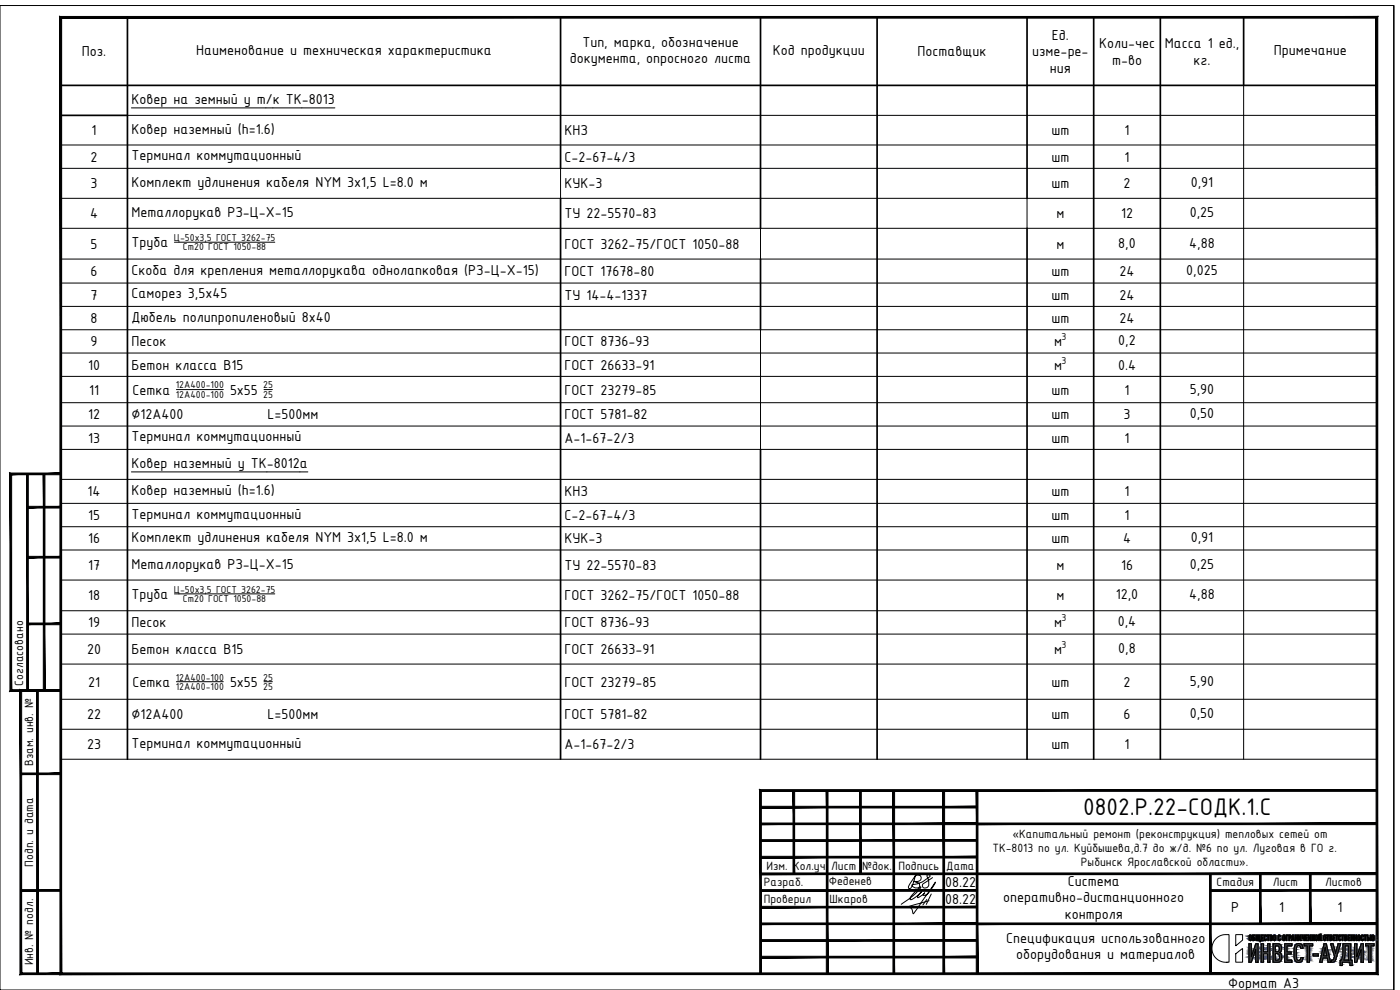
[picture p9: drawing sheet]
<svg xmlns="http://www.w3.org/2000/svg" width="420mm" height="297mm" viewBox="0 0 420 297" stroke-linecap="round" stroke-linejoin="round" font-family="sans-serif">
<defs><g id="words">
<text font-size="7.8" x="325.1" y="244.5">0802.Р.22-СОДК.1.С</text>
<g font-size="4.7">
<text x="315.7" y="11.9">Ед.</text>
<text x="24.6" y="16.9">Поз.</text>
<text x="58.8" y="16.5">Наименование и техническая характеристика</text>
<text x="174.8" y="14">Тип, марка, обозначение</text>
<text x="231.9" y="16.5">Код продукции</text>
<text x="275.4" y="16.7">Поставщик</text>
<text x="309.8" y="16.9">изме-ре-</text>
<text x="329.8" y="14.4">Коли-чес</text>
<text x="349.6" y="14.4">Масса 1 ед.,</text>
<text x="382.3" y="16.5">Примечание</text>
<text x="171" y="19">документа, опросного листа</text>
<text x="315.1" y="21.9">ния</text>
<text x="333.7" y="19.4">т-во</text>
<text x="358.2" y="19.4">кг.</text>
<text x="39.4" y="31.2">Ковер на земный у т/к ТК-8013</text>
<text x="27.5" y="40.6">1</text>
<text x="39.4" y="40.3">Ковер наземный (h=1.6)</text>
<text x="169.4" y="40.6">КНЗ</text>
<text x="315.5" y="40.6">шт</text>
<text x="337.5" y="40.6">1</text>
<text x="27.2" y="48.5">2</text>
<text x="39.4" y="48.1">Терминал коммутационный</text>
<text x="169.4" y="48.5">С-2-67-4/3</text>
<text x="315.5" y="48.5">шт</text>
<text x="337.5" y="48.5">1</text>
<text x="27.2" y="56.5">3</text>
<text x="39.4" y="56.1">Комплект удлинения кабеля NYM 3x1,5 L=8.0 м</text>
<text x="169.4" y="56.5">КУК-3</text>
<text x="315.5" y="56.5">шт</text>
<text x="337.2" y="56.5">2</text>
<text x="357.4" y="56.2">0,91</text>
<text x="27.1" y="65.5">4</text>
<text x="39.4" y="65.1">Металлорукав РЗ-Ц-Х-15</text>
<text x="169.4" y="65.5">ТУ 22-5570-83</text>
<text x="317" y="65.5">м</text>
<text x="336.4" y="65.5">12</text>
<text x="357.1" y="65.2">0,25</text>
<text x="27.2" y="74.6">5</text>
<text x="39.4" y="74.2">Труба</text>
<text x="169.4" y="74.6">ГОСТ 3262-75/ГОСТ 1050-88</text>
<text x="317" y="74.6">м</text>
<text x="335.6" y="74.3">8,0</text>
<text x="356.9" y="74.3">4,88</text>
<text x="27.2" y="82.8">6</text>
<text x="39.4" y="82.5">Скоба для крепления металлорукава однолапковая (РЗ-Ц-Х-15)</text>
<text x="169.4" y="82.8">ГОСТ 17678-80</text>
<text x="315.5" y="82.8">шт</text>
<text x="336" y="82.8">24</text>
<text x="356" y="82.5">0,025</text>
<text x="27.2" y="89.9">7</text>
<text x="39.4" y="89.5">Саморез 3,5х45</text>
<text x="169.4" y="89.9">ТУ 14-4-1337</text>
<text x="315.5" y="89.9">шт</text>
<text x="336" y="89.9">24</text>
<text x="27.2" y="96.9">8</text>
<text x="39.4" y="96.5">Дюбель полипропиленовый 8х40</text>
<text x="315.5" y="96.9">шт</text>
<text x="336" y="96.9">24</text>
<text x="27.2" y="103.9">9</text>
<text x="39.4" y="103.9">Песок</text>
<text x="169.4" y="103.9">ГОСТ 8736-93</text>
<text x="316.4" y="103.9">м</text>
<text x="335.6" y="103.6">0,2</text>
<text x="26.4" y="110.9">10</text>
<text x="39.4" y="110.9">Бетон класса В15</text>
<text x="169.4" y="110.9">ГОСТ 26633-91</text>
<text x="316.4" y="110.9">м</text>
<text x="335.5" y="110.9">0.4</text>
<text x="26.7" y="118.4">11</text>
<text x="39.8" y="118.4">Сетка</text>
<text x="69" y="118.4">5х55</text>
<text x="169.4" y="118.4">ГОСТ 23279-85</text>
<text x="315.5" y="118.4">шт</text>
<text x="337.5" y="118.4">1</text>
<text x="357.1" y="118.1">5,90</text>
<text x="26.4" y="125.8">12</text>
<text x="39.4" y="125.8">∅12А400</text>
<text x="80.3" y="125.8">L=500мм</text>
<text x="169.4" y="125.8">ГОСТ 5781-82</text>
<text x="315.5" y="125.8">шт</text>
<text x="337.2" y="125.8">3</text>
<text x="357.1" y="125.5">0,50</text>
<text x="26.4" y="132.8">13</text>
<text x="39.4" y="132.4">Терминал коммутационный</text>
<text x="169.4" y="132.8">А-1-67-2/3</text>
<text x="315.5" y="132.8">шт</text>
<text x="337.5" y="132.8">1</text>
<text x="39.4" y="140.4">Ковер наземный у ТК-8012а</text>
<text x="26.3" y="148.9">14</text>
<text x="39.4" y="148.6">Ковер наземный (h=1.6)</text>
<text x="169.4" y="148.9">КНЗ</text>
<text x="315.5" y="148.9">шт</text>
<text x="337.5" y="148.9">1</text>
<text x="39.4" y="155.6">Терминал коммутационный</text>
<text x="26.4" y="156">15</text>
<text x="169.4" y="156">С-2-67-4/3</text>
<text x="315.5" y="156">шт</text>
<text x="337.5" y="156">1</text>
<text x="26.4" y="163">16</text>
<text x="39.4" y="162.6">Комплект удлинения кабеля NYM 3x1,5 L=8.0 м</text>
<text x="169.4" y="163">КУК-3</text>
<text x="315.5" y="163">шт</text>
<text x="337" y="163">4</text>
<text x="357.4" y="162.7">0,91</text>
<text x="26.4" y="171">17</text>
<text x="39.4" y="170.6">Металлорукав РЗ-Ц-Х-15</text>
<text x="169.4" y="171">ТУ 22-5570-83</text>
<text x="317" y="171">м</text>
<text x="336.4" y="171">16</text>
<text x="357.1" y="170.7">0,25</text>
<text x="39.4" y="179.7">Труба</text>
<text x="334.9" y="179.8">12,0</text>
<text x="356.9" y="179.8">4,88</text>
<text x="26.4" y="180.1">18</text>
<text x="169.4" y="180.1">ГОСТ 3262-75/ГОСТ 1050-88</text>
<text x="317" y="180.1">м</text>
<text x="26.4" y="188.2">19</text>
<text x="39.4" y="188.2">Песок</text>
<text x="169.4" y="188.2">ГОСТ 8736-93</text>
<text x="316.4" y="188.2">м</text>
<text x="335.5" y="187.9">0,4</text>
<text x="26.1" y="196.2">20</text>
<text x="39.4" y="196.2">Бетон класса В15</text>
<text x="169.4" y="196.2">ГОСТ 26633-91</text>
<text x="316.4" y="196.2">м</text>
<text x="335.6" y="195.9">0,8</text>
<text x="26.4" y="206">21</text>
<text x="39.8" y="206">Сетка</text>
<text x="69" y="206">5х55</text>
<text x="169.4" y="206">ГОСТ 23279-85</text>
<text x="315.5" y="206">шт</text>
<text x="337.2" y="206">2</text>
<text x="357.1" y="205.7">5,90</text>
<text x="26.1" y="215.8">22</text>
<text x="39.4" y="215.8">∅12А400</text>
<text x="80.3" y="215.8">L=500мм</text>
<text x="169.4" y="215.8">ГОСТ 5781-82</text>
<text x="315.5" y="215.8">шт</text>
<text x="337.2" y="215.8">6</text>
<text x="357.1" y="215.5">0,50</text>
<text x="26.1" y="224.8">23</text>
<text x="39.4" y="224.4">Терминал коммутационный</text>
<text x="169.4" y="224.8">А-1-67-2/3</text>
<text x="315.5" y="224.8">шт</text>
<text x="337.5" y="224.8">1</text>
<text x="283.7" y="266.2">08.22</text>
<text x="320.4" y="265.7">Система</text>
<text x="283.7" y="271.2">08.22</text>
<text x="301.1" y="270.7">оперативно-дистанционного</text>
<text x="319.5" y="275.7">контроля</text>
<text x="369.5" y="273.7">Р</text>
<text x="383.9" y="273.6">1</text>
<text x="401.4" y="273.6">1</text>
<text x="301.9" y="282.9">Спецификация использованного</text>
<text x="305" y="287.9">оборудования и материалов</text>
<text x="368.6" y="296.4">Формат А3</text>
</g>
<g font-size="3.9">
<text x="7" y="205.7" transform="rotate(-90 7 205.7)">Согласовано</text>
<text x="10" y="229.9" transform="rotate(-90 10 229.9)">Взам. инв. №</text>
<text x="303.9" y="251.5">«Капитальный ремонт (реконструкция) тепловых сетей от</text>
<text x="297.9" y="255.6">ТК-8013 по ул. Куйбышева,д.7 до ж/д. №6 по ул. Луговая в ГО г.</text>
<text x="10" y="260.1" transform="rotate(-90 10 260.1)">Подп. и дата</text>
<text x="230.1" y="260.9">Изм.</text>
<text x="238" y="260.9">Кол.уч.</text>
<text x="249.5" y="260.9">Лист</text>
<text x="258.7" y="260.9">№док.</text>
<text x="269.6" y="260.9">Подпись</text>
<text x="284" y="260.9">Дата</text>
<text x="324.4" y="259.8">Рыбинск Ярославской области».</text>
<text x="229.2" y="265.9">Разраб.</text>
<text x="248.7" y="265.6">Феденев</text>
<text x="365.1" y="265.9">Стадия</text>
<text x="382" y="265.9">Лист</text>
<text x="397.7" y="265.9">Листов</text>
<text x="229.2" y="270.9">Проверил</text>
<text x="249" y="270.9">Шкаров</text>
<text x="10" y="289.7" transform="rotate(-90 10 289.7)">Инв. № подл.</text>
</g>
<g font-size="3.3">
<text x="52.1" y="72.3">Ц-50х3,5 ГОСТ 3262-75</text>
<text x="54.9" y="75.1">Ст20 ГОСТ 1050-88</text>
<text x="318.6" y="102.1">3</text>
<text x="318.6" y="109.1">3</text>
<text x="52.7" y="116.5">12А400-100</text>
<text x="52.7" y="119.3">12А400-100</text>
<text x="79" y="116.5">25</text>
<text x="79" y="119.3">25</text>
<text x="52.1" y="177.8">Ц-50х3,5 ГОСТ 3262-75</text>
<text x="54.9" y="180.6">Ст20 ГОСТ 1050-88</text>
<text x="318.6" y="186.4">3</text>
<text x="318.6" y="194.4">3</text>
<text x="52.7" y="204.2">12А400-100</text>
<text x="52.7" y="207">12А400-100</text>
<text x="79" y="204.2">25</text>
<text x="79" y="207">25</text>
</g>
</g></defs>
<g fill="none" stroke="#000" stroke-width=".3">
<path d="M38.2 34.6h375M39.4 32.4h61.1M373.2 25.6v202.2M18.2 43.5h395M18.2 50.5h395M18.2 59.5h395M168.2 50.5v9M308.2 59.5v9M18.2 68.5h290M18.2 77.7h395M52.3 72.7h30.2M228.2 68.5v9.2"/>
<path d="M308.2 68.5h105M18.2 98.9h395M18.2 84.9h395M18.2 91.9h395M228.2 98.9v35.9M18.2 105.9h395M18.2 112.9h395M52.9 116.9h14.1M79.2 116.9h2.5M18.2 120.8h395M18.2 127.8h395M18.2 134.8h395"/>
<path d="M18.2 143.8h395M18.2 151h395M18.2 158h395M39.4 141.6h53M18.2 165h395M18.2 174h395M52.3 178.2h30.2M18.2 183.2h395M18.2 190.3h395M18.2 199.2h395M18.2 209.8h395M18.2 218.8h395"/>
<path d="M52.9 204.5h14.1M79.2 204.5h2.5M18.2 227.8h395"/>
</g>
<g fill="none" stroke="#000" stroke-width=".51">
<path d="M38.2 5.2v222.6M168.2 5.2v45.3M228.2 5.2v63.3M263.2 5.2v222.6M308.2 5.2v54.3M328.2 5.2v222.6M348.2 5.2v222.6M373.2 5.2v20.4M18.2 25.6h395M18.2 34.6h20M168.2 59.5v168.3M228.2 77.7v21.2"/>
<path d="M308.2 68.5v159.3M228.2 134.8v93M18.2 227.8v-222.6h395v222.6"/>
</g>
<path d="M418.2 1.7v295.3" fill="none" stroke="#000" stroke-width=".3"/>
<g fill="#000" stroke="#000" stroke-width=".3">
<path d="M18 4.9l.5 .5 395-.5zM18.5 5.4l395-.5-.5 .5zM413 5.4l.5 287v-287.5zM413 5.4l.5 287-.5-.5zM18 292.4h395.5l-.5-.5zM18 292.4l.5-.5h394.5zM18 4.9v287.5l.5-.5zM18 4.9l.5 .5v286.5z"/>
<path d="M8.2 151.9v.5l10-.5zM8.2 152.4l10-.5v.5z"/>
<path d="M8 142.2l.5 65v-65zM8 142.2l.5 65h-.5z"/>
<path d="M13 142.2l.5 65v-65zM13 142.2l.5 65h-.5z"/>
<path d="M8.2 166.9v.5l10-.5zM8.2 167.4l10-.5v.5z"/>
<path d="M8.2 186.9v.5l10-.5zM8.2 187.4l10-.5v.5z"/>
<path d="M11 207.2l.5 85v-85zM11 207.2l.5 85h-.5z"/>
<path d="M3 207.4h15.2v-.5zM3 207.4l.5-.5h14.7zM3 141.9v65.5l.5-.5zM3 141.9l.5 .5v64.5zM3 141.9l.5 .5 14.7-.5zM3.5 142.4l14.7-.5v.5z"/>
<path d="M6.2 231.9v.5l12-.5zM6.2 232.4l12-.5v.5z"/>
<path d="M238 237.2l.5 25v-25zM238 237.2l.5 25h-.5z"/>
<path d="M248 237.2l.5 55v-55zM248 237.2l.5 55h-.5z"/>
<path d="M258 237.2l.5 25v-25zM258 237.2l.5 25h-.5z"/>
<path d="M268 237.2l.5 55v-55zM268 237.2l.5 55h-.5z"/>
<path d="M283 237.2l.5 55v-55zM283 237.2l.5 55h-.5z"/>
<path d="M293 237.2l.5 55v-55zM293 237.2l.5 55h-.5z"/>
<path d="M228.2 241.9v.5l65-.5zM228.2 242.4l65-.5v.5z"/>
<path d="M228.2 246.9v.5l65-.5zM228.2 247.4l65-.5v.5zM293.2 246.9v.5l120-.5zM293.2 247.4l120-.5v.5z"/>
<path d="M228.2 251.9v.5l65-.5zM228.2 252.4l65-.5v.5z"/>
<path d="M228.2 256.9v.5l65-.5zM228.2 257.4l65-.5v.5z"/>
<path d="M6.2 266.9v.5l12-.5zM6.2 267.4l12-.5v.5z"/>
<path d="M228.2 261.9v.5l185-.5zM228.2 262.4l185-.5v.5z"/>
<path d="M228.2 271.9v.5l65-.5zM228.2 272.4l65-.5v.5z"/>
<path d="M228.2 276.9v.5l65-.5zM228.2 277.4l65-.5v.5z"/>
<path d="M228.2 266.9v.5l65-.5zM228.2 267.4l65-.5v.5z"/>
<path d="M293.2 276.9v.5l120-.5zM293.2 277.4l120-.5v.5z"/>
<path d="M363.2 266.9v.5l50-.5zM363.2 267.4l50-.5v.5z"/>
<path d="M363 262.2l.5 30v-30zM363 262.2l.5 30h-.5z"/>
<path d="M378 262.2l.5 15v-15zM378 262.2l.5 15h-.5z"/>
<path d="M393 262.2l.5 15v-15zM393 262.2l.5 15h-.5z"/>
<path d="M6 292.4h12.2v-.5zM6 292.4l.5-.5h11.7zM6 206.9v85.5l.5-.5zM6 206.9l.5 .5v84.5zM6 206.9l.5 .5 11.7-.5zM6.5 207.4l11.7-.5v.5z"/>
<path d="M228 236.9v55.3h.5zM228 236.9l.5 .5v54.8zM228 236.9l.5 .5 184.7-.5zM228.5 237.4l184.7-.5v.5z"/>
<path d="M228.2 281.9v.5l65-.5zM228.2 282.4l65-.5v.5z"/>
<path d="M228.2 286.9v.5l65-.5zM228.2 287.4l65-.5v.5z"/>
</g>
<g fill="#2e365c" stroke="#2e365c" stroke-width=".3">
<path d="M412 280.6h.2z"/>
<path d="M407.8 280.6h.1z"/>
<path d="M397.5 280.6h.2z"/>
<path d="M395 280.6h.2z"/>
<path d="M385.2 280.6h.2z"/>
<path d="M382.4 280.6h.2z"/>
<path d="M375.2 280.6h.1z"/>
<path d="M396.2 281.1h.1z"/>
<path d="M387.2 281.4h.3z"/>
<path d="M395.9 281.7h.2z"/>
<path d="M389.9 281.7h.2z"/>
<path d="M407.7 282.2h.2z"/>
<path d="M407.7 282.2h.3z"/>
<path d="M408.8 282.2h.2z"/>
<path d="M402 282.2h.2z"/>
<path d="M383.8 282.2h.2z"/>
<path d="M379.6 282.2h.2z"/>
<path d="M412 282.2h.2z"/>
<path d="M383.3 283.8h1.2z"/>
<path d="M383.3 288.1h1.2z"/>
<path d="M399.6 288.7h.2z"/>
<path d="M389.6 288.8h.2z"/>
<path d="M389.6 288.8h.3z"/>
<path d="M412 280.6h.2zM412 280.6h.2z"/>
<path d="M407.8 280.6h.2zM407.8 280.6h.2z"/>
<path d="M397.5 280.6h.2zM397.5 280.6h.2z"/>
<path d="M395 280.6h.2zM395 280.6h.2z"/>
<path d="M385.2 280.6h.2zM385.2 280.6h.2z"/>
<path d="M382.4 280.6h.2zM382.4 280.6h.2z"/>
<path d="M375.2 280.6h.2zM375.2 280.6h.2z"/>
<path d="M408.8 280.6h.2zM408.7 280.6h.3z"/>
<path d="M402 280.6h.2zM402 280.6h.2z"/>
<path d="M383.9 280.6h.1zM383.8 280.6h.2z"/>
<path d="M379.7 280.6h.1zM379.6 280.6h.2z"/>
<path d="M408.7 280.6h.3zM408.7 280.6h.3z"/>
<path d="M402 280.6h.2zM402 280.6h.2z"/>
<path d="M383.8 280.6h.2zM383.8 280.6h.2z"/>
<path d="M379.6 280.6h.3zM379.6 280.6h.3z"/>
<path d="M395.7 280.6h.2zM395.7 280.6h.2z"/>
<path d="M389.7 280.6h.2zM389.7 280.6h.2z"/>
<path d="M404.5 280.6h.7zM404.5 280.6h.7z"/>
<path d="M400.1 280.6h.6zM400.1 280.6h.6z"/>
<path d="M391.8 280.6h.6zM391.8 280.6h.6z"/>
<path d="M378.5 280.6h.6zM378.5 280.6h.6z"/>
<path d="M387.9 280.6h.2zM387.9 280.6h.2z"/>
<path d="M390.7 280.6h.2zM390.7 280.6h.2z"/>
<path d="M409.4 280.6h.7zM409.4 280.6h.7z"/>
<path d="M402.6 280.6h.7zM402.6 280.6h.7z"/>
<path d="M400.8 280.6h.8zM400.8 280.6h.8z"/>
<path d="M398.1 280.6h.8zM398.1 280.6h.8z"/>
<path d="M386 280.6h.6zM386 280.6h.6z"/>
<path d="M380.2 280.6h.8zM380.2 280.6h.8z"/>
<path d="M376.9 280.6h.2zM376.9 280.6h.2z"/>
<path d="M378 280.6h.2zM378 280.6h.2z"/>
<path d="M396.3 280.6h.2zM396.3 280.6h.2z"/>
<path d="M390.3 280.6h.2zM390.3 280.6h.2z"/>
<path d="M406.5 280.6h.2zM406.5 280.6h.2z"/>
<path d="M405.4 280.6h.2zM405.4 280.6h.2z"/>
<path d="M393.7 280.6h.2zM393.7 280.6h.2z"/>
<path d="M392.6 280.6h.2zM392.6 280.6h.2z"/>
<path d="M388.6 280.6h.2zM388.6 280.6h.2z"/>
<path d="M375.9 280.6h.7zM375.9 280.6h.7z"/>
<path d="M387.9 280.6h.2zM387.9 280.6h.2z"/>
<path d="M396.3 280.6h.2zM396.3 280.6h.2z"/>
<path d="M390.3 280.6h.2zM390.3 280.6h.2z"/>
<path d="M378 280.6h.2zM378 280.6h.2z"/>
<path d="M376.9 280.6h.2zM376.9 280.6h.2z"/>
<path d="M404.5 280.6h.7zM404.5 280.6h.7z"/>
<path d="M400.1 280.6h.6zM400.1 280.6h.6z"/>
<path d="M391.8 280.6h.6zM391.8 280.6h.6z"/>
<path d="M378.5 280.6h.6zM378.5 280.6h.6z"/>
<path d="M407 280.6h.2zM407 280.6h.2z"/>
<path d="M406 280.6h.2zM406 280.6h.2z"/>
<path d="M394.3 280.6h.1zM394.3 280.6h.1z"/>
<path d="M393.2 280.6h.2zM393.2 280.6h.2z"/>
<path d="M389.2 280.6h.2zM389.2 280.6h.2z"/>
<path d="M391.3 280.6h.2zM391.3 280.6h.2z"/>
<path d="M386 280.6h.6zM386 280.6h.6z"/>
<path d="M403.5 280.6h.4zM403.5 280.6h.4z"/>
<path d="M399.1 280.6h.4zM399.1 280.6h.4z"/>
<path d="M381.1 280.6h.5zM381.1 280.6h.5z"/>
<path d="M377.4 280.6h.2zM377.4 280.6h.2z"/>
<path d="M395.7 280.6h.2zM395.7 280.6h.2z"/>
<path d="M389.7 280.6h.2zM389.7 280.6h.2z"/>
<path d="M411.3 280.6h.2zM411.3 280.6h.2z"/>
<path d="M403.5 280.6h.5zM403.5 280.6h.5z"/>
<path d="M399.1 280.6h.4zM399.1 280.6h.4z"/>
<path d="M381.1 280.6h.5zM381.1 280.6h.5z"/>
<path d="M410.3 280.6h.2zM410.3 280.6h.2z"/>
<path d="M386.8 280.6h.4zM386.8 280.6h.4z"/>
<path d="M377.4 280.6h.2zM377.4 280.6h.2z"/>
<path d="M386.8 280.6h.4zM386.8 280.6h.4z"/>
<path d="M409.4 280.6h.7zM409.4 280.6h.7z"/>
<path d="M402.6 280.6h.7zM402.6 280.6h.7z"/>
<path d="M400.8 280.6h.8zM400.8 280.6h.8z"/>
<path d="M398.1 280.6h.8zM398.1 280.6h.8z"/>
<path d="M380.2 280.6h.8zM380.2 280.6h.8z"/>
<path d="M407 280.6h.2zM407 280.6h.2z"/>
<path d="M406 280.6h.2zM406 280.6h.2z"/>
<path d="M394.3 280.6h.1zM394.3 280.6h.1z"/>
<path d="M393.2 280.6h.2zM393.2 280.6h.2z"/>
<path d="M391.3 280.6h.2zM391.3 280.6h.2z"/>
<path d="M389.2 280.6h.2zM389.2 280.6h.2z"/>
<path d="M390.7 280.6h.2zM390.7 280.6h.2zM390.7 280.6h.2zM390.7 280.6h.2z"/>
<path d="M395.7 280.6h.2zM395.7 280.6h.2z"/>
<path d="M389.7 280.6h.2zM389.7 280.6h.2z"/>
<path d="M387.9 280.6h.2zM387.9 280.6h.2z"/>
<path d="M386 280.6h.6zM386 280.6h.6z"/>
<path d="M410.3 280.6h.2zM410.3 280.6h.2z"/>
<path d="M376.9 280.6h.2zM376.9 280.6h.2z"/>
<path d="M411.3 280.6h.2zM411.3 280.6h.2z"/>
<path d="M378 280.6h.2zM378 280.6h.2z"/>
<path d="M406.5 280.6h.2zM406.5 280.6h.2z"/>
<path d="M405.4 280.6h.2zM405.4 280.6h.2z"/>
<path d="M393.7 280.6h.2zM393.7 280.6h.2z"/>
<path d="M392.6 280.6h.2zM392.6 280.6h.2z"/>
<path d="M388.6 280.6h.2zM388.6 280.6h.2z"/>
<path d="M408.7 280.6h.3zM408.7 280.6h.3z"/>
<path d="M402 280.6h.3zM402 280.6h.3z"/>
<path d="M383.8 280.6h.3zM383.8 280.6h.3z"/>
<path d="M379.6 280.6h.3zM379.6 280.6h.3z"/>
<path d="M378 280.6h.2zM378 280.6h.2z"/>
<path d="M406.5 280.6h.2zM406.5 280.6h.2z"/>
<path d="M405.4 280.6h.2zM405.4 280.6h.2z"/>
<path d="M393.7 280.6h.2zM393.7 280.6h.2z"/>
<path d="M392.6 280.6h.2zM392.6 280.6h.2z"/>
<path d="M388.6 280.6h.2zM388.6 280.6h.2z"/>
<path d="M409.4 280.6h.7zM409.4 280.6h.7z"/>
<path d="M402.6 280.6h.7zM402.6 280.6h.7z"/>
<path d="M400.8 280.6h.8zM400.8 280.6h.8z"/>
<path d="M398.1 280.6h.8zM398.1 280.6h.8z"/>
<path d="M380.2 280.6h.8zM380.2 280.6h.8z"/>
<path d="M375.9 280.6h.7zM375.9 280.6h.7z"/>
<path d="M387.9 280.6h.2zM387.9 280.6h.2z"/>
<path d="M404.5 280.6h.7zM404.5 280.6h.7z"/>
<path d="M400.1 280.6h.6zM400.1 280.6h.6z"/>
<path d="M391.8 280.6h.6zM391.8 280.6h.6z"/>
<path d="M378.5 280.6h.6zM378.5 280.6h.6z"/>
<path d="M396.3 280.6h.2zM396.3 280.6h.2z"/>
<path d="M390.3 280.6h.2zM390.3 280.6h.2z"/>
<path d="M403.5 280.6h.5zM403.5 280.6h.5z"/>
<path d="M399.1 280.6h.4zM399.1 280.6h.4z"/>
<path d="M381.1 280.6h.5zM381.1 280.6h.5z"/>
<path d="M376.9 280.6h.2zM376.9 280.6h.2z"/>
<path d="M407 280.6h.2zM407 280.6h.2z"/>
<path d="M406 280.6h.2zM406 280.6h.2z"/>
<path d="M394.3 280.6h.1zM394.3 280.6h.1z"/>
<path d="M393.2 280.6h.2zM393.2 280.6h.2z"/>
<path d="M389.2 280.6h.2zM389.2 280.6h.2z"/>
<path d="M404.5 280.6h.7zM404.5 280.6h.7z"/>
<path d="M400.1 280.6h.6zM400.1 280.6h.6z"/>
<path d="M391.8 280.6h.6zM391.8 280.6h.6z"/>
<path d="M378.5 280.6h.6zM378.5 280.6h.6z"/>
<path d="M375.9 280.6h.7zM375.9 280.6h.7z"/>
<path d="M396.3 280.6h.2zM396.3 280.6h.2z"/>
<path d="M390.3 280.6h.2zM390.3 280.6h.2z"/>
<path d="M412 280.6h.2zM411.9 280.6h.3zM411.9 280.6h.3zM411.9 280.6h.3z"/>
<path d="M377.4 280.6h.2zM377.4 280.6h.2z"/>
<path d="M391.3 280.6h.2zM391.3 280.6h.2z"/>
<path d="M411.3 280.6h.2zM411.3 280.6h.2z"/>
<path d="M410.3 280.6h.2zM410.3 280.6h.2z"/>
<path d="M386.8 280.6h.5zM386.8 280.6h.5z"/>
<path d="M407.8 280.6h.2zM407.7 280.6h.3z"/>
<path d="M397.5 280.6h.3zM397.4 280.6h.4z"/>
<path d="M395 280.6h.2zM394.9 280.6h.3z"/>
<path d="M385.2 280.6h.3zM385.1 280.6h.4z"/>
<path d="M382.4 280.6h.3zM382.3 280.6h.4z"/>
<path d="M375.2 280.6h.2zM375.1 280.6h.3z"/>
<path d="M377.4 280.6h.2zM377.4 280.6h.2z"/>
<path d="M390.7 280.6h.2zM390.7 280.6h.2zM390.7 280.6h.2zM390.7 280.6h.2z"/>
<path d="M395.7 280.6h.2zM395.7 280.6h.2z"/>
<path d="M389.7 280.6h.2zM389.7 280.6h.2z"/>
<path d="M386.8 280.6h.5zM386.8 280.6h.5z"/>
<path d="M376.9 280.6h.2zM376.9 280.6h.2z"/>
<path d="M378 280.6h.2zM378 280.6h.2z"/>
<path d="M387.9 280.6h.2zM387.9 280.6h.2z"/>
<path d="M395.7 280.6h.2zM395.7 280.6h.2z"/>
<path d="M389.7 280.6h.2zM389.7 280.6h.2z"/>
<path d="M407.7 280.6h.4zM407.7 280.6h.4z"/>
<path d="M397.4 280.6h.4zM397.4 280.6h.4z"/>
<path d="M394.9 280.6h.4zM394.9 280.6h.4z"/>
<path d="M385.1 280.6h.4zM385.1 280.6h.4z"/>
<path d="M382.3 280.6h.4zM382.3 280.6h.4z"/>
<path d="M375.1 280.6h.4zM375.1 280.6h.4z"/>
<path d="M409.4 280.6h.7zM409.4 280.6h.7z"/>
<path d="M402.6 280.6h.7zM402.6 280.6h.7z"/>
<path d="M400.8 280.6h.8zM400.8 280.6h.8z"/>
<path d="M398.1 280.6h.8zM398.1 280.6h.8z"/>
<path d="M380.2 280.6h.8zM380.2 280.6h.8z"/>
<path d="M403.5 280.6h.6zM403.5 280.6h.6z"/>
<path d="M399.1 280.6h.5zM399.1 280.6h.5z"/>
<path d="M381.1 280.6h.6zM381.1 280.6h.6z"/>
<path d="M386 280.6h.6zM386 280.6h.6z"/>
<path d="M378 280.6h.2zM378 280.6h.2z"/>
<path d="M410.3 280.6h.2zM410.3 280.6h.2z"/>
<path d="M403.5 280.6h.6zM403.5 280.6h.6z"/>
<path d="M399.1 280.6h.5zM399.1 280.6h.5z"/>
<path d="M381.1 280.6h.6zM381.1 280.6h.6z"/>
<path d="M406.5 280.6h.2zM406.5 280.6h.2z"/>
<path d="M405.4 280.6h.2zM405.4 280.6h.2z"/>
<path d="M393.7 280.6h.2zM393.7 280.6h.2z"/>
<path d="M392.6 280.6h.2zM392.6 280.6h.2z"/>
<path d="M388.6 280.6h.2zM388.6 280.6h.2z"/>
<path d="M411.3 280.6h.2zM411.3 280.6h.2z"/>
<path d="M404.5 280.6h.7zM404.5 280.6h.7z"/>
<path d="M400.1 280.6h.6zM400.1 280.6h.6z"/>
<path d="M391.8 280.6h.6zM391.8 280.6h.6z"/>
<path d="M378.5 280.6h.6zM378.5 280.6h.6z"/>
<path d="M408.7 280.6h.4zM408.7 280.6h.4z"/>
<path d="M402 280.6h.3zM401.9 280.6h.4z"/>
<path d="M383.8 280.6h.3zM383.7 280.6h.4z"/>
<path d="M379.6 280.6h.3zM379.6 280.6h.3z"/>
<path d="M376.9 280.6h.2zM376.9 280.6h.2z"/>
<path d="M407 280.6h.2zM407 280.6h.2z"/>
<path d="M406 280.6h.2zM406 280.6h.2z"/>
<path d="M394.3 280.6h.1zM394.3 280.6h.1z"/>
<path d="M393.2 280.6h.2zM393.2 280.6h.2z"/>
<path d="M391.3 280.6h.2zM391.3 280.6h.2z"/>
<path d="M389.2 280.6h.2zM389.2 280.6h.2z"/>
<path d="M387.9 280.6h.2zM387.9 280.6h.2z"/>
<path d="M407 280.6h.2zM407 280.6h.2z"/>
<path d="M406 280.6h.2zM406 280.6h.2z"/>
<path d="M394.3 280.6h.1zM394.3 280.6h.1z"/>
<path d="M393.2 280.6h.2zM393.2 280.6h.2z"/>
<path d="M389.2 280.6h.2zM389.2 280.6h.2z"/>
<path d="M396.3 280.6h.2zM396.3 280.6h.2z"/>
<path d="M390.3 280.6h.2zM390.3 280.6h.2z"/>
<path d="M377.4 280.6h.2zM377.4 280.6h.2z"/>
<path d="M409.4 280.6h.7zM409.4 280.6h.7z"/>
<path d="M402.6 280.6h.7zM402.6 280.6h.7z"/>
<path d="M400.8 280.6h.8zM400.8 280.6h.8z"/>
<path d="M398.1 280.6h.8zM398.1 280.6h.8z"/>
<path d="M380.2 280.6h.8zM380.2 280.6h.8z"/>
<path d="M411.3 280.6h.2zM411.3 280.6h.2z"/>
<path d="M406.5 280.6h.2zM406.5 280.6h.2z"/>
<path d="M405.4 280.6h.2zM405.4 280.6h.2z"/>
<path d="M393.7 280.6h.2zM393.7 280.6h.2z"/>
<path d="M392.6 280.6h.2zM392.6 280.6h.2z"/>
<path d="M388.6 280.6h.2zM388.6 280.6h.2z"/>
<path d="M375.9 280.6h.7zM375.9 280.6h.7z"/>
<path d="M410.3 280.6h.2zM410.3 280.6h.2z"/>
<path d="M386.8 280.6h.5zM386.8 280.6h.5z"/>
<path d="M375.9 280.6h.7zM375.9 280.6h.7z"/>
<path d="M377.4 280.6h.2zM377.4 280.6h.2z"/>
<path d="M391.3 280.6h.2zM391.3 280.6h.2z"/>
<path d="M396.3 280.6h.2zM396.3 280.6h.2z"/>
<path d="M390.3 280.6h.2zM390.3 280.6h.2z"/>
<path d="M390.7 280.6h.2zM390.7 280.6h.2zM390.7 280.6h.2zM390.7 280.6h.2z"/>
<path d="M386 280.6h.6zM386 280.6h.6z"/>
<path d="M376.9 280.6h.2zM376.9 280.6h.2z"/>
<path d="M378 280.6h.2zM378 280.6h.2z"/>
<path d="M404.5 280.6h.7zM404.5 280.6h.7z"/>
<path d="M400.1 280.6h.6zM400.1 280.6h.6z"/>
<path d="M391.8 280.6h.6zM391.8 280.6h.6z"/>
<path d="M378.5 280.6h.6zM378.5 280.6h.6z"/>
<path d="M411.9 280.6h.4zM411.8 280.6h.5zM411.8 280.6h.5zM411.8 280.6h.5z"/>
<path d="M403.5 280.6h.6zM403.5 280.6h.6z"/>
<path d="M399.1 280.6h.5zM399.1 280.6h.5z"/>
<path d="M381.1 280.6h.6zM381.1 280.6h.6z"/>
<path d="M387.9 280.6h.2zM387.9 280.6h.2z"/>
<path d="M395.7 280.6h.2zM395.7 280.6h.2z"/>
<path d="M389.7 280.6h.2zM389.7 280.6h.2z"/>
<path d="M408.7 280.6h.4zM408.7 280.6h.4z"/>
<path d="M401.9 280.6h.4zM401.9 280.6h.4z"/>
<path d="M383.7 280.6h.5zM383.7 280.6h.5z"/>
<path d="M379.5 280.6h.5zM379.5 280.6h.5z"/>
<path d="M378 280.6h.2zM378 280.6h.2z"/>
<path d="M386.8 280.6h.6zM386.8 280.6h.6z"/>
<path d="M395.7 280.6h.2zM395.7 280.6h.2z"/>
<path d="M389.7 280.6h.2zM389.7 280.6h.2z"/>
<path d="M406.5 280.6h.2zM406.5 280.6h.2z"/>
<path d="M405.4 280.6h.2zM405.4 280.6h.2z"/>
<path d="M393.7 280.6h.2zM393.7 280.6h.2z"/>
<path d="M392.6 280.6h.2zM392.6 280.6h.2z"/>
<path d="M388.6 280.6h.2zM388.6 280.6h.2z"/>
<path d="M410.3 280.6h.2zM410.3 280.6h.2z"/>
<path d="M407 280.6h.2zM407 280.6h.2z"/>
<path d="M406 280.6h.2zM406 280.6h.2z"/>
<path d="M394.3 280.6h.1zM394.3 280.6h.1z"/>
<path d="M393.2 280.6h.2zM393.2 280.6h.2z"/>
<path d="M389.2 280.6h.2zM389.2 280.6h.2z"/>
<path d="M407.7 280.6h.4zM407.6 280.6h.5z"/>
<path d="M397.4 280.6h.4zM397.3 280.6h.5z"/>
<path d="M394.9 280.6h.4zM394.8 280.6h.5z"/>
<path d="M385.1 280.6h.5zM385.1 280.6h.5z"/>
<path d="M382.3 280.6h.4zM382.2 280.6h.5z"/>
<path d="M375.1 280.6h.4zM375 280.6h.5z"/>
<path d="M376.9 280.6h.2zM376.9 280.6h.2z"/>
<path d="M377.4 280.6h.2zM377.4 280.6h.2z"/>
<path d="M411.3 280.6l.2 .1zM411.3 280.6l.2 .1z"/>
<path d="M387.9 280.6l.2 .1zM387.9 280.6l.2 .1z"/>
<path d="M396.3 280.6l.2 .1zM396.3 280.6l.2 .1z"/>
<path d="M390.2 280.6l.3 .1zM390.2 280.6l.3 .1z"/>
<path d="M411.3 280.7h.2zM411.3 280.7h.2z"/>
<path d="M403.5 280.6l.6 .1zM403.5 280.6l.6 .1z"/>
<path d="M399.1 280.6l.6 .1zM399.1 280.6l.6 .1z"/>
<path d="M381.1 280.6l.7 .1zM381.1 280.6l.7 .1z"/>
<path d="M410.3 280.6l.2 .1zM410.3 280.6l.2 .1z"/>
<path d="M386.8 280.6l.6 .1zM386.8 280.6l.6 .1z"/>
<path d="M409.4 280.6l.7 .1zM409.4 280.6l.7 .1z"/>
<path d="M402.6 280.6l.7 .1zM402.6 280.6l.7 .1z"/>
<path d="M400.8 280.6l.8 .1zM400.8 280.6l.8 .1z"/>
<path d="M398.1 280.6l.8 .1zM398.1 280.6l.8 .1z"/>
<path d="M380.2 280.6l.8 .1zM380.2 280.6l.8 .1z"/>
<path d="M377.4 280.6l.2 .1zM377.4 280.6l.2 .1z"/>
<path d="M407.6 280.6l.5 .1zM407.6 280.6l.5 .1z"/>
<path d="M397.3 280.6l.5 .1zM397.3 280.6l.5 .1z"/>
<path d="M394.8 280.6l.5 .1zM394.8 280.6l.5 .1z"/>
<path d="M385.1 280.6l.5 .1zM385.1 280.6l.5 .1z"/>
<path d="M382.2 280.6l.6 .1zM382.2 280.6l.6 .1z"/>
<path d="M375 280.6l.5 .1zM375 280.6l.5 .1z"/>
<path d="M390.7 280.6l.2 .1zM390.7 280.6l.2 .1z"/>
<path d="M391.3 280.6l.2 .1zM391.3 280.6l.2 .1z"/>
<path d="M375.9 280.6l.7 .1zM375.9 280.6l.7 .1z"/>
<path d="M386 280.6l.6 .1zM386 280.6l.6 .1z"/>
<path d="M390.7 280.7h.2zM390.7 280.7h.2z"/>
<path d="M404.5 280.6l.7 .1zM404.5 280.6l.7 .1z"/>
<path d="M400.1 280.6l.6 .1zM400.1 280.6l.6 .1z"/>
<path d="M391.8 280.6l.6 .1zM391.8 280.6l.6 .1z"/>
<path d="M378.5 280.6l.6 .1zM378.5 280.6l.6 .1z"/>
<path d="M376.9 280.6l.2 .1zM376.9 280.6l.2 .1z"/>
<path d="M408.6 280.6l.5 .1zM408.6 280.7h.5z"/>
<path d="M401.9 280.6l.5 .1zM401.9 280.6l.5 .1z"/>
<path d="M383.7 280.6l.5 .1zM383.7 280.7h.5z"/>
<path d="M379.5 280.6l.5 .1zM379.5 280.6l.5 .1z"/>
<path d="M378 280.6l.2 .1zM378 280.6l.2 .1z"/>
<path d="M408.6 280.7h.5zM408.6 280.7h.5z"/>
<path d="M401.8 280.7h.6zM401.8 280.7h.6z"/>
<path d="M383.7 280.7h.5zM383.7 280.7h.5z"/>
<path d="M379.5 280.7h.5zM379.5 280.7h.5z"/>
<path d="M407 280.6l.2 .1zM407 280.6l.2 .1z"/>
<path d="M406 280.6l.2 .1zM406 280.6l.2 .1z"/>
<path d="M394.3 280.6l.1 .1zM394.3 280.6l.1 .1z"/>
<path d="M393.2 280.6l.2 .1zM393.2 280.6l.2 .1z"/>
<path d="M391.3 280.7h.2zM391.3 280.7h.2z"/>
<path d="M389.2 280.6l.2 .1zM389.2 280.6l.2 .1z"/>
<path d="M403.5 280.7h.7zM403.5 280.7h.7z"/>
<path d="M399.1 280.7h.6zM399.1 280.7h.6z"/>
<path d="M381.1 280.7h.7zM381.1 280.7h.7z"/>
<path d="M396.3 280.7h.2zM396.3 280.7h.2z"/>
<path d="M390.2 280.7h.3zM390.2 280.7h.3z"/>
<path d="M407.6 280.7h.5zM407.6 280.7h.5z"/>
<path d="M397.3 280.7h.5zM397.3 280.7h.5z"/>
<path d="M394.8 280.7h.6zM394.8 280.7h.6z"/>
<path d="M385.1 280.7h.5zM385.1 280.7h.5z"/>
<path d="M382.2 280.7h.6zM382.2 280.7h.6z"/>
<path d="M375 280.7h.5zM375 280.7h.5z"/>
<path d="M406.5 280.6l.2 .1zM406.5 280.6l.2 .1z"/>
<path d="M405.4 280.6l.2 .1zM405.4 280.6l.2 .1z"/>
<path d="M393.7 280.6l.2 .1zM393.7 280.6l.2 .1z"/>
<path d="M392.6 280.6l.2 .1zM392.6 280.6l.2 .1z"/>
<path d="M388.6 280.6l.2 .1zM388.6 280.6l.2 .1z"/>
<path d="M387.9 280.7h.2zM387.9 280.7h.2z"/>
<path d="M395.7 280.6l.2 .1zM395.7 280.6l.2 .1z"/>
<path d="M389.7 280.6l.2 .1zM389.7 280.6l.2 .1z"/>
<path d="M406.5 280.7h.2zM406.5 280.7h.2z"/>
<path d="M405.4 280.7h.2zM405.4 280.7h.2z"/>
<path d="M393.7 280.7h.2zM393.7 280.7h.2z"/>
<path d="M392.6 280.7h.2zM392.6 280.7h.2z"/>
<path d="M388.6 280.7h.2zM388.6 280.7h.2z"/>
<path d="M409.4 280.7h.7zM409.4 280.7h.7z"/>
<path d="M402.6 280.7h.7zM402.6 280.7h.7z"/>
<path d="M400.8 280.7h.8zM400.8 280.7h.8z"/>
<path d="M398.1 280.7h.8zM398.1 280.7h.8z"/>
<path d="M380.2 280.7h.8zM380.2 280.7h.8z"/>
<path d="M408.6 280.7h.6zM408.6 280.7h.6z"/>
<path d="M401.8 280.7h.6zM401.8 280.7h.6z"/>
<path d="M383.7 280.7h.5zM383.7 280.7h.5z"/>
<path d="M379.5 280.7h.5zM379.5 280.7h.5z"/>
<path d="M407 280.7h.2zM407 280.7h.2z"/>
<path d="M406 280.7h.2zM406 280.7h.2z"/>
<path d="M394.3 280.7h.1zM394.3 280.7h.1z"/>
<path d="M393.2 280.7h.2zM393.2 280.7h.2z"/>
<path d="M389.2 280.7h.2zM389.2 280.7h.2z"/>
<path d="M377.4 280.7h.2zM377.4 280.7h.2z"/>
<path d="M411.8 280.6l.5 .1zM411.8 280.6l.5 .1z"/>
<path d="M376.9 280.7h.2zM376.9 280.7h.2z"/>
<path d="M386.8 280.7h.6zM386.8 280.7h.6z"/>
<path d="M386 280.7h.6zM386 280.7h.6z"/>
<path d="M407.6 280.7h.5zM407.6 280.7h.5z"/>
<path d="M397.3 280.7h.6zM397.3 280.7h.6z"/>
<path d="M394.8 280.7h.6zM394.8 280.7h.6z"/>
<path d="M385.1 280.7h.5zM385 280.7h.6z"/>
<path d="M382.2 280.7h.6zM382.2 280.7h.6z"/>
<path d="M375 280.7h.6zM375 280.7h.6z"/>
<path d="M410.3 280.7h.2zM410.3 280.7h.2z"/>
<path d="M404.5 280.7h.7zM404.5 280.7h.7z"/>
<path d="M400.1 280.7h.6zM400.1 280.7h.6z"/>
<path d="M391.8 280.7h.6zM391.8 280.7h.6z"/>
<path d="M378.5 280.7h.6zM378.5 280.7h.6z"/>
<path d="M395.7 280.7h.2zM395.7 280.7h.2z"/>
<path d="M389.7 280.7h.2zM389.7 280.7h.2z"/>
<path d="M387.9 280.7h.2zM387.9 280.7h.2z"/>
<path d="M396.3 280.7h.2zM396.3 280.7h.2z"/>
<path d="M390.2 280.7h.3zM390.2 280.7h.3z"/>
<path d="M407.6 280.7h.5zM407.6 280.7h.5z"/>
<path d="M397.3 280.7h.6zM397.3 280.7h.6z"/>
<path d="M394.8 280.7h.6zM394.8 280.7h.6z"/>
<path d="M385 280.7h.6zM385 280.7h.6z"/>
<path d="M382.2 280.7h.6zM382.2 280.7h.6z"/>
<path d="M375 280.7h.6zM375 280.7h.6z"/>
<path d="M377.4 280.7h.2zM377.4 280.7h.2z"/>
<path d="M411.3 280.7h.2zM411.3 280.7h.2z"/>
<path d="M408.6 280.7h.6zM408.6 280.7h.6z"/>
<path d="M401.8 280.7h.6zM401.8 280.7h.6z"/>
<path d="M383.6 280.7h.6zM383.6 280.7h.6z"/>
<path d="M379.5 280.7h.5zM379.5 280.7h.5z"/>
<path d="M376.9 280.7h.2zM376.9 280.7h.2z"/>
<path d="M375.9 280.7h.7zM375.9 280.7h.7z"/>
<path d="M391.3 280.7h.2zM391.3 280.7h.2z"/>
<path d="M408.6 280.7h.6zM408.6 280.7h.6z"/>
<path d="M401.8 280.7h.6zM401.8 280.7h.6z"/>
<path d="M383.6 280.7h.6zM383.6 280.7h.6z"/>
<path d="M379.4 280.7h.6zM379.4 280.7h.6z"/>
<path d="M403.5 280.7h.7zM403.5 280.7h.7z"/>
<path d="M399.1 280.7h.6zM399.1 280.7h.6z"/>
<path d="M381.1 280.7h.7zM381.1 280.7h.7z"/>
<path d="M403.5 280.7h.7zM403.5 280.7h.7z"/>
<path d="M399.1 280.7h.6zM399.1 280.7h.6z"/>
<path d="M381.1 280.7h.7zM381.1 280.7h.7z"/>
<path d="M375.9 280.7h.7zM375.9 280.7h.7z"/>
<path d="M378 280.7h.2zM378 280.7h.2z"/>
<path d="M409.4 280.7h.7zM409.4 280.7h.7z"/>
<path d="M402.6 280.7h.7zM402.6 280.7h.7z"/>
<path d="M400.8 280.7h.8zM400.8 280.7h.8z"/>
<path d="M398.1 280.7h.8zM398.1 280.7h.8z"/>
<path d="M380.2 280.7h.8zM380.2 280.7h.8z"/>
<path d="M404.5 280.7h.7zM404.5 280.7h.7z"/>
<path d="M400.1 280.7h.6zM400.1 280.7h.6z"/>
<path d="M391.8 280.7h.6zM391.8 280.7h.6z"/>
<path d="M378.5 280.7h.6zM378.5 280.7h.6z"/>
<path d="M407.6 280.7h.6zM407.6 280.7h.6z"/>
<path d="M397.3 280.7h.6zM397.3 280.7h.6z"/>
<path d="M394.8 280.7h.6zM394.8 280.7h.6z"/>
<path d="M385 280.7h.6zM385 280.7h.6z"/>
<path d="M382.2 280.7h.6zM382.2 280.7h.6z"/>
<path d="M375 280.7h.6zM375 280.7h.6z"/>
<path d="M387.9 280.7h.2zM387.9 280.7h.2z"/>
<path d="M395.7 280.7h.2zM395.7 280.7h.2z"/>
<path d="M389.7 280.7h.2zM389.7 280.7h.2z"/>
<path d="M409.4 280.7h.7zM409.4 280.7h.7z"/>
<path d="M402.6 280.7h.7zM402.6 280.7h.7z"/>
<path d="M400.8 280.7h.8zM400.8 280.7h.8z"/>
<path d="M398.1 280.7h.8zM398.1 280.7h.8z"/>
<path d="M380.2 280.7h.8zM380.2 280.7h.8z"/>
<path d="M411.8 280.7h.6zM411.8 280.7h.6z"/>
<path d="M396.3 280.7h.2zM396.3 280.7h.2z"/>
<path d="M390.2 280.7h.3zM390.2 280.7h.3z"/>
<path d="M411.8 280.7h.6zM411.8 280.7h.6z"/>
<path d="M411.3 280.7h.2zM411.3 280.7h.2z"/>
<path d="M410.3 280.7h.2zM410.3 280.7h.2z"/>
<path d="M386.8 280.7h.7zM386.8 280.7h.7z"/>
<path d="M386 280.7h.6zM386 280.7h.6z"/>
<path d="M407 280.7h.2zM407 280.7h.2z"/>
<path d="M406 280.7h.2zM406 280.7h.2z"/>
<path d="M394.3 280.7h.1zM394.3 280.7h.1z"/>
<path d="M393.2 280.7h.2zM393.2 280.7h.2z"/>
<path d="M391.3 280.7h.2zM391.3 280.7h.2z"/>
<path d="M389.2 280.7h.2zM389.2 280.7h.2z"/>
<path d="M386 280.7h.6zM386 280.7h.6z"/>
<path d="M375.9 280.7h.7zM375.9 280.7h.7z"/>
<path d="M390.7 280.7h.2zM390.7 280.7h.2z"/>
<path d="M387.9 280.7h.2zM387.9 280.7h.2z"/>
<path d="M396.3 280.7h.2zM396.3 280.7h.2z"/>
<path d="M390.2 280.7h.3zM390.2 280.7h.3z"/>
<path d="M408.6 280.7h.6zM408.6 280.7h.6z"/>
<path d="M401.8 280.7h.6zM401.8 280.7h.6z"/>
<path d="M383.6 280.7h.6zM383.6 280.7h.6z"/>
<path d="M379.4 280.7h.6zM379.4 280.7h.6z"/>
<path d="M411.8 280.7h.6zM411.8 280.7h.6z"/>
<path d="M407.5 280.7h.7zM407.5 280.7h.7z"/>
<path d="M397.3 280.7h.6zM397.3 280.7h.6z"/>
<path d="M394.8 280.7h.6zM394.8 280.7h.6z"/>
<path d="M385 280.7h.6zM385 280.7h.6z"/>
<path d="M382.2 280.7h.6zM382.2 280.7h.6z"/>
<path d="M375 280.7h.6zM375 280.7h.6z"/>
<path d="M412.1 280.7h.3zM412.1 280.7h.3z"/>
<path d="M411.8 280.7h.3zM411.8 280.7h.3z"/>
<path d="M407.8 280.7h.4zM407.8 280.7h.4z"/>
<path d="M397.6 280.7h.3zM397.6 280.7h.3z"/>
<path d="M395.1 280.7h.3zM395.1 280.7h.3z"/>
<path d="M385.3 280.7h.3zM385.3 280.7h.3z"/>
<path d="M385 280.7h.3zM385 280.7h.3z"/>
<path d="M382.5 280.7h.3zM382.5 280.7h.3z"/>
<path d="M375.2 280.7h.4zM375.2 280.7h.4z"/>
<path d="M374.9 280.7h.3zM374.9 280.7h.3z"/>
<path d="M408.6 280.7h.6zM408.5 280.7h.7z"/>
<path d="M401.8 280.7h.6zM401.8 280.7h.6z"/>
<path d="M383.6 280.7h.6zM383.6 280.7h.6z"/>
<path d="M379.4 280.7h.6zM379.4 280.7h.6z"/>
<path d="M408.9 280.7h.3zM408.9 280.7h.3z"/>
<path d="M408.5 280.7h.4zM408.5 280.7h.4z"/>
<path d="M402.1 280.7h.3zM402.1 280.7h.3z"/>
<path d="M401.8 280.7h.3zM401.8 280.7h.3z"/>
<path d="M390.7 280.7h.2zM390.7 280.7h.2z"/>
<path d="M379.8 280.7h.2zM379.8 280.7h.2z"/>
<path d="M379.4 280.7h.3zM379.4 280.7h.4z"/>
<path d="M409.4 280.7h.7zM409.4 280.7h.7z"/>
<path d="M402.6 280.7h.7zM402.6 280.7h.7z"/>
<path d="M400.8 280.7h.8zM400.8 280.7h.8z"/>
<path d="M398.1 280.7h.8zM398.1 280.7h.8z"/>
<path d="M380.2 280.7h.8zM380.2 280.7h.8z"/>
<path d="M408.5 280.7h.3zM408.5 280.7h.4z"/>
<path d="M401.8 280.7h.3zM401.8 280.7h.3z"/>
<path d="M383.6 280.7h.3zM383.6 280.7h.4z"/>
<path d="M379.4 280.7h.3zM379.4 280.7h.3z"/>
<path d="M412.1 280.7h.3zM412.1 280.7h.3z"/>
<path d="M407.8 280.7h.4zM407.8 280.7h.4z"/>
<path d="M397.6 280.7h.3zM397.6 280.7h.3z"/>
<path d="M395.1 280.7h.3zM395.1 280.7h.3z"/>
<path d="M385.3 280.7h.3zM385.3 280.7h.3z"/>
<path d="M382.5 280.7h.3zM382.5 280.7h.3z"/>
<path d="M375.2 280.7h.4zM375.2 280.7h.4z"/>
<path d="M406.5 280.7h.2zM406.5 280.7h.2z"/>
<path d="M405.4 280.7h.2zM405.4 280.7h.2z"/>
<path d="M393.7 280.7h.2zM393.7 280.7h.2z"/>
<path d="M392.6 280.7h.2zM392.6 280.7h.2z"/>
<path d="M388.6 280.7h.2zM388.6 280.7h.2z"/>
<path d="M386.8 280.7h.7zM386.8 280.7h.7z"/>
<path d="M378 280.7h.2zM378 280.7h.2z"/>
<path d="M409.4 280.7h.7zM409.4 280.7h.7z"/>
<path d="M402.6 280.7h.7zM402.6 280.7h.7z"/>
<path d="M400.8 280.7h.8zM400.8 280.7h.8z"/>
<path d="M398.1 280.7h.8zM398.1 280.7h.8z"/>
<path d="M380.2 280.7h.8zM380.2 280.7h.8z"/>
<path d="M411.8 280.7h.3zM411.7 280.7h.3z"/>
<path d="M407.5 280.7h.3zM407.5 280.7h.3z"/>
<path d="M397.3 280.7h.3zM397.3 280.7h.2z"/>
<path d="M394.8 280.7h.2zM394.8 280.7h.3z"/>
<path d="M385 280.7h.3zM385 280.7h.3z"/>
<path d="M382.2 280.7h.3zM382.2 280.7h.2z"/>
<path d="M374.9 280.7h.3zM374.9 280.7h.3z"/>
<path d="M395.7 280.7h.2zM395.7 280.7h.2z"/>
<path d="M389.7 280.7h.2zM389.7 280.7h.2z"/>
<path d="M404.5 280.7h.7zM404.5 280.7h.7z"/>
<path d="M400.1 280.7h.6zM400.1 280.7h.6z"/>
<path d="M391.8 280.7h.6zM391.8 280.7h.6z"/>
<path d="M378.5 280.7h.6zM378.5 280.7h.6z"/>
<path d="M408.9 280.7h.3zM408.9 280.7h.3z"/>
<path d="M402.1 280.7h.3zM402.1 280.7h.3z"/>
<path d="M384 280.7h.3zM384 280.7h.3z"/>
<path d="M379.8 280.7h.2zM379.8 280.7h.2z"/>
<path d="M386 280.7h.6zM386 280.7h.6z"/>
<path d="M403.5 280.7l.7 .1zM403.5 280.7l.7 .1z"/>
<path d="M399.1 280.7l.7 .1zM399.1 280.7l.7 .1z"/>
<path d="M381.1 280.7l.7 .1zM381.1 280.7l.7 .1z"/>
<path d="M412.1 280.7l.3 .1zM412.1 280.7l.3 .1z"/>
<path d="M407.9 280.7l.3 .1zM407.9 280.7l.3 .1z"/>
<path d="M397.6 280.7l.3 .1zM397.6 280.7l.3 .1z"/>
<path d="M395.1 280.7l.3 .1zM395.1 280.7l.3 .1z"/>
<path d="M385.4 280.7l.3 .1zM385.4 280.7l.3 .1z"/>
<path d="M382.5 280.7l.3 .1zM382.5 280.7l.3 .1z"/>
<path d="M375.3 280.7l.3 .1zM375.3 280.7l.3 .1z"/>
<path d="M408.5 280.7h.3zM408.5 280.7l.3 .1z"/>
<path d="M401.8 280.7h.3zM401.8 280.7l.2 .1z"/>
<path d="M383.6 280.7h.3zM383.6 280.7l.3 .1z"/>
<path d="M379.4 280.7h.3zM379.4 280.7l.2 .1z"/>
<path d="M375.9 280.7l.7 .1zM375.9 280.7l.7 .1z"/>
<path d="M409.4 280.7l.7 .1zM409.4 280.7l.7 .1z"/>
<path d="M402.6 280.7l.7 .1zM402.6 280.7l.7 .1z"/>
<path d="M400.8 280.7l.8 .1zM400.8 280.7l.8 .1z"/>
<path d="M398.1 280.7l.8 .1zM398.1 280.7l.8 .1z"/>
<path d="M380.2 280.7l.8 .1zM380.2 280.7l.8 .1z"/>
<path d="M404.5 280.7l.7 .1zM404.5 280.7l.7 .1z"/>
<path d="M400.1 280.7l.6 .1zM400.1 280.7l.6 .1z"/>
<path d="M391.8 280.7l.6 .1zM391.8 280.7l.6 .1z"/>
<path d="M378.5 280.7l.6 .1zM378.5 280.7l.6 .1z"/>
<path d="M409.4 280.8h.7zM409.4 280.8h.7z"/>
<path d="M404.5 280.8h.7zM404.5 280.8h.7z"/>
<path d="M403.5 280.8h.7zM403.5 280.8h.7z"/>
<path d="M402.6 280.8h.7zM402.6 280.8h.7z"/>
<path d="M400.8 280.8h.8zM400.8 280.8h.8z"/>
<path d="M400.1 280.8h.6zM400.1 280.8h.6z"/>
<path d="M399.1 280.8h.7zM399.1 280.8h.7z"/>
<path d="M398.1 280.8h.8zM398.1 280.8h.8z"/>
<path d="M391.8 280.8h.6zM391.8 280.8h.6z"/>
<path d="M386.8 280.7l.7 .1zM386.8 280.7l.7 .1z"/>
<path d="M386 280.7l.6 .1zM386 280.7l.6 .1z"/>
<path d="M381.1 280.8h.7zM381.1 280.8h.7z"/>
<path d="M380.2 280.8h.8zM380.2 280.8h.8z"/>
<path d="M378.5 280.8h.6zM378.5 280.8h.6z"/>
<path d="M375.9 280.8h.7zM375.9 280.8h.7z"/>
<path d="M403.9 280.8h.3zM403.9 280.8h.3z"/>
<path d="M399.4 280.8h.4zM399.4 280.8h.4z"/>
<path d="M381.5 280.8h.3zM381.5 280.8h.3z"/>
<path d="M387.1 280.8h.4zM387.1 280.8h.4z"/>
<path d="M409.6 280.8h.2zM409.6 280.8h.2z"/>
<path d="M402.9 280.8h.2zM402.9 280.8h.2z"/>
<path d="M401.1 280.8h.2zM401.1 280.8h.2z"/>
<path d="M398.4 280.8h.2zM398.4 280.8h.2z"/>
<path d="M380.5 280.8h.2zM380.5 280.8h.2z"/>
<path d="M403.9 280.8h.3zM403.9 280.8h.3z"/>
<path d="M399.4 280.8h.4zM399.4 280.8h.4z"/>
<path d="M381.5 280.8h.3zM381.5 280.8h.3z"/>
<path d="M387.2 280.8h.3zM387.2 280.8h.3z"/>
<path d="M375.9 280.8h.2zM375.9 280.8h.2z"/>
<path d="M386 280.8h.2zM386 280.8h.2z"/>
<path d="M404.5 280.8h.2zM404.5 280.8h.2z"/>
<path d="M400.1 280.8h.2zM400.1 280.8h.2z"/>
<path d="M391.8 280.8h.2zM391.8 280.8h.2z"/>
<path d="M378.5 280.8h.2zM378.5 280.8h.2z"/>
<path d="M406.5 280.7l.2 .1zM406.5 280.7l.2 .1z"/>
<path d="M405.4 280.7l.2 .1zM405.4 280.7l.2 .1z"/>
<path d="M393.7 280.7l.2 .1zM393.7 280.7l.2 .1z"/>
<path d="M392.6 280.7l.2 .1zM392.6 280.7l.2 .1z"/>
<path d="M388.6 280.7l.2 .1zM388.6 280.7l.2 .1z"/>
<path d="M386.8 280.8h.2zM386.8 280.8h.2z"/>
<path d="M404.5 280.8h.2zM404.5 280.8h.2z"/>
<path d="M400.1 280.8h.2zM400.1 280.8h.2z"/>
<path d="M391.8 280.8h.2zM391.8 280.8h.2z"/>
<path d="M378.5 280.8h.2zM378.5 280.8h.2z"/>
<path d="M409.6 280.8h.2zM409.6 280.8h.2z"/>
<path d="M402.9 280.8h.2zM402.9 280.8h.2z"/>
<path d="M401.1 280.8h.2zM401.1 280.8h.2z"/>
<path d="M398.4 280.8h.2zM398.4 280.8h.2z"/>
<path d="M380.5 280.8h.2zM380.5 280.8h.2z"/>
<path d="M408.5 280.8h.3zM408.5 280.8h.3z"/>
<path d="M401.8 280.8h.2zM401.8 280.8h.2z"/>
<path d="M383.6 280.8h.2zM383.6 280.8h.3z"/>
<path d="M379.4 280.8h.2zM379.4 280.8h.2z"/>
<path d="M409.6 280.8h.2zM409.6 280.8h.2z"/>
<path d="M402.9 280.8h.2zM402.9 280.8h.2z"/>
<path d="M401.1 280.8h.2zM401.1 280.8h.2z"/>
<path d="M398.4 280.8h.2zM398.4 280.8h.2z"/>
<path d="M380.5 280.8h.2zM380.5 280.8h.2z"/>
<path d="M411.7 280.7h.3zM411.7 280.7l.3 .1z"/>
<path d="M407.5 280.7h.3zM407.5 280.7l.3 .1z"/>
<path d="M397.3 280.7h.2zM397.3 280.7l.2 .1z"/>
<path d="M394.8 280.7h.2zM394.8 280.7l.2 .1z"/>
<path d="M385 280.7h.3zM385 280.7l.2 .1z"/>
<path d="M382.2 280.7h.2zM382.2 280.7l.2 .1z"/>
<path d="M374.9 280.7h.3zM374.9 280.7l.3 .1z"/>
<path d="M375.9 280.8h.2zM375.9 280.8h.2z"/>
<path d="M407 280.7l.2 .1zM407 280.7l.2 .1z"/>
<path d="M406 280.7l.2 .1zM406 280.7l.2 .1z"/>
<path d="M394.3 280.7l.1 .1zM394.3 280.7l.1 .1z"/>
<path d="M393.2 280.7l.2 .1zM393.2 280.7l.2 .1z"/>
<path d="M389.2 280.7l.2 .1zM389.2 280.7l.2 .1z"/>
<path d="M403.5 280.8h.2zM403.5 280.8h.2z"/>
<path d="M399.1 280.8h.1zM399.1 280.8h.1z"/>
<path d="M381.1 280.8h.2zM381.1 280.8h.2z"/>
<path d="M403.9 280.8h.3zM403.9 280.8h.3z"/>
<path d="M399.4 280.8h.4zM399.4 280.8h.4z"/>
<path d="M381.5 280.8h.3zM381.5 280.8h.3z"/>
<path d="M404.5 280.8h.2zM404.5 280.8h.2z"/>
<path d="M400.1 280.8h.2zM400.1 280.8h.2z"/>
<path d="M391.8 280.8h.2zM391.8 280.8h.2z"/>
<path d="M378.5 280.8h.2zM378.5 280.8h.2z"/>
<path d="M377.4 280.7l.2 .1zM377.4 280.7l.2 .1z"/>
<path d="M408.9 280.7l.3 .1zM408.9 280.7l.3 .1z"/>
<path d="M402.2 280.7l.2 .1zM402.2 280.7l.2 .1z"/>
<path d="M384 280.7l.3 .1zM384 280.7l.3 .1z"/>
<path d="M379.8 280.7l.2 .1zM379.8 280.7l.2 .1z"/>
<path d="M386.8 280.8h.2zM386.8 280.8h.2z"/>
<path d="M407.5 280.8h.3zM407.5 280.8h.3z"/>
<path d="M397.3 280.8h.2zM397.3 280.8h.2z"/>
<path d="M394.8 280.8h.2zM394.8 280.8h.2z"/>
<path d="M385 280.8h.2zM385 280.8h.2z"/>
<path d="M382.2 280.8h.2zM382.2 280.8h.2z"/>
<path d="M374.9 280.8h.3zM374.9 280.8h.3z"/>
<path d="M411.7 280.8h.3zM411.7 280.8h.3z"/>
<path d="M387.2 280.8h.3zM387.2 280.8h.3z"/>
<path d="M375.9 280.8h.2zM375.9 280.8h.2z"/>
<path d="M387.9 280.7l.3 .1zM387.9 280.7l.3 .1z"/>
<path d="M412.1 280.8h.3zM412.1 280.8h.3z"/>
<path d="M407.9 280.8h.3zM407.9 280.8h.3z"/>
<path d="M397.7 280.8h.2zM397.7 280.8h.2z"/>
<path d="M395.2 280.8h.2zM395.2 280.8h.2z"/>
<path d="M385.4 280.8h.3zM385.4 280.8h.3z"/>
<path d="M382.6 280.8h.2zM382.6 280.8h.2z"/>
<path d="M375.3 280.8h.3zM375.3 280.8h.3z"/>
<path d="M408.5 280.8h.3zM408.5 280.8h.2z"/>
<path d="M401.8 280.8h.2zM401.8 280.8h.2z"/>
<path d="M383.6 280.8h.2zM383.6 280.8h.2z"/>
<path d="M379.4 280.8h.2zM379.4 280.8h.2z"/>
<path d="M409.6 280.8h.2zM409.6 280.8h.2z"/>
<path d="M402.9 280.8h.2zM402.9 280.8h.2z"/>
<path d="M401.1 280.8h.2zM401.1 280.8h.2z"/>
<path d="M398.4 280.8h.2zM398.4 280.8h.2z"/>
<path d="M380.5 280.8h.2zM380.5 280.8h.2z"/>
<path d="M376.9 280.7l.2 .1zM376.9 280.7l.2 .1z"/>
<path d="M403.5 280.8h.2zM403.5 280.8h.2z"/>
<path d="M399.1 280.8h.1zM399.1 280.8h.1z"/>
<path d="M381.1 280.8h.2zM381.1 280.8h.2z"/>
<path d="M409.6 280.8h.2zM409.6 280.8h.2z"/>
<path d="M402.9 280.8h.2zM402.9 280.8h.2z"/>
<path d="M401.1 280.8h.2zM401.1 280.8h.2z"/>
<path d="M398.4 280.8h.2zM398.4 280.8h.2z"/>
<path d="M380.5 280.8h.2zM380.5 280.8h.2z"/>
<path d="M386 280.8h.2zM386 280.8h.2z"/>
<path d="M377.4 280.8h.2zM377.4 280.8h.2z"/>
<path d="M412.2 280.8h.2zM412.2 280.8h.2z"/>
<path d="M408.5 280.8h.2zM408.5 280.8h.2z"/>
<path d="M401.8 280.8h.2zM401.8 280.8h.2z"/>
<path d="M383.6 280.8h.2zM383.6 280.8h.2z"/>
<path d="M379.4 280.8h.2zM379.4 280.8h.2z"/>
<path d="M411.7 280.8h.3zM411.7 280.8h.2z"/>
<path d="M407.5 280.8h.3zM407.5 280.8h.2z"/>
<path d="M397.3 280.8h.2zM397.3 280.8h.2z"/>
<path d="M394.8 280.8h.2zM394.8 280.8h.1z"/>
<path d="M385 280.8h.2zM385 280.8h.2z"/>
<path d="M382.2 280.8h.2zM382.2 280.8h.2z"/>
<path d="M374.9 280.8h.3zM374.9 280.8h.2z"/>
<path d="M396.3 280.7l.2 .1zM396.3 280.7l.2 .1z"/>
<path d="M390.2 280.7l.3 .1zM390.2 280.7l.3 .1z"/>
<path d="M387.9 280.8h.3zM387.9 280.8h.3z"/>
<path d="M376.9 280.8h.2zM376.9 280.8h.2z"/>
<path d="M410.3 280.7l.2 .1zM410.3 280.7l.2 .1z"/>
<path d="M409 280.8h.2zM409 280.8h.2z"/>
<path d="M402.2 280.8h.2zM402.2 280.8h.2z"/>
<path d="M384 280.8h.3zM384 280.8h.3z"/>
<path d="M379.8 280.8h.3zM379.8 280.8h.3z"/>
<path d="M408.5 280.8h.2zM408.5 280.8h.2z"/>
<path d="M401.8 280.8h.2zM401.8 280.8h.2z"/>
<path d="M383.6 280.8h.2zM383.6 280.8h.2z"/>
<path d="M379.4 280.8h.2zM379.4 280.8h.2z"/>
<path d="M404 280.8h.2zM404 280.8h.2z"/>
<path d="M399.5 280.8h.3zM399.5 280.8h.3z"/>
<path d="M381.6 280.8h.3zM381.6 280.8h.3z"/>
<path d="M408 280.8h.2zM408 280.8h.2z"/>
<path d="M397.7 280.8h.2zM397.7 280.8h.2z"/>
<path d="M395.2 280.8h.2zM395.2 280.8h.2z"/>
<path d="M385.4 280.8h.3zM385.4 280.8h.3z"/>
<path d="M382.6 280.8h.2zM382.6 280.8h.2z"/>
<path d="M375.4 280.8h.2zM375.4 280.8h.2z"/>
<path d="M411.7 280.8h.2zM411.7 280.8h.2z"/>
<path d="M407.5 280.8h.2zM407.5 280.8h.2z"/>
<path d="M397.2 280.8h.3zM397.2 280.8h.2z"/>
<path d="M394.7 280.8h.2zM394.7 280.8h.2z"/>
<path d="M385 280.8h.2zM385 280.8h.2z"/>
<path d="M382.1 280.8h.3zM382.1 280.8h.3z"/>
<path d="M374.9 280.8h.2zM374.9 280.8h.2z"/>
<path d="M375.9 280.8h.2zM375.9 280.8h.2z"/>
<path d="M412.2 280.8h.2zM412.2 280.8h.2z"/>
<path d="M408 280.8h.2zM408 280.8h.2z"/>
<path d="M397.7 280.8h.2zM397.7 280.8h.2z"/>
<path d="M395.2 280.8h.2zM395.2 280.8h.2z"/>
<path d="M385.4 280.8h.3zM385.4 280.8h.3z"/>
<path d="M382.6 280.8h.2zM382.6 280.8h.2z"/>
<path d="M375.4 280.8h.2zM375.4 280.8h.2z"/>
<path d="M403.5 280.8h.2zM403.5 280.8h.2z"/>
<path d="M399.1 280.8h.1zM399.1 280.8h.1z"/>
<path d="M381.1 280.8h.2zM381.1 280.8h.2z"/>
<path d="M404 280.8h.2zM404 280.8h.2z"/>
<path d="M399.5 280.8h.3zM399.5 280.8h.3z"/>
<path d="M381.6 280.8h.3zM381.6 280.8h.3z"/>
<path d="M409.6 280.8h.2zM409.6 280.8h.2z"/>
<path d="M402.9 280.8h.2zM402.9 280.8h.2z"/>
<path d="M401.1 280.8h.2zM401.1 280.8h.2z"/>
<path d="M398.4 280.8h.2zM398.4 280.8h.2z"/>
<path d="M380.5 280.8h.2zM380.5 280.8h.2z"/>
<path d="M411.3 280.7l.2 .1zM411.3 280.7l.2 .1z"/>
<path d="M378 280.7l.2 .1zM378 280.7l.2 .1z"/>
<path d="M387.2 280.8h.3zM387.2 280.8h.3z"/>
<path d="M409.6 280.8h.2zM409.6 280.8h.2z"/>
<path d="M402.9 280.8h.2zM402.9 280.8h.2z"/>
<path d="M401.1 280.8h.2zM401.1 280.8h.2z"/>
<path d="M398.4 280.8h.2zM398.4 280.8h.2z"/>
<path d="M380.5 280.8h.2zM380.5 280.8h.2z"/>
<path d="M391.3 280.7l.2 .1zM391.3 280.7l.2 .1z"/>
<path d="M404.5 280.8h.2zM404.5 280.8h.2z"/>
<path d="M400.1 280.8h.2zM400.1 280.8h.2z"/>
<path d="M391.8 280.8h.2zM391.8 280.8h.2z"/>
<path d="M378.5 280.8h.2zM378.5 280.8h.2z"/>
<path d="M386.8 280.8h.2zM386.8 280.8h.2z"/>
<path d="M407 280.8h.2zM407 280.8h.2z"/>
<path d="M406 280.8h.2zM406 280.8h.2z"/>
<path d="M394.3 280.8h.1zM394.3 280.8h.1z"/>
<path d="M393.2 280.8h.2zM393.2 280.8h.2z"/>
<path d="M391.3 280.8h.2zM391.3 280.8h.2z"/>
<path d="M389.2 280.8h.2zM389.2 280.8h.2z"/>
<path d="M408.5 280.8h.2zM408.5 280.8h.2z"/>
<path d="M401.8 280.8h.2zM401.8 280.8h.2z"/>
<path d="M383.6 280.8h.2zM383.6 280.8h.2z"/>
<path d="M379.4 280.8h.2zM379.4 280.8h.2z"/>
<path d="M411.7 280.8h.2zM411.7 280.8h.2z"/>
<path d="M407.5 280.8h.2zM407.5 280.8h.2z"/>
<path d="M397.2 280.8h.2zM397.2 280.8h.2z"/>
<path d="M394.7 280.8h.2zM394.7 280.8h.2z"/>
<path d="M385 280.8h.2zM385 280.8h.2z"/>
<path d="M382.1 280.8h.3zM382.1 280.8h.3z"/>
<path d="M374.9 280.8h.2zM374.9 280.8h.2z"/>
<path d="M395.7 280.7l.2 .1zM395.7 280.7l.2 .1z"/>
<path d="M389.7 280.7l.2 .1zM389.7 280.7l.2 .1z"/>
<path d="M386 280.8h.2zM386 280.8h.2z"/>
<path d="M411.7 280.8h.2zM411.7 280.8h.2z"/>
<path d="M386 280.8h.2zM386 280.8h.2z"/>
<path d="M406.5 280.8h.2zM406.5 280.8h.2z"/>
<path d="M405.4 280.8h.2zM405.4 280.8h.2z"/>
<path d="M393.7 280.8h.2zM393.7 280.8h.2z"/>
<path d="M392.6 280.8h.2zM392.6 280.8h.2z"/>
<path d="M388.6 280.8h.2zM388.6 280.8h.2z"/>
<path d="M390.7 280.7l.2 .1zM390.7 280.7l.2 .1z"/>
<path d="M387.3 280.8h.2zM387.3 280.8h.2z"/>
<path d="M395.7 280.8h.2zM395.7 280.8h.2z"/>
<path d="M389.7 280.8h.2zM389.7 280.8h.2z"/>
<path d="M387.3 280.8h.2zM387.3 280.8h.2z"/>
<path d="M408.5 280.8h.2zM408.5 280.8h.2z"/>
<path d="M401.8 280.8h.2zM401.7 280.8h.3z"/>
<path d="M383.6 280.8h.2zM383.6 280.8h.2z"/>
<path d="M379.4 280.8h.2zM379.4 280.8h.2z"/>
<path d="M409 280.8h.2zM409 280.8h.2z"/>
<path d="M402.2 280.8h.3zM402.2 280.8h.3z"/>
<path d="M384.1 280.8h.2zM384.1 280.8h.2z"/>
<path d="M379.9 280.8h.2zM379.9 280.8h.2z"/>
<path d="M411.3 280.8h.2zM411.3 280.8h.2z"/>
<path d="M375.9 280.8h.2zM375.9 280.8h.2z"/>
<path d="M387.9 280.8h.3zM387.9 280.8h.3z"/>
<path d="M410.3 280.8h.2zM410.3 280.8h.2z"/>
<path d="M386.8 280.8h.2zM386.8 280.8h.2z"/>
<path d="M390.7 280.8h.2zM390.7 280.8h.2z"/>
<path d="M409.6 280.8h.2zM409.6 280.8h.2z"/>
<path d="M402.9 280.8h.2zM402.9 280.8h.2z"/>
<path d="M401.1 280.8h.2zM401.1 280.8h.2z"/>
<path d="M398.4 280.8h.2zM398.4 280.8h.2z"/>
<path d="M380.5 280.8h.2zM380.5 280.8h.2z"/>
<path d="M407.5 280.8h.2zM407.5 280.8h.2z"/>
<path d="M397.2 280.8h.2zM397.2 280.8h.2z"/>
<path d="M394.7 280.8h.2zM394.7 280.8h.2z"/>
<path d="M385 280.8h.2zM385 280.8h.2z"/>
<path d="M382.1 280.8h.3zM382.1 280.8h.2z"/>
<path d="M374.9 280.8h.2zM374.9 280.8h.2z"/>
<path d="M412.2 280.8h.2zM412.2 280.8h.2z"/>
<path d="M408 280.8h.2zM408 280.8h.2z"/>
<path d="M397.7 280.8h.3zM397.7 280.8h.3z"/>
<path d="M395.2 280.8h.3zM395.2 280.8h.3z"/>
<path d="M385.5 280.8h.2zM385.5 280.8h.2z"/>
<path d="M382.6 280.8h.3zM382.6 280.8h.3z"/>
<path d="M375.4 280.8h.2zM375.4 280.8h.2z"/>
<path d="M409.6 280.8h.2zM409.6 280.8h.2z"/>
<path d="M402.9 280.8h.2zM402.9 280.8h.2z"/>
<path d="M401.1 280.8h.2zM401.1 280.8h.2z"/>
<path d="M398.4 280.8h.2zM398.4 280.8h.2z"/>
<path d="M380.5 280.8h.2zM380.5 280.8h.2z"/>
<path d="M375.9 280.8h.2zM375.9 280.8h.2z"/>
<path d="M412.2 280.8h.2zM412.2 280.8h.2z"/>
<path d="M409 280.8h.2zM409 280.8h.2z"/>
<path d="M402.3 280.8h.2zM402.3 280.8h.2z"/>
<path d="M384.1 280.8h.2zM384.1 280.8h.2z"/>
<path d="M379.9 280.8h.2zM379.9 280.8h.2z"/>
<path d="M404 280.8h.3zM404 280.8h.3z"/>
<path d="M399.5 280.8h.3zM399.5 280.8h.3z"/>
<path d="M381.6 280.8h.3zM381.6 280.8h.3z"/>
<path d="M404.5 280.8h.2zM404.5 280.8h.2z"/>
<path d="M400.1 280.8h.2zM400.1 280.8h.2z"/>
<path d="M391.8 280.8h.2zM391.8 280.8h.2z"/>
<path d="M378.5 280.8h.2zM378.5 280.8h.2z"/>
<path d="M378 280.8h.2zM378 280.8h.2z"/>
<path d="M396.3 280.8h.2zM396.3 280.8h.2z"/>
<path d="M390.2 280.8h.3zM390.2 280.8h.3z"/>
<path d="M403.5 280.8l.2 .1zM403.5 280.8l.2 .1z"/>
<path d="M399.1 280.8l.1 .1zM399.1 280.8l.1 .1z"/>
<path d="M381.1 280.8l.2 .1zM381.1 280.8l.2 .1z"/>
<path d="M408.5 280.8l.2 .1zM408.5 280.8l.2 .1z"/>
<path d="M401.7 280.8h.3zM401.7 280.8l.2 .1z"/>
<path d="M383.6 280.8l.2 .1zM383.6 280.8l.2 .1z"/>
<path d="M379.4 280.8h.2zM379.4 280.8l.2 .1z"/>
<path d="M411.7 280.8h.2zM411.7 280.8l.2 .1z"/>
<path d="M407.5 280.8h.2zM407.5 280.8l.2 .1z"/>
<path d="M397.2 280.8l.2 .1zM397.2 280.8l.2 .1z"/>
<path d="M394.7 280.8l.2 .1zM394.7 280.8l.2 .1z"/>
<path d="M385 280.8h.2zM385 280.8l.1 .1z"/>
<path d="M382.1 280.8l.2 .1zM382.1 280.8l.2 .1z"/>
<path d="M374.9 280.8h.2zM374.9 280.8l.2 .1z"/>
<path d="M403.5 280.9h.2zM403.5 280.9h.2z"/>
<path d="M399.1 280.9h.1zM399.1 280.9h.1z"/>
<path d="M381.1 280.9h.2zM381.1 280.9h.2z"/>
<path d="M387.3 280.8l.2 .1zM387.3 280.8l.2 .1z"/>
<path d="M404.1 280.8l.2 .1zM404.1 280.8l.2 .1z"/>
<path d="M399.6 280.8l.2 .1zM399.6 280.8l.2 .1z"/>
<path d="M381.7 280.8l.2 .1zM381.7 280.8l.2 .1z"/>
<path d="M407 280.8l.2 .1zM407 280.8l.2 .1z"/>
<path d="M406 280.8l.2 .1zM406 280.8l.2 .1z"/>
<path d="M394.3 280.8l.1 .1zM394.3 280.8l.1 .1z"/>
<path d="M393.2 280.8l.2 .1zM393.2 280.8l.2 .1z"/>
<path d="M389.2 280.8l.2 .1zM389.2 280.8l.2 .1z"/>
<path d="M396.2 280.8l.3 .1zM396.2 280.8l.3 .1z"/>
<path d="M390.2 280.8l.3 .1zM390.2 280.8l.3 .1z"/>
<path d="M386.8 280.8l.2 .1zM386.8 280.8l.2 .1z"/>
<path d="M404.5 280.8l.2 .1zM404.5 280.8l.2 .1z"/>
<path d="M400.1 280.8l.2 .1zM400.1 280.8l.2 .1z"/>
<path d="M391.8 280.8l.2 .1zM391.8 280.8l.2 .1z"/>
<path d="M378.5 280.8l.2 .1zM378.5 280.8l.2 .1z"/>
<path d="M408 280.8l.2 .1zM408 280.8l.2 .1z"/>
<path d="M397.7 280.8l.3 .1zM397.7 280.8l.3 .1z"/>
<path d="M395.2 280.8l.3 .1zM395.2 280.8l.3 .1z"/>
<path d="M385.5 280.8l.2 .1zM385.5 280.8l.2 .1z"/>
<path d="M382.7 280.8l.2 .1zM382.7 280.8l.2 .1z"/>
<path d="M375.4 280.8l.2 .1zM375.4 280.8l.2 .1z"/>
<path d="M409.6 280.8l.2 .1zM409.6 280.8l.2 .1z"/>
<path d="M402.9 280.8l.2 .1zM402.9 280.8l.2 .1z"/>
<path d="M401.1 280.8l.2 .1zM401.1 280.8l.2 .1z"/>
<path d="M398.4 280.8l.2 .1zM398.4 280.8l.2 .1z"/>
<path d="M380.5 280.8l.2 .1zM380.5 280.8l.2 .1z"/>
<path d="M404.1 280.9h.2zM404.1 280.9h.2z"/>
<path d="M399.6 280.9h.2zM399.6 280.9h.2z"/>
<path d="M381.7 280.9h.2zM381.7 280.9h.2z"/>
<path d="M377.4 280.8l.2 .1zM377.4 280.8l.2 .1z"/>
<path d="M409.6 280.9h.2zM409.6 280.9h.2z"/>
<path d="M402.9 280.9h.2zM402.9 280.9h.2z"/>
<path d="M401.1 280.9h.2zM401.1 280.9h.2z"/>
<path d="M398.4 280.9h.2zM398.4 280.9h.2z"/>
<path d="M380.5 280.9h.2zM380.5 280.9h.2z"/>
<path d="M412.2 280.8l.2 .1zM412.2 280.8l.2 .1z"/>
<path d="M408 280.9h.2zM408 280.9h.2z"/>
<path d="M397.8 280.9h.2zM397.8 280.9h.2z"/>
<path d="M395.2 280.9h.3zM395.2 280.9h.3z"/>
<path d="M385.5 280.9h.2zM385.5 280.9h.2z"/>
<path d="M382.7 280.9h.2zM382.7 280.9h.2z"/>
<path d="M375.4 280.9h.2zM375.4 280.9h.2z"/>
<path d="M411.7 280.9h.2zM411.7 280.9h.2z"/>
<path d="M386 280.8l.2 .1zM386 280.8l.2 .1z"/>
<path d="M375.9 280.8l.2 .1zM375.9 280.8l.2 .1z"/>
<path d="M377.4 280.9h.2zM377.4 280.9h.2z"/>
<path d="M387.9 280.8l.3 .1zM387.9 280.8l.3 .1z"/>
<path d="M409 280.8l.2 .1zM409 280.8l.2 .1z"/>
<path d="M402.3 280.8l.2 .1zM402.3 280.8l.2 .1z"/>
<path d="M388 280.9h.2zM388 280.9h.2z"/>
<path d="M387.8 280.9h.2zM387.8 280.9h.2z"/>
<path d="M384.1 280.8l.2 .1zM384.1 280.8l.2 .1z"/>
<path d="M379.9 280.8l.2 .1zM379.9 280.8l.2 .1z"/>
<path d="M376.9 280.8l.2 .1zM376.9 280.8l.2 .1z"/>
<path d="M395.7 280.8l.2 .1zM395.7 280.8l.2 .1z"/>
<path d="M389.7 280.8l.2 .1zM389.7 280.8l.2 .1z"/>
<path d="M387.3 280.9h.2zM387.3 280.9h.2z"/>
<path d="M388 280.9h.2zM388 280.9h.2z"/>
<path d="M387.8 280.9h.2zM387.8 280.9h.2z"/>
<path d="M407 280.9h.2zM407 280.9h.2z"/>
<path d="M406 280.9h.2zM406 280.9h.2z"/>
<path d="M394.3 280.9h.1zM394.3 280.9h.1z"/>
<path d="M393.2 280.9h.2zM393.2 280.9h.2z"/>
<path d="M391.3 280.8l.2 .1zM391.3 280.8l.2 .1z"/>
<path d="M389.2 280.9h.2zM389.2 280.9h.2z"/>
<path d="M376.9 280.9h.2zM376.9 280.9h.2z"/>
<path d="M411.7 280.9h.2zM411.7 280.9h.2z"/>
<path d="M407.5 280.9h.2zM407.5 280.9h.2z"/>
<path d="M397.2 280.9h.2zM397.2 280.9h.2z"/>
<path d="M394.7 280.9h.2zM394.7 280.9h.2z"/>
<path d="M385 280.9h.1zM385 280.9h.1z"/>
<path d="M382.1 280.9h.2zM382.1 280.9h.2z"/>
<path d="M374.9 280.9h.2zM374.9 280.9h.2z"/>
<path d="M408.5 280.9h.2zM408.5 280.9h.2z"/>
<path d="M401.7 280.9h.2zM401.7 280.9h.2z"/>
<path d="M383.6 280.9h.2zM383.6 280.9h.2z"/>
<path d="M379.4 280.9h.2zM379.4 280.9h.1z"/>
<path d="M412.2 280.9h.3zM412.2 280.9h.3z"/>
<path d="M410.3 280.8l.2 .1zM410.3 280.8l.2 .1z"/>
<path d="M404.1 280.9h.2zM404.1 280.9h.2z"/>
<path d="M399.6 280.9h.2zM399.6 280.9h.2z"/>
<path d="M381.7 280.9h.2zM381.7 280.9h.2z"/>
<path d="M408.5 280.9h.2zM408.5 280.9h.2z"/>
<path d="M401.7 280.9h.2zM401.7 280.9h.2z"/>
<path d="M383.6 280.9h.2zM383.6 280.9h.2z"/>
<path d="M379.3 280.9h.2zM379.3 280.9h.2z"/>
<path d="M403.5 280.9h.2zM403.5 280.9h.2z"/>
<path d="M399.1 280.9h.1zM399.1 280.9h.1z"/>
<path d="M381.1 280.9h.2zM381.1 280.9h.2z"/>
<path d="M407.5 280.9h.2zM407.5 280.9h.2z"/>
<path d="M397.2 280.9h.2zM397.2 280.9h.2z"/>
<path d="M394.7 280.9h.2zM394.7 280.9h.2z"/>
<path d="M384.9 280.9h.2zM384.9 280.9h.2z"/>
<path d="M382.1 280.9h.2zM382.1 280.9h.2z"/>
<path d="M374.9 280.9h.2zM374.9 280.9h.2z"/>
<path d="M378 280.8l.2 .1zM378 280.8l.2 .1z"/>
<path d="M406.5 280.8l.2 .1zM406.5 280.8l.2 .1z"/>
<path d="M405.4 280.8l.2 .1zM405.4 280.8l.2 .1z"/>
<path d="M393.7 280.8l.2 .1zM393.7 280.8l.2 .1z"/>
<path d="M392.6 280.8l.2 .1zM392.6 280.8l.2 .1z"/>
<path d="M388.6 280.8l.2 .1zM388.6 280.8l.2 .1z"/>
<path d="M386 280.9h.2zM386 280.9h.2z"/>
<path d="M388 280.9h.2zM388 280.9h.2z"/>
<path d="M390.7 280.8l.2 .1zM390.7 280.8l.2 .1z"/>
<path d="M388 280.9h.2zM388 280.9h.2z"/>
<path d="M387.8 280.9h.2zM387.8 280.9h.2z"/>
<path d="M387.3 280.9h.2zM387.3 280.9h.2z"/>
<path d="M391.3 280.9h.2zM391.3 280.9h.2z"/>
<path d="M409.6 280.9h.2zM409.6 280.9h.2z"/>
<path d="M402.9 280.9h.2zM402.9 280.9h.2z"/>
<path d="M401.1 280.9h.2zM401.1 280.9h.2z"/>
<path d="M398.4 280.9h.2zM398.4 280.9h.2z"/>
<path d="M380.5 280.9h.2zM380.5 280.9h.2z"/>
<path d="M411.3 280.8l.2 .1zM411.3 280.8l.2 .1z"/>
<path d="M390.7 280.9h.2zM390.7 280.9h.2z"/>
<path d="M409 280.9l.2 .1zM409 280.9l.2 .1z"/>
<path d="M402.3 280.9l.2 .1zM402.3 280.9l.2 .1z"/>
<path d="M384.1 280.9l.2 .1zM384.1 280.9l.2 .1z"/>
<path d="M379.9 280.9l.2 .1zM379.9 280.9l.2 .1z"/>
<path d="M386.8 280.9l.2 .1zM386.8 280.9l.2 .1z"/>
<path d="M404.1 280.9l.2 .1zM404.1 280.9l.2 .1z"/>
<path d="M399.6 280.9l.2 .1zM399.6 280.9l.2 .1z"/>
<path d="M381.7 280.9l.2 .1zM381.7 280.9l.2 .1z"/>
<path d="M387.3 280.9l.2 .1zM387.3 280.9l.2 .1z"/>
<path d="M404.5 280.9l.2 .1zM404.5 280.9l.2 .1z"/>
<path d="M400.1 280.9l.2 .1zM400.1 280.9l.2 .1z"/>
<path d="M391.8 280.9l.2 .1zM391.8 280.9l.2 .1z"/>
<path d="M378.5 280.9l.2 .1zM378.5 280.9l.2 .1z"/>
<path d="M412.2 280.9l.3 .1zM412.2 280.9l.3 .1z"/>
<path d="M408 280.9l.2 .1zM408 280.9l.2 .1z"/>
<path d="M397.8 280.9l.2 .1zM397.8 280.9l.2 .1z"/>
<path d="M395.3 280.9l.2 .1zM395.3 280.9l.2 .1z"/>
<path d="M385.5 280.9l.2 .1zM385.5 280.9l.2 .1z"/>
<path d="M382.7 280.9l.2 .1zM382.7 280.9l.2 .1z"/>
<path d="M375.4 280.9l.2 .1zM375.4 280.9l.2 .1z"/>
<path d="M404.5 281h.2zM404.5 281h.2z"/>
<path d="M400.1 281h.2zM400.1 281h.2z"/>
<path d="M391.8 281h.2zM391.8 281h.2z"/>
<path d="M378.5 281h.2zM378.5 281h.2z"/>
<path d="M411.3 280.9l.2 .1zM411.3 280.9l.2 .1z"/>
<path d="M403.5 280.9l.2 .1zM403.5 280.9l.2 .1z"/>
<path d="M399.1 280.9l.1 .1zM399.1 280.9l.1 .1z"/>
<path d="M381.1 280.9l.2 .1zM381.1 280.9l.2 .1z"/>
<path d="M410.3 280.9l.2 .1zM410.3 280.9l.2 .1z"/>
<path d="M386.8 281h.2zM386.8 281h.2z"/>
<path d="M396.2 280.9l.3 .1zM396.2 280.9l.3 .1z"/>
<path d="M390.2 280.9l.3 .1zM390.2 280.9l.3 .1z"/>
<path d="M409 281h.2zM409 281h.2z"/>
<path d="M402.3 281h.2zM402.3 281h.2z"/>
<path d="M384.1 281h.2zM384.1 281h.2z"/>
<path d="M379.9 281h.2zM379.9 281h.2z"/>
<path d="M395.7 280.9l.2 .1zM395.7 280.9l.2 .1z"/>
<path d="M389.7 280.9l.2 .1zM389.7 280.9l.2 .1z"/>
<path d="M404.1 281h.2zM404.1 281h.2z"/>
<path d="M399.6 281h.2zM399.6 281h.2z"/>
<path d="M381.7 281h.2zM381.7 281h.2z"/>
<path d="M408.1 281h.1zM408.1 281h.1z"/>
<path d="M397.8 281h.2zM397.8 281h.2z"/>
<path d="M395.3 281h.2zM395.3 281h.2z"/>
<path d="M385.5 281h.2zM385.5 281h.2z"/>
<path d="M382.7 281h.2zM382.7 281h.2z"/>
<path d="M375.5 281h.1zM375.5 281h.1z"/>
<path d="M411.7 280.9l.2 .1zM411.7 280.9l.2 .1z"/>
<path d="M388 280.9l.2 .1zM388 280.9l.2 .1z"/>
<path d="M387.8 280.9h.2zM387.8 280.9l.2 .1z"/>
<path d="M406.5 280.9l.2 .1zM406.5 280.9l.2 .1z"/>
<path d="M405.4 280.9l.2 .1zM405.4 280.9l.2 .1z"/>
<path d="M393.7 280.9l.2 .1zM393.7 280.9l.2 .1z"/>
<path d="M392.6 280.9l.2 .1zM392.6 280.9l.2 .1z"/>
<path d="M388.6 280.9l.2 .1zM388.6 280.9l.2 .1z"/>
<path d="M386 280.9l.2 .1zM386 280.9l.2 .1z"/>
<path d="M409 281h.2zM409 281h.2z"/>
<path d="M402.3 281h.2zM402.3 281h.2z"/>
<path d="M384.1 281h.2zM384.1 281h.2z"/>
<path d="M379.9 281h.2zM379.9 281h.2z"/>
<path d="M387.8 281h.2zM387.8 281h.2z"/>
<path d="M409 281h.2zM409 281h.2z"/>
<path d="M402.3 281h.2zM402.3 281h.2z"/>
<path d="M384.1 281h.2zM384.1 281h.2z"/>
<path d="M379.9 281h.2zM379.9 281h.2z"/>
<path d="M378 280.9l.2 .1zM378 280.9l.2 .1z"/>
<path d="M409 281h.2zM409 281h.2z"/>
<path d="M402.3 281h.2zM402.3 281h.2z"/>
<path d="M384.1 281h.2zM384.1 281h.2z"/>
<path d="M379.9 281h.2zM379.9 281h.2z"/>
<path d="M409 281h.2zM409 281h.2z"/>
<path d="M402.3 281h.2zM402.3 281h.2z"/>
<path d="M384.1 281h.2zM384.1 281h.2z"/>
<path d="M379.9 281h.2zM379.9 281h.2z"/>
<path d="M411.7 281h.2zM411.7 281h.2z"/>
<path d="M407.5 280.9l.2 .1zM407.5 280.9l.2 .1z"/>
<path d="M397.2 280.9l.2 .1zM397.2 280.9l.2 .1z"/>
<path d="M394.7 280.9l.2 .1zM394.7 280.9l.2 .1z"/>
<path d="M384.9 280.9h.2zM384.9 280.9l.2 .1z"/>
<path d="M382.1 280.9l.2 .1zM382.1 280.9l.2 .1z"/>
<path d="M374.9 280.9h.2zM374.9 280.9l.2 .1z"/>
<path d="M409.6 280.9l.2 .1zM409.6 280.9l.2 .1z"/>
<path d="M402.9 280.9l.2 .1zM402.9 280.9l.2 .1z"/>
<path d="M401.1 280.9l.2 .1zM401.1 280.9l.2 .1z"/>
<path d="M398.4 280.9l.2 .1zM398.4 280.9l.2 .1z"/>
<path d="M380.5 280.9l.2 .1zM380.5 280.9l.2 .1z"/>
<path d="M408.5 280.9l.2 .1zM408.5 280.9l.2 .1z"/>
<path d="M401.7 280.9h.2zM401.7 280.9l.2 .1z"/>
<path d="M383.6 280.9l.2 .1zM383.6 280.9l.2 .1z"/>
<path d="M379.3 280.9l.2 .1zM379.3 280.9l.2 .1z"/>
<path d="M396.2 281h.3zM396.2 281h.3z"/>
<path d="M390.1 281h.4zM390.1 281h.4z"/>
<path d="M395.7 281h.2zM395.7 281h.2z"/>
<path d="M389.7 281h.2zM389.7 281h.2z"/>
<path d="M375.9 280.9l.2 .1zM375.9 280.9l.2 .1z"/>
<path d="M404.1 281h.2zM404.1 281h.2z"/>
<path d="M399.6 281h.2zM399.6 281h.2z"/>
<path d="M381.7 281h.2zM381.7 281h.2z"/>
<path d="M387.3 281h.2zM387.3 281h.2z"/>
<path d="M412.2 281h.3zM412.2 281h.3z"/>
<path d="M375.9 281h.2zM375.9 281h.2z"/>
<path d="M377.4 280.9l.2 .1zM377.4 280.9l.2 .1z"/>
<path d="M388 281h.2zM388 281h.2z"/>
<path d="M387.8 281h.2zM387.8 281h.2z"/>
<path d="M407 280.9l.2 .1zM407 280.9l.2 .1z"/>
<path d="M406 280.9l.2 .1zM406 280.9l.2 .1z"/>
<path d="M394.3 280.9l.1 .1zM394.3 280.9l.1 .1z"/>
<path d="M393.2 280.9l.2 .1zM393.2 280.9l.2 .1z"/>
<path d="M391.3 280.9l.2 .1zM391.3 280.9l.2 .1z"/>
<path d="M389.2 280.9l.2 .1zM389.2 280.9l.2 .1z"/>
<path d="M404.1 281h.2zM404.1 281h.2z"/>
<path d="M399.6 281h.2zM399.6 281h.2z"/>
<path d="M381.7 281h.2zM381.7 281h.2z"/>
<path d="M377.4 281h.2zM377.4 281h.2z"/>
<path d="M407.5 281h.2zM407.5 281h.2z"/>
<path d="M397.2 281h.2zM397.2 281h.2z"/>
<path d="M394.7 281h.2zM394.7 281h.2z"/>
<path d="M384.9 281h.2zM384.9 281h.2z"/>
<path d="M382.1 281h.2zM382.1 281h.2z"/>
<path d="M374.9 281h.2zM374.9 281h.2z"/>
<path d="M412.3 281h.2zM412.3 281h.2z"/>
<path d="M408.1 281h.1zM408.1 281h.1z"/>
<path d="M397.8 281h.2zM397.8 281h.2z"/>
<path d="M395.3 281h.2zM395.3 281h.2z"/>
<path d="M385.5 281h.2zM385.5 281h.2z"/>
<path d="M382.7 281h.2zM382.7 281h.2z"/>
<path d="M375.5 281h.1zM375.5 281h.1z"/>
<path d="M408.5 281h.2zM408.5 281h.2z"/>
<path d="M401.7 281h.2zM401.7 281h.2z"/>
<path d="M383.5 281h.3zM383.5 281h.2z"/>
<path d="M379.3 281h.2zM379.3 281h.2z"/>
<path d="M390.7 280.9l.2 .1zM390.7 280.9l.2 .1z"/>
<path d="M404.1 281h.2zM404.1 281h.2z"/>
<path d="M399.6 281h.2zM399.6 281h.2z"/>
<path d="M381.7 281h.2zM381.7 281h.2z"/>
<path d="M404.5 281h.2zM404.5 281h.2z"/>
<path d="M400.1 281h.2zM400.1 281h.2z"/>
<path d="M391.8 281h.2zM391.8 281h.2z"/>
<path d="M378.5 281h.2zM378.5 281h.2z"/>
<path d="M406.5 281h.2zM406.5 281h.2z"/>
<path d="M405.4 281h.2zM405.4 281h.2z"/>
<path d="M393.7 281h.2zM393.7 281h.2z"/>
<path d="M392.6 281h.2zM392.6 281h.2z"/>
<path d="M388.6 281h.2zM388.6 281h.2z"/>
<path d="M376.9 280.9l.2 .1zM376.9 280.9l.2 .1zM376.9 281h.2zM376.9 281h.2z"/>
<path d="M386 281h.2zM386 281h.2z"/>
<path d="M390.7 281h.2zM390.7 281h.2z"/>
<path d="M410.3 281h.2zM410.3 281h.2z"/>
<path d="M409.6 281l.2 .1zM409.6 281l.2 .1z"/>
<path d="M402.9 281l.2 .1zM402.9 281l.2 .1z"/>
<path d="M401.1 281l.2 .1zM401.1 281l.2 .1z"/>
<path d="M398.4 281l.2 .1zM398.4 281l.2 .1z"/>
<path d="M380.5 281l.2 .1zM380.5 281l.2 .1z"/>
<path d="M378 281l.2 .1zM378 281l.2 .1z"/>
<path d="M387.3 281l.2 .1zM387.3 281l.2 .1z"/>
<path d="M411.7 281l.2 .1zM411.7 281l.2 .1z"/>
<path d="M404.5 281l.2 .1zM404.5 281l.2 .1z"/>
<path d="M400.1 281l.2 .1zM400.1 281l.2 .1z"/>
<path d="M391.8 281l.2 .1zM391.8 281l.2 .1z"/>
<path d="M378.5 281l.2 .1zM378.5 281l.2 .1z"/>
<path d="M386 281l.2 .1zM386 281l.2 .1z"/>
<path d="M403.5 281l.2 .1zM403.5 281l.2 .1z"/>
<path d="M399.1 281l.1 .1zM399.1 281l.1 .1z"/>
<path d="M381.1 281l.2 .1zM381.1 281l.2 .1z"/>
<path d="M411.3 281l.2 .1zM411.3 281l.2 .1z"/>
<path d="M411.7 281.1h.2zM411.7 281.1h.2z"/>
<path d="M407.5 281l.2 .1zM407.5 281l.2 .1z"/>
<path d="M397.2 281l.2 .1zM397.2 281l.2 .1z"/>
<path d="M394.7 281l.2 .1zM394.7 281l.2 .1z"/>
<path d="M384.9 281l.2 .1zM384.9 281l.2 .1z"/>
<path d="M382.1 281h.2zM382.1 281l.2 .1z"/>
<path d="M374.9 281l.2 .1zM374.9 281l.2 .1z"/>
<path d="M406.5 281l.2 .1zM406.5 281l.2 .1z"/>
<path d="M405.4 281l.2 .1zM405.4 281l.2 .1z"/>
<path d="M393.7 281l.2 .1zM393.7 281l.2 .1z"/>
<path d="M392.6 281l.2 .1zM392.6 281l.2 .1z"/>
<path d="M388.6 281l.2 .1zM388.6 281l.2 .1z"/>
<path d="M388 281l.2 .1zM388 281l.2 .1z"/>
<path d="M408.5 281l.2 .1zM408.5 281l.2 .1z"/>
<path d="M401.7 281l.2 .1zM401.7 281l.2 .1z"/>
<path d="M383.5 281l.2 .1zM383.5 281l.2 .1z"/>
<path d="M379.3 281l.2 .1zM379.3 281l.2 .1z"/>
<path d="M396.2 281l.3 .1zM396.2 281l.3 .1z"/>
<path d="M390.1 281l.4 .1zM390.1 281l.4 .1z"/>
<path d="M408.1 281l.1 .1zM408.1 281l.1 .1z"/>
<path d="M397.8 281l.2 .1zM397.8 281l.2 .1z"/>
<path d="M395.3 281l.2 .1zM395.3 281l.2 .1z"/>
<path d="M390.2 281.1h.3zM390.2 281.1h.3z"/>
<path d="M385.5 281l.2 .1zM385.5 281l.2 .1z"/>
<path d="M382.7 281l.2 .1zM382.7 281l.2 .1z"/>
<path d="M375.5 281l.2 .1zM375.5 281l.2 .1z"/>
<path d="M407 281l.2 .1zM407 281l.2 .1z"/>
<path d="M406 281l.2 .1zM406 281l.2 .1z"/>
<path d="M394.3 281l.1 .1zM394.3 281l.1 .1z"/>
<path d="M393.2 281l.2 .1zM393.2 281l.2 .1z"/>
<path d="M389.2 281l.2 .1zM389.2 281l.2 .1z"/>
<path d="M396.3 281.1h.2zM396.3 281.1h.2z"/>
<path d="M390.2 281.1h.3zM390.2 281.1h.3z"/>
<path d="M407.5 281.1h.2zM407.5 281.1h.2z"/>
<path d="M397.2 281.1h.2zM397.2 281.1h.2z"/>
<path d="M394.7 281.1h.2zM394.7 281.1h.2z"/>
<path d="M384.9 281.1h.2zM384.9 281.1h.2z"/>
<path d="M382.1 281.1h.2zM382.1 281.1h.2z"/>
<path d="M374.9 281.1h.2zM374.9 281.1h.2z"/>
<path d="M404.1 281l.2 .1zM404.1 281l.2 .1z"/>
<path d="M399.6 281l.2 .1zM399.6 281l.2 .1z"/>
<path d="M381.7 281l.2 .1zM381.7 281l.2 .1z"/>
<path d="M408.5 281.1h.2zM408.5 281.1h.2z"/>
<path d="M401.7 281.1h.2zM401.7 281.1h.2z"/>
<path d="M383.5 281.1h.2zM383.5 281.1h.2z"/>
<path d="M379.3 281.1h.2zM379.3 281.1h.2z"/>
<path d="M411.3 281.1h.2zM411.3 281.1h.2z"/>
<path d="M410.3 281l.2 .1zM410.3 281l.2 .1z"/>
<path d="M386.8 281l.2 .1zM386.8 281l.2 .1z"/>
<path d="M396.3 281.1h.2zM396.3 281.1h.2z"/>
<path d="M390.2 281.1h.3zM390.2 281.1h.3z"/>
<path d="M409.6 281.1h.2zM409.6 281.1h.2z"/>
<path d="M402.9 281.1h.2zM402.9 281.1h.2z"/>
<path d="M401.1 281.1h.2zM401.1 281.1h.2z"/>
<path d="M398.4 281.1h.2zM398.4 281.1h.2z"/>
<path d="M380.5 281.1h.2zM380.5 281.1h.2z"/>
<path d="M404.1 281.1h.2zM404.1 281.1h.2z"/>
<path d="M399.6 281.1h.2zM399.6 281.1h.2z"/>
<path d="M381.7 281.1h.2zM381.7 281.1h.2z"/>
<path d="M386.8 281.1h.2zM386.8 281.1h.2z"/>
<path d="M412.3 281l.2 .1zM412.3 281l.2 .1z"/>
<path d="M404.5 281.1h.2zM404.5 281.1h.2z"/>
<path d="M400.1 281.1h.2zM400.1 281.1h.2z"/>
<path d="M391.8 281.1h.2zM391.8 281.1h.2z"/>
<path d="M378.5 281.1h.2zM378.5 281.1h.2z"/>
<path d="M378 281.1h.2zM378 281.1h.2z"/>
<path d="M387.3 281.1h.2zM387.3 281.1h.2z"/>
<path d="M375.9 281l.2 .1zM375.9 281l.2 .1z"/>
<path d="M390.7 281l.2 .1zM390.7 281l.2 .1z"/>
<path d="M396.3 281.1h.2zM396.3 281.1h.2z"/>
<path d="M390.2 281.1h.3zM390.2 281.1h.3z"/>
<path d="M412.3 281.1h.2zM412.3 281.1h.2z"/>
<path d="M408.1 281.1h.2zM408.1 281.1h.2z"/>
<path d="M397.8 281.1h.2zM397.8 281.1h.2z"/>
<path d="M395.3 281.1h.2zM395.3 281.1h.2z"/>
<path d="M385.5 281.1h.2zM385.5 281.1h.2z"/>
<path d="M382.7 281.1h.2zM382.7 281.1h.2z"/>
<path d="M375.5 281.1h.2zM375.5 281.1h.2z"/>
<path d="M387.8 281l.2 .1zM387.8 281l.2 .1z"/>
<path d="M407 281.1h.2zM407 281.1h.2z"/>
<path d="M406 281.1h.2zM406 281.1h.2z"/>
<path d="M394.3 281.1h.1zM394.3 281.1h.1z"/>
<path d="M393.2 281.1h.2zM393.2 281.1h.2z"/>
<path d="M391.3 281l.2 .1zM391.3 281l.2 .1z"/>
<path d="M389.2 281.1h.2zM389.2 281.1h.2z"/>
<path d="M403.5 281.1h.2zM403.5 281.1h.2z"/>
<path d="M399.1 281.1h.1zM399.1 281.1h.1z"/>
<path d="M381.1 281.1h.2zM381.1 281.1h.2z"/>
<path d="M388 281.1h.2zM388 281.1h.2z"/>
<path d="M387.8 281.1h.2zM387.8 281.1h.2z"/>
<path d="M390.7 281.1h.2zM390.7 281.1h.2z"/>
<path d="M396.2 281.1h.1zM396.2 281.1h.1z"/>
<path d="M390.1 281.1h.1zM390.1 281.1h.1z"/>
<path d="M408.1 281.1h.2zM408.1 281.1h.2z"/>
<path d="M397.8 281.1h.2zM397.8 281.1h.2z"/>
<path d="M395.3 281.1h.2zM395.3 281.1h.2z"/>
<path d="M385.5 281.1h.2zM385.5 281.1h.2z"/>
<path d="M382.7 281.1h.2zM382.7 281.1h.2z"/>
<path d="M375.5 281.1h.2zM375.5 281.1h.2z"/>
<path d="M404.1 281.1h.2zM404.1 281.1h.2z"/>
<path d="M399.6 281.1h.2zM399.6 281.1h.2z"/>
<path d="M381.7 281.1h.2zM381.7 281.1h.2z"/>
<path d="M406.5 281.1h.2zM406.5 281.1h.2z"/>
<path d="M405.4 281.1h.2zM405.4 281.1h.2z"/>
<path d="M393.7 281.1h.2zM393.7 281.1h.2z"/>
<path d="M392.6 281.1h.2zM392.6 281.1h.2z"/>
<path d="M388.6 281.1h.2zM388.6 281.1h.2z"/>
<path d="M396.3 281.1h.2zM396.3 281.1h.2z"/>
<path d="M390.2 281.1h.3zM390.2 281.1h.3z"/>
<path d="M410.3 281.1h.2zM410.3 281.1h.2z"/>
<path d="M407.5 281.1l.2 .1zM407.5 281.1l.2 .1z"/>
<path d="M397.2 281.1h.2zM397.2 281.1l.2 .1z"/>
<path d="M394.7 281.1l.2 .1zM394.7 281.1l.2 .1z"/>
<path d="M384.9 281.1l.2 .1zM384.9 281.1l.2 .1z"/>
<path d="M382.1 281.1l.2 .1zM382.1 281.1l.2 .1z"/>
<path d="M374.9 281.1l.2 .1zM374.9 281.1l.2 .1z"/>
<path d="M396.3 281.1l.2 .1zM396.3 281.1l.2 .1z"/>
<path d="M390.2 281.1l.3 .1zM390.2 281.1l.3 .1z"/>
<path d="M408.5 281.1l.2 .1zM408.5 281.1l.2 .1z"/>
<path d="M401.7 281.1l.2 .1zM401.7 281.1l.2 .1z"/>
<path d="M383.5 281.1l.2 .1zM383.5 281.1l.2 .1z"/>
<path d="M379.3 281.1h.2zM379.3 281.1l.2 .1z"/>
<path d="M387.3 281.1l.2 .1zM387.3 281.1l.2 .1z"/>
<path d="M411.7 281.1l.2 .1zM411.7 281.1l.2 .1z"/>
<path d="M375.9 281.1l.2 .1zM375.9 281.1l.2 .1z"/>
<path d="M406.5 281.1l.2 .1zM406.5 281.1l.2 .1z"/>
<path d="M405.4 281.1l.2 .1zM405.4 281.1l.2 .1z"/>
<path d="M393.7 281.1l.2 .1zM393.7 281.1l.2 .1z"/>
<path d="M392.6 281.1l.2 .1zM392.6 281.1l.2 .1z"/>
<path d="M388.6 281.1l.2 .1zM388.6 281.1l.2 .1z"/>
<path d="M403.5 281.1l.2 .1zM403.5 281.1l.2 .1z"/>
<path d="M399.1 281.1l.1 .1zM399.1 281.1l.1 .1z"/>
<path d="M381.1 281.1l.2 .1zM381.1 281.1l.2 .1z"/>
<path d="M375.9 281.2h.2zM375.9 281.2h.2z"/>
<path d="M386 281.1l.2 .1zM386 281.1l.2 .1zM386 281.2h.2zM386 281.2h.2z"/>
<path d="M407 281.1l.2 .1zM407 281.1l.2 .1z"/>
<path d="M406 281.1l.2 .1zM406 281.1l.2 .1z"/>
<path d="M394.3 281.1l.1 .1zM394.3 281.1l.1 .1z"/>
<path d="M393.2 281.1l.2 .1zM393.2 281.1l.2 .1z"/>
<path d="M389.2 281.1l.2 .1zM389.2 281.1l.2 .1z"/>
<path d="M396.1 281.1h.2zM396.1 281.1l.2 .1z"/>
<path d="M390.1 281.1l.1 .1zM390.1 281.1l.1 .1z"/>
<path d="M411.7 281.2h.2zM411.7 281.2h.2z"/>
<path d="M407.5 281.2h.2zM407.5 281.2h.1z"/>
<path d="M397.2 281.2h.2zM397.2 281.2h.2z"/>
<path d="M394.7 281.2h.2zM394.7 281.2h.2z"/>
<path d="M384.9 281.2h.2zM384.9 281.2h.2z"/>
<path d="M382.1 281.2h.2zM382.1 281.2h.2z"/>
<path d="M374.9 281.2h.2zM374.9 281.2h.2z"/>
<path d="M387.3 281.2h.2zM387.3 281.2h.2z"/>
<path d="M411.3 281.1l.2 .1zM411.3 281.1l.2 .1z"/>
<path d="M404.1 281.1h.2zM404.1 281.1l.1 .1z"/>
<path d="M399.6 281.1l.2 .1zM399.6 281.1l.2 .1z"/>
<path d="M381.7 281.1l.2 .1zM381.7 281.1l.2 .1z"/>
<path d="M409.6 281.1l.2 .1zM409.6 281.1l.2 .1z"/>
<path d="M402.9 281.1l.2 .1zM402.9 281.1l.2 .1z"/>
<path d="M401.1 281.1l.2 .1zM401.1 281.1l.2 .1z"/>
<path d="M398.4 281.1l.2 .1zM398.4 281.1l.2 .1z"/>
<path d="M380.5 281.1l.2 .1zM380.5 281.1l.2 .1z"/>
<path d="M395.7 281l.2 .2zM395.7 281l.2 .2z"/>
<path d="M389.7 281l.2 .2zM389.7 281l.2 .2z"/>
<path d="M404.5 281.1l.2 .1zM404.5 281.1l.2 .1z"/>
<path d="M400.1 281.1l.2 .1zM400.1 281.1l.2 .1z"/>
<path d="M391.8 281.1l.2 .1zM391.8 281.1l.2 .1z"/>
<path d="M378.5 281.1l.2 .1zM378.5 281.1l.2 .1z"/>
<path d="M386.8 281.1l.2 .1zM386.8 281.1l.2 .1z"/>
<path d="M390.7 281.1l.2 .1zM390.7 281.1l.2 .1z"/>
<path d="M391.3 281.1l.2 .1zM391.3 281.1l.2 .1z"/>
<path d="M376.9 281l.2 .2zM376.9 281l.2 .2z"/>
<path d="M408.5 281.2h.2zM408.5 281.2h.2z"/>
<path d="M401.7 281.2h.2zM401.7 281.2h.2z"/>
<path d="M383.5 281.2h.2zM383.5 281.2h.2z"/>
<path d="M379.3 281.2h.2zM379.3 281.2h.2z"/>
<path d="M403.5 281.2h.2zM403.5 281.2h.2z"/>
<path d="M399.1 281.2h.1zM399.1 281.2h.1z"/>
<path d="M381.1 281.2h.2zM381.1 281.2h.2z"/>
<path d="M410.3 281.1l.2 .1zM410.3 281.1l.2 .1z"/>
<path d="M404.1 281.2h.1zM404.1 281.2h.1z"/>
<path d="M399.6 281.2h.2zM399.6 281.2h.2z"/>
<path d="M381.7 281.2h.2zM381.7 281.2h.2z"/>
<path d="M396.3 281.2h.2zM396.3 281.2h.2z"/>
<path d="M390.2 281.2h.3zM390.2 281.2h.3z"/>
<path d="M375.9 281.2h.2zM375.9 281.2h.2z"/>
<path d="M387.3 281.2h.2zM387.3 281.2h.2z"/>
<path d="M390.7 281.2h.2zM390.7 281.2h.2z"/>
<path d="M390.7 281.2h.2zM390.7 281.2h.2z"/>
<path d="M408.1 281.1l.2 .1zM408.1 281.1l.2 .1z"/>
<path d="M397.8 281.1l.2 .1zM397.8 281.1l.2 .1z"/>
<path d="M395.3 281.1l.2 .1zM395.3 281.1l.2 .1z"/>
<path d="M385.5 281.1l.2 .1zM385.5 281.1l.2 .1z"/>
<path d="M382.7 281.1l.2 .1zM382.7 281.1l.2 .1z"/>
<path d="M375.5 281.1l.2 .1zM375.5 281.1l.2 .1z"/>
<path d="M396.1 281.2h.2zM396.1 281.2h.2z"/>
<path d="M390.1 281.2h.1zM390.1 281.2h.1z"/>
<path d="M411.3 281.2h.2zM411.3 281.2h.2z"/>
<path d="M410.3 281.2h.2zM410.3 281.2h.2z"/>
<path d="M407.5 281.2h.1zM407.5 281.2h.1z"/>
<path d="M397.2 281.2h.2zM397.2 281.2h.2z"/>
<path d="M394.7 281.2h.2zM394.7 281.2h.2z"/>
<path d="M384.9 281.2h.2zM384.9 281.2h.2z"/>
<path d="M382.1 281.2h.2zM382.1 281.2h.2z"/>
<path d="M374.9 281.2h.2zM374.9 281.2h.2z"/>
<path d="M404 281.2h.2zM404 281.2h.2z"/>
<path d="M399.6 281.2h.2zM399.6 281.2h.2z"/>
<path d="M381.7 281.2h.2zM381.7 281.2h.1z"/>
<path d="M375.9 281.2h.2zM375.9 281.2h.2z"/>
<path d="M390.7 281.2h.2zM390.7 281.2h.2zM390.7 281.2h.2zM390.7 281.2h.2z"/>
<path d="M412.3 281.1l.2 .1zM412.3 281.1l.2 .1z"/>
<path d="M406.5 281.2h.2zM406.5 281.2h.2z"/>
<path d="M405.4 281.2h.2zM405.4 281.2h.2z"/>
<path d="M393.7 281.2h.2zM393.7 281.2h.2z"/>
<path d="M392.6 281.2h.2zM392.6 281.2h.2z"/>
<path d="M388.6 281.2h.2zM388.6 281.2h.2z"/>
<path d="M388 281.1l.3 .1zM388 281.1l.3 .1z"/>
<path d="M403.5 281.2h.2zM403.5 281.2h.2z"/>
<path d="M399.1 281.2h.1zM399.1 281.2h.1z"/>
<path d="M381.1 281.2h.2zM381.1 281.2h.2z"/>
<path d="M408.5 281.2h.2zM408.5 281.2h.2z"/>
<path d="M401.7 281.2h.2zM401.7 281.2h.2z"/>
<path d="M383.5 281.2h.2zM383.5 281.2h.2z"/>
<path d="M379.3 281.2h.2zM379.3 281.2h.2z"/>
<path d="M407 281.2h.2zM407 281.2h.2z"/>
<path d="M406 281.2h.2zM406 281.2h.2z"/>
<path d="M394.3 281.2h.1zM394.3 281.2h.1z"/>
<path d="M393.2 281.2h.2zM393.2 281.2h.2z"/>
<path d="M389.2 281.2h.2zM389.2 281.2h.2z"/>
<path d="M387.3 281.2h.2zM387.3 281.2h.2z"/>
<path d="M412.3 281.2h.2zM412.3 281.2h.2z"/>
<path d="M408.1 281.2h.2zM408.1 281.2h.2z"/>
<path d="M397.8 281.2h.2zM397.8 281.2h.2z"/>
<path d="M395.3 281.2h.2zM395.3 281.2h.2z"/>
<path d="M385.5 281.2h.2zM385.5 281.2h.2z"/>
<path d="M382.7 281.2h.2zM382.7 281.2h.2z"/>
<path d="M375.5 281.2h.2zM375.5 281.2h.2z"/>
<path d="M390.7 281.2h.2zM390.7 281.2h.2zM390.7 281.2h.2zM390.7 281.2h.2z"/>
<path d="M409.6 281.2h.2zM409.6 281.2h.2z"/>
<path d="M402.9 281.2h.2zM402.9 281.2h.2z"/>
<path d="M401.1 281.2h.2zM401.1 281.2h.2z"/>
<path d="M398.4 281.2h.2zM398.4 281.2h.2z"/>
<path d="M380.5 281.2h.2zM380.5 281.2h.2z"/>
<path d="M404.5 281.2h.2zM404.5 281.2h.2z"/>
<path d="M400.1 281.2h.2zM400.1 281.2h.2z"/>
<path d="M391.8 281.2h.2zM391.8 281.2h.2z"/>
<path d="M378.5 281.2h.2zM378.5 281.2h.2z"/>
<path d="M375.9 281.2h.2zM375.9 281.2h.2z"/>
<path d="M410.3 281.2h.2zM410.3 281.2h.2z"/>
<path d="M395.7 281.2h.2zM395.7 281.2h.2z"/>
<path d="M389.7 281.2h.2zM389.7 281.2h.2z"/>
<path d="M375.9 281.2h.2zM375.9 281.2h.2z"/>
<path d="M375.9 281.2h.4zM375.9 281.2h.4z"/>
<path d="M404 281.2h.2zM404 281.2h.2z"/>
<path d="M399.5 281.2h.3zM399.5 281.2h.2z"/>
<path d="M381.6 281.2h.2zM381.6 281.2h.2z"/>
<path d="M375.9 281.2h.4zM375.9 281.2h.4z"/>
<path d="M375.9 281.2h.4zM375.9 281.2h.4z"/>
<path d="M396.3 281.2h.2zM396.3 281.2h.2z"/>
<path d="M390.2 281.2h.3zM390.2 281.2h.3z"/>
<path d="M378 281.1l.2 .1zM378 281.1l.2 .1z"/>
<path d="M390.7 281.2h.2zM390.7 281.2h.2z"/>
<path d="M410.3 281.2h.2zM410.3 281.2h.2z"/>
<path d="M386.8 281.2l.2 .1zM386.8 281.2l.2 .1z"/>
<path d="M390.7 281.2l.2 .1zM390.7 281.2l.2 .1z"/>
<path d="M411.3 281.2l.2 .1zM411.3 281.2l.2 .1z"/>
<path d="M404 281.2h.2zM404 281.2l.2 .1z"/>
<path d="M399.5 281.2l.2 .1zM399.5 281.2l.2 .1z"/>
<path d="M381.6 281.2l.2 .1zM381.6 281.2l.2 .1z"/>
<path d="M408.5 281.2l.2 .1zM408.5 281.2l.2 .1z"/>
<path d="M401.7 281.2l.2 .1zM401.7 281.2l.2 .1z"/>
<path d="M383.5 281.2l.2 .1zM383.5 281.2l.2 .1z"/>
<path d="M379.3 281.2l.2 .1zM379.3 281.2l.2 .1z"/>
<path d="M410.3 281.2l.4 .1zM410.3 281.2l.4 .1z"/>
<path d="M406.5 281.2l.2 .1zM406.5 281.2l.2 .1z"/>
<path d="M405.4 281.2l.2 .1zM405.4 281.2l.2 .1z"/>
<path d="M393.7 281.2l.2 .1zM393.7 281.2l.2 .1z"/>
<path d="M392.6 281.2l.2 .1zM392.6 281.2l.2 .1z"/>
<path d="M388.6 281.2l.2 .1zM388.6 281.2l.2 .1z"/>
<path d="M390.7 281.3h.2zM390.7 281.3h.2zM390.7 281.3h.2zM390.7 281.3h.2z"/>
<path d="M407 281.2l.2 .1zM407 281.2l.2 .1z"/>
<path d="M406 281.2l.2 .1zM406 281.2l.2 .1z"/>
<path d="M394.3 281.2l.1 .1zM394.3 281.2l.1 .1z"/>
<path d="M393.2 281.2l.2 .1zM393.2 281.2l.2 .1z"/>
<path d="M389.2 281.2l.2 .1zM389.2 281.2l.2 .1z"/>
<path d="M375.9 281.2l.5 .1zM375.9 281.2l.5 .1z"/>
<path d="M403.5 281.2l.2 .1zM403.5 281.2l.2 .1z"/>
<path d="M399.1 281.2l.1 .1zM399.1 281.2l.1 .1z"/>
<path d="M381.1 281.2l.2 .1zM381.1 281.2l.2 .1z"/>
<path d="M388.1 281.2l.2 .1zM388.1 281.2l.2 .1z"/>
<path d="M387.8 281.1l.1 .2zM387.8 281.1l.1 .2z"/>
<path d="M390 281.2h.2zM390 281.2l.2 .1z"/>
<path d="M404 281.3h.2zM403.9 281.3h.3z"/>
<path d="M399.5 281.3h.2zM399.4 281.3h.3z"/>
<path d="M381.6 281.3h.2zM381.5 281.3h.3z"/>
<path d="M403.9 281.3h.3zM403.9 281.3h.3z"/>
<path d="M399.4 281.3h.3zM399.4 281.3h.3z"/>
<path d="M381.5 281.3h.3zM381.5 281.3h.3z"/>
<path d="M403.9 281.3h.3zM403.9 281.3h.3z"/>
<path d="M403.5 281.3h.2zM403.5 281.3h.2z"/>
<path d="M399.4 281.3h.3zM399.4 281.3h.3z"/>
<path d="M399.1 281.3h.1zM399.1 281.3h.1z"/>
<path d="M381.5 281.3h.3zM381.5 281.3h.3z"/>
<path d="M381.1 281.3h.2zM381.1 281.3h.2z"/>
<path d="M387.3 281.2l.2 .1zM387.3 281.2l.2 .1z"/>
<path d="M386 281.2l.2 .1zM386 281.2l.2 .1z"/>
<path d="M410.3 281.3h.5zM410.3 281.3h.5z"/>
<path d="M406.5 281.3h.2zM406.5 281.3h.2z"/>
<path d="M405.4 281.3h.2zM405.4 281.3h.2z"/>
<path d="M393.7 281.3h.2zM393.7 281.3h.2z"/>
<path d="M392.6 281.3h.2zM392.6 281.3h.2z"/>
<path d="M388.6 281.3h.2zM388.6 281.3h.2z"/>
<path d="M411.3 281.3h.2zM411.3 281.3h.2z"/>
<path d="M407 281.3h.2zM407 281.3h.2z"/>
<path d="M406 281.3h.2zM406 281.3h.2z"/>
<path d="M394.3 281.3h.1zM394.3 281.3h.1z"/>
<path d="M393.2 281.3h.2zM393.2 281.3h.2z"/>
<path d="M389.2 281.3h.2zM389.2 281.3h.2z"/>
<path d="M375.9 281.3h.6zM375.9 281.3h.6z"/>
<path d="M390.7 281.3h.2zM390.7 281.3h.2z"/>
<path d="M404.5 281.2l.2 .1zM404.5 281.2l.2 .1z"/>
<path d="M400.1 281.2l.2 .1zM400.1 281.2l.2 .1z"/>
<path d="M391.8 281.2l.2 .1zM391.8 281.2l.2 .1z"/>
<path d="M378.5 281.2l.2 .1zM378.5 281.2l.2 .1z"/>
<path d="M406.5 281.3h.2zM406.5 281.3h.2z"/>
<path d="M405.4 281.3h.2zM405.4 281.3h.2z"/>
<path d="M393.7 281.3h.2zM393.7 281.3h.2z"/>
<path d="M392.6 281.3h.2zM392.6 281.3h.2z"/>
<path d="M388.6 281.3h.2zM388.6 281.3h.2z"/>
<path d="M411.7 281.2l.2 .1zM411.7 281.2l.2 .1z"/>
<path d="M411.3 281.3h.2zM411.3 281.3h.2z"/>
<path d="M407 281.3h.2zM407 281.3h.2z"/>
<path d="M406.5 281.3h.2zM406.5 281.3h.2z"/>
<path d="M406 281.3h.2zM406 281.3h.2z"/>
<path d="M405.4 281.3h.2zM405.4 281.3h.2z"/>
<path d="M394.3 281.3h.1zM394.2 281.3h.2z"/>
<path d="M393.7 281.3h.2zM393.7 281.3h.2z"/>
<path d="M393.2 281.3h.2zM393.2 281.3h.2z"/>
<path d="M392.6 281.3h.2zM392.6 281.3h.2z"/>
<path d="M389.2 281.3h.2zM389.2 281.3h.2z"/>
<path d="M388.6 281.3h.2zM388.6 281.3h.2z"/>
<path d="M403.5 281.3h.7zM403.5 281.3h.7z"/>
<path d="M399.1 281.3h.6zM399.1 281.3h.6z"/>
<path d="M381.1 281.3h.7zM381.1 281.3h.7z"/>
<path d="M404.5 281.3h.2zM404.5 281.3h.2z"/>
<path d="M400.1 281.3h.2zM400.1 281.3h.2z"/>
<path d="M391.8 281.3h.2zM391.8 281.3h.2z"/>
<path d="M378.5 281.3h.2zM378.5 281.3h.2z"/>
<path d="M404.5 281.3h.2zM404.5 281.3h.2z"/>
<path d="M400.1 281.3h.2zM400.1 281.3h.2z"/>
<path d="M391.8 281.3h.2zM391.8 281.3h.2z"/>
<path d="M378.5 281.3h.2zM378.5 281.3h.2z"/>
<path d="M387.3 281.3h.2zM387.3 281.3h.2z"/>
<path d="M404.5 281.3h.2zM404.5 281.3h.2z"/>
<path d="M400.1 281.3h.2zM400.1 281.3h.2z"/>
<path d="M391.8 281.3h.2zM391.8 281.3h.2z"/>
<path d="M378.5 281.3h.2zM378.5 281.3h.2z"/>
<path d="M404.5 281.3h.6zM404.5 281.3h.6z"/>
<path d="M400.1 281.3h.5zM400.1 281.3h.5z"/>
<path d="M391.8 281.3h.5zM391.8 281.3h.5z"/>
<path d="M378.5 281.3h.6zM378.5 281.3h.6z"/>
<path d="M408.1 281.2l.2 .1zM408.1 281.2l.2 .1z"/>
<path d="M397.8 281.2l.2 .1zM397.8 281.2l.2 .1z"/>
<path d="M395.3 281.2l.2 .1zM395.3 281.2l.2 .1z"/>
<path d="M385.5 281.2l.2 .1zM385.5 281.2l.2 .1z"/>
<path d="M382.7 281.2l.2 .1zM382.7 281.2l.2 .1z"/>
<path d="M375.5 281.2l.2 .1zM375.5 281.2l.2 .1z"/>
<path d="M391.3 281.2l.2 .1zM391.3 281.2l.2 .1z"/>
<path d="M377.4 281l.2 .3v-.3zM377.4 281l.2 .3h-.2z"/>
<path d="M390.7 281.3h.2zM390.7 281.3h.2z"/>
<path d="M411.3 281.3h.6zM411.3 281.3h.6z"/>
<path d="M407.5 281.2l.1 .1zM407.5 281.2l.1 .1z"/>
<path d="M397.2 281.2l.2 .1zM397.2 281.2l.2 .1z"/>
<path d="M394.7 281.2l.2 .1zM394.7 281.2l.2 .1z"/>
<path d="M384.9 281.2l.2 .1zM384.9 281.2l.2 .1z"/>
<path d="M382.1 281.2l.2 .1zM382.1 281.2l.2 .1z"/>
<path d="M374.9 281.2l.2 .1zM374.9 281.2l.2 .1z"/>
<path d="M375.9 281.3h.6zM375.9 281.3h.6z"/>
<path d="M404.5 281.3h.6zM404.5 281.3h.6z"/>
<path d="M400.1 281.3h.5zM400.1 281.3h.5z"/>
<path d="M391.8 281.3h.5zM391.8 281.3h.5z"/>
<path d="M378.5 281.3h.6zM378.5 281.3h.6z"/>
<path d="M407.5 281.3h.1zM407.5 281.3h.1z"/>
<path d="M397.2 281.3h.2zM397.2 281.3h.2z"/>
<path d="M394.7 281.3h.2zM394.7 281.3h.2z"/>
<path d="M384.9 281.3h.2zM384.9 281.3h.2z"/>
<path d="M382.1 281.3h.2zM382.1 281.3h.2z"/>
<path d="M374.9 281.3h.2zM374.9 281.3h.2z"/>
<path d="M412.3 281.2l.2 .1zM412.3 281.2l.2 .1z"/>
<path d="M386.8 281.3h.2zM386.8 281.3h.2z"/>
<path d="M410.3 281.3h.6zM410.3 281.3h.6z"/>
<path d="M412.3 281.3h.2zM412.3 281.3h.2z"/>
<path d="M408.1 281.3h.2zM408.1 281.3h.2z"/>
<path d="M397.8 281.3h.2zM397.8 281.3h.2z"/>
<path d="M395.3 281.3h.2zM395.3 281.3h.2z"/>
<path d="M385.5 281.3h.2zM385.5 281.3h.2z"/>
<path d="M382.7 281.3h.2zM382.7 281.3h.2z"/>
<path d="M375.5 281.3h.2zM375.5 281.3h.2z"/>
<path d="M408.5 281.3h.2zM408.5 281.3h.2z"/>
<path d="M401.7 281.3h.2zM401.7 281.3h.2z"/>
<path d="M383.5 281.3h.2zM383.5 281.3h.2z"/>
<path d="M379.3 281.3h.2zM379.3 281.3h.2z"/>
<path d="M375.9 281.3h.7zM375.9 281.3h.7z"/>
<path d="M387.3 281.3h.2zM387.2 281.3h.3z"/>
<path d="M378 281.2l.2 .1zM378 281.2l.2 .1z"/>
<path d="M408.5 281.3h.2zM408.5 281.3h.2z"/>
<path d="M401.7 281.3h.2zM401.7 281.3h.2z"/>
<path d="M383.5 281.3h.2zM383.5 281.3h.2z"/>
<path d="M379.3 281.3h.2zM379.3 281.3h.2z"/>
<path d="M386.8 281.3l.2 .1zM386.8 281.3l.2 .1z"/>
<path d="M404.5 281.3l.6 .1zM404.5 281.3l.6 .1z"/>
<path d="M400.1 281.3l.5 .1zM400.1 281.3l.5 .1z"/>
<path d="M391.8 281.3l.5 .1zM391.8 281.3l.5 .1z"/>
<path d="M378.5 281.3l.6 .1zM378.5 281.3l.6 .1z"/>
<path d="M390.7 281.3l.2 .1zM390.7 281.3l.2 .1z"/>
<path d="M403.5 281.3h.7zM403.5 281.3l.6 .1z"/>
<path d="M399.1 281.3h.6zM399.1 281.3l.5 .1z"/>
<path d="M381.1 281.3h.7zM381.1 281.3l.6 .1z"/>
<path d="M387.2 281.3h.3zM387.2 281.4h.3z"/>
<path d="M391.3 281.3l.2 .1zM391.3 281.3l.2 .1z"/>
<path d="M387.2 281.4h.3zM387.2 281.4h.3zM387.1 281.4h.4z"/>
<path d="M386.8 281.4h.2zM386.8 281.4h.2z"/>
<path d="M376.9 281.2l.2 .2zM376.9 281.2l.2 .2z"/>
<path d="M396.3 281.2l.2 .2zM396.3 281.2l.2 .2z"/>
<path d="M390.2 281.2l.3 .2zM390.2 281.2l.3 .2z"/>
<path d="M403.5 281.4h.6zM403.5 281.4h.6z"/>
<path d="M399.1 281.4h.5zM399.1 281.4h.5z"/>
<path d="M381.1 281.4h.6zM381.1 281.4h.6z"/>
<path d="M403.5 281.4h.6zM403.5 281.4h.6z"/>
<path d="M399.1 281.4h.5zM399.1 281.4h.5z"/>
<path d="M381.1 281.4h.6zM381.1 281.4h.6z"/>
<path d="M403.5 281.4h.6zM403.5 281.4h.6z"/>
<path d="M399.1 281.4h.5zM399.1 281.4h.5z"/>
<path d="M381.1 281.4h.6zM381.1 281.4h.6z"/>
<path d="M410.3 281.3l.6 .1zM410.3 281.3l.6 .1z"/>
<path d="M386.8 281.4h.7zM386.8 281.4h.7z"/>
<path d="M390.7 281.4h.2zM390.7 281.4h.2z"/>
<path d="M403.5 281.4h.6zM403.5 281.4h.6z"/>
<path d="M399.1 281.4h.5zM399.1 281.4h.5z"/>
<path d="M381.1 281.4h.6zM381.1 281.4h.6z"/>
<path d="M375.9 281.3l.7 .1zM375.9 281.3l.7 .1z"/>
<path d="M396.3 281.4h.2zM396.3 281.4h.2z"/>
<path d="M390.2 281.4h.3zM390.2 281.4h.3z"/>
<path d="M390.7 281.4h.2zM390.7 281.4h.2z"/>
<path d="M403.5 281.4h.6zM403.5 281.4h.6z"/>
<path d="M399.1 281.4h.6zM399.1 281.4h.6z"/>
<path d="M381.1 281.4h.7zM381.1 281.4h.7z"/>
<path d="M395.7 281.2l.2 .2zM395.7 281.2l.2 .2z"/>
<path d="M389.7 281.2l.2 .2zM389.7 281.2l.2 .2z"/>
<path d="M391.3 281.4h.2zM391.3 281.4h.2z"/>
<path d="M411.3 281.3l.6 .1zM411.3 281.3l.6 .1z"/>
<path d="M406.5 281.3l.7 .1zM406.5 281.3l.7 .1z"/>
<path d="M405.4 281.3l.8 .1zM405.4 281.3l.8 .1z"/>
<path d="M393.7 281.3l.7 .1zM393.7 281.3l.7 .1z"/>
<path d="M392.6 281.3l.8 .1zM392.6 281.3l.8 .1z"/>
<path d="M388.6 281.3l.8 .1zM388.6 281.3l.8 .1z"/>
<path d="M403.5 281.4h.7zM403.5 281.4h.7z"/>
<path d="M399.1 281.4h.6zM399.1 281.4h.6z"/>
<path d="M381.1 281.4h.7zM381.1 281.4h.7z"/>
<path d="M395.7 281.4h.2zM395.7 281.4h.2z"/>
<path d="M389.7 281.4h.2zM389.7 281.4h.2z"/>
<path d="M410.3 281.4h.7zM410.3 281.4h.7z"/>
<path d="M386.8 281.4h.7zM386.8 281.4h.7z"/>
<path d="M412.3 281.3l.2 .1zM412.3 281.3l.2 .1z"/>
<path d="M408.1 281.3l.2 .1zM408.1 281.3l.2 .1z"/>
<path d="M397.8 281.3l.2 .1zM397.8 281.3l.2 .1z"/>
<path d="M395.3 281.3l.2 .1zM395.3 281.3l.2 .1z"/>
<path d="M385.5 281.3l.2 .1zM385.5 281.3l.2 .1z"/>
<path d="M382.7 281.3l.2 .1zM382.7 281.3l.2 .1z"/>
<path d="M375.5 281.3l.2 .1zM375.5 281.3l.2 .1z"/>
<path d="M404.5 281.4h.6zM404.5 281.4h.6z"/>
<path d="M400.1 281.4h.5zM400.1 281.4h.5z"/>
<path d="M391.8 281.4h.5zM391.8 281.4h.5z"/>
<path d="M378.5 281.4h.6zM378.5 281.4h.6z"/>
<path d="M396.1 281.3l.1 .1zM396.1 281.3l.1 .1z"/>
<path d="M390 281.3l.1 .1zM390 281.3l.1 .1z"/>
<path d="M390.7 281.4h.3zM390.7 281.4h.3z"/>
<path d="M403.5 281.4h.7zM403.5 281.4h.7z"/>
<path d="M399.1 281.4h.6zM399.1 281.4h.6z"/>
<path d="M381.1 281.4h.7zM381.1 281.4h.7z"/>
<path d="M388.1 281.3l.2 .1zM388.1 281.3l.2 .1z"/>
<path d="M387.8 281.3l.1 .1zM387.8 281.3l.1 .1z"/>
<path d="M375.9 281.4h.7zM375.9 281.4h.7z"/>
<path d="M403.5 281.4h.7zM403.5 281.4h.7z"/>
<path d="M399.1 281.4h.6zM399.1 281.4h.6z"/>
<path d="M381.1 281.4h.7zM381.1 281.4h.7z"/>
<path d="M391.3 281.4h.2zM391.3 281.4h.2z"/>
<path d="M403.5 281.4h.7zM403.5 281.4h.7z"/>
<path d="M399.1 281.4h.6zM399.1 281.4h.6z"/>
<path d="M381.1 281.4h.7zM381.1 281.4h.7z"/>
<path d="M410.3 281.4h.7zM410.3 281.4h.7z"/>
<path d="M386.8 281.4h.7zM386.8 281.4h.6z"/>
<path d="M390.8 281.4h.2zM390.8 281.4h.2z"/>
<path d="M390.8 281.4h.2zM390.8 281.4h.2z"/>
<path d="M375.9 281.4h.7zM375.9 281.4h.7z"/>
<path d="M376.3 281.4h.3zM376.3 281.4h.3zM376.3 281.4h.3zM376.3 281.4h.3z"/>
<path d="M375.9 281.4h.2zM375.9 281.4h.2z"/>
<path d="M403.5 281.4h.7zM403.5 281.4h.7z"/>
<path d="M399.1 281.4h.6zM399.1 281.4h.6z"/>
<path d="M381.1 281.4h.7zM381.1 281.4h.7z"/>
<path d="M410.3 281.4h.7zM410.3 281.4h.7z"/>
<path d="M410.7 281.4h.3zM410.7 281.4h.3zM410.7 281.4h.3zM410.7 281.4h.3z"/>
<path d="M410.3 281.4h.2zM410.3 281.4h.2z"/>
<path d="M391.3 281.4h.2zM391.3 281.4h.2z"/>
<path d="M375.9 281.4h.2zM375.9 281.4h.2z"/>
<path d="M376.3 281.4h.3zM376.3 281.4h.3z"/>
<path d="M403.5 281.4h.7zM403.5 281.4h.7z"/>
<path d="M399.1 281.4h.6zM399.1 281.4h.6z"/>
<path d="M381.1 281.4h.7zM381.1 281.4h.7z"/>
<path d="M403.9 281.4h.3zM403.9 281.4h.3z"/>
<path d="M399.4 281.4h.3zM399.4 281.4h.3z"/>
<path d="M381.5 281.4h.3zM381.5 281.4h.3z"/>
<path d="M403.9 281.4h.3zM403.9 281.4h.3z"/>
<path d="M399.4 281.4h.3zM399.4 281.4h.3z"/>
<path d="M381.5 281.4h.3zM381.5 281.4h.3z"/>
<path d="M404.5 281.4h.6zM404.5 281.4h.6z"/>
<path d="M400.1 281.4h.5zM400.1 281.4h.5z"/>
<path d="M391.8 281.4h.5zM391.8 281.4h.5z"/>
<path d="M378.5 281.4h.6zM378.5 281.4h.6z"/>
<path d="M391.3 281.4h.2zM391.3 281.4h.2z"/>
<path d="M410.3 281.4h.2zM410.3 281.4h.2z"/>
<path d="M391.3 281.4h.2zM391.3 281.4h.2z"/>
<path d="M403.5 281.4h.2zM403.5 281.4h.2z"/>
<path d="M399.1 281.4h.1zM399.1 281.4h.1z"/>
<path d="M381.1 281.4h.2zM381.1 281.4h.2z"/>
<path d="M410.7 281.4l.3 .1zM410.7 281.4l.3 .1z"/>
<path d="M390.8 281.4l.2 .1zM390.8 281.4l.2 .1z"/>
<path d="M391.3 281.4l.2 .1zM391.3 281.4l.2 .1z"/>
<path d="M376.4 281.4l.2 .1zM376.4 281.4l.2 .1z"/>
<path d="M391.2 281.5h.3zM391.2 281.5h.3z"/>
<path d="M403.5 281.4l.2 .1zM403.5 281.4l.2 .1z"/>
<path d="M399.1 281.4l.1 .1zM399.1 281.4l.1 .1z"/>
<path d="M381.1 281.4l.2 .1zM381.1 281.4l.2 .1z"/>
<path d="M390.8 281.5h.3zM390.8 281.5h.3z"/>
<path d="M391.2 281.5h.3zM391.1 281.5h.4z"/>
<path d="M390.8 281.5h.3zM390.8 281.5h.3z"/>
<path d="M391.1 281.5h.4zM391.1 281.5h.4z"/>
<path d="M390.8 281.5h.3zM390.8 281.5h.3z"/>
<path d="M403.9 281.4l.3 .1zM403.9 281.4l.3 .1z"/>
<path d="M399.4 281.4l.4 .1zM399.4 281.4l.4 .1z"/>
<path d="M381.5 281.4l.3 .1zM381.5 281.4l.3 .1z"/>
<path d="M411.3 281.4l.6 .1zM411.3 281.4l.6 .1z"/>
<path d="M407.5 281.3l.1 .2zM407.5 281.3l.1 .2z"/>
<path d="M397.2 281.3l.2 .2zM397.2 281.3l.2 .2z"/>
<path d="M394.7 281.3l.2 .2zM394.7 281.3l.2 .2z"/>
<path d="M384.9 281.3l.2 .2zM384.9 281.3l.2 .2z"/>
<path d="M382.1 281.3l.2 .2zM382.1 281.3l.2 .2z"/>
<path d="M374.9 281.3l.2 .2zM374.9 281.3l.2 .2z"/>
<path d="M404.5 281.4l.6 .1zM404.5 281.4l.6 .1z"/>
<path d="M400.1 281.4l.5 .1zM400.1 281.4l.5 .1z"/>
<path d="M391.8 281.4l.5 .1zM391.8 281.4l.5 .1z"/>
<path d="M378.5 281.4l.6 .1zM378.5 281.4l.6 .1z"/>
<path d="M411.3 281.5h.6zM411.3 281.5h.6z"/>
<path d="M406.5 281.4l.7 .1zM406.5 281.4l.7 .1z"/>
<path d="M405.4 281.4l.8 .1zM405.4 281.4l.8 .1z"/>
<path d="M393.7 281.4l.7 .1zM393.7 281.4l.7 .1z"/>
<path d="M392.6 281.4l.8 .1zM392.6 281.4l.8 .1z"/>
<path d="M388.6 281.4l.8 .1zM388.6 281.4l.8 .1z"/>
<path d="M406.5 281.5h.2zM406.5 281.5h.2z"/>
<path d="M405.4 281.5h.2zM405.4 281.5h.2z"/>
<path d="M393.7 281.5h.2zM393.7 281.5h.2z"/>
<path d="M392.6 281.5h.2zM392.6 281.5h.2z"/>
<path d="M388.6 281.5h.2zM388.6 281.5h.2z"/>
<path d="M387.7 281.4h.2zM387.7 281.4l.2 .1z"/>
<path d="M412.3 281.4l.2 .1zM412.3 281.4l.2 .1z"/>
<path d="M408.1 281.4l.2 .1zM408.1 281.4l.2 .1z"/>
<path d="M397.8 281.4l.2 .1zM397.8 281.4l.2 .1z"/>
<path d="M395.3 281.4l.2 .1zM395.3 281.4l.2 .1z"/>
<path d="M385.5 281.4l.2 .1zM385.5 281.4l.2 .1z"/>
<path d="M382.7 281.4l.2 .1zM382.7 281.4l.2 .1z"/>
<path d="M375.5 281.4l.2 .1zM375.5 281.4l.2 .1z"/>
<path d="M386.8 281.4h.6zM386.8 281.4l.6 .1z"/>
<path d="M412.3 281.5h.2zM412.3 281.5h.2z"/>
<path d="M407 281.5h.2zM407 281.5h.2z"/>
<path d="M406 281.5h.2zM406 281.5h.2z"/>
<path d="M394.2 281.5h.2zM394.2 281.5h.2z"/>
<path d="M393.2 281.5h.2zM393.2 281.5h.2z"/>
<path d="M389.2 281.5h.2zM389.2 281.5h.2z"/>
<path d="M404.5 281.5h.6zM404.5 281.5h.6z"/>
<path d="M400.1 281.5h.5zM400.1 281.5h.5z"/>
<path d="M391.8 281.5h.5zM391.8 281.5h.5z"/>
<path d="M378.5 281.5h.6zM378.5 281.5h.6z"/>
<path d="M411.3 281.5h.2zM411.3 281.5h.2z"/>
<path d="M406.5 281.5h.2zM406.5 281.5h.2z"/>
<path d="M405.4 281.5h.2zM405.4 281.5h.2z"/>
<path d="M393.7 281.5h.2zM393.7 281.5h.2z"/>
<path d="M392.6 281.5h.2zM392.6 281.5h.2z"/>
<path d="M388.6 281.5h.2zM388.6 281.5h.2z"/>
<path d="M404.5 281.5h.6zM404.5 281.5h.6z"/>
<path d="M400.1 281.5h.5zM400.1 281.5h.5z"/>
<path d="M391.8 281.5h.5zM391.8 281.5h.5z"/>
<path d="M378.5 281.5h.6zM378.5 281.5h.6z"/>
<path d="M376.4 281.5h.2zM376.4 281.5h.2z"/>
<path d="M409.6 281.2l.2 .3v-.3zM409.6 281.2l.2 .3h-.2z"/>
<path d="M402.9 281.2l.2 .3zM402.9 281.2l.2 .3z"/>
<path d="M401.1 281.2l.2 .3zM401.1 281.2l.2 .3z"/>
<path d="M398.4 281.2l.2 .3zM398.4 281.2l.2 .3z"/>
<path d="M380.5 281.2l.2 .3zM380.5 281.2l.2 .3z"/>
<path d="M404.5 281.5h.2zM404.5 281.5h.2z"/>
<path d="M400.1 281.5h.2zM400.1 281.5h.2z"/>
<path d="M391.8 281.5h.2zM391.8 281.5h.2z"/>
<path d="M378.5 281.5h.2zM378.5 281.5h.2z"/>
<path d="M408.1 281.5h.2zM408.1 281.5h.2z"/>
<path d="M397.8 281.5h.2zM397.8 281.5h.2z"/>
<path d="M395.3 281.5h.2zM395.3 281.5h.2z"/>
<path d="M385.5 281.5h.2zM385.5 281.5h.2z"/>
<path d="M382.7 281.5h.2zM382.7 281.5h.2z"/>
<path d="M375.5 281.5h.2zM375.5 281.5h.2z"/>
<path d="M390.8 281.5h.7zM390.8 281.5h.7z"/>
<path d="M410.7 281.5h.3zM410.7 281.5h.3z"/>
<path d="M404 281.5h.2zM404 281.5h.2z"/>
<path d="M399.5 281.5h.3zM399.5 281.5h.3z"/>
<path d="M381.6 281.5h.2zM381.6 281.5h.2z"/>
<path d="M375.9 281.4l.2 .1zM375.9 281.4l.2 .1z"/>
<path d="M410.3 281.4l.2 .1zM410.3 281.4l.2 .1z"/>
<path d="M407 281.5h.2zM407 281.5h.2z"/>
<path d="M406 281.5h.2zM406 281.5h.2z"/>
<path d="M394.3 281.5h.1zM394.3 281.5h.1z"/>
<path d="M393.2 281.5h.2zM393.2 281.5h.2z"/>
<path d="M389.2 281.5h.2zM389.2 281.5h.2z"/>
<path d="M407.5 281.5h.1zM407.5 281.5h.1z"/>
<path d="M397.2 281.5h.2zM397.2 281.5h.2z"/>
<path d="M394.7 281.5h.2zM394.7 281.5h.2z"/>
<path d="M384.9 281.5h.2zM384.9 281.5h.2z"/>
<path d="M382.1 281.5h.2zM382.1 281.5h.2z"/>
<path d="M374.9 281.5h.2zM374.9 281.5h.2z"/>
<path d="M406.5 281.5h.2zM406.5 281.5h.2z"/>
<path d="M405.4 281.5h.2zM405.4 281.5h.2z"/>
<path d="M393.7 281.5h.2zM393.7 281.5h.2z"/>
<path d="M392.6 281.5h.2zM392.6 281.5h.2z"/>
<path d="M388.6 281.5h.2zM388.6 281.5h.2z"/>
<path d="M404 281.5h.2zM404 281.5h.2z"/>
<path d="M399.5 281.5h.3zM399.5 281.5h.3z"/>
<path d="M381.6 281.5h.3zM381.6 281.5h.3z"/>
<path d="M403.5 281.5h.2zM403.5 281.5h.2z"/>
<path d="M399.1 281.5h.1zM399.1 281.5h.1z"/>
<path d="M381.1 281.5h.2zM381.1 281.5h.2z"/>
<path d="M411.3 281.5h.2zM411.3 281.5h.2z"/>
<path d="M408.5 281.3l.2 .2zM408.5 281.3l.2 .2z"/>
<path d="M401.7 281.3l.2 .2zM401.7 281.3l.2 .2z"/>
<path d="M383.5 281.3l.2 .2zM383.5 281.3l.2 .2z"/>
<path d="M379.3 281.3l.2 .2zM379.3 281.3l.2 .2z"/>
<path d="M386.8 281.5h.6zM386.8 281.5h.5z"/>
<path d="M410.8 281.5h.2zM410.8 281.5h.2z"/>
<path d="M376.4 281.5h.3zM376.4 281.5h.3z"/>
<path d="M396.3 281.4l.2 .1zM396.3 281.4l.2 .1z"/>
<path d="M390.2 281.4l.3 .1zM390.2 281.4l.3 .1z"/>
<path d="M395.7 281.4l.2 .1zM395.7 281.4l.2 .1z"/>
<path d="M389.7 281.4l.2 .1zM389.7 281.4l.2 .1z"/>
<path d="M376.4 281.5h.3zM376.4 281.5h.3z"/>
<path d="M404.5 281.5h.2zM404.5 281.5h.2z"/>
<path d="M400.1 281.5h.2zM400.1 281.5h.2z"/>
<path d="M391.8 281.5h.2zM391.8 281.5h.2z"/>
<path d="M378.5 281.5h.2zM378.5 281.5h.2z"/>
<path d="M407 281.5h.2zM407 281.5h.2z"/>
<path d="M406 281.5h.2zM406 281.5h.2z"/>
<path d="M394.3 281.5h.1zM394.3 281.5h.1z"/>
<path d="M393.2 281.5h.2zM393.2 281.5h.2z"/>
<path d="M389.2 281.5h.2zM389.2 281.5h.2z"/>
<path d="M408.5 281.5h.2zM408.5 281.5h.2z"/>
<path d="M401.7 281.5h.2zM401.7 281.5h.2z"/>
<path d="M383.5 281.5h.2zM383.5 281.5h.2z"/>
<path d="M379.3 281.5h.2zM379.3 281.5h.2z"/>
<path d="M406.5 281.5h.2zM406.5 281.5h.2z"/>
<path d="M405.4 281.5h.2zM405.4 281.5h.2z"/>
<path d="M393.7 281.5h.2zM393.7 281.5h.2z"/>
<path d="M392.6 281.5h.2zM392.6 281.5h.2z"/>
<path d="M388.6 281.5h.2zM388.6 281.5h.2z"/>
<path d="M404 281.5h.2zM404 281.5h.2z"/>
<path d="M399.5 281.5h.3zM399.5 281.5h.3z"/>
<path d="M381.6 281.5h.3zM381.6 281.5h.3z"/>
<path d="M386.8 281.5h.5zM386.8 281.5h.4z"/>
<path d="M386.8 281.5h.4zM386.8 281.5h.4z"/>
<path d="M388.1 281.4l.2 .1zM388.1 281.4l.2 .1z"/>
<path d="M387.7 281.5h.2zM387.7 281.5h.2z"/>
<path d="M390.8 281.5h.7zM390.8 281.5h.7z"/>
<path d="M411.7 281.5h.2zM411.7 281.5h.2z"/>
<path d="M407.5 281.5h.1zM407.5 281.5h.1z"/>
<path d="M397.2 281.5h.2zM397.2 281.5h.2z"/>
<path d="M394.7 281.5h.2zM394.7 281.5h.2z"/>
<path d="M384.9 281.5h.2zM384.9 281.5h.2z"/>
<path d="M382.1 281.5h.2zM382.1 281.5h.2z"/>
<path d="M374.9 281.5h.2zM374.9 281.5h.2z"/>
<path d="M396 281.4h.2zM396 281.4l.2 .1z"/>
<path d="M390 281.4h.1zM390 281.4l.1 .1z"/>
<path d="M386.8 281.5h.2zM386.8 281.5h.2z"/>
<path d="M411.3 281.5h.2zM411.3 281.5h.2z"/>
<path d="M396 281.5h.2zM396 281.5h.2z"/>
<path d="M389.9 281.5h.2zM389.9 281.5h.2z"/>
<path d="M376.4 281.5h.3zM376.4 281.5h.3z"/>
<path d="M378 281.3l.2 .2zM378 281.3l.2 .2z"/>
<path d="M412.3 281.5h.2zM412.3 281.5h.2z"/>
<path d="M408.1 281.5h.2zM408.1 281.5h.2z"/>
<path d="M397.8 281.5h.2zM397.8 281.5h.2z"/>
<path d="M395.3 281.5h.2zM395.3 281.5h.2z"/>
<path d="M385.5 281.5h.2zM385.5 281.5h.2z"/>
<path d="M382.7 281.5h.2zM382.7 281.5h.2z"/>
<path d="M375.5 281.5h.2zM375.5 281.5h.2z"/>
<path d="M410.8 281.5h.2zM410.8 281.5h.2z"/>
<path d="M404 281.5h.3zM404 281.5h.3z"/>
<path d="M399.6 281.5h.2zM399.6 281.5h.2z"/>
<path d="M381.7 281.5h.2zM381.7 281.5h.2z"/>
<path d="M404.5 281.5h.2zM404.5 281.5h.2z"/>
<path d="M400.1 281.5h.2zM400.1 281.5h.2z"/>
<path d="M391.8 281.5h.2zM391.8 281.5h.2z"/>
<path d="M378.5 281.5h.2zM378.5 281.5h.2z"/>
<path d="M375.9 281.5h.2zM375.9 281.5h.2zM375.9 281.5h.2zM375.9 281.5h.2z"/>
<path d="M412.3 281.5h.2zM412.3 281.5h.2z"/>
<path d="M409.6 281.5h.2zM409.6 281.5h.2z"/>
<path d="M402.9 281.5h.2zM402.9 281.5h.2z"/>
<path d="M401.1 281.5h.2zM401.1 281.5h.2z"/>
<path d="M398.4 281.5h.2zM398.4 281.5h.2z"/>
<path d="M380.5 281.5h.2zM380.5 281.5h.2z"/>
<path d="M410.3 281.5h.2zM410.3 281.5h.2z"/>
<path d="M404.1 281.5h.2zM404.1 281.5h.2z"/>
<path d="M399.6 281.5h.2zM399.6 281.5h.2z"/>
<path d="M381.7 281.5h.2zM381.7 281.5h.2z"/>
<path d="M386.8 281.5l.2 .1zM386.8 281.5l.2 .1z"/>
<path d="M403.5 281.5l.2 .1zM403.5 281.5l.2 .1z"/>
<path d="M399.1 281.5l.1 .1zM399.1 281.5l.1 .1z"/>
<path d="M381.1 281.5l.2 .1zM381.1 281.5l.2 .1z"/>
<path d="M396.3 281.5l.2 .1zM396.3 281.5l.2 .1z"/>
<path d="M390.2 281.5l.3 .1zM390.2 281.5l.3 .1z"/>
<path d="M408.1 281.5l.2 .1zM408.1 281.5l.2 .1z"/>
<path d="M397.8 281.5h.2zM397.8 281.5l.2 .1z"/>
<path d="M395.3 281.5l.2 .1zM395.3 281.5l.2 .1z"/>
<path d="M385.5 281.5l.2 .1zM385.5 281.5l.2 .1z"/>
<path d="M382.7 281.5l.2 .1zM382.7 281.5l.2 .1z"/>
<path d="M375.5 281.5l.2 .1zM375.5 281.5l.2 .1z"/>
<path d="M390.8 281.5l.7 .1zM390.8 281.5l.7 .1z"/>
<path d="M395.7 281.5l.2 .1zM395.7 281.5l.2 .1z"/>
<path d="M389.7 281.5l.2 .1zM389.7 281.5l.2 .1z"/>
<path d="M404.5 281.5l.2 .1zM404.5 281.5l.2 .1z"/>
<path d="M400.1 281.5l.2 .1zM400.1 281.5l.2 .1z"/>
<path d="M391.8 281.5l.2 .1zM391.8 281.5l.2 .1z"/>
<path d="M378.5 281.5l.2 .1zM378.5 281.5l.2 .1z"/>
<path d="M377.4 281.3l.2 .3v-.3zM377.4 281.3l.2 .3h-.2z"/>
<path d="M408.5 281.5l.2 .1zM408.5 281.5l.2 .1z"/>
<path d="M401.7 281.5l.2 .1zM401.7 281.5l.2 .1z"/>
<path d="M383.5 281.5l.2 .1zM383.5 281.5l.2 .1z"/>
<path d="M379.3 281.5l.2 .1zM379.3 281.5l.2 .1z"/>
<path d="M407.5 281.5l.1 .1zM407.5 281.5l.1 .1z"/>
<path d="M397.2 281.5l.2 .1zM397.2 281.5l.2 .1z"/>
<path d="M394.7 281.5l.2 .1zM394.7 281.5l.2 .1z"/>
<path d="M384.9 281.5l.2 .1zM384.9 281.5l.2 .1z"/>
<path d="M382.1 281.5l.2 .1zM382.1 281.5l.2 .1z"/>
<path d="M374.9 281.5l.2 .1zM374.9 281.5l.2 .1z"/>
<path d="M376.4 281.5l.3 .1zM376.4 281.5l.3 .1z"/>
<path d="M376.5 281.6h.2zM376.5 281.6h.2z"/>
<path d="M388.1 281.5l.2 .1zM388.1 281.5l.2 .1z"/>
<path d="M387.7 281.5h.2zM387.7 281.5l.2 .1z"/>
<path d="M410.8 281.5l.2 .1zM410.8 281.5l.2 .1z"/>
<path d="M388.1 281.6h.2zM388.1 281.6h.2z"/>
<path d="M411.3 281.5l.2 .1zM411.3 281.5l.2 .1z"/>
<path d="M396 281.5h.2zM396 281.5l.1 .1z"/>
<path d="M389.9 281.5h.2zM389.9 281.5l.2 .1z"/>
<path d="M377.4 281.6h.2zM377.4 281.6h.2z"/>
<path d="M404.1 281.5l.2 .1zM404.1 281.5l.2 .1z"/>
<path d="M399.6 281.5l.2 .1zM399.6 281.5l.2 .1z"/>
<path d="M381.7 281.5l.2 .1zM381.7 281.5l.2 .1z"/>
<path d="M407 281.5l.2 .1zM407 281.5l.2 .1z"/>
<path d="M406 281.5l.2 .1zM406 281.5l.2 .1z"/>
<path d="M394.3 281.5l.1 .1zM394.3 281.5l.1 .1z"/>
<path d="M393.2 281.5l.2 .1zM393.2 281.5l.2 .1z"/>
<path d="M389.2 281.5l.2 .1zM389.2 281.5l.2 .1z"/>
<path d="M386.8 281.6h.2zM386.8 281.6h.2z"/>
<path d="M390.8 281.6h.7zM390.8 281.6h.7z"/>
<path d="M406.5 281.5l.2 .1zM406.5 281.5l.2 .1z"/>
<path d="M405.4 281.5l.2 .1zM405.4 281.5l.2 .1z"/>
<path d="M393.7 281.5l.2 .1zM393.7 281.5l.2 .1z"/>
<path d="M392.6 281.5l.2 .1zM392.6 281.5l.2 .1z"/>
<path d="M388.6 281.5l.2 .1zM388.6 281.5l.2 .1z"/>
<path d="M411.7 281.5l.2 .1zM411.7 281.5l.2 .1z"/>
<path d="M407.5 281.6h.1zM407.5 281.6h.1z"/>
<path d="M397.2 281.6h.2zM397.2 281.6h.2z"/>
<path d="M394.7 281.6h.2zM394.7 281.6h.2z"/>
<path d="M384.9 281.6h.2zM384.9 281.6h.2z"/>
<path d="M382.1 281.6h.2zM382.1 281.6h.2z"/>
<path d="M374.9 281.6h.2zM374.9 281.6h.2z"/>
<path d="M395.7 281.6h.2zM395.7 281.6h.2z"/>
<path d="M389.7 281.6h.2zM389.7 281.6h.2z"/>
<path d="M408.5 281.6h.2zM408.5 281.6h.2z"/>
<path d="M401.7 281.6h.2zM401.7 281.6h.2z"/>
<path d="M383.5 281.6h.2zM383.5 281.6h.2z"/>
<path d="M379.3 281.6h.2zM379.3 281.6h.2z"/>
<path d="M376.9 281.4l.2 .2v-.2zM376.9 281.4l.2 .2h-.2z"/>
<path d="M411.7 281.6h.2zM411.7 281.6h.2z"/>
<path d="M404.1 281.6h.2zM404.1 281.6h.2z"/>
<path d="M399.6 281.6h.2zM399.6 281.6h.2z"/>
<path d="M381.7 281.6h.2zM381.7 281.6h.2z"/>
<path d="M410.8 281.6h.2zM410.8 281.6h.2z"/>
<path d="M395.7 281.6h.2zM395.7 281.6h.2z"/>
<path d="M389.7 281.6h.2zM389.7 281.6h.2z"/>
<path d="M388.1 281.6h.2zM388.1 281.6h.2z"/>
<path d="M387.7 281.6h.2zM387.7 281.6h.2z"/>
<path d="M390.9 281.6h.6zM390.9 281.6h.6z"/>
<path d="M378 281.5l.2 .1zM378 281.5l.2 .1z"/>
<path d="M403.5 281.6h.2zM403.5 281.6h.2z"/>
<path d="M399.1 281.6h.1zM399.1 281.6h.1z"/>
<path d="M381.1 281.6h.2zM381.1 281.6h.2z"/>
<path d="M407 281.6h.2zM407 281.6h.2z"/>
<path d="M406 281.6h.2zM406 281.6h.2z"/>
<path d="M394.3 281.6h.1zM394.3 281.6h.1z"/>
<path d="M393.2 281.6h.2zM393.2 281.6h.2z"/>
<path d="M390.9 281.6h.6zM390.9 281.6h.6z"/>
<path d="M389.2 281.6h.2zM389.2 281.6h.2z"/>
<path d="M375.9 281.5l.2 .1zM375.9 281.5l.2 .1z"/>
<path d="M376.5 281.6h.2zM376.5 281.6h.2z"/>
<path d="M390.9 281.6h.6zM390.9 281.6h.6z"/>
<path d="M410.3 281.5l.2 .1zM410.3 281.5l.2 .1z"/>
<path d="M390.9 281.6h.4zM390.9 281.6h.4z"/>
<path d="M410.8 281.6h.2zM410.8 281.6h.2z"/>
<path d="M391.3 281.6h.2zM391.3 281.6h.2z"/>
<path d="M390.9 281.6h.4zM390.9 281.6h.3z"/>
<path d="M389.9 281.6h.2zM389.9 281.6h.2z"/>
<path d="M391 281.6h.2zM391 281.6h.2z"/>
<path d="M403.5 281.6h.2zM403.5 281.6h.2z"/>
<path d="M399.1 281.6h.1zM399.1 281.6h.1z"/>
<path d="M381.1 281.6h.2zM381.1 281.6h.2z"/>
<path d="M404.1 281.6h.2zM404.1 281.6h.2z"/>
<path d="M399.6 281.6h.2zM399.6 281.6h.2z"/>
<path d="M381.7 281.6h.2zM381.7 281.6h.2z"/>
<path d="M386.8 281.6h.2zM386.8 281.6h.2z"/>
<path d="M391 281.6h.2zM391 281.6h.1z"/>
<path d="M406.5 281.6h.2zM406.5 281.6h.2z"/>
<path d="M405.4 281.6h.2zM405.4 281.6h.2z"/>
<path d="M393.7 281.6h.2zM393.7 281.6h.2z"/>
<path d="M392.6 281.6h.2zM392.6 281.6h.2z"/>
<path d="M388.6 281.6h.2zM388.6 281.6h.2z"/>
<path d="M387.7 281.6h.2zM387.7 281.6h.2z"/>
<path d="M408.5 281.6h.2zM408.5 281.6h.2z"/>
<path d="M401.7 281.6h.2zM401.7 281.6h.2z"/>
<path d="M383.5 281.6h.2zM383.5 281.6h.2z"/>
<path d="M379.3 281.6h.2zM379.3 281.6h.2z"/>
<path d="M388.2 281.6h.1zM388.2 281.6h.1z"/>
<path d="M387.7 281.6h.2zM387.7 281.6h.2z"/>
<path d="M391.3 281.6h.2zM391.3 281.6h.2z"/>
<path d="M408.1 281.6h.2zM408.1 281.6h.2z"/>
<path d="M397.8 281.6h.2zM397.8 281.6h.2z"/>
<path d="M395.3 281.6h.2zM395.3 281.6h.2z"/>
<path d="M385.5 281.6h.2zM385.5 281.6h.2z"/>
<path d="M382.7 281.6h.2zM382.7 281.6h.2z"/>
<path d="M375.5 281.6h.2zM375.5 281.6h.2z"/>
<path d="M404.5 281.6l.2 .1zM404.5 281.6l.2 .1z"/>
<path d="M400.1 281.6l.2 .1zM400.1 281.6l.2 .1z"/>
<path d="M391.8 281.6l.2 .1zM391.8 281.6l.2 .1z"/>
<path d="M378.5 281.6l.2 .1zM378.5 281.6l.2 .1z"/>
<path d="M388.2 281.6l.1 .1zM388.2 281.6l.1 .1z"/>
<path d="M387.7 281.6l.2 .1zM387.7 281.6l.2 .1z"/>
<path d="M407.5 281.6l.2 .1zM407.5 281.6l.2 .1z"/>
<path d="M397.2 281.6l.2 .1zM397.2 281.6l.2 .1z"/>
<path d="M394.7 281.6l.2 .1zM394.7 281.6l.2 .1z"/>
<path d="M384.9 281.6l.2 .1zM384.9 281.6l.2 .1z"/>
<path d="M382.1 281.6l.2 .1zM382.1 281.6l.2 .1z"/>
<path d="M374.9 281.6l.2 .1zM374.9 281.6l.2 .1z"/>
<path d="M376.5 281.6l.2 .1zM376.5 281.6l.2 .1z"/>
<path d="M395.7 281.6l.2 .1zM395.7 281.6l.2 .1z"/>
<path d="M389.7 281.6l.2 .1zM389.7 281.6l.2 .1z"/>
<path d="M391.3 281.6l.2 .1zM391.3 281.6l.2 .1z"/>
<path d="M412.3 281.5l.2 .2zM412.3 281.5l.2 .2z"/>
<path d="M408.1 281.6l.2 .1zM408.1 281.6l.2 .1z"/>
<path d="M397.8 281.6l.2 .1zM397.8 281.6l.2 .1z"/>
<path d="M395.3 281.6l.2 .1zM395.3 281.6l.2 .1z"/>
<path d="M385.5 281.6l.2 .1zM385.5 281.6l.2 .1z"/>
<path d="M382.7 281.6l.2 .1zM382.7 281.6l.2 .1z"/>
<path d="M375.5 281.6l.2 .1zM375.5 281.6l.2 .1z"/>
<path d="M396 281.6l.1 .1zM396 281.6l.1 .1z"/>
<path d="M389.9 281.6l.2 .1zM389.9 281.6l.2 .1z"/>
<path d="M376.5 281.7h.2zM376.5 281.7h.2z"/>
<path d="M378 281.6l.2 .1zM378 281.6l.2 .1z"/>
<path d="M376.9 281.6l.2 .1zM376.9 281.6l.2 .1z"/>
<path d="M410.8 281.6l.2 .1zM410.8 281.6l.2 .1z"/>
<path d="M404.1 281.6l.2 .1zM404.1 281.6l.2 .1z"/>
<path d="M399.6 281.6l.2 .1zM399.6 281.6l.2 .1z"/>
<path d="M381.7 281.6l.2 .1zM381.7 281.6l.2 .1z"/>
<path d="M408.5 281.6l.2 .1zM408.5 281.6l.2 .1z"/>
<path d="M401.7 281.6l.2 .1zM401.7 281.6l.2 .1z"/>
<path d="M383.5 281.6l.2 .1zM383.5 281.6l.2 .1z"/>
<path d="M379.3 281.6l.2 .1zM379.3 281.6l.2 .1z"/>
<path d="M412.3 281.7h.2zM412.3 281.7h.2z"/>
<path d="M404.1 281.7h.2zM404.1 281.7h.2z"/>
<path d="M399.6 281.7h.2zM399.6 281.7h.2z"/>
<path d="M381.7 281.7h.2zM381.7 281.7h.2z"/>
<path d="M395.7 281.7h.2zM395.7 281.7h.2z"/>
<path d="M389.7 281.7h.2zM389.7 281.7h.2z"/>
<path d="M407 281.6l.2 .1zM407 281.6l.2 .1z"/>
<path d="M406 281.6l.2 .1zM406 281.6l.2 .1z"/>
<path d="M394.3 281.6l.1 .1zM394.3 281.6l.1 .1z"/>
<path d="M393.2 281.6l.2 .1zM393.2 281.6l.2 .1z"/>
<path d="M389.2 281.6l.2 .1zM389.2 281.6l.2 .1z"/>
<path d="M411.3 281.6l.2 .1zM411.3 281.6l.2 .1z"/>
<path d="M410.3 281.6l.2 .1zM410.3 281.6l.2 .1z"/>
<path d="M386.8 281.6l.2 .1zM386.8 281.6l.2 .1z"/>
<path d="M386 281.3l.2 .4v-.4zM386 281.3l.2 .4h-.2z"/>
<path d="M406.5 281.6l.2 .1zM406.5 281.6l.2 .1z"/>
<path d="M405.4 281.6l.2 .1zM405.4 281.6l.2 .1z"/>
<path d="M393.7 281.6l.2 .1zM393.7 281.6l.2 .1z"/>
<path d="M392.6 281.6l.2 .1zM392.6 281.6l.2 .1z"/>
<path d="M388.6 281.6l.2 .1zM388.6 281.6l.2 .1z"/>
<path d="M409.6 281.5l.2 .2zM409.6 281.5l.2 .2z"/>
<path d="M402.9 281.5l.2 .2zM402.9 281.5l.2 .2z"/>
<path d="M401.1 281.5l.2 .2zM401.1 281.5l.2 .2z"/>
<path d="M398.4 281.5l.2 .2zM398.4 281.5l.2 .2z"/>
<path d="M380.5 281.5l.2 .2zM380.5 281.5l.2 .2z"/>
<path d="M377.4 281.6l.2 .1zM377.4 281.6l.2 .1z"/>
<path d="M411.3 281.7h.2zM411.3 281.7h.2z"/>
<path d="M395.7 281.7h.2zM395.7 281.7h.2z"/>
<path d="M389.7 281.7h.2zM389.7 281.7h.2z"/>
<path d="M408.1 281.7h.2zM408.1 281.7h.1z"/>
<path d="M397.8 281.7h.2zM397.8 281.7h.2z"/>
<path d="M395.3 281.7h.2zM395.3 281.7h.2z"/>
<path d="M385.5 281.7h.2zM385.5 281.7h.2z"/>
<path d="M382.7 281.7h.2zM382.7 281.7h.2z"/>
<path d="M375.5 281.7h.2zM375.5 281.7h.2z"/>
<path d="M411.7 281.6l.2 .1zM411.7 281.6l.2 .1z"/>
<path d="M407.5 281.7h.2zM407.5 281.7h.2z"/>
<path d="M397.2 281.7h.2zM397.2 281.7h.2z"/>
<path d="M394.7 281.7h.2zM394.7 281.7h.2z"/>
<path d="M384.9 281.7h.2zM384.9 281.7h.2z"/>
<path d="M382.1 281.7h.2zM382.1 281.7h.2z"/>
<path d="M374.9 281.7h.2zM374.9 281.7h.2z"/>
<path d="M395.7 281.7h.2zM395.7 281.7h.2z"/>
<path d="M389.9 281.7h.1zM389.9 281.7h.1z"/>
<path d="M389.7 281.7h.2zM389.7 281.7h.2z"/>
<path d="M377.4 281.7h.2zM377.4 281.7h.2z"/>
<path d="M411.7 281.7h.2zM411.7 281.7h.2z"/>
<path d="M391.3 281.7h.2zM391.3 281.7h.2z"/>
<path d="M375.9 281.6l.2 .1zM375.9 281.6l.2 .1z"/>
<path d="M376.5 281.7h.2zM376.5 281.7h.2z"/>
<path d="M376.9 281.7h.2zM376.9 281.7h.2z"/>
<path d="M410.8 281.7h.2zM410.8 281.7h.2z"/>
<path d="M407 281.7h.2zM407 281.7h.2z"/>
<path d="M406 281.7h.2zM406 281.7h.2z"/>
<path d="M394.3 281.7h.1zM394.3 281.7h.1z"/>
<path d="M393.2 281.7h.2zM393.2 281.7h.2z"/>
<path d="M391.3 281.7h.2zM391.3 281.7h.2z"/>
<path d="M389.2 281.7h.2zM389.2 281.7h.2z"/>
<path d="M404.1 281.7h.2zM404.1 281.7h.2z"/>
<path d="M399.6 281.7h.2zM399.6 281.7h.2z"/>
<path d="M381.7 281.7h.2zM381.7 281.7h.2z"/>
<path d="M386.8 281.7h.2zM386.8 281.7h.2z"/>
<path d="M408.5 281.7h.2zM408.5 281.7h.2z"/>
<path d="M401.7 281.7h.2zM401.7 281.7h.2z"/>
<path d="M383.5 281.7h.2zM383.5 281.7h.2z"/>
<path d="M379.3 281.7h.2zM379.3 281.7h.2z"/>
<path d="M378 281.7h.2zM378 281.7h.2z"/>
<path d="M387.7 281.7h.7zM387.7 281.7h.7z"/>
<path d="M408.5 281.7h.2zM408.5 281.7h.2z"/>
<path d="M401.7 281.7h.2zM401.7 281.7h.2z"/>
<path d="M383.5 281.7h.2zM383.5 281.7h.2z"/>
<path d="M379.3 281.7h.2zM379.3 281.7h.2z"/>
<path d="M386 281.7l.2 .1zM386 281.7l.2 .1z"/>
<path d="M404.1 281.7l.2 .1zM404.1 281.7l.2 .1z"/>
<path d="M399.6 281.7l.2 .1zM399.6 281.7l.2 .1z"/>
<path d="M381.7 281.7l.2 .1zM381.7 281.7l.2 .1z"/>
<path d="M406.5 281.7l.2 .1zM406.5 281.7l.2 .1z"/>
<path d="M405.4 281.7l.2 .1zM405.4 281.7l.2 .1z"/>
<path d="M393.7 281.7l.2 .1zM393.7 281.7l.2 .1z"/>
<path d="M392.6 281.7l.2 .1zM392.6 281.7l.2 .1z"/>
<path d="M388.6 281.7l.2 .1zM388.6 281.7l.2 .1z"/>
<path d="M412.3 281.7l.2 .1zM412.3 281.7l.2 .1z"/>
<path d="M408.1 281.7l.1 .1zM408.1 281.7l.1 .1z"/>
<path d="M397.8 281.7l.2 .1zM397.8 281.7l.2 .1z"/>
<path d="M395.3 281.7l.2 .1zM395.3 281.7l.2 .1z"/>
<path d="M385.5 281.7l.2 .1zM385.5 281.7l.2 .1z"/>
<path d="M382.7 281.7l.2 .1zM382.7 281.7l.2 .1z"/>
<path d="M375.5 281.7h.2zM375.5 281.7l.1 .1z"/>
<path d="M396.3 281.6l.2 .2zM396.3 281.6l.2 .2z"/>
<path d="M390.2 281.6l.3 .2zM390.2 281.6l.3 .2z"/>
<path d="M407.5 281.7l.2 .1zM407.5 281.7l.2 .1z"/>
<path d="M397.2 281.7l.2 .1zM397.2 281.7l.2 .1z"/>
<path d="M394.7 281.7l.2 .1zM394.7 281.7l.2 .1z"/>
<path d="M384.9 281.7l.2 .1zM384.9 281.7l.2 .1z"/>
<path d="M382.1 281.7l.2 .1zM382.1 281.7l.2 .1z"/>
<path d="M374.9 281.7l.2 .1zM374.9 281.7l.2 .1z"/>
<path d="M409.6 281.7l.2 .1zM409.6 281.7l.2 .1z"/>
<path d="M402.9 281.7l.2 .1zM402.9 281.7l.2 .1z"/>
<path d="M401.1 281.7l.2 .1zM401.1 281.7l.2 .1z"/>
<path d="M398.4 281.7l.2 .1zM398.4 281.7l.2 .1z"/>
<path d="M380.5 281.7l.2 .1zM380.5 281.7l.2 .1z"/>
<path d="M404.5 281.7l.2 .1zM404.5 281.7l.2 .1z"/>
<path d="M400.1 281.7l.2 .1zM400.1 281.7l.2 .1z"/>
<path d="M391.8 281.7l.2 .1zM391.8 281.7l.2 .1z"/>
<path d="M378.5 281.7l.2 .1zM378.5 281.7l.2 .1z"/>
<path d="M412.3 281.8h.2zM412.3 281.8h.2z"/>
<path d="M375.9 281.7l.2 .1zM375.9 281.7l.2 .1z"/>
<path d="M376.5 281.7l.2 .1zM376.5 281.7l.2 .1z"/>
<path d="M410.3 281.7l.2 .1zM410.3 281.7l.2 .1z"/>
<path d="M410.8 281.7l.2 .1zM410.8 281.7l.2 .1z"/>
<path d="M378 281.7l.2 .1zM378 281.7l.2 .1z"/>
<path d="M403.5 281.6l.2 .2zM403.5 281.6l.2 .2z"/>
<path d="M399.1 281.6l.1 .2zM399.1 281.6l.1 .2z"/>
<path d="M381.1 281.6l.2 .2zM381.1 281.6l.2 .2z"/>
<path d="M391.3 281.7l.2 .1zM391.3 281.7l.2 .1z"/>
<path d="M395.7 281.7h.4zM395.7 281.7l.4 .1z"/>
<path d="M389.7 281.7h.3zM389.7 281.7l.3 .1z"/>
<path d="M387.6 281.7l.8 .1zM387.6 281.7l.8 .1z"/>
<path d="M404.1 281.8h.2zM404.1 281.8h.2z"/>
<path d="M399.6 281.8h.2zM399.6 281.8h.2z"/>
<path d="M381.7 281.8h.2zM381.7 281.8h.2z"/>
<path d="M411.7 281.7l.2 .1zM411.7 281.7l.2 .1z"/>
<path d="M407.5 281.8h.2zM407.5 281.8h.2z"/>
<path d="M397.2 281.8h.2zM397.2 281.8h.2z"/>
<path d="M394.7 281.8h.2zM394.7 281.8h.2z"/>
<path d="M384.9 281.8h.2zM384.9 281.8h.2z"/>
<path d="M382.1 281.8h.2zM382.1 281.8h.2z"/>
<path d="M374.9 281.8h.2zM374.9 281.8h.2z"/>
<path d="M396.3 281.8h.2zM396.3 281.8h.2z"/>
<path d="M390.2 281.8h.3zM390.2 281.8h.3z"/>
<path d="M408.5 281.7l.2 .1zM408.5 281.7l.2 .1z"/>
<path d="M401.7 281.7l.2 .1zM401.7 281.7l.2 .1z"/>
<path d="M383.5 281.7l.3 .1zM383.5 281.7l.3 .1z"/>
<path d="M379.3 281.7l.2 .1zM379.3 281.7l.2 .1z"/>
<path d="M406.5 281.8h.2zM406.5 281.8h.2z"/>
<path d="M405.4 281.8h.2zM405.4 281.8h.2z"/>
<path d="M393.7 281.8h.2zM393.7 281.8h.2z"/>
<path d="M392.6 281.8h.2zM392.6 281.8h.2z"/>
<path d="M388.6 281.8h.2zM388.6 281.8h.2z"/>
<path d="M409 281.8h.2zM409 281.8h.2z"/>
<path d="M402.3 281.8h.2zM402.3 281.8h.2z"/>
<path d="M384.1 281.8h.2zM384.1 281.8h.2z"/>
<path d="M379.9 281.8h.2zM379.9 281.8h.2z"/>
<path d="M404.5 281.8h.2zM404.5 281.8h.2z"/>
<path d="M400.1 281.8h.2zM400.1 281.8h.2z"/>
<path d="M391.8 281.8h.2zM391.8 281.8h.2z"/>
<path d="M378.5 281.8h.2zM378.5 281.8h.2z"/>
<path d="M376.5 281.8h.2zM376.5 281.8h.2z"/>
<path d="M411.7 281.8h.2zM411.7 281.8h.2z"/>
<path d="M409 281.8h.2zM409 281.8h.2z"/>
<path d="M402.3 281.8h.2zM402.3 281.8h.2z"/>
<path d="M384.1 281.8h.2zM384.1 281.8h.2z"/>
<path d="M379.9 281.8h.2zM379.9 281.8h.2z"/>
<path d="M386 281.8h.2zM386 281.8h.2z"/>
<path d="M377.4 281.7l.2 .1zM377.4 281.7l.2 .1z"/>
<path d="M376.9 281.7l.2 .1zM376.9 281.7l.2 .1z"/>
<path d="M408.1 281.8h.1zM408.1 281.8h.1z"/>
<path d="M397.8 281.8h.2zM397.8 281.8h.2z"/>
<path d="M395.3 281.8h.2zM395.3 281.8h.2z"/>
<path d="M385.5 281.8h.2zM385.5 281.8h.2z"/>
<path d="M382.7 281.8h.2zM382.7 281.8h.2z"/>
<path d="M375.5 281.8h.1zM375.5 281.8h.1z"/>
<path d="M387.6 281.8h.8zM387.6 281.8h.8z"/>
<path d="M387.6 281.8h.2zM387.6 281.8h.2z"/>
<path d="M395.7 281.8h.4zM395.7 281.8h.3z"/>
<path d="M389.7 281.8h.3zM389.7 281.8h.3z"/>
<path d="M388.2 281.8h.2zM388.2 281.8h.2z"/>
<path d="M377.4 281.8h.2zM377.4 281.8h.2z"/>
<path d="M411.3 281.7l.2 .1zM411.3 281.7l.2 .1z"/>
<path d="M403.5 281.8h.2zM403.5 281.8h.2z"/>
<path d="M399.1 281.8h.1zM399.1 281.8h.1z"/>
<path d="M381.1 281.8h.2zM381.1 281.8h.2z"/>
<path d="M410.3 281.8h.2zM410.3 281.8h.2z"/>
<path d="M386.8 281.7l.2 .1zM386.8 281.7l.2 .1z"/>
<path d="M387.6 281.8h.2zM387.6 281.8h.2z"/>
<path d="M408.5 281.8h.2zM408.5 281.8h.2z"/>
<path d="M401.7 281.8h.2zM401.7 281.8h.2z"/>
<path d="M383.5 281.8h.3zM383.5 281.8h.3z"/>
<path d="M379.3 281.8h.2zM379.3 281.8h.2z"/>
<path d="M388.2 281.8h.2zM388.2 281.8h.2z"/>
<path d="M411.3 281.8h.2zM411.3 281.8h.2z"/>
<path d="M412.3 281.8h.2zM412.3 281.8h.2z"/>
<path d="M408.1 281.8h.1zM408.1 281.8h.1z"/>
<path d="M397.8 281.8h.2zM397.8 281.8h.2z"/>
<path d="M395.3 281.8h.2zM395.3 281.8h.2z"/>
<path d="M385.5 281.8h.2zM385.5 281.8h.2z"/>
<path d="M382.7 281.8h.2zM382.7 281.8h.2z"/>
<path d="M375.5 281.8h.1zM375.5 281.8h.1z"/>
<path d="M376.5 281.8h.2zM376.5 281.8h.2z"/>
<path d="M410.8 281.8h.2zM410.8 281.8h.2z"/>
<path d="M409.6 281.8h.2zM409.6 281.8h.2z"/>
<path d="M402.9 281.8h.2zM402.9 281.8h.2z"/>
<path d="M401.1 281.8h.2zM401.1 281.8h.2z"/>
<path d="M398.4 281.8h.2zM398.4 281.8h.2z"/>
<path d="M380.5 281.8h.2zM380.5 281.8h.2z"/>
<path d="M376.9 281.8h.2zM376.9 281.8h.2z"/>
<path d="M409 281.8h.2zM409 281.8h.2z"/>
<path d="M402.3 281.8h.2zM402.3 281.8h.2z"/>
<path d="M384.1 281.8h.2zM384.1 281.8h.2z"/>
<path d="M379.9 281.8h.2zM379.9 281.8h.2z"/>
<path d="M407 281.7l.2 .1zM407 281.7l.2 .1z"/>
<path d="M406 281.7l.2 .1zM406 281.7l.2 .1z"/>
<path d="M394.3 281.7l.1 .1zM394.3 281.7l.1 .1z"/>
<path d="M393.2 281.7l.2 .1zM393.2 281.7l.2 .1z"/>
<path d="M391.3 281.8h.2zM391.3 281.8h.2z"/>
<path d="M389.2 281.7l.2 .1zM389.2 281.7l.2 .1z"/>
<path d="M387.6 281.8h.2zM387.6 281.8h.2z"/>
<path d="M404.1 281.8h.2zM404.1 281.8h.2z"/>
<path d="M399.6 281.8h.2zM399.6 281.8h.2z"/>
<path d="M381.7 281.8h.2zM381.7 281.8h.2z"/>
<path d="M404.1 281.8h.2zM404.1 281.8h.2z"/>
<path d="M399.6 281.8h.2zM399.6 281.8h.2z"/>
<path d="M381.7 281.8h.2zM381.7 281.8h.2z"/>
<path d="M378 281.8l.2 .1zM378 281.8l.2 .1z"/>
<path d="M396.3 281.8l.2 .1zM396.3 281.8l.2 .1z"/>
<path d="M390.2 281.8l.3 .1zM390.2 281.8l.3 .1z"/>
<path d="M410.8 281.8l.2 .1zM410.8 281.8l.2 .1z"/>
<path d="M386 281.8l.2 .1zM386 281.8l.2 .1z"/>
<path d="M388.2 281.8l.2 .1zM388.2 281.8l.2 .1z"/>
<path d="M406.5 281.8l.2 .1zM406.5 281.8l.2 .1z"/>
<path d="M405.4 281.8l.2 .1zM405.4 281.8l.2 .1z"/>
<path d="M393.7 281.8l.2 .1zM393.7 281.8l.2 .1z"/>
<path d="M392.6 281.8l.2 .1zM392.6 281.8l.2 .1z"/>
<path d="M388.6 281.8l.2 .1zM388.6 281.8l.2 .1z"/>
<path d="M375.9 281.8l.2 .1zM375.9 281.8l.2 .1z"/>
<path d="M411.7 281.8l.2 .1zM411.7 281.8l.2 .1z"/>
<path d="M407.5 281.8l.2 .1zM407.5 281.8l.2 .1z"/>
<path d="M397.2 281.8l.2 .1zM397.2 281.8l.2 .1z"/>
<path d="M394.7 281.8l.2 .1zM394.7 281.8l.2 .1z"/>
<path d="M384.9 281.8l.2 .1zM384.9 281.8l.2 .1z"/>
<path d="M382.1 281.8l.2 .1zM382.1 281.8l.2 .1z"/>
<path d="M374.9 281.8l.2 .1zM374.9 281.8l.2 .1z"/>
<path d="M386.8 281.8l.2 .1zM386.8 281.8l.2 .1z"/>
<path d="M410.3 281.8l.2 .1zM410.3 281.8l.2 .1z"/>
<path d="M387.6 281.8l.2 .1zM387.6 281.8l.2 .1z"/>
<path d="M403.5 281.8l.2 .1zM403.5 281.8l.2 .1z"/>
<path d="M399.1 281.8l.1 .1zM399.1 281.8l.1 .1z"/>
<path d="M381.1 281.8l.2 .1zM381.1 281.8l.2 .1z"/>
<path d="M412.2 281.8l.3 .1zM412.2 281.8l.3 .1z"/>
<path d="M407.5 281.9h.2zM407.5 281.9h.2z"/>
<path d="M397.2 281.9h.2zM397.2 281.9h.2z"/>
<path d="M394.7 281.9h.2zM394.7 281.9h.2z"/>
<path d="M384.9 281.9h.2zM384.9 281.9h.2z"/>
<path d="M382.1 281.9h.2zM382.1 281.9h.2z"/>
<path d="M374.9 281.9h.2zM374.9 281.9h.2z"/>
<path d="M376.5 281.8l.2 .1zM376.5 281.8l.2 .1zM376.5 281.9h.2zM376.5 281.9h.2z"/>
<path d="M410.8 281.9h.2zM410.8 281.9h.2z"/>
<path d="M404.5 281.8l.2 .1zM404.5 281.8l.2 .1z"/>
<path d="M400.1 281.8l.2 .1zM400.1 281.8l.2 .1z"/>
<path d="M391.8 281.8l.2 .1zM391.8 281.8l.2 .1z"/>
<path d="M378.5 281.8l.2 .1zM378.5 281.8l.2 .1z"/>
<path d="M395.7 281.8h.3zM395.7 281.8l.3 .1z"/>
<path d="M389.7 281.8h.3zM389.7 281.8l.3 .1z"/>
<path d="M404.5 281.9h.2zM404.5 281.9h.2z"/>
<path d="M400.1 281.9h.2zM400.1 281.9h.2z"/>
<path d="M391.8 281.9h.2zM391.8 281.9h.2z"/>
<path d="M378.5 281.9h.2zM378.5 281.9h.2z"/>
<path d="M411.7 281.9h.2zM411.7 281.9h.2z"/>
<path d="M378 281.9h.2zM378 281.9h.2z"/>
<path d="M404.1 281.8l.2 .1zM404.1 281.8l.2 .1z"/>
<path d="M399.6 281.8l.2 .1zM399.6 281.8l.2 .1z"/>
<path d="M381.7 281.8l.2 .1zM381.7 281.8l.2 .1z"/>
<path d="M375.9 281.9h.2zM375.9 281.9h.2z"/>
<path d="M388.2 281.9h.2zM388.2 281.9h.2z"/>
<path d="M408.5 281.8l.2 .1zM408.5 281.8l.2 .1z"/>
<path d="M401.7 281.8l.2 .1zM401.7 281.8l.2 .1z"/>
<path d="M383.5 281.8l.3 .1zM383.5 281.8l.3 .1z"/>
<path d="M379.3 281.8l.3 .1zM379.3 281.8l.3 .1z"/>
<path d="M412.2 281.9h.3zM412.2 281.9h.2z"/>
<path d="M408.1 281.8h.1zM408.1 281.8l.1 .1z"/>
<path d="M397.8 281.8h.2zM397.8 281.8l.2 .1z"/>
<path d="M395.3 281.8h.2zM395.3 281.8l.2 .1z"/>
<path d="M385.5 281.8l.2 .1zM385.5 281.8l.2 .1z"/>
<path d="M382.7 281.8h.2zM382.7 281.8l.2 .1z"/>
<path d="M375.5 281.8l.1 .1zM375.5 281.8l.1 .1z"/>
<path d="M408.5 281.9h.2zM408.5 281.9h.2z"/>
<path d="M401.7 281.9h.2zM401.7 281.9h.2z"/>
<path d="M383.6 281.9h.2zM383.6 281.9h.2z"/>
<path d="M379.3 281.9h.3zM379.3 281.9h.3z"/>
<path d="M409 281.8l.2 .1zM409 281.8l.2 .1z"/>
<path d="M402.3 281.8h.2zM402.3 281.8l.2 .1z"/>
<path d="M384.1 281.8l.2 .1zM384.1 281.8l.2 .1z"/>
<path d="M379.9 281.8l.2 .1zM379.9 281.8l.2 .1z"/>
<path d="M407 281.8l.2 .1zM407 281.8l.2 .1z"/>
<path d="M406 281.8l.2 .1zM406 281.8l.2 .1z"/>
<path d="M394.3 281.8l.1 .1zM394.3 281.8l.1 .1z"/>
<path d="M393.2 281.8l.2 .1zM393.2 281.8l.2 .1z"/>
<path d="M389.2 281.8l.2 .1zM389.2 281.8l.2 .1z"/>
<path d="M377.4 281.8l.2 .1zM377.4 281.8l.2 .1z"/>
<path d="M409.6 281.8l.2 .1zM409.6 281.8l.2 .1z"/>
<path d="M402.9 281.8l.2 .1zM402.9 281.8l.2 .1z"/>
<path d="M401.1 281.8l.2 .1zM401.1 281.8l.2 .1z"/>
<path d="M398.4 281.8l.2 .1zM398.4 281.8l.2 .1z"/>
<path d="M380.5 281.8l.2 .1zM380.5 281.8l.2 .1z"/>
<path d="M408 281.9h.2zM408 281.9h.2z"/>
<path d="M397.8 281.9h.2zM397.8 281.9h.2z"/>
<path d="M395.3 281.9h.2zM395.2 281.9h.3z"/>
<path d="M385.5 281.9h.2zM385.5 281.9h.2z"/>
<path d="M382.7 281.9h.2zM382.7 281.9h.2z"/>
<path d="M375.4 281.9h.2zM375.4 281.9h.2z"/>
<path d="M388.2 281.9h.2zM388.2 281.9h.2z"/>
<path d="M376.5 281.9h.2zM376.5 281.9h.2z"/>
<path d="M411.7 281.9h.2zM411.7 281.9h.2z"/>
<path d="M407.5 281.9h.2zM407.5 281.9h.2z"/>
<path d="M397.2 281.9h.2zM397.2 281.9h.2z"/>
<path d="M394.7 281.9h.2zM394.7 281.9h.2z"/>
<path d="M384.9 281.9h.2zM384.9 281.9h.2z"/>
<path d="M382.1 281.9h.2zM382.1 281.9h.2z"/>
<path d="M374.9 281.9h.2zM374.9 281.9h.2z"/>
<path d="M409 281.9h.2zM409 281.9h.2z"/>
<path d="M402.3 281.9h.2zM402.3 281.9h.2z"/>
<path d="M384.1 281.9h.2zM384.1 281.9h.2z"/>
<path d="M379.9 281.9h.2zM379.9 281.9h.2z"/>
<path d="M377.4 281.9h.2zM377.4 281.9h.2z"/>
<path d="M410.8 281.9h.2zM410.8 281.9h.2z"/>
<path d="M403.5 281.9h.2zM403.5 281.9h.2z"/>
<path d="M399.1 281.9h.1zM399.1 281.9h.1z"/>
<path d="M381.1 281.9h.2zM381.1 281.9h.2z"/>
<path d="M386 281.9h.2zM386 281.9h.2z"/>
<path d="M404.1 281.9h.2zM404.1 281.9h.2z"/>
<path d="M399.6 281.9h.2zM399.6 281.9h.2z"/>
<path d="M381.7 281.9h.2zM381.7 281.9h.2z"/>
<path d="M404.1 281.9h.2zM404.1 281.9h.2z"/>
<path d="M399.6 281.9h.2zM399.6 281.9h.2z"/>
<path d="M381.7 281.9h.2zM381.7 281.9h.2z"/>
<path d="M376.9 281.8l.2 .1zM376.9 281.8l.2 .1z"/>
<path d="M396.3 281.9h.2zM396.3 281.9h.2z"/>
<path d="M390.2 281.9h.3zM390.2 281.9h.3z"/>
<path d="M387.6 281.9h.2zM387.6 281.9h.2z"/>
<path d="M375.9 281.9h.2zM375.9 281.9h.2z"/>
<path d="M410.3 281.9h.2zM410.3 281.9h.2z"/>
<path d="M387.6 281.9h.2zM387.6 281.9h.2z"/>
<path d="M396.3 281.9h.2zM396.3 281.9h.2z"/>
<path d="M390.2 281.9h.3zM390.2 281.9h.3z"/>
<path d="M403.5 281.9h.2zM403.5 281.9h.2z"/>
<path d="M399.1 281.9h.1zM399.1 281.9h.1z"/>
<path d="M381.1 281.9h.2zM381.1 281.9h.2z"/>
<path d="M378 281.9h.2zM378 281.9h.2z"/>
<path d="M376.4 281.9h.3zM376.4 281.9h.3z"/>
<path d="M407 281.9h.2zM407 281.9h.2z"/>
<path d="M406 281.9h.2zM406 281.9h.2z"/>
<path d="M394.3 281.9h.1zM394.3 281.9h.1z"/>
<path d="M393.2 281.9h.2zM393.2 281.9h.2z"/>
<path d="M391.3 281.8l.2 .1zM391.3 281.8l.2 .1z"/>
<path d="M389.2 281.9h.2zM389.2 281.9h.2z"/>
<path d="M412.2 281.9h.2zM412.2 281.9h.2zM412.2 281.9h.2zM412.2 281.9h.2z"/>
<path d="M408 281.9h.2zM408 281.9h.2z"/>
<path d="M397.8 281.9h.2zM397.8 281.9h.2z"/>
<path d="M395.2 281.9h.3zM395.2 281.9h.3z"/>
<path d="M385.5 281.9h.2zM385.5 281.9h.2z"/>
<path d="M382.7 281.9h.2zM382.7 281.9h.2z"/>
<path d="M375.4 281.9h.2zM375.4 281.9h.2z"/>
<path d="M408.5 281.9h.2zM408.5 281.9h.2z"/>
<path d="M401.7 281.9h.3zM401.7 281.9h.3z"/>
<path d="M383.6 281.9h.2zM383.6 281.9h.2z"/>
<path d="M379.3 281.9h.3zM379.3 281.9h.3z"/>
<path d="M377.4 281.9h.2zM377.4 281.9h.2z"/>
<path d="M376.9 281.9h.2zM376.9 281.9h.2z"/>
<path d="M411.3 281.8l.2 .1zM411.3 281.8l.2 .1z"/>
<path d="M410.3 281.9h.2zM410.3 281.9h.2z"/>
<path d="M386.8 281.9h.2zM386.8 281.9h.2z"/>
<path d="M376.4 281.9h.3zM376.4 281.9h.3z"/>
<path d="M404.5 281.9h.2zM404.5 281.9h.2z"/>
<path d="M400.1 281.9h.2zM400.1 281.9h.2z"/>
<path d="M391.8 281.9h.2zM391.8 281.9h.2z"/>
<path d="M378.5 281.9h.2zM378.5 281.9h.2z"/>
<path d="M386 281.9h.2zM386 281.9h.2z"/>
<path d="M395.7 281.9h.3zM395.7 281.9h.3z"/>
<path d="M389.7 281.9h.3zM389.7 281.9h.3z"/>
<path d="M407.5 281.9h.2zM407.5 281.9h.2z"/>
<path d="M397.2 281.9h.2zM397.2 281.9h.2z"/>
<path d="M394.7 281.9h.2zM394.7 281.9h.2z"/>
<path d="M385 281.9h.2zM385 281.9h.2z"/>
<path d="M382.1 281.9h.2zM382.1 281.9h.2z"/>
<path d="M374.9 281.9h.2zM374.9 281.9h.2z"/>
<path d="M410.8 281.9h.2zM410.8 281.9h.2z"/>
<path d="M411.7 281.9h.2zM411.7 281.9h.2z"/>
<path d="M409 281.9h.2zM409 281.9h.2z"/>
<path d="M402.3 281.9h.2zM402.3 281.9h.2z"/>
<path d="M384.1 281.9h.2zM384.1 281.9h.2z"/>
<path d="M379.9 281.9h.2zM379.9 281.9h.2z"/>
<path d="M377.4 281.9l.2 .1zM377.4 281.9l.2 .1z"/>
<path d="M406.5 281.9l.2 .1zM406.5 281.9l.2 .1z"/>
<path d="M405.4 281.9l.2 .1zM405.4 281.9l.2 .1z"/>
<path d="M393.7 281.9l.2 .1zM393.7 281.9l.2 .1z"/>
<path d="M392.6 281.9l.2 .1zM392.6 281.9l.2 .1z"/>
<path d="M388.6 281.9l.2 .1zM388.6 281.9l.2 .1z"/>
<path d="M404.1 281.9l.2 .1zM404.1 281.9l.2 .1z"/>
<path d="M399.6 281.9l.2 .1zM399.6 281.9l.2 .1z"/>
<path d="M381.7 281.9h.2zM381.7 281.9l.2 .1z"/>
<path d="M411.7 281.9l.2 .1zM411.7 281.9l.2 .1z"/>
<path d="M407.5 281.9l.2 .1zM407.5 281.9l.2 .1z"/>
<path d="M397.2 281.9l.2 .1zM397.2 281.9l.2 .1z"/>
<path d="M394.7 281.9l.2 .1zM394.7 281.9l.2 .1z"/>
<path d="M385 281.9l.2 .1zM385 281.9l.2 .1z"/>
<path d="M382.1 281.9l.3 .1zM382.1 281.9l.3 .1z"/>
<path d="M374.9 281.9l.2 .1zM374.9 281.9l.2 .1z"/>
<path d="M376.9 281.9l.2 .1zM376.9 281.9l.2 .1z"/>
<path d="M395.7 281.9l.3 .1zM395.7 281.9l.3 .1z"/>
<path d="M389.7 281.9l.3 .1zM389.7 281.9l.3 .1z"/>
<path d="M375.9 281.9l.2 .1zM375.9 281.9l.2 .1z"/>
<path d="M409.6 281.9l.2 .1zM409.6 281.9l.2 .1z"/>
<path d="M402.9 281.9l.2 .1zM402.9 281.9l.2 .1z"/>
<path d="M401.1 281.9l.2 .1zM401.1 281.9l.2 .1z"/>
<path d="M398.4 281.9l.2 .1zM398.4 281.9l.2 .1z"/>
<path d="M380.5 281.9l.2 .1zM380.5 281.9l.2 .1z"/>
<path d="M378 281.9l.2 .1zM378 281.9l.2 .1z"/>
<path d="M391.3 281.9l.2 .1zM391.3 281.9l.2 .1z"/>
<path d="M411.3 281.9l.2 .1zM411.3 281.9l.2 .1z"/>
<path d="M378 282h.2zM378 282h.2z"/>
<path d="M376.4 281.9h.3zM376.4 281.9l.2 .1z"/>
<path d="M410.8 281.9l.2 .1zM410.8 281.9l.2 .1z"/>
<path d="M404.5 281.9l.2 .1zM404.5 281.9l.2 .1z"/>
<path d="M400.1 281.9l.2 .1zM400.1 281.9l.2 .1z"/>
<path d="M391.8 281.9l.2 .1zM391.8 281.9l.2 .1z"/>
<path d="M378.5 281.9l.2 .1zM378.5 281.9l.2 .1z"/>
<path d="M408.5 281.9l.2 .1zM408.5 281.9l.2 .1z"/>
<path d="M401.7 281.9l.3 .1zM401.7 281.9l.3 .1z"/>
<path d="M383.6 281.9l.2 .1zM383.6 281.9l.2 .1z"/>
<path d="M379.4 281.9l.2 .1zM379.4 281.9l.2 .1z"/>
<path d="M409 281.9l.2 .1zM409 281.9l.2 .1z"/>
<path d="M402.3 281.9h.2zM402.3 281.9l.1 .1z"/>
<path d="M384.1 281.9l.2 .1zM384.1 281.9l.2 .1z"/>
<path d="M379.9 281.9l.2 .1zM379.9 281.9l.2 .1z"/>
<path d="M411.7 282h.2zM411.7 282h.2z"/>
<path d="M407.5 282h.2zM407.5 282h.2z"/>
<path d="M397.2 282h.2zM397.2 282h.2z"/>
<path d="M394.7 282h.2zM394.7 282h.2z"/>
<path d="M385 282h.2zM385 282h.2z"/>
<path d="M382.1 282h.3zM382.1 282h.3z"/>
<path d="M374.9 282h.2zM374.9 282h.2z"/>
<path d="M377.4 282h.2zM377.4 282h.2z"/>
<path d="M412.2 281.9h.2zM412.2 281.9l.2 .1z"/>
<path d="M408 281.9h.2zM408 281.9l.2 .1z"/>
<path d="M397.7 281.9h.3zM397.7 281.9l.2 .1z"/>
<path d="M395.2 281.9h.3zM395.2 281.9l.2 .1z"/>
<path d="M385.5 281.9l.2 .1zM385.5 281.9l.2 .1z"/>
<path d="M382.7 281.9h.2zM382.7 281.9l.1 .1z"/>
<path d="M375.4 281.9l.2 .1zM375.4 281.9l.2 .1z"/>
<path d="M404 282h.3zM404 282h.3z"/>
<path d="M399.6 282h.2zM399.6 282h.2z"/>
<path d="M381.7 282h.2zM381.7 282h.2z"/>
<path d="M408.5 282h.2zM408.5 282h.2z"/>
<path d="M401.8 282h.2zM401.8 282h.2z"/>
<path d="M383.6 282h.2zM383.6 282h.2z"/>
<path d="M379.4 282h.2zM379.4 282h.2z"/>
<path d="M408 282h.2zM408 282h.2z"/>
<path d="M397.7 282h.2zM397.7 282h.2z"/>
<path d="M395.2 282h.2zM395.2 282h.2z"/>
<path d="M385.5 282h.2zM385.4 282h.3z"/>
<path d="M382.6 282h.2zM382.6 282h.2z"/>
<path d="M375.4 282h.2zM375.4 282h.2z"/>
<path d="M377.4 282h.2zM377.4 282h.2z"/>
<path d="M375.9 282h.2zM375.9 282h.2z"/>
<path d="M410.3 281.9l.2 .1zM410.3 281.9l.2 .1z"/>
<path d="M386.8 281.9l.2 .1zM386.8 281.9l.2 .1z"/>
<path d="M403.5 281.9l.2 .1zM403.5 281.9l.2 .1z"/>
<path d="M399.1 281.9l.1 .1zM399.1 281.9l.1 .1z"/>
<path d="M381.1 281.9l.2 .1zM381.1 281.9l.2 .1z"/>
<path d="M411.7 282h.2zM411.7 282h.2z"/>
<path d="M407.5 282h.2zM407.5 282h.2z"/>
<path d="M397.2 282h.3zM397.2 282h.3z"/>
<path d="M394.7 282h.2zM394.7 282h.2z"/>
<path d="M385 282h.2zM385 282h.2z"/>
<path d="M382.1 282h.3zM382.1 282h.3z"/>
<path d="M374.9 282h.2zM374.9 282h.2z"/>
<path d="M404 282h.2zM404 282h.3z"/>
<path d="M399.5 282h.3zM399.5 282h.3z"/>
<path d="M381.6 282h.3zM381.6 282h.3z"/>
<path d="M376.9 282h.2zM376.9 282h.2z"/>
<path d="M378 282h.2zM378 282h.2z"/>
<path d="M388.2 281.9l.2 .1zM388.2 281.9l.2 .1z"/>
<path d="M376.4 282h.2zM376.4 282h.2z"/>
<path d="M409 282h.2zM409 282h.2z"/>
<path d="M402.3 282h.1zM402.2 282h.2z"/>
<path d="M384.1 282h.2zM384 282h.3z"/>
<path d="M379.9 282h.2zM379.9 282h.2z"/>
<path d="M378 282h.2zM378 282h.2z"/>
<path d="M412.2 282h.2zM412.2 282h.2z"/>
<path d="M408 282h.2zM408 282h.2z"/>
<path d="M397.7 282h.2zM397.7 282h.2z"/>
<path d="M395.2 282h.2zM395.2 282h.2z"/>
<path d="M385.4 282h.3zM385.4 282h.3z"/>
<path d="M382.6 282h.2zM382.6 282h.2z"/>
<path d="M375.4 282h.2zM375.4 282h.2z"/>
<path d="M387.6 281.9h.2zM387.6 281.9l.2 .1z"/>
<path d="M408.5 282h.2zM408.5 282h.2z"/>
<path d="M401.8 282h.2zM401.8 282h.2z"/>
<path d="M383.6 282h.2zM383.6 282h.2z"/>
<path d="M379.4 282h.2zM379.4 282h.2z"/>
<path d="M404.5 282h.2zM404.5 282h.2z"/>
<path d="M400.1 282h.2zM400.1 282h.2z"/>
<path d="M391.8 282h.2zM391.8 282h.2z"/>
<path d="M378.5 282h.2zM378.5 282h.2z"/>
<path d="M411.7 282h.2zM411.7 282h.2z"/>
<path d="M407.5 282h.2zM407.5 282h.2z"/>
<path d="M397.2 282h.3zM397.2 282h.3z"/>
<path d="M394.7 282h.3zM394.7 282h.3z"/>
<path d="M385 282h.2zM385 282h.2z"/>
<path d="M382.1 282h.3zM382.1 282h.3z"/>
<path d="M374.9 282h.3zM374.9 282h.3z"/>
<path d="M377.4 282h.2zM377.4 282h.2z"/>
<path d="M412.2 282h.2zM412.2 282h.2z"/>
<path d="M403.5 282h.2zM403.5 282h.2z"/>
<path d="M399.1 282h.1zM399.1 282h.1z"/>
<path d="M381.1 282h.2zM381.1 282h.2z"/>
<path d="M377.4 282h.2zM377.4 282h.2z"/>
<path d="M407 281.9l.2 .1zM407 281.9l.2 .1z"/>
<path d="M406 281.9l.2 .1zM406 281.9l.2 .1z"/>
<path d="M394.3 281.9l.1 .1zM394.3 281.9l.1 .1z"/>
<path d="M393.2 281.9l.2 .1zM393.2 281.9l.2 .1z"/>
<path d="M389.2 281.9l.2 .1zM389.2 281.9l.2 .1z"/>
<path d="M411.7 282h.3zM411.7 282h.3z"/>
<path d="M396.3 281.9l.2 .1zM396.3 281.9l.2 .1z"/>
<path d="M390.2 281.9l.3 .1zM390.2 281.9l.3 .1z"/>
<path d="M376.4 282h.2zM376.4 282h.2z"/>
<path d="M387.6 282h.2zM387.6 282h.2z"/>
<path d="M410.8 282h.2zM410.7 282h.3z"/>
<path d="M376.9 282h.2zM376.9 282h.2z"/>
<path d="M378 282h.2zM378 282h.2z"/>
<path d="M404 282h.2zM404 282h.2z"/>
<path d="M399.5 282h.3zM399.5 282h.3z"/>
<path d="M381.6 282h.3zM381.6 282h.3z"/>
<path d="M378 282h.2zM378 282h.2z"/>
<path d="M386 281.9l.2 .1zM386 281.9l.2 .1z"/>
<path d="M388.2 282h.2zM388.2 282h.2z"/>
<path d="M404.5 282h.2zM404.5 282h.2z"/>
<path d="M400.1 282h.2zM400.1 282h.2z"/>
<path d="M391.8 282h.2zM391.8 282h.2z"/>
<path d="M378.5 282h.2zM378.5 282h.2z"/>
<path d="M406.5 282h.2zM406.5 282h.2z"/>
<path d="M405.4 282h.2zM405.4 282h.2z"/>
<path d="M393.7 282h.2zM393.7 282h.2z"/>
<path d="M392.6 282h.2zM392.6 282h.2z"/>
<path d="M388.6 282h.2zM388.6 282h.2z"/>
<path d="M407.5 282h.3zM407.5 282h.3z"/>
<path d="M397.3 282h.2zM397.3 282h.2z"/>
<path d="M394.7 282h.3zM394.7 282h.3z"/>
<path d="M385 282h.2zM385 282h.2z"/>
<path d="M382.2 282h.2zM382.2 282h.2z"/>
<path d="M374.9 282h.3zM374.9 282h.3z"/>
<path d="M377.4 282h.2zM377.4 282h.2z"/>
<path d="M375.9 282h.2zM375.9 282h.2z"/>
<path d="M409 282h.2zM409 282h.2z"/>
<path d="M402.2 282h.2zM402.2 282h.2z"/>
<path d="M384 282h.3zM384 282h.3z"/>
<path d="M379.9 282h.2zM379.9 282h.1z"/>
<path d="M410.3 282h.2zM410.3 282h.2z"/>
<path d="M403.5 282h.2zM403.5 282h.2z"/>
<path d="M399.1 282h.1zM399.1 282h.1z"/>
<path d="M381.1 282h.2zM381.1 282h.2z"/>
<path d="M409 282h.2zM409 282h.2z"/>
<path d="M402.2 282h.2zM402.2 282h.2z"/>
<path d="M384 282h.3zM384 282h.3z"/>
<path d="M379.8 282h.2zM379.8 282h.2z"/>
<path d="M412.2 282h.2zM412.2 282h.2z"/>
<path d="M408 282h.2zM408 282h.2z"/>
<path d="M397.7 282h.2zM397.7 282h.2z"/>
<path d="M395.2 282h.2zM395.2 282h.2z"/>
<path d="M385.4 282h.3zM385.4 282h.3z"/>
<path d="M382.6 282h.2zM382.6 282h.2z"/>
<path d="M375.4 282h.2zM375.4 282h.2z"/>
<path d="M377.4 282h.2zM377.4 282h.2z"/>
<path d="M376.9 282h.2zM376.9 282h.2z"/>
<path d="M408.5 282h.3zM408.5 282h.3z"/>
<path d="M401.8 282h.2zM401.8 282h.2z"/>
<path d="M383.6 282h.2zM383.6 282h.2z"/>
<path d="M379.4 282h.2zM379.4 282h.2z"/>
<path d="M378 282h.2zM378 282h.2z"/>
<path d="M409.6 282h.2zM409.6 282h.2z"/>
<path d="M402.9 282h.2zM402.9 282h.2z"/>
<path d="M401.1 282h.2zM401.1 282h.2z"/>
<path d="M398.4 282h.2zM398.4 282h.2z"/>
<path d="M380.5 282h.2zM380.5 282h.2z"/>
<path d="M378 282h.2zM378 282h.2z"/>
<path d="M404.5 282h.2zM404.5 282h.2z"/>
<path d="M400.1 282h.2zM400.1 282h.2z"/>
<path d="M391.8 282h.2zM391.8 282h.2z"/>
<path d="M378.5 282h.2zM378.5 282h.2z"/>
<path d="M376.4 282h.2zM376.3 282h.3z"/>
<path d="M410.7 282h.3zM410.7 282h.3z"/>
<path d="M411.7 282h.3zM411.7 282h.3z"/>
<path d="M407.5 282h.3zM407.5 282h.3z"/>
<path d="M397.3 282h.2zM397.3 282h.2z"/>
<path d="M394.8 282h.2zM394.8 282h.2z"/>
<path d="M385 282h.2zM385 282h.2z"/>
<path d="M382.2 282h.2zM382.2 282h.2z"/>
<path d="M374.9 282h.3zM374.9 282h.3z"/>
<path d="M404 282h.2zM403.9 282h.3z"/>
<path d="M399.5 282h.3zM399.4 282h.4z"/>
<path d="M381.6 282h.3zM381.5 282h.3z"/>
<path d="M377.4 282h.2zM377.4 282h.2z"/>
<path d="M376.3 282h.3zM376.3 282h.3z"/>
<path d="M410.7 282h.3zM410.7 282h.3z"/>
<path d="M403.9 282h.3zM403.9 282h.3z"/>
<path d="M399.4 282h.4zM399.4 282h.4z"/>
<path d="M381.5 282h.3zM381.5 282h.3z"/>
<path d="M410.7 282h.3zM410.7 282h.3z"/>
<path d="M410.3 282h.2zM410.3 282h.2z"/>
<path d="M404.5 282h.2zM404.5 282h.2z"/>
<path d="M403.9 282h.3zM403.9 282h.3z"/>
<path d="M403.5 282h.2zM403.5 282h.2z"/>
<path d="M400.1 282h.2zM400.1 282h.2z"/>
<path d="M399.4 282h.4zM399.4 282h.4z"/>
<path d="M399.1 282h.1zM399.1 282h.1z"/>
<path d="M391.8 282h.2zM391.8 282h.2z"/>
<path d="M381.5 282h.3zM381.5 282h.3z"/>
<path d="M381.1 282h.2zM381.1 282h.2z"/>
<path d="M378.5 282h.2zM378.5 282h.2z"/>
<path d="M378 282h.2zM378 282h.2z"/>
<path d="M377.4 282h.2zM377.4 282h.2z"/>
<path d="M376.9 282h.2zM376.9 282h.2z"/>
<path d="M376.3 282h.3zM376.3 282h.3z"/>
<path d="M375.9 282h.2zM375.9 282h.2z"/>
<path d="M376.9 282h1.4zM376.9 282h1.4z"/>
<path d="M375.9 282h.7zM375.9 282h.7z"/>
<path d="M407 282h.2zM407 282h.2z"/>
<path d="M406 282h.2zM406 282h.2z"/>
<path d="M394.3 282h.1zM394.3 282h.1z"/>
<path d="M393.2 282h.2zM393.2 282h.2z"/>
<path d="M391.3 282h.2zM391.3 282h.2z"/>
<path d="M389.2 282h.2zM389.2 282h.2z"/>
<path d="M404.5 282h.7zM404.5 282h.7z"/>
<path d="M400.1 282h.6zM400.1 282h.6z"/>
<path d="M391.8 282h.6zM391.8 282h.6z"/>
<path d="M378.5 282h.6zM378.5 282h.6z"/>
<path d="M376.9 282h1.4zM376.9 282h1.4z"/>
<path d="M395.7 282h.3zM395.7 282h.3z"/>
<path d="M389.7 282h.3zM389.7 282h.2z"/>
<path d="M410.3 282h.7zM410.3 282h.7z"/>
<path d="M386 282h.2zM386 282h.2z"/>
<path d="M409 282h.2zM408.9 282h.3z"/>
<path d="M402.2 282h.2zM402.2 282h.2z"/>
<path d="M384 282h.3zM384 282h.3z"/>
<path d="M379.8 282h.2zM379.8 282h.2z"/>
<path d="M412.2 282h.2zM412.1 282h.3z"/>
<path d="M407.9 282h.3zM407.9 282h.3z"/>
<path d="M397.7 282h.2zM397.6 282h.3z"/>
<path d="M395.2 282h.2zM395.1 282h.3z"/>
<path d="M385.4 282h.3zM385.4 282h.3z"/>
<path d="M382.6 282h.2zM382.5 282h.3z"/>
<path d="M375.3 282h.3zM375.3 282h.3z"/>
<path d="M408.5 282l.3 .1zM408.5 282l.3 .1z"/>
<path d="M401.8 282l.3 .1zM401.8 282l.3 .1z"/>
<path d="M383.6 282l.3 .1zM383.6 282l.3 .1z"/>
<path d="M379.4 282l.3 .1zM379.4 282l.3 .1z"/>
<path d="M411.7 282l.3 .1zM411.7 282l.3 .1z"/>
<path d="M407.5 282l.3 .1zM407.5 282l.3 .1z"/>
<path d="M397.3 282l.3 .1zM397.3 282l.3 .1z"/>
<path d="M394.8 282l.2 .1zM394.8 282l.2 .1z"/>
<path d="M385 282l.3 .1zM385 282l.3 .1z"/>
<path d="M382.2 282l.3 .1zM382.2 282l.3 .1z"/>
<path d="M374.9 282l.3 .1zM374.9 282l.3 .1z"/>
<path d="M406.5 282l.2 .1zM406.5 282l.2 .1z"/>
<path d="M405.4 282l.2 .1zM405.4 282l.2 .1z"/>
<path d="M393.7 282l.2 .1zM393.7 282l.2 .1z"/>
<path d="M392.6 282l.2 .1zM392.6 282l.2 .1z"/>
<path d="M388.6 282l.2 .1zM388.6 282l.2 .1z"/>
<path d="M408.5 282.1h.3zM408.5 282.1h.3z"/>
<path d="M401.8 282.1h.3zM401.8 282.1h.3z"/>
<path d="M383.6 282.1h.3zM383.6 282.1h.3z"/>
<path d="M379.4 282.1h.3zM379.4 282.1h.3z"/>
<path d="M375.9 282l.7 .1zM375.9 282l.7 .1z"/>
<path d="M404.5 282l.7 .1zM404.5 282l.7 .1z"/>
<path d="M400.1 282l.6 .1zM400.1 282l.6 .1z"/>
<path d="M391.8 282l.6 .1zM391.8 282l.6 .1z"/>
<path d="M378.5 282l.6 .1zM378.5 282l.6 .1z"/>
<path d="M403.5 282h.7zM403.5 282l.7 .1z"/>
<path d="M399.1 282l.7 .1zM399.1 282l.7 .1z"/>
<path d="M381.1 282l.7 .1zM381.1 282l.7 .1z"/>
<path d="M412.1 282l.3 .1zM412.1 282.1h.3z"/>
<path d="M411.8 282.1h.3zM411.8 282.1h.3z"/>
<path d="M407.9 282l.3 .1zM407.9 282.1h.3z"/>
<path d="M397.6 282l.3 .1zM397.6 282.1h.3z"/>
<path d="M395.1 282l.3 .1zM395.1 282.1h.3z"/>
<path d="M385.4 282h.3zM385.3 282.1h.3z"/>
<path d="M385 282.1h.3zM385 282.1h.3z"/>
<path d="M382.5 282l.3 .1zM382.5 282.1h.3z"/>
<path d="M382.2 282.1h.3zM382.2 282.1h.3z"/>
<path d="M375.3 282l.3 .1zM375.3 282.1h.3z"/>
<path d="M412.1 282.1h.3zM412.1 282.1h.3z"/>
<path d="M411.8 282.1h.3zM411.8 282.1h.3z"/>
<path d="M407.9 282.1h.3zM407.9 282.1h.3z"/>
<path d="M407.5 282.1h.4zM407.5 282.1h.4z"/>
<path d="M402.2 282l.2 .1zM402.1 282.1h.3z"/>
<path d="M401.8 282.1h.3zM401.8 282.1h.3z"/>
<path d="M397.6 282.1h.3zM397.6 282.1h.3z"/>
<path d="M397.3 282.1h.3zM397.3 282.1h.3z"/>
<path d="M395.1 282.1h.3zM395.1 282.1h.3z"/>
<path d="M394.8 282.1h.3zM394.8 282.1h.3z"/>
<path d="M385.3 282.1h.3zM385.3 282.1h.3z"/>
<path d="M385 282.1h.3zM385 282.1h.3z"/>
<path d="M382.5 282.1h.3zM382.5 282.1h.3z"/>
<path d="M382.2 282.1h.3zM382.2 282.1h.3z"/>
<path d="M375.3 282.1h.3zM375.3 282.1h.3z"/>
<path d="M374.9 282.1h.4zM374.9 282.1h.4z"/>
<path d="M408.9 282l.3 .1zM408.9 282.1h.3z"/>
<path d="M408.5 282.1h.4zM408.5 282.1h.4z"/>
<path d="M384 282h.3zM383.9 282.1h.3z"/>
<path d="M383.6 282.1h.3zM383.6 282.1h.3z"/>
<path d="M379.8 282l.2 .1zM379.7 282.1h.3z"/>
<path d="M379.4 282.1h.3zM379.4 282.1h.3z"/>
<path d="M396.3 282l.2 .1zM396.3 282l.2 .1z"/>
<path d="M390.2 282l.3 .1zM390.2 282l.3 .1z"/>
<path d="M391.3 282l.2 .1zM391.3 282l.2 .1z"/>
<path d="M376.9 282l1.4 .1zM376.9 282l1.4 .1z"/>
<path d="M411.3 282l.2 .1zM411.3 282l.2 .1z"/>
<path d="M387.6 282l.2 .1zM387.6 282l.2 .1z"/>
<path d="M410.3 282l.7 .1zM410.3 282l.7 .1z"/>
<path d="M386.8 282l.2 .1zM386.8 282l.2 .1z"/>
<path d="M411.8 282.1h.6zM411.8 282.1h.6z"/>
<path d="M411.8 282.1h.6zM411.8 282.1h.6z"/>
<path d="M376.9 282.1h1.4zM376.9 282.1h1.4z"/>
<path d="M404.5 282.1h.7zM404.5 282.1h.7z"/>
<path d="M400.1 282.1h.6zM400.1 282.1h.6z"/>
<path d="M391.8 282.1h.6zM391.8 282.1h.6z"/>
<path d="M378.5 282.1h.6zM378.5 282.1h.6z"/>
<path d="M395.7 282h.3zM395.7 282l.3 .1z"/>
<path d="M389.7 282l.2 .1zM389.7 282l.2 .1z"/>
<path d="M408.5 282.1h.7zM408.5 282.1h.7z"/>
<path d="M401.8 282.1h.6zM401.8 282.1h.6z"/>
<path d="M383.6 282.1h.6zM383.6 282.1h.6z"/>
<path d="M379.4 282.1h.6zM379.4 282.1h.6z"/>
<path d="M409.6 282l.2 .1zM409.6 282l.2 .1z"/>
<path d="M402.9 282l.2 .1zM402.9 282l.2 .1z"/>
<path d="M401.1 282l.2 .1zM401.1 282l.2 .1z"/>
<path d="M398.4 282l.2 .1zM398.4 282l.2 .1z"/>
<path d="M380.5 282l.2 .1zM380.5 282l.2 .1z"/>
<path d="M388.2 282l.3 .1zM388.2 282l.3 .1zM388.2 282.1h.3zM388.2 282.1h.3z"/>
<path d="M409.6 282.1h.2zM409.6 282.1h.2z"/>
<path d="M402.9 282.1h.2zM402.9 282.1h.2z"/>
<path d="M401.1 282.1h.2zM401.1 282.1h.2z"/>
<path d="M398.4 282.1h.2zM398.4 282.1h.2z"/>
<path d="M380.5 282.1h.2zM380.5 282.1h.2z"/>
<path d="M407.5 282.1h.7zM407.5 282.1h.7z"/>
<path d="M397.3 282.1h.6zM397.3 282.1h.6z"/>
<path d="M394.8 282.1h.6zM394.8 282.1h.6z"/>
<path d="M385 282.1h.6zM385 282.1h.6z"/>
<path d="M382.2 282.1h.6zM382.2 282.1h.6z"/>
<path d="M374.9 282.1h.7zM374.9 282.1h.7z"/>
<path d="M403.5 282.1h.7zM403.5 282.1h.7z"/>
<path d="M399.1 282.1h.7zM399.1 282.1h.6z"/>
<path d="M381.1 282.1h.7zM381.1 282.1h.7z"/>
<path d="M396.3 282.1h.2zM396.3 282.1h.2z"/>
<path d="M390.2 282.1h.3zM390.2 282.1h.3z"/>
<path d="M376.9 282.1h1.4zM376.9 282.1h1.4z"/>
<path d="M375.9 282.1h.7zM375.9 282.1h.7zM375.9 282.1h.7zM375.9 282.1h.7z"/>
<path d="M404.5 282.1h.7zM404.5 282.1h.7z"/>
<path d="M400.1 282.1h.6zM400.1 282.1h.6z"/>
<path d="M391.8 282.1h.6zM391.8 282.1h.6z"/>
<path d="M378.5 282.1h.6zM378.5 282.1h.6z"/>
<path d="M411.3 282.1h.2zM411.3 282.1h.2z"/>
<path d="M387.6 282.1h.2zM387.6 282.1h.2z"/>
<path d="M403.5 282.1h.7zM403.5 282.1h.7z"/>
<path d="M399.1 282.1h.6zM399.1 282.1h.6z"/>
<path d="M381.1 282.1h.7zM381.1 282.1h.7z"/>
<path d="M396.3 282.1h.2zM396.3 282.1h.2z"/>
<path d="M390.2 282.1h.3zM390.2 282.1h.3z"/>
<path d="M395.7 282.1h.3zM395.7 282.1h.3z"/>
<path d="M389.7 282.1h.2zM389.7 282.1h.2z"/>
<path d="M386 282l.2 .1zM386 282l.2 .1z"/>
<path d="M407.6 282.1h.6zM407.6 282.1h.5z"/>
<path d="M397.3 282.1h.6zM397.3 282.1h.6z"/>
<path d="M394.8 282.1h.6zM394.8 282.1h.6z"/>
<path d="M385 282.1h.6zM385 282.1h.6z"/>
<path d="M382.2 282.1h.6zM382.2 282.1h.6z"/>
<path d="M375 282.1h.6zM375 282.1h.6z"/>
<path d="M386.8 282.1h.2zM386.8 282.1h.2z"/>
<path d="M408.6 282.1h.6zM408.6 282.1h.6z"/>
<path d="M401.8 282.1h.6zM401.8 282.1h.6z"/>
<path d="M383.6 282.1h.6zM383.6 282.1h.6z"/>
<path d="M379.4 282.1h.6zM379.4 282.1h.6z"/>
<path d="M407.6 282.1h.5zM407.6 282.1h.5z"/>
<path d="M397.3 282.1h.6zM397.3 282.1h.6z"/>
<path d="M394.8 282.1h.6zM394.8 282.1h.6z"/>
<path d="M385 282.1h.6zM385 282.1h.6z"/>
<path d="M382.2 282.1h.6zM382.2 282.1h.6z"/>
<path d="M375 282.1h.5zM375 282.1h.6z"/>
<path d="M410.3 282.1h.7zM410.3 282.1h.6z"/>
<path d="M407 282l.2 .1zM407 282l.2 .1z"/>
<path d="M406 282l.2 .1zM406 282l.2 .1z"/>
<path d="M394.3 282l.1 .1zM394.3 282l.1 .1z"/>
<path d="M393.2 282l.2 .1zM393.2 282l.2 .1z"/>
<path d="M389.2 282l.2 .1zM389.2 282l.2 .1z"/>
<path d="M403.5 282.1h.7zM403.5 282.1h.7z"/>
<path d="M399.1 282.1h.6zM399.1 282.1h.6z"/>
<path d="M381.1 282.1h.7zM381.1 282.1h.7z"/>
<path d="M387.6 282.1h.2zM387.6 282.1h.2z"/>
<path d="M407 282.1h.2zM407 282.1h.2z"/>
<path d="M406 282.1h.2zM406 282.1h.2z"/>
<path d="M394.3 282.1h.1zM394.3 282.1h.1z"/>
<path d="M393.2 282.1h.2zM393.2 282.1h.2z"/>
<path d="M391.3 282.1h.2zM391.3 282.1h.2z"/>
<path d="M389.2 282.1h.2zM389.2 282.1h.2z"/>
<path d="M411.8 282.1h.6zM411.8 282.1h.5z"/>
<path d="M376.9 282.1h1.4zM376.9 282.1h1.4z"/>
<path d="M408.6 282.1h.6zM408.6 282.1h.6z"/>
<path d="M401.8 282.1h.6zM401.8 282.1h.6z"/>
<path d="M383.6 282.1h.6zM383.6 282.1h.6z"/>
<path d="M379.5 282.1h.5zM379.5 282.1h.5z"/>
<path d="M406.5 282.1h.2zM406.5 282.1h.2z"/>
<path d="M405.4 282.1h.2zM405.4 282.1h.2z"/>
<path d="M393.7 282.1h.2zM393.7 282.1h.2z"/>
<path d="M392.6 282.1h.2zM392.6 282.1h.2z"/>
<path d="M388.6 282.1h.2zM388.6 282.1h.2z"/>
<path d="M386 282.1h.2zM386 282.1h.2z"/>
<path d="M395.7 282.1h.3zM395.7 282.1h.2z"/>
<path d="M389.7 282.1h.2zM389.7 282.1h.2z"/>
<path d="M406.5 282.1h.2zM406.5 282.1h.2z"/>
<path d="M405.4 282.1h.2zM405.4 282.1h.2z"/>
<path d="M393.7 282.1h.2zM393.7 282.1h.2z"/>
<path d="M392.6 282.1h.2zM392.6 282.1h.2z"/>
<path d="M388.6 282.1h.2zM388.6 282.1h.2z"/>
<path d="M409.6 282.1h.2zM409.6 282.1h.2z"/>
<path d="M402.9 282.1h.2zM402.9 282.1h.2z"/>
<path d="M401.1 282.1h.2zM401.1 282.1h.2z"/>
<path d="M398.4 282.1h.2zM398.4 282.1h.2z"/>
<path d="M380.5 282.1h.2zM380.5 282.1h.2z"/>
<path d="M407.6 282.1h.5zM407.6 282.1h.5z"/>
<path d="M397.3 282.1h.6zM397.3 282.1h.5z"/>
<path d="M394.8 282.1h.6zM394.8 282.1h.6z"/>
<path d="M385 282.1h.6zM385 282.1h.6z"/>
<path d="M382.2 282.1h.6zM382.2 282.1h.6z"/>
<path d="M375 282.1h.5zM375 282.1h.5z"/>
<path d="M388.2 282.1h.3zM388.2 282.1h.3z"/>
<path d="M409.6 282.1h.2zM409.6 282.1h.2z"/>
<path d="M402.9 282.1h.2zM402.9 282.1h.2z"/>
<path d="M401.1 282.1h.2zM401.1 282.1h.2z"/>
<path d="M398.4 282.1h.2zM398.4 282.1h.2z"/>
<path d="M380.5 282.1h.2zM380.5 282.1h.2z"/>
<path d="M403.5 282.1h.7zM403.5 282.1h.7z"/>
<path d="M399.1 282.1h.6zM399.1 282.1h.6z"/>
<path d="M381.1 282.1h.7zM381.1 282.1h.7z"/>
<path d="M375.9 282.1h.7zM375.9 282.1h.7z"/>
<path d="M391.3 282.1h.2zM391.3 282.1h.2z"/>
<path d="M408.6 282.1h.6zM408.6 282.1h.5z"/>
<path d="M401.8 282.1h.6zM401.8 282.1h.6z"/>
<path d="M383.7 282.1h.5zM383.7 282.1h.5z"/>
<path d="M379.5 282.1h.5zM379.5 282.1h.5z"/>
<path d="M404.5 282.1h.7zM404.5 282.1h.7z"/>
<path d="M400.1 282.1h.6zM400.1 282.1h.6z"/>
<path d="M391.8 282.1h.6zM391.8 282.1h.6z"/>
<path d="M378.5 282.1h.6zM378.5 282.1h.6z"/>
<path d="M396.3 282.1h.2zM396.3 282.1h.2z"/>
<path d="M390.2 282.1h.3zM390.2 282.1h.3z"/>
<path d="M408.6 282.1h.5zM408.6 282.1h.5z"/>
<path d="M401.8 282.1h.6zM401.8 282.1h.6z"/>
<path d="M383.7 282.1h.5zM383.7 282.1h.5z"/>
<path d="M379.5 282.1h.5zM379.5 282.1h.5z"/>
<path d="M411.3 282.1h.2zM411.3 282.1h.2z"/>
<path d="M403.5 282.1h.7zM403.5 282.1h.6z"/>
<path d="M399.1 282.1h.6zM399.1 282.1h.6z"/>
<path d="M381.1 282.1h.7zM381.1 282.1h.7z"/>
<path d="M375.9 282.1h.7zM375.9 282.1h.6z"/>
<path d="M410.3 282.1h.6zM410.3 282.1h.6z"/>
<path d="M386.8 282.1h.2zM386.8 282.1h.2z"/>
<path d="M411.3 282.1h.2zM411.3 282.1h.2z"/>
<path d="M396.3 282.1h.2zM396.3 282.1h.2z"/>
<path d="M390.2 282.1h.3zM390.2 282.1h.3z"/>
<path d="M407 282.1h.2zM407 282.1h.2z"/>
<path d="M406 282.1h.2zM406 282.1h.2z"/>
<path d="M394.3 282.1h.1zM394.3 282.1h.1z"/>
<path d="M393.2 282.1h.2zM393.2 282.1h.2z"/>
<path d="M389.2 282.1h.2zM389.2 282.1h.2z"/>
<path d="M404.5 282.1h.7zM404.5 282.1h.7z"/>
<path d="M400.1 282.1h.6zM400.1 282.1h.6z"/>
<path d="M391.8 282.1h.6zM391.8 282.1h.6z"/>
<path d="M378.5 282.1h.6zM378.5 282.1h.6z"/>
<path d="M386.8 282.1h.2zM386.8 282.1h.2z"/>
<path d="M376.9 282.1h1.4zM376.9 282.1h1.4z"/>
<path d="M387.6 282.1h.2zM387.6 282.1h.2z"/>
<path d="M406.5 282.1h.2zM406.5 282.1h.2z"/>
<path d="M405.4 282.1h.2zM405.4 282.1h.2z"/>
<path d="M393.7 282.1h.2zM393.7 282.1h.2z"/>
<path d="M392.6 282.1h.2zM392.6 282.1h.2z"/>
<path d="M388.6 282.1h.2zM388.6 282.1h.2z"/>
<path d="M388.3 282.1h.2zM388.3 282.1h.2z"/>
<path d="M408.6 282.1h.5zM408.6 282.1h.5z"/>
<path d="M401.8 282.1h.6zM401.8 282.1h.5z"/>
<path d="M383.7 282.1h.5zM383.7 282.1h.5z"/>
<path d="M379.5 282.1h.5zM379.5 282.1h.5z"/>
<path d="M395.7 282.1h.2zM395.7 282.1h.2z"/>
<path d="M389.7 282.1h.2zM389.7 282.1h.2z"/>
<path d="M375.9 282.1h.6zM375.9 282.1l.6 .1z"/>
<path d="M410.3 282.1h.6zM410.3 282.1l.6 .1z"/>
<path d="M409.6 282.1l.2 .1zM409.6 282.1l.2 .1z"/>
<path d="M402.9 282.1l.2 .1zM402.9 282.1l.2 .1z"/>
<path d="M401.1 282.1l.2 .1zM401.1 282.1l.2 .1z"/>
<path d="M398.4 282.1l.2 .1zM398.4 282.1l.2 .1z"/>
<path d="M380.5 282.1l.2 .1zM380.5 282.1l.2 .1z"/>
<path d="M395.7 282.1l.2 .1zM395.7 282.1l.2 .1z"/>
<path d="M389.7 282.1l.2 .1zM389.7 282.1l.2 .1z"/>
<path d="M403.5 282.1h.6zM403.5 282.1l.6 .1z"/>
<path d="M399.1 282.1h.6zM399.1 282.1l.5 .1z"/>
<path d="M381.1 282.1h.7zM381.1 282.1l.6 .1z"/>
<path d="M411.8 282.1h.5zM411.8 282.1l.5 .1z"/>
<path d="M407.6 282.1h.5zM407.6 282.1l.5 .1z"/>
<path d="M397.3 282.1h.5zM397.3 282.1l.5 .1z"/>
<path d="M394.8 282.1h.6zM394.8 282.1l.5 .1z"/>
<path d="M385.1 282.1h.5zM385.1 282.1l.5 .1z"/>
<path d="M382.2 282.1h.6zM382.2 282.1l.5 .1z"/>
<path d="M375 282.1h.5zM375 282.1l.5 .1z"/>
<path d="M409.6 282.2h.2zM409.6 282.2h.2z"/>
<path d="M402.9 282.2h.2zM402.9 282.2h.2z"/>
<path d="M401.1 282.2h.2zM401.1 282.2h.2z"/>
<path d="M398.4 282.2h.2zM398.4 282.2h.2z"/>
<path d="M380.5 282.2h.2zM380.5 282.2h.2z"/>
<path d="M411.8 282.2h.5zM411.8 282.2h.5z"/>
<path d="M388.3 282.1l.2 .1zM388.3 282.1l.2 .1z"/>
<path d="M387.5 282.1l.3 .1zM387.5 282.1l.3 .1z"/>
<path d="M386 282.1l.2 .1zM386 282.1l.2 .1z"/>
<path d="M407 282.1l.2 .1zM407 282.1l.2 .1z"/>
<path d="M406 282.1l.2 .1zM406 282.1l.2 .1z"/>
<path d="M394.3 282.1l.1 .1zM394.3 282.1l.1 .1z"/>
<path d="M393.2 282.1l.2 .1zM393.2 282.1l.2 .1z"/>
<path d="M391.3 282.1l.2 .1zM391.3 282.1l.2 .1z"/>
<path d="M389.2 282.1l.2 .1zM389.2 282.1l.2 .1z"/>
<path d="M376.9 282.1l1.4 .1zM376.9 282.1l1.4 .1z"/>
<path d="M386 282.2h.2zM386 282.2h.2z"/>
<path d="M411.3 282.1l.2 .1zM411.3 282.1l.2 .1z"/>
<path d="M406.5 282.1l.2 .1zM406.5 282.1l.2 .1z"/>
<path d="M405.4 282.1l.2 .1zM405.4 282.1l.2 .1z"/>
<path d="M393.7 282.1l.2 .1zM393.7 282.1l.2 .1z"/>
<path d="M392.6 282.1l.2 .1zM392.6 282.1l.2 .1z"/>
<path d="M388.6 282.1l.2 .1zM388.6 282.1l.2 .1z"/>
<path d="M410.3 282.2h.5zM410.3 282.2h.6z"/>
<path d="M386.8 282.1l.2 .1zM386.8 282.1l.2 .1z"/>
<path d="M407.6 282.2h.5zM407.6 282.2h.5z"/>
<path d="M397.4 282.2h.4zM397.4 282.2h.4z"/>
<path d="M394.9 282.2h.4zM394.9 282.2h.4z"/>
<path d="M385.1 282.2h.5zM385.1 282.2h.4z"/>
<path d="M382.3 282.2h.4zM382.3 282.2h.4z"/>
<path d="M375.1 282.2h.4zM375.1 282.2h.4z"/>
<path d="M407 282.2h.2zM407 282.2h.2z"/>
<path d="M406 282.2h.2zM406 282.2h.2z"/>
<path d="M394.3 282.2h.1zM394.3 282.2h.1z"/>
<path d="M393.2 282.2h.2zM393.2 282.2h.2z"/>
<path d="M389.2 282.2h.2zM389.2 282.2h.2z"/>
<path d="M396.3 282.1l.2 .1zM396.3 282.1l.2 .1z"/>
<path d="M390.2 282.1l.3 .1zM390.2 282.1l.3 .1z"/>
<path d="M375.9 282.2h.6zM375.9 282.2h.6zM375.9 282.2h.6zM375.9 282.2h.6z"/>
<path d="M396.3 282.2h.2zM396.3 282.2h.2z"/>
<path d="M390.2 282.2h.3zM390.2 282.2h.3z"/>
<path d="M388.3 282.2h.2zM388.3 282.2h.2z"/>
<path d="M376.9 282.2h1.4zM376.9 282.2h1.4z"/>
<path d="M411.3 282.2h.2zM411.3 282.2h.2z"/>
<path d="M406.5 282.2h.2zM406.5 282.2h.2z"/>
<path d="M405.4 282.2h.2zM405.4 282.2h.2z"/>
<path d="M393.7 282.2h.2zM393.7 282.2h.2z"/>
<path d="M392.6 282.2h.2zM392.6 282.2h.2z"/>
<path d="M388.6 282.2h.2zM388.6 282.2h.2z"/>
<path d="M404.5 282.1l.7 .1zM404.5 282.1l.7 .1z"/>
<path d="M400.1 282.1l.6 .1zM400.1 282.1l.6 .1z"/>
<path d="M391.8 282.1l.6 .1zM391.8 282.1l.6 .1z"/>
<path d="M378.5 282.1l.6 .1zM378.5 282.1l.6 .1z"/>
<path d="M387.5 282.2h.3zM387.5 282.2h.3z"/>
<path d="M403.5 282.2h.6zM403.5 282.2h.6z"/>
<path d="M399.1 282.2h.5zM399.1 282.2h.5z"/>
<path d="M381.1 282.2h.6zM381.1 282.2h.6z"/>
<path d="M386.8 282.2h.2zM386.8 282.2h.2z"/>
<path d="M403.5 282.2h.6zM403.5 282.2h.6z"/>
<path d="M399.1 282.2h.5zM399.1 282.2h.5z"/>
<path d="M381.1 282.2h.6zM381.1 282.2h.6z"/>
<path d="M391.3 282.2h.2zM391.3 282.2h.2z"/>
<path d="M409.6 282.2h.2zM409.6 282.2h.2z"/>
<path d="M402.9 282.2h.2zM402.9 282.2h.2z"/>
<path d="M401.1 282.2h.2zM401.1 282.2h.2z"/>
<path d="M398.4 282.2h.2zM398.4 282.2h.2z"/>
<path d="M380.5 282.2h.2zM380.5 282.2h.2z"/>
<path d="M395.7 282.2h.2zM395.7 282.2h.2z"/>
<path d="M389.7 282.2h.2zM389.7 282.2h.2z"/>
<path d="M409.6 282.2h.2zM409.6 282.2h.2z"/>
<path d="M402.9 282.2h.2zM402.9 282.2h.2z"/>
<path d="M401.1 282.2h.2zM401.1 282.2h.2z"/>
<path d="M398.4 282.2h.2zM398.4 282.2h.2z"/>
<path d="M380.5 282.2h.2zM380.5 282.2h.2z"/>
<path d="M410.3 282.2h.5zM410.3 282.2h.5z"/>
<path d="M395.7 282.2h.2zM395.7 282.2h.2z"/>
<path d="M389.7 282.2h.2zM389.7 282.2h.2z"/>
<path d="M388.3 282.2h.2zM388.3 282.2h.2z"/>
<path d="M387.5 282.2h.3zM387.5 282.2h.3z"/>
<path d="M408.6 282.1h.5zM408.6 282.1l.4 .1z"/>
<path d="M401.9 282.1h.4zM401.9 282.1l.4 .1z"/>
<path d="M383.7 282.1h.5zM383.7 282.1l.4 .1z"/>
<path d="M379.5 282.1h.5zM379.5 282.1l.4 .1z"/>
<path d="M404.5 282.2h.7zM404.5 282.2h.7z"/>
<path d="M400.1 282.2h.6zM400.1 282.2h.6z"/>
<path d="M391.8 282.2h.6zM391.8 282.2h.6z"/>
<path d="M378.5 282.2h.6zM378.5 282.2h.6z"/>
<path d="M375.9 282.2h.5zM375.9 282.2h.6z"/>
<path d="M411.3 282.2h.2zM411.3 282.2h.2z"/>
<path d="M410.3 282.2h.5zM410.3 282.2h.5z"/>
<path d="M386.8 282.2h.2zM386.8 282.2h.2z"/>
<path d="M408.7 282.2h.3zM408.7 282.2h.3z"/>
<path d="M401.9 282.2h.4zM401.9 282.2h.4z"/>
<path d="M383.8 282.2h.3zM383.8 282.2h.3z"/>
<path d="M379.5 282.2h.4zM379.5 282.2h.4z"/>
<path d="M411.8 282.2h.5zM411.8 282.2h.4z"/>
<path d="M407 282.2h.2zM407 282.2h.2z"/>
<path d="M406 282.2h.2zM406 282.2h.2z"/>
<path d="M394.3 282.2h.1zM394.3 282.2h.1z"/>
<path d="M393.2 282.2h.2zM393.2 282.2h.2z"/>
<path d="M389.2 282.2h.2zM389.2 282.2h.2z"/>
<path d="M411.9 282.2h.3zM411.9 282.2h.3z"/>
<path d="M403.5 282.2h.6zM403.5 282.2h.5z"/>
<path d="M399.1 282.2h.5zM399.1 282.2h.4z"/>
<path d="M381.1 282.2h.6zM381.1 282.2h.5z"/>
<path d="M388.3 282.2h.2zM388.3 282.2h.2z"/>
<path d="M396.3 282.2h.2zM396.3 282.2h.2z"/>
<path d="M390.2 282.2h.3zM390.2 282.2h.3z"/>
<path d="M376.9 282.2h1.4zM376.9 282.2h1.4z"/>
<path d="M407 282.2h.2zM407 282.2h.2z"/>
<path d="M406 282.2h.2zM406 282.2h.2z"/>
<path d="M394.3 282.2h.1zM394.3 282.2h.1z"/>
<path d="M393.2 282.2h.2zM393.2 282.2h.2z"/>
<path d="M391.3 282.2h.2zM391.3 282.2h.2z"/>
<path d="M389.2 282.2h.2zM389.2 282.2h.2z"/>
<path d="M406.5 282.2h.2zM406.5 282.2h.2z"/>
<path d="M405.4 282.2h.2zM405.4 282.2h.2z"/>
<path d="M393.7 282.2h.2zM393.7 282.2h.2z"/>
<path d="M392.6 282.2h.2zM392.6 282.2h.2z"/>
<path d="M388.6 282.2h.2zM388.6 282.2h.2z"/>
<path d="M391.3 282.2h.2zM391.3 282.2h.2z"/>
<path d="M407.6 282.2h.5zM407.6 282.2h.4z"/>
<path d="M397.4 282.2h.4zM397.4 282.2h.3z"/>
<path d="M394.9 282.2h.4zM394.9 282.2h.3z"/>
<path d="M385.1 282.2h.4zM385.1 282.2h.4z"/>
<path d="M382.3 282.2h.4zM382.3 282.2h.4z"/>
<path d="M375.1 282.2h.4zM375.1 282.2h.3z"/>
<path d="M375.9 282.2h.5zM375.9 282.2h.5z"/>
<path d="M387.5 282.2h.3zM387.5 282.2h.2z"/>
<path d="M386 282.2h.2zM386 282.2h.2zM386 282.2h.2zM386 282.2h.2z"/>
<path d="M409.6 282.2h.2zM409.6 282.2h.2z"/>
<path d="M402.9 282.2h.2zM402.9 282.2h.2z"/>
<path d="M401.1 282.2h.2zM401.1 282.2h.2z"/>
<path d="M398.4 282.2h.2zM398.4 282.2h.2z"/>
<path d="M380.5 282.2h.2zM380.5 282.2h.2z"/>
<path d="M406.5 282.2h.2zM406.5 282.2h.2z"/>
<path d="M405.4 282.2h.2zM405.4 282.2h.2z"/>
<path d="M393.7 282.2h.2zM393.7 282.2h.2z"/>
<path d="M392.6 282.2h.2zM392.6 282.2h.2z"/>
<path d="M388.6 282.2h.2zM388.6 282.2h.2z"/>
<path d="M396.3 282.2h.2zM396.3 282.2h.2z"/>
<path d="M390.2 282.2h.3zM390.2 282.2h.3z"/>
<path d="M411.3 282.2h.2zM411.3 282.2h.2z"/>
<path d="M409.6 282.2h.2zM409.6 282.2h.2z"/>
<path d="M402.9 282.2h.2zM402.9 282.2h.2z"/>
<path d="M401.1 282.2h.2zM401.1 282.2h.2z"/>
<path d="M398.4 282.2h.2zM398.4 282.2h.2z"/>
<path d="M380.5 282.2h.2zM380.5 282.2h.2z"/>
<path d="M386.8 282.2h.2zM386.8 282.2h.2z"/>
<path d="M395.7 282.2h.2zM395.7 282.2h.2z"/>
<path d="M389.7 282.2h.2zM389.7 282.2h.2z"/>
<path d="M387.5 282.2h.2zM387.5 282.2h.2z"/>
<path d="M388.3 282.2h.2zM388.3 282.2h.2z"/>
<path d="M410.3 282.2h.5zM410.3 282.2h.4z"/>
<path d="M404.5 282.2h.7zM404.5 282.2h.7z"/>
<path d="M400.1 282.2h.6zM400.1 282.2h.6z"/>
<path d="M391.8 282.2h.6zM391.8 282.2h.6z"/>
<path d="M378.5 282.2h.6zM378.5 282.2h.6z"/>
<path d="M411.3 282.2h.2zM411.3 282.2h.2z"/>
<path d="M404.5 282.2h.7zM404.5 282.2h.7z"/>
<path d="M400.1 282.2h.6zM400.1 282.2h.6z"/>
<path d="M391.8 282.2h.6zM391.8 282.2h.6z"/>
<path d="M378.5 282.2h.6zM378.5 282.2h.6z"/>
<path d="M403.5 282.2h.5zM403.5 282.2h.5z"/>
<path d="M399.1 282.2h.4zM399.1 282.2h.4z"/>
<path d="M381.1 282.2h.5zM381.1 282.2h.5z"/>
<path d="M410.3 282.2h.4zM410.3 282.2h.4z"/>
<path d="M386.8 282.2h.2zM386.8 282.2h.2z"/>
<path d="M395.7 282.2h.2zM395.7 282.2h.2z"/>
<path d="M389.7 282.2h.2zM389.7 282.2h.2z"/>
<path d="M403.5 282.2h.4zM403.5 282.2h.5z"/>
<path d="M399.1 282.2h.4zM399.1 282.2h.4z"/>
<path d="M381.1 282.2h.5zM381.1 282.2h.5z"/>
<path d="M407 282.2h.2zM407 282.2h.2z"/>
<path d="M406 282.2h.2zM406 282.2h.2z"/>
<path d="M394.3 282.2h.1zM394.3 282.2h.1z"/>
<path d="M393.2 282.2h.2zM393.2 282.2h.2z"/>
<path d="M389.2 282.2h.2zM389.2 282.2h.2z"/>
<path d="M388.3 282.2h.2zM388.3 282.2h.2z"/>
<path d="M391.3 282.2h.2zM391.3 282.2h.2z"/>
<path d="M376.9 282.2h1.4zM376.9 282.2h1.4z"/>
<path d="M375.9 282.2h.4zM375.9 282.2h.5z"/>
<path d="M396.3 282.2h.2zM396.3 282.2h.2z"/>
<path d="M390.2 282.2h.3zM390.2 282.2h.3z"/>
<path d="M406.5 282.2h.2zM406.5 282.2h.2z"/>
<path d="M405.4 282.2h.2zM405.4 282.2h.2z"/>
<path d="M393.7 282.2h.2zM393.7 282.2h.2z"/>
<path d="M392.6 282.2h.2zM392.6 282.2h.2z"/>
<path d="M388.6 282.2h.2zM388.6 282.2h.2z"/>
<path d="M387.5 282.2h.2zM387.5 282.2h.2z"/>
<path d="M407.7 282.2h.3zM407.7 282.2h.3z"/>
<path d="M397.4 282.2h.3zM397.4 282.2h.3z"/>
<path d="M394.9 282.2h.3zM394.9 282.2h.3z"/>
<path d="M385.2 282.2h.3zM385.2 282.2h.2z"/>
<path d="M382.4 282.2h.3zM382.4 282.2h.2z"/>
<path d="M375.1 282.2h.3zM375.1 282.2h.3z"/>
<path d="M409.6 282.2h.2zM409.6 282.2h.2z"/>
<path d="M402.9 282.2h.2zM402.9 282.2h.2z"/>
<path d="M401.1 282.2h.2zM401.1 282.2h.2z"/>
<path d="M398.4 282.2h.2zM398.4 282.2h.2z"/>
<path d="M380.5 282.2h.2zM380.5 282.2h.2z"/>
<path d="M375.9 282.2h.4zM375.9 282.2h.4z"/>
<path d="M409.6 282.2h.2zM409.6 282.2h.2z"/>
<path d="M402.9 282.2h.2zM402.9 282.2h.2z"/>
<path d="M401.1 282.2h.2zM401.1 282.2h.2z"/>
<path d="M398.4 282.2h.2zM398.4 282.2h.2z"/>
<path d="M380.5 282.2h.2zM380.5 282.2h.2z"/>
<path d="M375.9 282.2h.4zM375.9 282.2h.4z"/>
<path d="M395.7 282.2h.2zM395.7 282.2h.2z"/>
<path d="M389.7 282.2h.2zM389.7 282.2h.2z"/>
<path d="M375.9 282.2h.4zM375.9 282.2h.4z"/>
<path d="M411.3 282.2h.2zM411.3 282.2h.2z"/>
<path d="M410.3 282.2h.4zM410.3 282.2h.4z"/>
<path d="M409.6 282.2h.2zM409.6 282.2h.2z"/>
<path d="M407 282.2h.2zM407 282.2h.2z"/>
<path d="M406.5 282.2h.2zM406.5 282.2h.2z"/>
<path d="M406 282.2h.2zM406 282.2h.2z"/>
<path d="M405.4 282.2h.2zM405.4 282.2h.2z"/>
<path d="M404.5 282.2h.7zM404.5 282.2h.7z"/>
<path d="M403.5 282.2h.4zM403.5 282.2h.4z"/>
<path d="M402.9 282.2h.2zM402.9 282.2h.2z"/>
<path d="M401.1 282.2h.2zM401.1 282.2h.2z"/>
<path d="M400.1 282.2h.6zM400.1 282.2h.6z"/>
<path d="M399.1 282.2h.3zM399.1 282.2h.4z"/>
<path d="M398.4 282.2h.2zM398.4 282.2h.2z"/>
<path d="M396.3 282.2h.2zM396.3 282.2h.2z"/>
<path d="M395.7 282.2h.2zM395.7 282.2h.2z"/>
<path d="M394.3 282.2h.1zM394.3 282.2h.1z"/>
<path d="M393.7 282.2h.2zM393.7 282.2h.2z"/>
<path d="M393.2 282.2h.2zM393.2 282.2h.2z"/>
<path d="M392.6 282.2h.2zM392.6 282.2h.2z"/>
<path d="M391.8 282.2h.6zM391.8 282.2h.6z"/>
<path d="M391.3 282.2h.2zM391.3 282.2h.2z"/>
<path d="M390.2 282.2h.3zM390.2 282.2h.3z"/>
<path d="M389.7 282.2h.2zM389.7 282.2h.2z"/>
<path d="M389.2 282.2h.2zM389.2 282.2h.2z"/>
<path d="M388.6 282.2h.2zM388.6 282.2h.2z"/>
<path d="M388.3 282.2h.2zM388.3 282.2h.2z"/>
<path d="M387.5 282.2h.2zM387.5 282.2h.2z"/>
<path d="M386.8 282.2h.2zM386.8 282.2h.2z"/>
<path d="M386 282.2h.2zM386 282.2h.2z"/>
<path d="M381.1 282.2h.4zM381.1 282.2h.5z"/>
<path d="M380.5 282.2h.2zM380.5 282.2h.2z"/>
<path d="M378.5 282.2h.6zM378.5 282.2h.6z"/>
<path d="M376.9 282.2h1.4zM376.9 282.2h1.4z"/>
<path d="M375.9 282.2h.4zM375.9 282.2h.4z"/>
<path d="M378.1 282.2h.2zM378.1 282.2h.2zM378.1 282.2h.2zM378.1 282.2h.2z"/>
<path d="M408.7 282.2h.3zM408.7 282.2h.3z"/>
<path d="M401.9 282.2h.4zM401.9 282.2h.3z"/>
<path d="M383.8 282.2h.3zM383.8 282.2h.2z"/>
<path d="M379.6 282.2h.3zM379.6 282.2h.2z"/>
<path d="M408.8 282.2h.2zM408.8 282.2h.2z"/>
<path d="M402 282.2h.2zM402 282.2h.2z"/>
<path d="M383.8 282.2h.2zM383.8 282.2h.2z"/>
<path d="M379.6 282.2h.2zM379.6 282.2h.2z"/>
<path d="M411.9 282.2h.3zM411.9 282.2h.3zM412 282.2h.2zM412 282.2h.2z"/>
<path d="M397.5 282.2h.2zM397.5 282.2h.2z"/>
<path d="M395 282.2h.2zM395 282.2h.2z"/>
<path d="M385.2 282.2h.2zM385.2 282.2h.2z"/>
<path d="M382.4 282.2h.2zM382.4 282.2h.2z"/>
<path d="M375.1 282.2h.3zM375.1 282.2h.2z"/>
<path d="M378.1 282.2h.2zM378.1 282.2h.2z"/>
<path d="M378.1 282.2l.2 .1zM378.1 282.2l.2 .1z"/>
<path d="M378.1 282.3h.2zM378.1 282.3h.2z"/>
<path d="M378.1 282.3h.2zM378.1 282.3h.2z"/>
<path d="M378.1 282.3l.2 .1zM378.1 282.3l.2 .1z"/>
<path d="M378.1 282.4h.2zM378.1 282.4h.2z"/>
<path d="M378.1 282.4l.2 .1zM378.1 282.4l.2 .1zM378.1 282.5h.2zM378.1 282.5h.2z"/>
<path d="M378.1 282.5h.2zM378.1 282.5h.2z"/>
<path d="M378.1 282.5h.2zM378.1 282.5h.2zM378.1 282.5h.2zM378.1 282.5h.2zM378.1 282.5h.2zM378.1 282.5h.2z"/>
<path d="M378.1 282.5h.2zM378.1 282.5h.2z"/>
<path d="M389.7 283.1h.2zM389.6 283.1h.3z"/>
<path d="M389.6 283.1h.4zM389.5 283.1h.5z"/>
<path d="M389.5 283.1h.5zM389.5 283.1h.5z"/>
<path d="M389.5 283.1l.6 .1zM389.4 283.2h.7z"/>
<path d="M389.4 283.2h.8zM389.3 283.2h.9z"/>
<path d="M409.8 283.2h2.5zM409.8 283.2h2.5z"/>
<path d="M391.4 283.2h2.5zM391.4 283.2h2.5z"/>
<path d="M406.5 283.2h.7zM406.5 283.2h.7z"/>
<path d="M374.9 283.2h.6zM374.9 283.2h.6z"/>
<path d="M385.6 283.2h2.1zM385.6 283.2h2.1z"/>
<path d="M397.4 283.2h.6zM397.4 283.2h.6z"/>
<path d="M409.8 283.2h2.5zM409.8 283.2h2.5z"/>
<path d="M391.4 283.2h2.5zM391.4 283.2h2.5z"/>
<path d="M406.5 283.2h.7zM406.5 283.2h.7z"/>
<path d="M374.9 283.2h.6zM374.9 283.2h.6z"/>
<path d="M382.1 283.2h1.2zM382.1 283.2h1.2z"/>
<path d="M399.3 283.2h.8zM399.3 283.2h.8z"/>
<path d="M380.4 283.2h.7zM380.4 283.2h.7z"/>
<path d="M408.5 283.2h.7zM408.5 283.2h.7z"/>
<path d="M376.9 283.2h.6zM376.9 283.2h.6z"/>
<path d="M403 283.2h2.4zM403 283.2h2.4z"/>
<path d="M409.8 283.2h2.5zM409.8 283.2h2.5z"/>
<path d="M391.4 283.2h2.5zM391.4 283.2h2.5z"/>
<path d="M382.1 283.2h1.3zM382.1 283.2h1.3z"/>
<path d="M399.3 283.2h.8zM399.3 283.2h.8z"/>
<path d="M378.5 283.2h.7zM378.5 283.2h.7z"/>
<path d="M397.4 283.2h.6zM397.4 283.2h.6z"/>
<path d="M408.5 283.2h.7zM408.5 283.2h.7z"/>
<path d="M376.9 283.2h.6zM376.9 283.2h.6z"/>
<path d="M378.5 283.2h.7zM378.5 283.2h.7z"/>
<path d="M403 283.2h2.4zM403 283.2h2.4z"/>
<path d="M401.6 283.2h.7zM401.6 283.2h.7z"/>
<path d="M385.6 283.2h2.1zM385.6 283.2h2.1z"/>
<path d="M380.4 283.2h.7zM380.4 283.2h.7z"/>
<path d="M406.5 283.2h.7zM406.5 283.2h.7z"/>
<path d="M374.9 283.2h.6zM374.9 283.2h.6z"/>
<path d="M397.4 283.2h.6zM397.4 283.2h.6z"/>
<path d="M401.6 283.2h.7zM401.6 283.2h.7z"/>
<path d="M399.3 283.2h.8zM399.3 283.2h.8z"/>
<path d="M382.1 283.2h1.4zM382.1 283.2h1.4z"/>
<path d="M406.5 283.2h.7zM406.5 283.2h.7z"/>
<path d="M374.9 283.2h.6zM374.9 283.2h.6z"/>
<path d="M409.8 283.2h2.5zM409.8 283.2h2.5z"/>
<path d="M391.4 283.2h2.5zM391.4 283.2h2.5z"/>
<path d="M385.6 283.2h2.1zM385.6 283.2h2.1z"/>
<path d="M403 283.2h2.4zM403 283.2h2.4z"/>
<path d="M382.1 283.2h1.5zM382.1 283.2h1.5z"/>
<path d="M399.3 283.2h.8zM399.3 283.2h.8z"/>
<path d="M378.5 283.2h.7zM378.5 283.2h.7z"/>
<path d="M408.5 283.2h.7zM408.5 283.2h.7z"/>
<path d="M397.4 283.2h.6zM397.4 283.2h.6z"/>
<path d="M376.9 283.2h.6zM376.9 283.2h.6z"/>
<path d="M408.5 283.2h.7zM408.5 283.2h.7z"/>
<path d="M376.9 283.2h.6zM376.9 283.2h.6z"/>
<path d="M409.8 283.2h2.5zM409.8 283.2h2.5z"/>
<path d="M391.4 283.2h2.5zM391.4 283.2h2.5z"/>
<path d="M380.4 283.2h.7zM380.4 283.2h.7z"/>
<path d="M385.6 283.2h2.1zM385.6 283.2h2.1z"/>
<path d="M380.4 283.2h.7zM380.4 283.2h.7z"/>
<path d="M401.6 283.2h.7zM401.6 283.2h.7z"/>
<path d="M406.5 283.2h.7zM406.5 283.2h.7z"/>
<path d="M374.9 283.2h.6zM374.9 283.2h.6z"/>
<path d="M397.4 283.2h.6zM397.4 283.2h.6z"/>
<path d="M382.1 283.2h1.5zM382.1 283.2h1.5z"/>
<path d="M401.6 283.2h.7zM401.6 283.2h.7z"/>
<path d="M399.3 283.2h.8zM399.3 283.2h.8z"/>
<path d="M378.5 283.2h.7zM378.5 283.2h.7z"/>
<path d="M403 283.2h2.4zM403 283.2h2.4zM403 283.2h2.4zM403 283.2h2.4z"/>
<path d="M389.3 283.2h1zM389.2 283.2h1.1z"/>
<path d="M378.5 283.2h.7zM378.5 283.2h.7z"/>
<path d="M406.5 283.2h.7zM406.5 283.2h.7z"/>
<path d="M374.9 283.2h.6zM374.9 283.2h.6z"/>
<path d="M409.8 283.2h2.5zM409.8 283.2h2.5z"/>
<path d="M391.4 283.2h2.5zM391.4 283.2h2.5z"/>
<path d="M399.3 283.2h.8zM399.3 283.2h.8z"/>
<path d="M397.4 283.2h.6zM397.4 283.2h.6z"/>
<path d="M385.6 283.2h2.1zM385.6 283.2h2.1z"/>
<path d="M408.5 283.2h.7zM408.5 283.2h.7z"/>
<path d="M376.9 283.2h.6zM376.9 283.2h.6z"/>
<path d="M401.6 283.2h.7zM401.6 283.2h.7z"/>
<path d="M382.1 283.2h1.7zM382.1 283.2h1.7z"/>
<path d="M380.4 283.2h.7zM380.4 283.2h.7z"/>
<path d="M389.2 283.2h1.1zM389.2 283.2h1.1z"/>
<path d="M385.6 283.2h2.1zM385.6 283.2h2.1z"/>
<path d="M382.1 283.2h1.7zM382.1 283.2h1.7z"/>
<path d="M408.5 283.2h.7zM408.5 283.2h.7z"/>
<path d="M376.9 283.2h.6zM376.9 283.2h.6z"/>
<path d="M399.4 283.2h.7zM399.4 283.2h.7z"/>
<path d="M409.8 283.2h2.5zM409.8 283.2h2.5z"/>
<path d="M391.4 283.2h2.5zM391.4 283.2h2.5z"/>
<path d="M397.4 283.2h.6zM397.4 283.2h.6z"/>
<path d="M406.5 283.2h.7zM406.5 283.2h.7z"/>
<path d="M374.9 283.2h.6zM374.9 283.2h.6z"/>
<path d="M401.6 283.2h.7zM401.6 283.2h.7z"/>
<path d="M380.4 283.2h.7zM380.4 283.2h.7z"/>
<path d="M403 283.2h2.4zM403 283.2h2.4z"/>
<path d="M378.5 283.2h.7zM378.5 283.2h.7z"/>
<path d="M382.1 283.2h1.8zM382.1 283.2h1.8z"/>
<path d="M399.4 283.2h.7zM399.4 283.2h.7z"/>
<path d="M378.5 283.2h.7zM378.5 283.2h.7z"/>
<path d="M397.4 283.2h.6zM397.4 283.2h.6z"/>
<path d="M408.5 283.2h.7zM408.5 283.2h.7z"/>
<path d="M376.9 283.2h.6zM376.9 283.2h.6z"/>
<path d="M403 283.2h2.4zM403 283.2h2.4z"/>
<path d="M380.4 283.2h.7zM380.4 283.2h.7z"/>
<path d="M406.5 283.2h.7zM406.5 283.2h.7z"/>
<path d="M374.9 283.2h.6zM374.9 283.2h.6z"/>
<path d="M409.8 283.2h2.5zM409.8 283.2h2.5z"/>
<path d="M391.4 283.2h2.5zM391.4 283.2h2.5z"/>
<path d="M397.3 283.2h.7zM397.3 283.2h.7z"/>
<path d="M406.5 283.2l.7 .1zM406.5 283.2l.7 .1z"/>
<path d="M374.9 283.2l.6 .1zM374.9 283.2l.6 .1z"/>
<path d="M408.5 283.2l.7 .1zM408.5 283.2l.7 .1z"/>
<path d="M376.9 283.2l.6 .1zM376.9 283.2l.6 .1z"/>
<path d="M409.8 283.2l2.5 .1zM409.8 283.2l2.5 .1z"/>
<path d="M391.4 283.2l2.5 .1zM391.4 283.2l2.5 .1z"/>
<path d="M382.1 283.2l1.8 .1zM382.1 283.2l1.8 .1z"/>
<path d="M401.6 283.2h.7zM401.6 283.2l.7 .1z"/>
<path d="M385.6 283.2l2.1 .1zM385.6 283.2l2.1 .1z"/>
<path d="M403 283.2l2.4 .1zM403 283.2l2.4 .1z"/>
<path d="M382.1 283.3h1.8zM382.1 283.3h1.8z"/>
<path d="M378.5 283.2l.7 .1zM378.5 283.2l.7 .1z"/>
<path d="M389.2 283.2l1.2 .1zM389.1 283.3h1.3z"/>
<path d="M385.6 283.3h2.1zM385.6 283.3h2.1z"/>
<path d="M401.6 283.3h.7zM401.6 283.3h.7z"/>
<path d="M389.1 283.3h1.3zM389.1 283.3h1.3z"/>
<path d="M399.4 283.2l.7 .1zM399.4 283.2l.7 .1zM399.4 283.3h.7zM399.4 283.3h.7z"/>
<path d="M397.3 283.2l.7 .1zM397.3 283.2l.7 .1z"/>
<path d="M380.4 283.2l.7 .1zM380.4 283.2l.7 .1zM380.4 283.3h.7zM380.4 283.3h.7z"/>
<path d="M408.5 283.3h.7zM408.5 283.3h.7z"/>
<path d="M376.9 283.3h.6zM376.9 283.3h.6z"/>
<path d="M409.8 283.3h2.5zM409.8 283.3h2.5z"/>
<path d="M391.4 283.3h2.5zM391.4 283.3h2.5z"/>
<path d="M406.5 283.3h.7zM406.5 283.3h.7z"/>
<path d="M374.9 283.3h.6zM374.9 283.3h.6z"/>
<path d="M397.3 283.3h.7zM397.3 283.3h.7z"/>
<path d="M406.5 283.3h.7zM406.5 283.3h.7z"/>
<path d="M374.9 283.3h.6zM374.9 283.3h.6z"/>
<path d="M378.5 283.3h.7zM378.5 283.3h.7z"/>
<path d="M382.1 283.3h1.9zM382.1 283.3h1.9z"/>
<path d="M403 283.3h2.4zM403 283.3h2.4zM403 283.3h2.4zM403 283.3h2.4z"/>
<path d="M408.5 283.3h.7zM408.5 283.3h.7z"/>
<path d="M376.9 283.3h.6zM376.9 283.3h.6z"/>
<path d="M401.6 283.3h.7zM401.6 283.3h.7z"/>
<path d="M382.1 283.3h2zM382.1 283.3h2z"/>
<path d="M399.4 283.3h.7zM399.4 283.3h.7z"/>
<path d="M397.3 283.3h.8zM397.3 283.3h.8z"/>
<path d="M408.5 283.3h.7zM408.5 283.3h.7z"/>
<path d="M376.9 283.3h.6zM376.9 283.3h.6z"/>
<path d="M385.6 283.3h2.1zM385.6 283.3h2.1z"/>
<path d="M385.6 283.3h2.1zM385.6 283.3h2.1z"/>
<path d="M382.1 283.3h2zM382.1 283.3h2z"/>
<path d="M397.3 283.3h.8zM397.3 283.3h.8z"/>
<path d="M406.5 283.3h.7zM406.5 283.3h.7z"/>
<path d="M374.9 283.3h.6zM374.9 283.3h.6z"/>
<path d="M389.1 283.3h1.4zM389 283.3h1.5zM389 283.3h1.5zM389 283.3h1.5z"/>
<path d="M380.4 283.3h.7zM380.4 283.3h.7z"/>
<path d="M401.6 283.3l.7 .1zM401.6 283.3l.7 .1z"/>
<path d="M406.5 283.3l.7 .1zM406.5 283.3l.7 .1z"/>
<path d="M374.9 283.3l.6 .1zM374.9 283.3l.6 .1z"/>
<path d="M378.5 283.3l.7 .1zM378.5 283.3l.7 .1z"/>
<path d="M409.8 283.3l2.5 .1zM409.8 283.3l2.5 .1z"/>
<path d="M391.4 283.3l2.5 .1zM391.4 283.3l2.5 .1z"/>
<path d="M399.4 283.3l.7 .1zM399.4 283.3l.7 .1z"/>
<path d="M401.5 283.4h.8zM401.5 283.4h.8z"/>
<path d="M380.4 283.3l.7 .1zM380.4 283.3l.7 .1z"/>
<path d="M378.5 283.4h.7zM378.5 283.4h.7z"/>
<path d="M408.5 283.3l.7 .1zM408.5 283.3l.7 .1z"/>
<path d="M376.9 283.3l.6 .1zM376.9 283.3l.6 .1z"/>
<path d="M399.4 283.4h.7zM399.4 283.4h.7z"/>
<path d="M397.3 283.3l.8 .1zM397.3 283.3l.8 .1z"/>
<path d="M403 283.3l2.4 .1zM403 283.3l2.4 .1z"/>
<path d="M408.5 283.4h.7zM408.5 283.4h.7z"/>
<path d="M376.8 283.4h.7zM376.8 283.4h.7z"/>
<path d="M382.1 283.3l2.1 .1zM382.1 283.3l2.1 .1z"/>
<path d="M382.1 283.4h2.1zM382.1 283.4h2.1z"/>
<path d="M409.8 283.4h2.5zM409.8 283.4h2.5z"/>
<path d="M391.4 283.4h2.5zM391.4 283.4h2.5z"/>
<path d="M397.3 283.4h.8zM397.3 283.4h.8z"/>
<path d="M406.5 283.4h.7zM406.5 283.4h.7z"/>
<path d="M374.9 283.4h.6zM374.9 283.4h.6z"/>
<path d="M403 283.4h2.4zM403 283.4h2.4z"/>
<path d="M385.6 283.3l2.1 .1zM385.6 283.3l2.1 .1zM385.6 283.4h2.1zM385.6 283.4h2.1z"/>
<path d="M406.5 283.4h.7zM406.5 283.4h.7z"/>
<path d="M374.9 283.4h.6zM374.9 283.4h.6z"/>
<path d="M389 283.3l1.6 .1zM388.9 283.4h1.7z"/>
<path d="M399.4 283.4h.7zM399.4 283.4h.7z"/>
<path d="M388.9 283.4h1.7zM388.9 283.4h1.7z"/>
<path d="M380.4 283.4h.7zM380.4 283.4h.7z"/>
<path d="M401.5 283.4h.8zM401.5 283.4h.7z"/>
<path d="M397.3 283.4h.8zM397.3 283.4h.8z"/>
<path d="M382.1 283.4h2.2zM382.1 283.4h2.2z"/>
<path d="M408.5 283.4h.7zM408.5 283.4h.7z"/>
<path d="M376.8 283.4h.7zM376.8 283.4h.7z"/>
<path d="M408.4 283.4h.8zM408.4 283.4h.8z"/>
<path d="M376.8 283.4h.7zM376.8 283.4h.7z"/>
<path d="M401.5 283.4l.7 .1zM401.5 283.4l.7 .1z"/>
<path d="M399.4 283.4l.8 .1zM399.4 283.4l.8 .1z"/>
<path d="M378.5 283.4l.7 .1zM378.5 283.4l.7 .1z"/>
<path d="M397.3 283.4l.8 .1zM397.3 283.4l.8 .1z"/>
<path d="M406.5 283.4l.7 .1zM406.5 283.4l.7 .1z"/>
<path d="M374.9 283.4l.6 .1zM374.9 283.4l.6 .1z"/>
<path d="M378.5 283.5h.7zM378.5 283.5h.7z"/>
<path d="M403 283.4l2.4 .1zM403 283.4l2.4 .1z"/>
<path d="M409.8 283.4l2.5 .1zM409.8 283.4l2.5 .1z"/>
<path d="M391.4 283.4l2.5 .1zM391.4 283.4l2.5 .1z"/>
<path d="M382.1 283.4l2.2 .1zM382.1 283.4l2.2 .1z"/>
<path d="M388.9 283.4l1.8 .1zM388.8 283.5h1.9z"/>
<path d="M380.4 283.4l.7 .1zM380.4 283.4l.7 .1z"/>
<path d="M388.8 283.5h1.9zM388.8 283.5h1.9z"/>
<path d="M399.4 283.5h.8zM399.4 283.5h.8z"/>
<path d="M382.1 283.5h2.2zM382.1 283.5h2.2z"/>
<path d="M385.6 283.4l2.1 .1zM385.6 283.4l2.1 .1z"/>
<path d="M406.5 283.5h.7zM406.5 283.5h.7z"/>
<path d="M374.9 283.5h.6zM374.9 283.5h.6z"/>
<path d="M397.3 283.5h.8zM397.3 283.5h.8z"/>
<path d="M401.5 283.5h.7zM401.5 283.5h.7z"/>
<path d="M408.4 283.4l.8 .1zM408.4 283.4l.8 .1z"/>
<path d="M376.8 283.4l.7 .1zM376.8 283.4l.7 .1z"/>
<path d="M409.8 283.5h2.5zM409.8 283.5h2.5z"/>
<path d="M391.4 283.5h2.5zM391.4 283.5h2.5z"/>
<path d="M388.8 283.5h1.9zM388.8 283.5h1.9z"/>
<path d="M403 283.5l2.4 .1zM403 283.5l2.4 .1z"/>
<path d="M397.3 283.5l.8 .1zM397.3 283.5l.8 .1z"/>
<path d="M408.4 283.5l.8 .1zM408.4 283.5l.8 .1z"/>
<path d="M380.4 283.5l.7 .1zM380.4 283.5l.7 .1z"/>
<path d="M376.8 283.5l.7 .1zM376.8 283.5l.7 .1z"/>
<path d="M388.8 283.5l1.9 .1zM388.8 283.5l1.9 .1z"/>
<path d="M388.7 283.6h2.1zM388.7 283.6h2.1z"/>
<path d="M378.5 283.5l.7 .1zM378.5 283.5l.7 .1z"/>
<path d="M401.5 283.5h.7zM401.5 283.5l.7 .1z"/>
<path d="M382.1 283.5l2.3 .1zM382.1 283.5l2.3 .1z"/>
<path d="M399.4 283.5l.8 .1zM399.4 283.5l.8 .1z"/>
<path d="M382.1 283.6h2.3zM382.1 283.6h2.3z"/>
<path d="M403 283.6h2.4zM403 283.6h2.4z"/>
<path d="M399.5 283.6h.7zM399.5 283.6h.7z"/>
<path d="M397.3 283.6h.8zM397.3 283.6h.8z"/>
<path d="M409.8 283.5l2.5 .1zM409.8 283.5l2.5 .1z"/>
<path d="M391.4 283.5l2.5 .1zM391.4 283.5l2.5 .1z"/>
<path d="M385.6 283.5l2.1 .1zM385.6 283.5l2.1 .1z"/>
<path d="M378.5 283.6h.7zM378.5 283.6h.7z"/>
<path d="M401.5 283.6h.7zM401.5 283.6h.7z"/>
<path d="M406.5 283.5l.7 .1zM406.5 283.5l.7 .1z"/>
<path d="M374.9 283.5l.6 .1zM374.9 283.5l.6 .1z"/>
<path d="M397.3 283.6h.8zM397.3 283.6h.8z"/>
<path d="M406.5 283.6h.7zM406.5 283.6h.7z"/>
<path d="M374.9 283.6h.6zM374.9 283.6h.6z"/>
<path d="M380.4 283.6h.7zM380.4 283.6h.7z"/>
<path d="M385.6 283.6h2.1zM385.6 283.6h2.1z"/>
<path d="M409.8 283.6h2.5zM409.8 283.6h2.5z"/>
<path d="M391.4 283.6h2.5zM391.4 283.6h2.5z"/>
<path d="M408.4 283.6l.8 .1zM408.4 283.6l.8 .1z"/>
<path d="M376.8 283.6l.7 .1zM376.8 283.6l.7 .1z"/>
<path d="M409.8 283.6l2.5 .1zM409.8 283.6l2.5 .1z"/>
<path d="M391.4 283.6l2.5 .1zM391.4 283.6l2.5 .1z"/>
<path d="M382.1 283.6l2.3 .1zM382.1 283.6l2.3 .1z"/>
<path d="M380.4 283.6l.7 .1zM380.4 283.6l.7 .1z"/>
<path d="M388.7 283.6l2.1 .1zM388.7 283.6l2.1 .1z"/>
<path d="M385.6 283.6l2.1 .1zM385.6 283.6l2.1 .1z"/>
<path d="M409.8 283.7h2.5zM409.8 283.7h2.5z"/>
<path d="M391.4 283.7h2.5zM391.4 283.7h2.5z"/>
<path d="M397.3 283.6l.8 .1zM397.3 283.6l.8 .1z"/>
<path d="M408.4 283.7h.8zM408.4 283.7h.8z"/>
<path d="M376.7 283.7h.8zM376.7 283.7h.8z"/>
<path d="M388.7 283.7h2.1zM388.7 283.7h2.1z"/>
<path d="M389.7 283.7h1.1zM389.7 283.7h1.1z"/>
<path d="M388.6 283.7h1.1zM388.6 283.7h1.1z"/>
<path d="M403 283.6l2.4 .1zM403 283.6l2.4 .1z"/>
<path d="M389.8 283.7h1zM389.8 283.7h1z"/>
<path d="M409.8 283.7h2.5zM409.8 283.7h2.5z"/>
<path d="M391.4 283.7h2.5zM391.4 283.7h2.5z"/>
<path d="M388.6 283.7h1zM388.6 283.7h1.1z"/>
<path d="M378.5 283.6l.7 .1zM378.5 283.6l.7 .1z"/>
<path d="M382.1 283.7h2.4zM382.1 283.7h2.4z"/>
<path d="M401.5 283.6h.7zM401.5 283.6l.6 .1z"/>
<path d="M389.8 283.7h1zM389.8 283.7h1z"/>
<path d="M388.6 283.7h1zM388.6 283.7h1z"/>
<path d="M403 283.7h2.4zM403 283.7h2.4z"/>
<path d="M409.8 283.7h2.5zM409.8 283.7h2.5z"/>
<path d="M391.4 283.7h2.5zM391.4 283.7h2.5z"/>
<path d="M401.4 283.7h.7zM401.4 283.7h.7z"/>
<path d="M406.5 283.6l.7 .1zM406.5 283.6l.7 .1z"/>
<path d="M374.9 283.6l.6 .1zM374.9 283.6l.6 .1z"/>
<path d="M385.6 283.7h2.1zM385.6 283.7h2.1z"/>
<path d="M409.8 283.7h2.5zM409.8 283.7h2.5z"/>
<path d="M391.4 283.7h2.5zM391.4 283.7h2.5z"/>
<path d="M389.9 283.7h.9zM389.9 283.7h.9z"/>
<path d="M382.1 283.7h2.4zM382.1 283.7h2.4z"/>
<path d="M399.5 283.6l.7 .1zM399.5 283.6l.7 .1z"/>
<path d="M388.6 283.7h1zM388.6 283.7h.9z"/>
<path d="M385.6 283.7h2.1zM385.6 283.7h2.1z"/>
<path d="M409.8 283.7h2.5zM409.8 283.7h2.5z"/>
<path d="M391.4 283.7h2.5zM391.4 283.7h2.5z"/>
<path d="M409.8 283.7l2.5 .1zM409.8 283.7l2.5 .1z"/>
<path d="M391.4 283.7l2.5 .1zM391.4 283.7l2.5 .1z"/>
<path d="M385.6 283.7l2.1 .1zM385.6 283.7l2.1 .1z"/>
<path d="M409.8 283.8h2.5zM409.8 283.8h2.5z"/>
<path d="M403 283.7l2.4 .1zM403 283.7l2.4 .1z"/>
<path d="M391.4 283.8h2.5zM391.4 283.8h2.5z"/>
<path d="M385.6 283.8h2.1zM385.6 283.8h2.1z"/>
<path d="M382.1 283.7l2.4 .1zM382.1 283.7l2.4 .1z"/>
<path d="M383.2 283.8h1.3zM383.2 283.8h1.3zM383.3 283.8h1.2z"/>
<path d="M410.7 283.8h.7zM410.7 283.8h.7z"/>
<path d="M392.3 283.8h.7zM392.3 283.8h.7z"/>
<path d="M410.7 283.8h.7zM410.7 283.8h.7z"/>
<path d="M392.3 283.8h.7zM392.3 283.8h.7z"/>
<path d="M383.3 283.8h1.2zM383.3 283.8h1.2z"/>
<path d="M404.7 283.8h.7zM404.7 283.8h.7z"/>
<path d="M399.5 283.7l.7 .1zM399.5 283.7l.7 .1z"/>
<path d="M408.3 283.7l.9 .1zM408.3 283.7l.9 .1z"/>
<path d="M376.7 283.7l.8 .1zM376.7 283.7l.8 .1z"/>
<path d="M410.8 283.8h.6zM410.8 283.8h.6z"/>
<path d="M392.3 283.8h.7zM392.3 283.8h.7z"/>
<path d="M410.8 283.8h.6zM410.8 283.8h.6z"/>
<path d="M392.3 283.8h.7zM392.3 283.8h.7z"/>
<path d="M390 283.7l.9 .1zM390 283.7l.9 .1z"/>
<path d="M385.6 283.8h.6zM385.6 283.8h.6z"/>
<path d="M403 283.8h.7zM403 283.8h.7z"/>
<path d="M382.1 283.8h.7zM382.1 283.8h.7z"/>
<path d="M378.5 283.7l.7 .1zM378.5 283.7l.7 .1z"/>
<path d="M385.6 283.8h.6zM385.6 283.8h.6z"/>
<path d="M383.3 283.8h1.2zM383.3 283.8h1.2z"/>
<path d="M404.7 283.8h.7zM404.7 283.8h.7z"/>
<path d="M410.8 283.8h.6zM410.8 283.8h.6z"/>
<path d="M392.3 283.8h.7zM392.3 283.8h.7z"/>
<path d="M388.6 283.7h.9zM388.6 283.7l.8 .1zM388.6 283.8h.8zM388.6 283.8h.8z"/>
<path d="M410.8 283.8h.6zM410.8 283.8h.6z"/>
<path d="M392.3 283.8h.7zM392.3 283.8h.7z"/>
<path d="M380.4 283.7l.7 .1zM380.4 283.7l.7 .1z"/>
<path d="M403 283.8h.7zM403 283.8h.7z"/>
<path d="M382.1 283.8h.7zM382.1 283.8h.7z"/>
<path d="M383.5 283.8h1zM383.5 283.8h1z"/>
<path d="M410.8 283.8h.6zM410.8 283.8h.6z"/>
<path d="M392.3 283.8h.7zM392.3 283.8h.7z"/>
<path d="M385.6 283.8h.6zM385.6 283.8h.6z"/>
<path d="M380.4 283.8h.7zM380.4 283.8h.7z"/>
<path d="M390 283.8h.9zM390 283.8h.9z"/>
<path d="M404.7 283.8h.7zM404.7 283.8h.7z"/>
<path d="M410.8 283.8h.6zM410.8 283.8h.6z"/>
<path d="M392.3 283.8h.7zM392.3 283.8h.7z"/>
<path d="M406.5 283.7l.7 .1zM406.5 283.7l.7 .1z"/>
<path d="M374.9 283.7l.6 .1zM374.9 283.7l.6 .1z"/>
<path d="M397.2 283.7l1 .1zM397.2 283.7l1 .1z"/>
<path d="M401.4 283.7h.7zM401.4 283.7l.7 .1z"/>
<path d="M388.6 283.8h.8zM388.6 283.8h.8z"/>
<path d="M383.6 283.8h.9zM383.6 283.8h.9z"/>
<path d="M410.8 283.8h.6zM410.8 283.8h.6z"/>
<path d="M392.3 283.8h.7zM392.3 283.8h.7z"/>
<path d="M382.1 283.8l.7 .1zM382.1 283.8l.7 .1z"/>
<path d="M410.8 283.8l.6 .1zM410.8 283.8l.6 .1z"/>
<path d="M392.3 283.8l.7 .1zM392.3 283.8l.7 .1z"/>
<path d="M383.6 283.8l.9 .1zM383.6 283.8l.9 .1z"/>
<path d="M390.1 283.8l.8 .1zM390.1 283.8l.8 .1z"/>
<path d="M404.7 283.8l.7 .1zM404.7 283.8l.7 .1z"/>
<path d="M378.5 283.8l.7 .1zM378.5 283.8l.7 .1z"/>
<path d="M406.5 283.8l.7 .1zM406.5 283.8l.7 .1z"/>
<path d="M374.9 283.8l.6 .1zM374.9 283.8l.6 .1z"/>
<path d="M390.1 283.9h.8zM390.1 283.9h.8z"/>
<path d="M403 283.8l.7 .1zM403 283.8l.7 .1z"/>
<path d="M382.1 283.9h.7zM382.1 283.9h.7z"/>
<path d="M403 283.9h.7zM403 283.9h.7z"/>
<path d="M385.6 283.8l.6 .1zM385.6 283.8l.6 .1z"/>
<path d="M404.7 283.9h.7zM404.7 283.9h.7z"/>
<path d="M388.6 283.8h.8zM388.6 283.8l.7 .1z"/>
<path d="M410.8 283.9h.6zM410.8 283.9h.6z"/>
<path d="M392.3 283.9h.7zM392.3 283.9h.7z"/>
<path d="M408.3 283.8l.9 .1zM408.3 283.8l.9 .1z"/>
<path d="M376.7 283.8l.8 .1zM376.7 283.8l.8 .1z"/>
<path d="M397.2 283.8l1 .1zM397.2 283.8l1 .1z"/>
<path d="M410.8 283.9h.6zM410.8 283.9h.6z"/>
<path d="M392.3 283.9h.7zM392.3 283.9h.7z"/>
<path d="M401.4 283.8h.7zM401.4 283.8l.7 .1z"/>
<path d="M388.6 283.9h.7zM388.6 283.9h.7z"/>
<path d="M390.1 283.9h.8zM390.1 283.9h.8z"/>
<path d="M399.5 283.8l.8 .1zM399.5 283.8l.8 .1z"/>
<path d="M388.6 283.9h.7zM388.6 283.9h.7z"/>
<path d="M404.7 283.9h.7zM404.7 283.9h.7z"/>
<path d="M383.7 283.9h.9zM383.7 283.9h.9z"/>
<path d="M388.6 283.9h.7zM388.5 283.9h.8z"/>
<path d="M385.6 283.9h.6zM385.6 283.9h.6z"/>
<path d="M403 283.9h.7zM403 283.9h.7z"/>
<path d="M382.1 283.9h.7zM382.1 283.9h.7z"/>
<path d="M410.8 283.9h.6zM410.8 283.9h.6z"/>
<path d="M392.3 283.9h.7zM392.3 283.9h.7z"/>
<path d="M383.7 283.9h.9zM383.7 283.9h.9z"/>
<path d="M388.5 283.9h.8zM388.5 283.9h.8z"/>
<path d="M401.4 283.9h.7zM401.4 283.9h.7z"/>
<path d="M410.8 283.9h.6zM410.8 283.9h.6z"/>
<path d="M392.3 283.9h.7zM392.3 283.9h.7z"/>
<path d="M378.5 283.9h.7zM378.5 283.9h.7z"/>
<path d="M385.6 283.9h.6zM385.6 283.9h.6z"/>
<path d="M380.4 283.8l.7 .2zM380.4 283.8l.7 .2z"/>
<path d="M399.6 283.9l.7 .1zM399.6 283.9l.7 .1z"/>
<path d="M388.5 283.9h.8zM388.5 283.9l.8 .1z"/>
<path d="M380.4 284h.7zM380.4 284h.7z"/>
<path d="M404.7 283.9l.7 .1zM404.7 283.9l.7 .1z"/>
<path d="M390.2 283.9l.7 .1zM390.2 283.9l.7 .1z"/>
<path d="M382.1 283.9l.7 .1zM382.1 283.9l.7 .1z"/>
<path d="M406.5 283.9l.7 .1zM406.5 283.9l.7 .1z"/>
<path d="M374.9 283.9l.6 .1zM374.9 283.9l.6 .1z"/>
<path d="M410.8 283.9l.6 .1zM410.8 283.9l.6 .1z"/>
<path d="M392.3 283.9l.7 .1zM392.3 283.9l.7 .1z"/>
<path d="M383.8 283.9l.8 .1zM383.8 283.9l.8 .1z"/>
<path d="M410.8 284h.6zM410.8 284h.6z"/>
<path d="M392.3 284h.7zM392.3 284h.7z"/>
<path d="M378.5 283.9l.7 .1zM378.5 283.9l.7 .1z"/>
<path d="M403 283.9l.7 .1zM403 283.9l.7 .1z"/>
<path d="M382.1 284h.7zM382.1 284h.7z"/>
<path d="M408.3 283.9l.9 .1zM408.3 283.9l.9 .1z"/>
<path d="M376.7 283.9l.8 .1zM376.7 283.9l.8 .1z"/>
<path d="M406.5 284h.7zM406.5 284h.7z"/>
<path d="M374.9 284h.6zM374.9 284h.6z"/>
<path d="M404.7 284h.7zM404.7 284h.7z"/>
<path d="M388.5 284h.8zM388.5 284h.7z"/>
<path d="M390.2 284h.7zM390.2 284h.7z"/>
<path d="M397.2 283.9l1 .1zM397.2 283.9l1 .1z"/>
<path d="M383.8 284h.8zM383.8 284h.8z"/>
<path d="M388.5 284h.7zM388.5 284h.7z"/>
<path d="M410.8 284h.6zM410.8 284h.6z"/>
<path d="M392.3 284h.7zM392.3 284h.7z"/>
<path d="M385.6 283.9l.6 .1zM385.6 283.9l.6 .1z"/>
<path d="M404.7 284h.7zM404.7 284h.7z"/>
<path d="M410.8 284l.6 .1zM410.8 284l.6 .1z"/>
<path d="M392.3 284l.7 .1zM392.3 284l.7 .1z"/>
<path d="M401.4 283.9h.7zM401.4 283.9l.6 .2z"/>
<path d="M390.2 284l.8 .1zM390.2 284l.8 .1z"/>
<path d="M399.6 284l.7 .1zM399.6 284l.7 .1z"/>
<path d="M383.8 284l.8 .1zM383.8 284l.8 .1z"/>
<path d="M385.6 284l.6 .1zM385.6 284l.6 .1z"/>
<path d="M408.2 284l1 .1zM408.2 284l1 .1z"/>
<path d="M376.6 284l.9 .1zM376.6 284l.9 .1z"/>
<path d="M397.2 284l1 .1zM397.2 284l1 .1z"/>
<path d="M403 284l.7 .1zM403 284l.7 .1z"/>
<path d="M382.1 284l.7 .1zM382.1 284l.7 .1z"/>
<path d="M388.5 284h.7zM388.5 284l.7 .1z"/>
<path d="M406.5 284l.7 .1zM406.5 284l.7 .1z"/>
<path d="M374.9 284l.6 .1zM374.9 284l.6 .1z"/>
<path d="M380.4 284l.7 .1zM380.4 284l.7 .1z"/>
<path d="M378.5 284l.7 .1zM378.5 284l.7 .1z"/>
<path d="M382.1 284.1h.7zM382.1 284.1h.7z"/>
<path d="M404.7 284l.7 .1zM404.7 284l.7 .1z"/>
<path d="M383.9 284.1h.7zM383.9 284.1h.7z"/>
<path d="M380.4 284.1h.7zM380.4 284.1h.7z"/>
<path d="M408.2 284.1h1zM408.2 284.1h1z"/>
<path d="M376.6 284.1h.9zM376.6 284.1h.9z"/>
<path d="M385.6 284.1h.6zM385.6 284.1h.6z"/>
<path d="M390.3 284.1h.7zM390.3 284.1h.7z"/>
<path d="M388.5 284.1l.7 .1zM388.5 284.1l.7 .1z"/>
<path d="M378.5 284.1l.7 .1zM378.5 284.1l.7 .1z"/>
<path d="M399.6 284.1l.7 .1zM399.6 284.1l.7 .1z"/>
<path d="M401.4 284.1h.6zM401.4 284.1l.6 .1z"/>
<path d="M410.8 284.1l.6 .1zM410.8 284.1l.6 .1z"/>
<path d="M392.3 284.1l.7 .1zM392.3 284.1l.7 .1z"/>
<path d="M383.9 284.1l.7 .1zM383.9 284.1l.7 .1z"/>
<path d="M404.7 284.1l.7 .1zM404.7 284.1l.7 .1z"/>
<path d="M388.5 284.2h.7zM388.5 284.2h.6z"/>
<path d="M410.8 284.2h.6zM410.8 284.2h.6z"/>
<path d="M392.3 284.2h.7zM392.3 284.2h.7z"/>
<path d="M390.3 284.1l.7 .1zM390.3 284.1l.7 .1z"/>
<path d="M403 284.1l.7 .1zM403 284.1l.7 .1z"/>
<path d="M382.1 284.1l.7 .1zM382.1 284.1l.7 .1z"/>
<path d="M403 284.2h.7zM403 284.2h.7z"/>
<path d="M404.7 284.2h.7zM404.7 284.2h.7z"/>
<path d="M406.5 284.1l.7 .1zM406.5 284.1l.7 .1z"/>
<path d="M374.9 284.1l.6 .1zM374.9 284.1l.6 .1z"/>
<path d="M385.6 284.1l.6 .2zM385.6 284.1l.6 .2z"/>
<path d="M397.2 284.1l1.1 .2zM397.2 284.1l1.1 .2h-1.2z"/>
<path d="M399.6 284.2l.8 .1zM399.6 284.2l.8 .1z"/>
<path d="M397.7 284.3h.6zM397.7 284.3h.6z"/>
<path d="M397.1 284.3h.6zM397.1 284.3h.6z"/>
<path d="M390.3 284.2l.7 .1zM390.3 284.2l.7 .1z"/>
<path d="M406.5 284.2l.7 .1zM406.5 284.2l.7 .1z"/>
<path d="M374.9 284.2l.6 .1zM374.9 284.2l.6 .1z"/>
<path d="M397.1 284.3h.6zM397.1 284.3h.6z"/>
<path d="M383.9 284.2l.7 .1zM383.9 284.2l.7 .1z"/>
<path d="M397.7 284.3h.6zM397.7 284.3h.6z"/>
<path d="M397.1 284.3h.6zM397.1 284.3h.6z"/>
<path d="M385.6 284.3h.6zM385.6 284.3h.6z"/>
<path d="M382.1 284.2l.7 .1zM382.1 284.2l.7 .1z"/>
<path d="M380.4 284.1l.7 .2zM380.4 284.1l.7 .2z"/>
<path d="M388.5 284.2h.6zM388.5 284.2l.6 .1z"/>
<path d="M397.7 284.3h.6zM397.7 284.3h.6z"/>
<path d="M397.1 284.3h.6zM397.1 284.3h.6z"/>
<path d="M408.2 284.1l1 .2v-.2zM408.2 284.1l1 .2h-1.1z"/>
<path d="M376.6 284.1l.9 .2v-.2zM376.6 284.1l.9 .2h-1z"/>
<path d="M383.9 284.3h.7zM383.9 284.3h.7z"/>
<path d="M388.5 284.3h.6zM388.5 284.3h.6z"/>
<path d="M403 284.2l.7 .1zM403 284.2l.7 .1z"/>
<path d="M382.1 284.3h.7zM382.1 284.3h.7z"/>
<path d="M404.7 284.2l.7 .1zM404.7 284.2l.7 .1z"/>
<path d="M378.5 284.2l.7 .1v-.1zM378.5 284.2l.7 .1h-.7z"/>
<path d="M397.7 284.3h.6zM397.7 284.3h.6z"/>
<path d="M410.8 284.2l.6 .1zM410.8 284.2l.6 .1z"/>
<path d="M392.3 284.2l.7 .1zM392.3 284.2l.7 .1z"/>
<path d="M397.7 284.3l.6 .1zM397.7 284.3l.6 .1z"/>
<path d="M397.1 284.3h.6zM397.1 284.3l.6 .1z"/>
<path d="M404.7 284.3l.7 .1zM404.7 284.3l.7 .1z"/>
<path d="M410.8 284.3l.6 .1zM410.8 284.3l.6 .1z"/>
<path d="M392.3 284.3l.7 .1zM392.3 284.3l.7 .1z"/>
<path d="M399.7 284.3l.7 .1zM399.7 284.3l.7 .1z"/>
<path d="M390.3 284.3l.7 .1zM390.3 284.3l.7 .1z"/>
<path d="M383.9 284.3l.7 .1zM383.9 284.3l.7 .1z"/>
<path d="M401.3 284.2l.6 .2 .1-.2zM401.3 284.2l.6 .2h-.6z"/>
<path d="M388.5 284.3h.6zM388.5 284.3l.6 .1z"/>
<path d="M397.7 284.4h.6zM397.7 284.4h.6z"/>
<path d="M397.1 284.4h.6zM397.1 284.4h.6z"/>
<path d="M385.6 284.3l.6 .1zM385.6 284.3l.6 .1zM385.6 284.4h.6zM385.6 284.4h.6z"/>
<path d="M401.3 284.4h.6zM401.3 284.4h.6z"/>
<path d="M404.7 284.4h.7zM404.7 284.4h.7z"/>
<path d="M382.1 284.3l.7 .1zM382.1 284.3l.7 .1z"/>
<path d="M408.1 284.3l1.1 .1zM408.1 284.3l1.1 .1z"/>
<path d="M376.5 284.3l1 .1zM376.5 284.3l1 .1z"/>
<path d="M390.4 284.4l.6 .1zM390.4 284.4l.6 .1z"/>
<path d="M380.4 284.3l.7 .2v-.2zM380.4 284.3l.7 .2h-.7z"/>
<path d="M406.5 284.3l.7 .2v-.2zM406.5 284.3l.7 .2h-.7z"/>
<path d="M374.9 284.3l.6 .2v-.2zM374.9 284.3l.6 .2h-.6z"/>
<path d="M383.9 284.4l.7 .1zM383.9 284.4l.7 .1z"/>
<path d="M397.7 284.4l.6 .1zM397.7 284.4l.6 .1z"/>
<path d="M397.1 284.4h.6zM397.1 284.4l.5 .1z"/>
<path d="M378.5 284.3l.7 .2zM378.5 284.3l.7 .2z"/>
<path d="M388.4 284.4l.7 .1zM388.4 284.4l.7 .1z"/>
<path d="M390.4 284.5h.6zM390.4 284.5h.6z"/>
<path d="M397.1 284.5h.5zM397.1 284.5h.5z"/>
<path d="M390.4 284.5h.6zM390.4 284.5h.6z"/>
<path d="M380.4 284.5h.7zM380.4 284.5h.7z"/>
<path d="M378.5 284.5h.7zM378.5 284.5h.7z"/>
<path d="M390.4 284.5h.6zM390.4 284.5h.6zM390.4 284.5h.6zM390.4 284.5h.6zM390.4 284.5h.6zM390.4 284.5h.6z"/>
<path d="M410.8 284.4l.6 .1v-.1zM410.8 284.4l.6 .1h-.6z"/>
<path d="M392.3 284.4l.7 .1v-.1zM392.3 284.4l.7 .1h-.7z"/>
<path d="M388.4 284.5h.7zM388.4 284.5l.7 .1z"/>
<path d="M408.1 284.4l1.1 .2zM408.1 284.4l1.1 .2z"/>
<path d="M376.4 284.4l1.1 .2zM376.4 284.4l1.1 .2z"/>
<path d="M410.8 284.5l.6 .1zM410.8 284.5l.6 .1z"/>
<path d="M392.3 284.5l.7 .1zM392.3 284.5l.7 .1z"/>
<path d="M397.7 284.5l.6 .1zM397.7 284.5l.6 .1z"/>
<path d="M397 284.5h.6zM397 284.5l.6 .1z"/>
<path d="M406.5 284.5l.7 .1zM406.5 284.5l.7 .1z"/>
<path d="M374.9 284.5l.6 .1zM374.9 284.5l.6 .1z"/>
<path d="M383.9 284.5l.7 .1zM383.9 284.5l.7 .1z"/>
<path d="M403 284.3l.7 .3v-.3zM403 284.3l.7 .3h-.7z"/>
<path d="M382.1 284.4l.7 .2zM382.1 284.4l.7 .2z"/>
<path d="M403 284.6h.7zM403 284.6h.7z"/>
<path d="M397.7 284.6h.6zM397.7 284.6h.6z"/>
<path d="M385.6 284.4l.6 .2v-.2zM385.6 284.4l.6 .2h-.6z"/>
<path d="M383.9 284.6h.7zM383.9 284.6h.7z"/>
<path d="M384 284.6h.6zM384 284.6h.6z"/>
<path d="M397.8 284.6h.6zM397.8 284.6h.6z"/>
<path d="M397 284.6h.6zM397 284.6h.6z"/>
<path d="M380.4 284.5l.7 .2zM380.4 284.5l.7 .2z"/>
<path d="M384 284.6l.6 .1zM384 284.6l.6 .1z"/>
<path d="M404.7 284.4l.7 .3v-.3zM404.7 284.4l.7 .3h-.7z"/>
<path d="M388.4 284.6l.7 .1zM388.4 284.6l.7 .1z"/>
<path d="M388.4 284.7h.7zM388.4 284.7h.7z"/>
<path d="M384 284.7h.6zM384 284.7h.6z"/>
<path d="M385.6 284.6l.6 .1zM385.6 284.6l.6 .1z"/>
<path d="M378.5 284.5l.7 .2v-.2zM378.5 284.5l.7 .2h-.7z"/>
<path d="M401.3 284.4l.5 .3 .1-.3zM401.3 284.4l.5 .3h-.6z"/>
<path d="M404.7 284.7h.7zM404.7 284.7h.7z"/>
<path d="M410.8 284.6l.6 .1v-.1zM410.8 284.6l.6 .1h-.6z"/>
<path d="M392.3 284.6l.7 .1v-.1zM392.3 284.6l.7 .1h-.7z"/>
<path d="M403 284.6l.7 .2v-.2zM403 284.6l.7 .2h-.7z"/>
<path d="M410.8 284.7l.6 .1zM410.8 284.7l.6 .1z"/>
<path d="M392.3 284.7l.7 .1zM392.3 284.7l.7 .1z"/>
<path d="M397 284.6h.6zM397 284.6l.6 .2z"/>
<path d="M408.1 284.6l1.1 .2v-.2zM408.1 284.6l1.1 .2h-1.2z"/>
<path d="M376.4 284.6l1.1 .2v-.2zM376.4 284.6l1.1 .2h-1.2z"/>
<path d="M401.2 284.7h.6zM401.2 284.7l.6 .1z"/>
<path d="M385.6 284.7l.6 .1zM385.6 284.7l.6 .1z"/>
<path d="M382.1 284.6l.7 .2v-.2zM382.1 284.6l.7 .2h-.7z"/>
<path d="M403 284.8h.7zM403 284.8h.7z"/>
<path d="M382.1 284.8h.7zM382.1 284.8h.7z"/>
<path d="M384 284.7l.6 .1zM384 284.7l.6 .1z"/>
<path d="M397.8 284.6l.6 .2v-.2zM397.8 284.6l.6 .2h-.6z"/>
<path d="M397 284.8h.6zM397 284.8h.6z"/>
<path d="M378.5 284.7l.7 .1zM378.5 284.7l.7 .1z"/>
<path d="M397.8 284.8h.6zM397.8 284.8h.6z"/>
<path d="M388.4 284.7l.7 .2v-.2zM388.4 284.7l.7 .2h-.7z"/>
<path d="M408 284.8l1.2 .1zM408 284.8l1.2 .1z"/>
<path d="M376.3 284.8l1.2 .1zM376.3 284.8l1.2 .1z"/>
<path d="M408.5 284.9h.7zM408.5 284.9h.7z"/>
<path d="M407.9 284.9h.6zM407.9 284.9h.6z"/>
<path d="M376.9 284.9h.6zM376.9 284.9h.6z"/>
<path d="M399.7 284.4l.8 .5-.1-.5zM399.7 284.4l.8 .5h-.6z"/>
<path d="M407.9 284.9h.6zM407.9 284.9h.6z"/>
<path d="M376.3 284.9h.6zM376.3 284.9h.6z"/>
<path d="M380.4 284.7l.7 .2v-.2zM380.4 284.7l.7 .2h-.7z"/>
<path d="M408.5 284.9h.7zM408.5 284.9h.7z"/>
<path d="M376.9 284.9h.6zM376.9 284.9h.6z"/>
<path d="M406.5 284.6l.7 .3v-.3zM406.5 284.6l.7 .3h-.7z"/>
<path d="M374.9 284.6l.6 .3v-.3zM374.9 284.6l.6 .3h-.6z"/>
<path d="M407.9 284.9h.6zM407.9 284.9h.6z"/>
<path d="M376.3 284.9h.6zM376.3 284.9h.6z"/>
<path d="M408.5 284.9h.7zM408.5 284.9h.7z"/>
<path d="M376.9 284.9h.6zM376.9 284.9h.6z"/>
<path d="M383.9 284.8l.7 .1zM383.9 284.8l.7 .1z"/>
<path d="M388.4 284.9h.7zM388.4 284.9h.7z"/>
<path d="M403 284.8l.7 .1zM403 284.8l.7 .1z"/>
<path d="M407.9 284.9h.6zM407.9 284.9h.6z"/>
<path d="M376.3 284.9h.6zM376.3 284.9h.5z"/>
<path d="M408.5 284.9h.7zM408.5 284.9h.7z"/>
<path d="M376.9 284.9h.6zM376.9 284.9h.6z"/>
<path d="M404.7 284.7l.7 .3v-.3zM404.7 284.7l.7 .3h-.7z"/>
<path d="M406.5 284.9l.7 .1zM406.5 284.9l.7 .1z"/>
<path d="M374.9 284.9l.6 .1zM374.9 284.9l.6 .1z"/>
<path d="M407.9 284.9h.6zM407.9 284.9l.6 .1z"/>
<path d="M376.3 284.9h.5zM376.3 284.9l.5 .1z"/>
<path d="M410.8 284.8l.6 .2v-.2zM410.8 284.8l.6 .2h-.6z"/>
<path d="M392.3 284.8l.7 .2v-.2zM392.3 284.8l.7 .2h-.7z"/>
<path d="M383.9 284.9h.7zM383.9 284.9l.7 .1z"/>
<path d="M408.5 284.9l.7 .1zM408.5 284.9l.7 .1z"/>
<path d="M376.9 284.9l.6 .1zM376.9 284.9l.6 .1z"/>
<path d="M399.9 284.9l.7 .1zM399.9 284.9l.7 .1z"/>
<path d="M385.6 284.8l.6 .2v-.2zM385.6 284.8l.6 .2h-.6z"/>
<path d="M410.8 285h.6zM410.8 285h.6z"/>
<path d="M392.3 285h.7zM392.3 285h.7z"/>
<path d="M407.9 285h.6zM407.9 285h.5z"/>
<path d="M376.3 285h.5zM376.3 285h.5z"/>
<path d="M383.9 285h.7zM383.9 285h.7z"/>
<path d="M401.2 284.8l.6 .2v-.2zM401.2 284.8l.6 .2h-.7z"/>
<path d="M378.5 284.8l.7 .2v-.2zM378.5 284.8l.7 .2h-.7z"/>
<path d="M408.5 285h.7zM408.5 285h.7z"/>
<path d="M376.9 285h.6zM376.9 285h.6z"/>
<path d="M388.4 284.9l.7 .1zM388.4 284.9l.7 .1z"/>
<path d="M380.4 284.9l.7 .1v-.1zM380.4 284.9l.7 .1h-.7z"/>
<path d="M397 284.8l.5 .2 .1-.2zM397 284.8l.5 .2h-.6z"/>
<path d="M380.4 285h.7zM380.4 285h.7z"/>
<path d="M388.4 285l.7 .1zM388.4 285l.7 .1z"/>
<path d="M403 284.9l.7 .2zM403 284.9l.7 .2z"/>
<path d="M382.1 284.8l.7 .3v-.3zM382.1 284.8l.7 .3h-.7z"/>
<path d="M397.8 284.8l.7 .3-.1-.3zM397.8 284.8l.7 .3h-.7z"/>
<path d="M396.9 285l.6 .1zM396.9 285l.6 .1z"/>
<path d="M407.9 285h.5zM407.9 285l.5 .1z"/>
<path d="M376.3 285h.5zM376.3 285l.5 .1z"/>
<path d="M403 285.1h.7zM403 285.1h.7z"/>
<path d="M408.5 285l.7 .1zM408.5 285l.7 .1z"/>
<path d="M376.9 285l.6 .1zM376.9 285l.6 .1z"/>
<path d="M383.9 285h.7zM383.9 285l.7 .1zM383.9 285.1h.7zM383.9 285.1h.7z"/>
<path d="M378.5 285l.7 .1zM378.5 285l.7 .1z"/>
<path d="M408.5 285.1h.7zM408.5 285.1h.7z"/>
<path d="M376.9 285.1h.6zM376.9 285.1h.6z"/>
<path d="M385.6 285l.6 .1zM385.6 285l.6 .1z"/>
<path d="M404.7 285l.7 .1v-.1zM404.7 285l.7 .1h-.7z"/>
<path d="M407.9 285.1h.5zM407.9 285.1h.5z"/>
<path d="M376.2 285.1h.6zM376.2 285.1h.6z"/>
<path d="M401.1 285h.7zM401.1 285l.6 .1z"/>
<path d="M397.8 285.1h.7zM397.8 285.1h.7z"/>
<path d="M408.5 285.1h.7zM408.5 285.1h.7z"/>
<path d="M376.9 285.1h.6zM376.9 285.1h.6z"/>
<path d="M399.9 285l.7 .1v-.1zM399.9 285l.7 .1z"/>
<path d="M388.4 285.1h.7zM388.4 285.1h.7z"/>
<path d="M403 285.1l.7 .1zM403 285.1l.7 .1z"/>
<path d="M382.1 285.1l.7 .1zM382.1 285.1l.7 .1z"/>
<path d="M378.5 285.1l.7 .1zM378.5 285.1l.7 .1z"/>
<path d="M382.1 285.2h.7zM382.1 285.2h.7z"/>
<path d="M403 285.2h.7zM403 285.2h.7z"/>
<path d="M380.4 285l.7 .2zM380.4 285l.7 .2z"/>
<path d="M407.8 285.1h.6zM407.8 285.1l.6 .1z"/>
<path d="M376.2 285.1h.6zM376.2 285.1l.5 .1z"/>
<path d="M410.8 285l.6 .2v-.2zM410.8 285l.6 .2h-.6z"/>
<path d="M392.3 285l.7 .2v-.2zM392.3 285l.7 .2h-.7z"/>
<path d="M383.9 285.1h.7zM383.9 285.1l.7 .1z"/>
<path d="M385.6 285.1l.6 .1zM385.6 285.1l.6 .1z"/>
<path d="M383.9 285.2h.7zM383.9 285.2h.7z"/>
<path d="M410.8 285.2h.6zM410.8 285.2h.6z"/>
<path d="M392.3 285.2h.7zM392.3 285.2h.7z"/>
<path d="M406.5 285l.7 .2v-.2zM406.5 285l.7 .2h-.7z"/>
<path d="M374.9 285l.6 .2v-.2zM374.9 285l.6 .2h-.6z"/>
<path d="M385.6 285.2h.6zM385.6 285.2h.6z"/>
<path d="M404.7 285.1l.7 .1zM404.7 285.1l.7 .1z"/>
<path d="M403 285.2h.7zM403 285.2h.7z"/>
<path d="M388.4 285.1l.7 .2zM388.4 285.1l.7 .2z"/>
<path d="M403 285.2l.7 .1zM403 285.2l.7 .1z"/>
<path d="M382.1 285.2l.7 .1zM382.1 285.2l.7 .1z"/>
<path d="M388.4 285.3h.7zM388.4 285.3h.7z"/>
<path d="M403 285.3h.7zM403 285.3h.7z"/>
<path d="M383.9 285.2h.7zM383.9 285.2l.6 .1z"/>
<path d="M397.9 285.1l.6 .2zM397.9 285.1l.6 .2z"/>
<path d="M396.9 285.1l.6 .2v-.2zM396.9 285.1l.6 .2h-.6z"/>
<path d="M408.5 285.1l.7 .2zM408.5 285.1l.7 .2z"/>
<path d="M376.9 285.1l.6 .2zM376.9 285.1l.6 .2z"/>
<path d="M401.1 285.1l.6 .2v-.2zM401.1 285.1l.6 .2h-.7z"/>
<path d="M378.5 285.2l.7 .1zM378.5 285.2l.7 .1z"/>
<path d="M383.8 285.3h.7zM383.8 285.3h.7z"/>
<path d="M400 285.1l.6 .2v-.2zM400 285.1l.6 .2h-.6z"/>
<path d="M380.4 285.2l.7 .1zM380.4 285.2l.7 .1z"/>
<path d="M403 285.3h.7zM403 285.3h.7z"/>
<path d="M385.6 285.2l.6 .1zM385.6 285.2l.6 .1z"/>
<path d="M400 285.3l.7 .1zM400 285.3l.7 .1z"/>
<path d="M407.8 285.2l.5 .2 .1-.2zM407.8 285.2l.5 .2h-.5z"/>
<path d="M376.2 285.2l.5 .2v-.2zM376.2 285.2l.5 .2h-.6z"/>
<path d="M403 285.3l.7 .1zM403 285.3l.7 .1z"/>
<path d="M382.1 285.3l.7 .1zM382.1 285.3l.7 .1z"/>
<path d="M403 285.4h.7zM403 285.4h.7z"/>
<path d="M383.8 285.3h.7zM383.8 285.3l.7 .1z"/>
<path d="M403 285.4h.7zM403 285.4h.7z"/>
<path d="M383.8 285.4h.7zM383.7 285.4h.8z"/>
<path d="M403 285.4h.7zM403 285.4h.7zM403 285.4h.7zM403 285.4h.7zM403 285.4h.7zM403 285.4h.7zM403 285.4h.7zM403 285.4h.7zM403 285.4h.7zM403 285.4h.7z"/>
<path d="M378.5 285.3l.7 .1zM378.5 285.3l.7 .1z"/>
<path d="M397.9 285.3l.6 .1zM397.9 285.3l.6 .1z"/>
<path d="M403 285.4h.7zM403 285.4h.7z"/>
<path d="M382.1 285.4h.7zM382.1 285.4h.7z"/>
<path d="M388.4 285.3l.7 .1zM388.4 285.3l.7 .1z"/>
<path d="M380.4 285.3l.7 .1zM380.4 285.3l.7 .1z"/>
<path d="M410.8 285.2l.6 .2v-.2zM410.8 285.2l.6 .2h-.6z"/>
<path d="M392.3 285.2l.7 .2v-.2zM392.3 285.2l.7 .2h-.7z"/>
<path d="M385.6 285.3l.6 .1zM385.6 285.3l.6 .1z"/>
<path d="M383.7 285.4h.8zM383.7 285.4h.7z"/>
<path d="M401 285.3h.7zM401 285.3l.6 .1h-.6z"/>
<path d="M406.5 285.2l.7 .3v-.3zM406.5 285.2l.7 .3h-.7z"/>
<path d="M374.9 285.2l.6 .3v-.3zM374.9 285.2l.6 .3h-.6z"/>
<path d="M408.5 285.3l.7 .2v-.2zM408.5 285.3l.7 .2h-.7z"/>
<path d="M380.4 285.4l.7 .1zM380.4 285.4l.7 .1z"/>
<path d="M376.9 285.3l.6 .2v-.2zM376.9 285.3l.6 .2h-.6z"/>
<path d="M383.7 285.4l.7 .1zM383.7 285.4l.7 .1z"/>
<path d="M378.5 285.4l.7 .1zM378.5 285.4l.7 .1z"/>
<path d="M400 285.4l.7 .1zM400 285.4l.7 .1z"/>
<path d="M408.5 285.5h.7zM408.5 285.5h.7z"/>
<path d="M376.9 285.5h.6zM376.9 285.5h.6z"/>
<path d="M410.8 285.4l.6 .1zM410.8 285.4l.6 .1z"/>
<path d="M392.3 285.4l.7 .1zM392.3 285.4l.7 .1z"/>
<path d="M380.4 285.5h.7zM380.4 285.5h.7z"/>
<path d="M403 285.4l.7 .1zM403 285.4l.7 .1z"/>
<path d="M382.1 285.4l.7 .1zM382.1 285.4l.7 .1z"/>
<path d="M383.6 285.5h.8zM383.6 285.5h.8z"/>
<path d="M403 285.5h.7zM403 285.5h.7z"/>
<path d="M388.4 285.4l.7 .1zM388.4 285.4l.7 .1z"/>
<path d="M378.5 285.5h.7zM378.5 285.5h.7z"/>
<path d="M380.4 285.5h.7zM380.4 285.5h.7z"/>
<path d="M378.5 285.5h.7zM378.5 285.5h.7z"/>
<path d="M403 285.5h.7zM403 285.5h.7z"/>
<path d="M382.1 285.5h.7zM382.1 285.5h.7z"/>
<path d="M385.6 285.4l.6 .1zM385.6 285.4l.6 .1z"/>
<path d="M383.6 285.5h.8zM383.5 285.5h.9z"/>
<path d="M404.7 285.2l.7 .3v-.3zM404.7 285.2l.7 .3h-.7z"/>
<path d="M397.9 285.4l.7 .1zM397.9 285.4l.7 .1z"/>
<path d="M396.9 285.3l.5 .2 .1-.2zM396.9 285.3l.5 .2h-.6z"/>
<path d="M404.7 285.5h.7zM404.7 285.5h.7z"/>
<path d="M407.8 285.4l.4 .1 .1-.1zM407.8 285.4l.4 .1h-.5z"/>
<path d="M376.1 285.4l.5 .1 .1-.1zM376.1 285.4l.5 .1h-.5z"/>
<path d="M378.5 285.5h.7zM378.5 285.5h.7z"/>
<path d="M383.5 285.5h.9zM383.4 285.5h1z"/>
<path d="M383.4 285.5h1zM383.4 285.5h1z"/>
<path d="M403 285.5h.7zM403 285.5h.7z"/>
<path d="M382.1 285.5h.7zM382.1 285.5h.7z"/>
<path d="M383.3 285.5h1.1zM383.3 285.5h1.1z"/>
<path d="M403 285.5h.7zM403 285.5h.7z"/>
<path d="M383.3 285.5h1.1zM383.3 285.5h1.1z"/>
<path d="M403 285.5h.7zM403 285.5h.7z"/>
<path d="M383.3 285.5h1.1zM383.2 285.5h1.2z"/>
<path d="M382.1 285.5h.7zM382.1 285.5h.7z"/>
<path d="M407.7 285.5h.5zM407.7 285.5h.5z"/>
<path d="M376.1 285.5h.5zM376.1 285.5h.5z"/>
<path d="M380.4 285.5h.7zM380.4 285.5h.7z"/>
<path d="M403 285.5h.7zM403 285.5h.7z"/>
<path d="M382.1 285.5h2.3zM382.1 285.5h2.3z"/>
<path d="M378.5 285.5l.7 .1zM378.5 285.5l.7 .1z"/>
<path d="M403 285.5l.7 .1zM403 285.5l.7 .1z"/>
<path d="M380.4 285.5l.7 .1zM380.4 285.5l.7 .1z"/>
<path d="M388.4 285.5l.7 .1zM388.4 285.5l.7 .1z"/>
<path d="M378.5 285.6h.7zM378.5 285.6h.7z"/>
<path d="M385.6 285.5l.6 .1zM385.6 285.5l.6 .1z"/>
<path d="M380.4 285.6h.7zM380.4 285.6h.7z"/>
<path d="M400 285.5l.7 .1zM400 285.5l.7 .1z"/>
<path d="M378.5 285.6h.7zM378.5 285.6h.7z"/>
<path d="M380.4 285.6h.7zM380.4 285.6h.7z"/>
<path d="M401 285.4h.6zM401 285.4l.6 .2h-.7z"/>
<path d="M380.4 285.6h.7zM380.4 285.6h.7z"/>
<path d="M378.5 285.6h.7zM378.5 285.6h.7z"/>
<path d="M400.1 285.6h.6zM400.1 285.6h.6z"/>
<path d="M400.9 285.6h.7zM400.9 285.6h.7z"/>
<path d="M382.1 285.5h2.3zM382.1 285.5l2.2 .1z"/>
<path d="M385.6 285.6h.6zM385.6 285.6h.6z"/>
<path d="M396.8 285.5h.6zM396.8 285.5l.6 .1z"/>
<path d="M385.6 285.6h.6zM385.6 285.6h.6z"/>
<path d="M385.6 285.6h.6zM385.6 285.6h.6z"/>
<path d="M385.6 285.6h1.9zM385.6 285.6h1.9z"/>
<path d="M403 285.6h.7zM403 285.6h.7z"/>
<path d="M385.6 285.6h1.9zM385.6 285.6h1.9z"/>
<path d="M385.6 285.6l1.9 .1zM385.6 285.6l1.9 .1z"/>
<path d="M408.5 285.5l.7 .2v-.2zM408.5 285.5l.7 .2h-.7z"/>
<path d="M376.9 285.5l.6 .2v-.2zM376.9 285.5l.6 .2h-.6z"/>
<path d="M406.5 285.5l.7 .2v-.2zM406.5 285.5l.7 .2h-.7z"/>
<path d="M374.9 285.5l.6 .2v-.2zM374.9 285.5l.6 .2h-.6z"/>
<path d="M385.6 285.7h1.9zM385.6 285.7h1.9z"/>
<path d="M382.1 285.6h2.2zM382.1 285.6l2.1 .1z"/>
<path d="M400.9 285.6h.7zM400.9 285.6l.6 .1z"/>
<path d="M410.8 285.5l.6 .2v-.2zM410.8 285.5l.6 .2h-.6z"/>
<path d="M392.3 285.5l.7 .2v-.2zM392.3 285.5l.7 .2h-.7z"/>
<path d="M400.1 285.6l.7 .1zM400.1 285.6l.7 .1z"/>
<path d="M388.4 285.6l.7 .1v-.1zM388.4 285.6l.7 .1h-.7z"/>
<path d="M407.7 285.5l.5 .2v-.2zM407.7 285.5l.5 .2h-.6z"/>
<path d="M376.1 285.5l.5 .2v-.2zM376.1 285.5l.5 .2h-.6z"/>
<path d="M388.4 285.7l.7 .1zM388.4 285.7l.7 .1z"/>
<path d="M397.9 285.5l.7 .3v-.3zM397.9 285.5l.7 .3h-.6z"/>
<path d="M396.8 285.6h.6zM396.8 285.6l.6 .2z"/>
<path d="M385.6 285.7l1.9 .1zM385.6 285.7l1.9 .1z"/>
<path d="M407.6 285.7h.6zM407.6 285.7l.6 .1z"/>
<path d="M376 285.7h.6zM376 285.7l.5 .1z"/>
<path d="M382.1 285.7h2.1zM382.1 285.7l2 .1z"/>
<path d="M408.5 285.7l.7 .1zM408.5 285.7l.7 .1z"/>
<path d="M376.9 285.7l.6 .1zM376.9 285.7l.6 .1z"/>
<path d="M382.1 285.8h2zM382.1 285.8h1.9z"/>
<path d="M400.1 285.7l.7 .1zM400.1 285.7l.7 .1z"/>
<path d="M400.9 285.7h.6zM400.9 285.7l.6 .1z"/>
<path d="M382.1 285.8h1.9zM382.1 285.8h1.9zM382.1 285.8h1.9zM382.1 285.8h1.9zM382.1 285.8h1.9zM382.1 285.8h1.9z"/>
<path d="M400.2 285.8h.6zM400.2 285.8h.6z"/>
<path d="M382.1 285.8h1.9zM382.1 285.8h1.9z"/>
<path d="M382.1 285.8h1.9zM382.1 285.8h1.9z"/>
<path d="M403 285.6l.7 .2v-.2zM403 285.6l.7 .2h-.7z"/>
<path d="M378.5 285.6l2.6 .3v-.3zM378.5 285.6l2.6 .3h-2.6z"/>
<path d="M408.5 285.8l.7 .1zM408.5 285.8l.7 .1z"/>
<path d="M376.9 285.8l.6 .1zM376.9 285.8l.6 .1z"/>
<path d="M400.9 285.8h.6zM400.9 285.8l.6 .1z"/>
<path d="M400.2 285.8l.6 .1zM400.2 285.8l.6 .1z"/>
<path d="M382.1 285.8l2.1 .1zM382.1 285.8l2.1 .1z"/>
<path d="M403 285.8l.7 .1zM403 285.8l.7 .1z"/>
<path d="M406.5 285.7l.7 .2v-.2zM406.5 285.7l.7 .2h-.7z"/>
<path d="M374.9 285.7l.6 .2v-.2zM374.9 285.7l.6 .2h-.6z"/>
<path d="M404.7 285.5l.7 .4v-.4zM404.7 285.5l.7 .4h-.7z"/>
<path d="M378.5 285.9h2.6zM378.5 285.9h2.6z"/>
<path d="M382.1 285.9h2.1zM382.1 285.9h2.1z"/>
<path d="M406.5 285.9h.7zM406.5 285.9h.7z"/>
<path d="M374.9 285.9h.6zM374.9 285.9h.6z"/>
<path d="M410.8 285.7l.6 .2v-.2zM410.8 285.7l.6 .2h-.6z"/>
<path d="M392.3 285.7l.7 .2v-.2zM392.3 285.7l.7 .2h-.7z"/>
<path d="M385.6 285.8l1.9 .1v-.1zM385.6 285.8l1.9 .1h-1.9z"/>
<path d="M407.6 285.8l.5 .1 .1-.1zM407.6 285.8l.5 .1h-.6z"/>
<path d="M376 285.8l.5 .1v-.1zM376 285.8l.5 .1h-.6z"/>
<path d="M400.9 285.9h.6zM400.9 285.9h.6z"/>
<path d="M400.2 285.9l.6 .1zM400.2 285.9l.6 .1z"/>
<path d="M400.9 285.9h.6zM400.9 285.9l.5 .1z"/>
<path d="M400.2 286h.6zM400.2 286h.6z"/>
<path d="M400.8 286h.6zM400.8 286h.6z"/>
<path d="M400.2 286h.6zM400.2 286h.6z"/>
<path d="M382.1 285.9l2.2 .1zM382.1 285.9l2.2 .1z"/>
<path d="M400.8 286h.6zM400.8 286h.6z"/>
<path d="M400.2 286h.6zM400.2 286h.6z"/>
<path d="M398 285.8l.7 .2-.1-.2zM398 285.8l.7 .2h-.7z"/>
<path d="M396.8 285.8l.5 .2 .1-.2zM396.8 285.8l.5 .2h-.6z"/>
<path d="M407.5 285.9h.6zM407.5 285.9l.6 .1z"/>
<path d="M375.9 285.9h.6zM375.9 285.9l.5 .1z"/>
<path d="M382.1 286h2.2zM382.1 286h2.2zM382.1 286h2.2zM382.1 286h2.2z"/>
<path d="M382.1 286h2.2zM382.1 286h2.2z"/>
<path d="M400.2 286h1.2zM400.2 286h1.2z"/>
<path d="M382.1 286h2.2zM382.1 286h2.2z"/>
<path d="M385.6 285.9l1.9 .1zM385.6 285.9l1.9 .1z"/>
<path d="M388.4 285.8l.7 .3v-.3zM388.4 285.8l.7 .3h-.7zM388.4 286.1h.7zM388.4 286.1h.7z"/>
<path d="M382.1 286l2.3 .1zM382.1 286l2.3 .1z"/>
<path d="M408.5 285.9l.7 .2v-.2zM408.5 285.9l.7 .2h-.7z"/>
<path d="M376.9 285.9l.6 .2v-.2zM376.9 285.9l.6 .2h-.6z"/>
<path d="M382.1 286.1h2.3zM382.1 286.1h2.3z"/>
<path d="M383.2 286.1h1.2zM383.2 286.1h1.2zM383.2 286.1h1.2zM383.2 286.1h1.2z"/>
<path d="M383.3 286.1h1.1zM383.3 286.1h1.1z"/>
<path d="M385.6 286l1.9 .1zM385.6 286l1.9 .1z"/>
<path d="M382.1 286.1h.7zM382.1 286.1h.7z"/>
<path d="M383.3 286.1h1.1zM383.3 286.1h1.1z"/>
<path d="M404.7 285.9l.7 .2v-.2zM404.7 285.9l.7 .2h-.7z"/>
<path d="M406.5 285.9l.7 .2v-.2zM406.5 285.9l.7 .2h-.7z"/>
<path d="M374.9 285.9l.6 .2v-.2zM374.9 285.9l.6 .2h-.6z"/>
<path d="M383.5 286.1l1 .1zM383.5 286.1l1 .1z"/>
<path d="M382.1 286.1l.7 .1zM382.1 286.1l.7 .1z"/>
<path d="M383.5 286.2h1zM383.5 286.2h1z"/>
<path d="M403 285.9l.7 .3v-.3zM403 285.9l.7 .3h-.7zM403 286.2h.7zM403 286.2h.7z"/>
<path d="M388.4 286.1l.7 .1zM388.4 286.1l.7 .1z"/>
<path d="M385.6 286.1l1.9 .1zM385.6 286.1l1.9 .1z"/>
<path d="M407.5 286l.5 .2 .1-.2zM407.5 286l.5 .2h-.5z"/>
<path d="M375.9 286l.5 .2v-.2zM375.9 286l.5 .2h-.6z"/>
<path d="M378.5 285.9l2.6 .3v-.3zM378.5 285.9l2.6 .3h-2.6z"/>
<path d="M380.4 286.2h.7zM380.4 286.2h.7z"/>
<path d="M378.5 286.2h.7zM378.5 286.2h.7z"/>
<path d="M396.7 286l.6 .2v-.2zM396.7 286l.6 .2h-.6z"/>
<path d="M400.2 286l1.2 .2v-.2zM400.2 286l1.2 .2h-1.1z"/>
<path d="M380.4 286.2h.7zM380.4 286.2h.7z"/>
<path d="M385.6 286.2h1.9zM385.6 286.2h1.9z"/>
<path d="M378.5 286.2h.7zM378.5 286.2h.7z"/>
<path d="M398 286l.7 .2v-.2zM398 286l.7 .2h-.6z"/>
<path d="M396.7 286.2h.6zM396.7 286.2h.6z"/>
<path d="M394.1 286.2h1.5zM394.1 286.2h1.5z"/>
<path d="M380.4 286.2h.7zM380.4 286.2h.7z"/>
<path d="M394.1 286.2h1.5zM394.1 286.2h1.5z"/>
<path d="M385.6 286.2h1.9zM385.6 286.2h1.9z"/>
<path d="M388.4 286.2h.7zM388.4 286.2h.7z"/>
<path d="M407.5 286.2h.5zM407.5 286.2h.5z"/>
<path d="M375.8 286.2h.6zM375.8 286.2h.6z"/>
<path d="M383.6 286.2h.9zM383.6 286.2h.9z"/>
<path d="M378.5 286.2h.7zM378.5 286.2h.7z"/>
<path d="M382.1 286.2h.7zM382.1 286.2h.7z"/>
<path d="M385.6 286.2h1.9zM385.6 286.2h1.9zM385.6 286.2h1.9zM385.6 286.2h1.9z"/>
<path d="M385.6 286.2h.6zM385.6 286.2h.6z"/>
<path d="M394.1 286.2h1.5zM394.1 286.2h1.5z"/>
<path d="M400.3 286.2h1.1zM400.3 286.2h1.1z"/>
<path d="M385.6 286.2h.6zM385.6 286.2h.6z"/>
<path d="M410.8 285.9l.6 .3v-.3zM410.8 285.9l.6 .3h-.6z"/>
<path d="M392.3 285.9l.7 .3v-.3zM392.3 285.9l.7 .3h-.7z"/>
<path d="M380.4 286.2h.7zM380.4 286.2h.7z"/>
<path d="M385.6 286.2h.6zM385.6 286.2h.6z"/>
<path d="M394.1 286.2h1.5zM394.1 286.2h1.5z"/>
<path d="M378.5 286.2h.7zM378.5 286.2h.7z"/>
<path d="M383.7 286.2h.8zM383.7 286.2h.8z"/>
<path d="M394.1 286.2l1.5 .1zM394.1 286.2l1.5 .1z"/>
<path d="M380.4 286.2l.7 .1zM380.4 286.2l.7 .1z"/>
<path d="M394.1 286.3h1.5zM394.1 286.3h1.5z"/>
<path d="M378.5 286.2l.7 .1zM378.5 286.2l.7 .1z"/>
<path d="M385.6 286.2l.6 .1zM385.6 286.2l.6 .1z"/>
<path d="M383.7 286.2l.8 .1zM383.7 286.2l.8 .1z"/>
<path d="M380.4 286.3h.7zM380.4 286.3h.7z"/>
<path d="M382.1 286.2l.7 .1zM382.1 286.2l.7 .1z"/>
<path d="M388.4 286.2l.7 .1zM388.4 286.2l.7 .1z"/>
<path d="M380.4 286.3h.7zM380.4 286.3h.7z"/>
<path d="M394.1 286.3h1.5zM394.1 286.3h1.5z"/>
<path d="M404.7 286.1l.7 .2v-.2zM404.7 286.1l.7 .2h-.7z"/>
<path d="M382.1 286.3h.7zM382.1 286.3h.7z"/>
<path d="M378.5 286.3h.7zM378.5 286.3h.7z"/>
<path d="M394.1 286.3h1.5zM394.1 286.3h1.5z"/>
<path d="M408.5 286.1l.7 .2v-.2zM408.5 286.1l.7 .2h-.7z"/>
<path d="M376.9 286.1l.6 .2v-.2zM376.9 286.1l.6 .2h-.6z"/>
<path d="M383.8 286.3h.8zM383.8 286.3h.8z"/>
<path d="M406.5 286.1l.7 .2v-.2zM406.5 286.1l.7 .2h-.7z"/>
<path d="M374.9 286.1l.6 .2v-.2zM374.9 286.1l.6 .2h-.6z"/>
<path d="M385.6 286.3h.6zM385.6 286.3h.6z"/>
<path d="M378.5 286.3h.7zM378.5 286.3h.7z"/>
<path d="M380.4 286.3h.7zM380.4 286.3h.7z"/>
<path d="M388.4 286.3l.7 .1zM388.4 286.3l.7 .1z"/>
<path d="M394.1 286.3l1.5 .1zM394.1 286.3l1.5 .1z"/>
<path d="M378.5 286.3l.7 .1zM378.5 286.3l.7 .1z"/>
<path d="M383.8 286.3l.8 .1zM383.8 286.3l.8 .1z"/>
<path d="M382.1 286.3l.7 .1zM382.1 286.3l.7 .1z"/>
<path d="M394.1 286.4h1.5zM394.1 286.4h1.5z"/>
<path d="M398.1 286.2l.7 .2-.1-.2zM398.1 286.2l.7 .2h-.7z"/>
<path d="M396.7 286.2l.6 .2v-.2zM396.7 286.2l.6 .2h-.7z"/>
<path d="M400.3 286.2l1 .2 .1-.2zM400.3 286.2l1 .2h-.9z"/>
<path d="M407.5 286.2l.4 .2 .1-.2zM407.5 286.2l.4 .2h-.5z"/>
<path d="M375.8 286.2l.5 .2 .1-.2zM375.8 286.2l.5 .2h-.5z"/>
<path d="M407.4 286.4h.5zM407.4 286.4h.5z"/>
<path d="M375.8 286.4h.5zM375.8 286.4h.5z"/>
<path d="M403 286.2l.6 .2 .1-.2zM403 286.2l.6 .2h-.6z"/>
<path d="M385.6 286.3l.6 .1zM385.6 286.3l.6 .1z"/>
<path d="M404.7 286.3l.7 .1zM404.7 286.3l.7 .1z"/>
<path d="M383.8 286.4l.8 .1zM383.8 286.4l.8 .1z"/>
<path d="M385.6 286.4l.6 .1zM385.6 286.4l.6 .1z"/>
<path d="M410.8 286.2l.6 .3v-.3zM410.8 286.2l.6 .3h-.6z"/>
<path d="M392.3 286.2l.7 .3v-.3zM392.3 286.2l.7 .3h-.7z"/>
<path d="M380.4 286.3l.7 .2zM380.4 286.3l.7 .2z"/>
<path d="M400.4 286.4h.9zM400.4 286.4l.9 .1z"/>
<path d="M383.9 286.5h.7zM383.9 286.5h.7z"/>
<path d="M398.1 286.4l.7 .1zM398.1 286.4l.7 .1z"/>
<path d="M396.6 286.4h.7zM396.6 286.4l.6 .1z"/>
<path d="M403 286.4h.6zM403 286.4l.6 .1z"/>
<path d="M378.5 286.4l.7 .1zM378.5 286.4l.7 .1z"/>
<path d="M382.1 286.4l.7 .1zM382.1 286.4l.7 .1z"/>
<path d="M394.1 286.4l1.5 .1zM394.1 286.4l1.5 .1z"/>
<path d="M388.4 286.4l.7 .1zM388.4 286.4l.7 .1z"/>
<path d="M408.5 286.3l.7 .2v-.2zM408.5 286.3l.7 .2h-.7z"/>
<path d="M376.9 286.3l.6 .2v-.2zM376.9 286.3l.6 .2h-.6z"/>
<path d="M406.5 286.3l.7 .2v-.2zM406.5 286.3l.7 .2h-.7z"/>
<path d="M374.9 286.3l.6 .2v-.2zM374.9 286.3l.6 .2h-.6z"/>
<path d="M385.6 286.5h.6zM385.6 286.5h.6z"/>
<path d="M394.1 286.5h1.5zM394.1 286.5h1.5z"/>
<path d="M383.9 286.5h.7zM383.9 286.5h.7z"/>
<path d="M388.4 286.5l.7 .1zM388.4 286.5l.7 .1z"/>
<path d="M398.1 286.5l.7 .1zM398.1 286.5l.7 .1z"/>
<path d="M396.6 286.5h.6zM396.6 286.5l.6 .1z"/>
<path d="M400.4 286.5h.9zM400.4 286.5l.9 .1z"/>
<path d="M398.1 286.6h.7zM398.1 286.6h.7z"/>
<path d="M407.4 286.4h.5zM407.4 286.4l.5 .2h-.6z"/>
<path d="M375.8 286.4h.5zM375.8 286.4l.4 .2h-.5z"/>
<path d="M383.9 286.5l.7 .1zM383.9 286.5l.7 .1z"/>
<path d="M380.4 286.5l.7 .1zM380.4 286.5l.7 .1z"/>
<path d="M382.1 286.5l.7 .1zM382.1 286.5l.7 .1z"/>
<path d="M378.5 286.5l.7 .1zM378.5 286.5l.7 .1z"/>
<path d="M398.2 286.6h.6zM398.2 286.6h.6z"/>
<path d="M396.6 286.6h.6zM396.6 286.6h.6z"/>
<path d="M400.4 286.6h.9zM400.4 286.6h.9z"/>
<path d="M406.5 286.5l.7 .1zM406.5 286.5l.7 .1z"/>
<path d="M374.9 286.5l.6 .1zM374.9 286.5l.6 .1z"/>
<path d="M394.1 286.5l1.5 .1zM394.1 286.5l1.5 .1z"/>
<path d="M385.6 286.5l.6 .1zM385.6 286.5l.6 .1z"/>
<path d="M388.4 286.6h.7zM388.4 286.6h.7z"/>
<path d="M383.9 286.6l.7 .1zM383.9 286.6l.7 .1z"/>
<path d="M394.1 286.6l1.5 .1zM394.1 286.6l1.5 .1z"/>
<path d="M407.3 286.6h.6zM407.3 286.6l.5 .1z"/>
<path d="M375.7 286.6h.5zM375.7 286.6l.5 .1z"/>
<path d="M403 286.5l.6 .2v-.2zM403 286.5l.6 .2h-.7z"/>
<path d="M406.5 286.6l.7 .1zM406.5 286.6l.7 .1z"/>
<path d="M374.9 286.6l.6 .1zM374.9 286.6l.6 .1z"/>
<path d="M398.2 286.6l.6 .1zM398.2 286.6l.6 .1z"/>
<path d="M396.6 286.6l.6 .1zM396.6 286.6l.6 .1z"/>
<path d="M394.1 286.7h1.5zM394.1 286.7h1.5z"/>
<path d="M400.4 286.6h.9zM400.4 286.6l.8 .1z"/>
<path d="M404.7 286.4l.7 .3v-.3zM404.7 286.4l.7 .3h-.7z"/>
<path d="M382.1 286.6l.7 .1zM382.1 286.6l.7 .1z"/>
<path d="M380.4 286.6l.7 .1zM380.4 286.6l.7 .1z"/>
<path d="M394.1 286.7h1.5zM394.1 286.7h1.5z"/>
<path d="M404.7 286.7h.7zM404.7 286.7h.7z"/>
<path d="M398.2 286.7h.6zM398.2 286.7h.6z"/>
<path d="M396.5 286.7h.7zM396.5 286.7h.7z"/>
<path d="M407.3 286.7h.5zM407.3 286.7l.5 .1z"/>
<path d="M375.7 286.7h.5zM375.7 286.7l.5 .1z"/>
<path d="M382.1 286.7l.7 .1zM382.1 286.7l.7 .1z"/>
<path d="M400.5 286.7h.7zM400.5 286.7l.7 .1z"/>
<path d="M394.1 286.7l1.5 .1zM394.1 286.7l1.5 .1z"/>
<path d="M410.8 286.5l.6 .3v-.3zM410.8 286.5l.6 .3h-.6z"/>
<path d="M392.3 286.5l.7 .3v-.3zM392.3 286.5l.7 .3h-.7z"/>
<path d="M383.9 286.7l.7 .1zM383.9 286.7l.7 .1z"/>
<path d="M406.5 286.7l.7 .1zM406.5 286.7l.7 .1z"/>
<path d="M374.9 286.7l.6 .1zM374.9 286.7l.6 .1z"/>
<path d="M400.5 286.8h.7zM400.5 286.8h.7z"/>
<path d="M380.4 286.7l.7 .1zM380.4 286.7l.7 .1z"/>
<path d="M394.1 286.8h1.5zM394.1 286.8h1.5z"/>
<path d="M378.5 286.6l.7 .2zM378.5 286.6l.7 .2z"/>
<path d="M396.5 286.7l.7 .1zM396.5 286.7l.7 .1z"/>
<path d="M388.4 286.6l.7 .2zM388.4 286.6l.7 .2z"/>
<path d="M398.2 286.7l.6 .1zM398.2 286.7l.6 .1z"/>
<path d="M396.5 286.8h.7zM396.5 286.8h.7z"/>
<path d="M384 286.8h.6zM384 286.8h.6z"/>
<path d="M385.6 286.6l.6 .2zM385.6 286.6l.6 .2z"/>
<path d="M388.4 286.8h.7zM388.4 286.8h.7z"/>
<path d="M394.1 286.8h1.5zM394.1 286.8h1.5z"/>
<path d="M378.5 286.8h.7zM378.5 286.8h.7z"/>
<path d="M398.2 286.8h.7zM398.2 286.8h.7z"/>
<path d="M396.5 286.8h.7zM396.5 286.8h.7z"/>
<path d="M402.9 286.7l.7 .1zM402.9 286.7l.7 .1z"/>
<path d="M394.1 286.8h1.5zM394.1 286.8h1.5z"/>
<path d="M398.2 286.8h.7zM398.2 286.8h.7z"/>
<path d="M396.5 286.8h.7zM396.5 286.8h.7z"/>
<path d="M407.3 286.8h.5zM407.3 286.8h.5z"/>
<path d="M375.6 286.8h.6zM375.6 286.8h.6z"/>
<path d="M394.1 286.8h1.5zM394.1 286.8h1.5zM394.1 286.8h1.5zM394.1 286.8h1.5z"/>
<path d="M400.5 286.8h.7zM400.5 286.8h.7z"/>
<path d="M406.5 286.8h.7zM406.5 286.8h.7z"/>
<path d="M374.9 286.8h.6zM374.9 286.8h.6z"/>
<path d="M400.5 286.8l.7 .1zM400.5 286.8l.7 .1z"/>
<path d="M385.6 286.8l.6 .1zM385.6 286.8l.6 .1z"/>
<path d="M408.5 286.5l.7 .4v-.4zM408.5 286.5l.7 .4h-.7z"/>
<path d="M396.5 286.8l2.4 .1zM396.5 286.8l2.4 .1z"/>
<path d="M376.9 286.5l.6 .4v-.4zM376.9 286.5l.6 .4h-.6z"/>
<path d="M407.2 286.8h.6zM407.2 286.8l.6 .1z"/>
<path d="M375.6 286.8h.6zM375.6 286.8l.6 .1z"/>
<path d="M406.5 286.8l.7 .1zM406.5 286.8l.7 .1z"/>
<path d="M374.9 286.8l.6 .1zM374.9 286.8l.6 .1z"/>
<path d="M400.5 286.9h.7zM400.5 286.9h.7z"/>
<path d="M404.7 286.7l.7 .2zM404.7 286.7l.7 .2z"/>
<path d="M384 286.8l.7 .1zM384 286.8l.7 .1z"/>
<path d="M400.5 286.9h.7zM400.5 286.9h.7z"/>
<path d="M388.4 286.8l.7 .1zM388.4 286.8l.7 .1z"/>
<path d="M407.2 286.9h.6zM407.2 286.9h.6z"/>
<path d="M375.6 286.9h.6zM375.6 286.9h.5z"/>
<path d="M400.5 286.9h.7zM400.5 286.9h.7z"/>
<path d="M407.2 286.9h.6zM407.2 286.9h.6z"/>
<path d="M375.6 286.9h.5zM375.6 286.9h.5z"/>
<path d="M384 286.9h.7zM384 286.9h.7z"/>
<path d="M406.5 286.9h.7zM406.5 286.9h.7z"/>
<path d="M374.9 286.9h.6zM374.9 286.9h.6z"/>
<path d="M400.5 286.9h.7zM400.5 286.9h.7z"/>
<path d="M402.9 286.8h.7zM402.9 286.8l.7 .1z"/>
<path d="M380.4 286.8l.7 .1v-.1zM380.4 286.8l.7 .1h-.7z"/>
<path d="M407.2 286.9l.6 .1zM407.2 286.9l.6 .1z"/>
<path d="M375.6 286.9h.5zM375.6 286.9l.5 .1z"/>
<path d="M400.5 286.9h.7zM400.5 286.9l.7 .1z"/>
<path d="M406.5 286.9l.7 .1zM406.5 286.9l.7 .1z"/>
<path d="M374.9 286.9l.6 .1zM374.9 286.9l.6 .1z"/>
<path d="M378.5 286.8l.7 .2v-.2zM378.5 286.8l.7 .2h-.7z"/>
<path d="M388.4 286.9l.7 .1zM388.4 286.9l.7 .1z"/>
<path d="M410.8 286.8l.6 .2v-.2zM410.8 286.8l.6 .2h-.6z"/>
<path d="M392.3 286.8l.7 .2v-.2zM392.3 286.8l.7 .2h-.7z"/>
<path d="M407.2 287h.6zM407.2 287h.5z"/>
<path d="M375.6 287h.5zM375.6 287h.5z"/>
<path d="M406.5 287h.7zM406.5 287h.7z"/>
<path d="M374.9 287h.6zM374.9 287h.6z"/>
<path d="M406.5 287h.7zM406.5 287h.7z"/>
<path d="M374.9 287h.6zM374.9 287h.6z"/>
<path d="M400.5 287h.7zM400.5 287h.7z"/>
<path d="M407.2 287h.5zM407.2 287h.5z"/>
<path d="M375.6 287h.5zM375.6 287h.5z"/>
<path d="M410.8 287h.6zM410.8 287h.6z"/>
<path d="M392.3 287h.7zM392.3 287h.7z"/>
<path d="M400.5 287h.6zM400.5 287h.7z"/>
<path d="M406.5 287h.7zM406.5 287h.7z"/>
<path d="M374.9 287h.6zM374.9 287h.6z"/>
<path d="M404.7 286.9l.7 .1zM404.7 286.9l.7 .1z"/>
<path d="M407.2 287h.5zM407.2 287h.5z"/>
<path d="M375.5 287h.6zM375.5 287h.6z"/>
<path d="M407.2 287h.5zM407.2 287h.5z"/>
<path d="M406.5 287h.7zM406.5 287h.7z"/>
<path d="M375.5 287h.6zM375.5 287h.6z"/>
<path d="M374.9 287h.6zM374.9 287h.6z"/>
<path d="M382.1 286.8l.7 .2v-.2zM382.1 286.8l.7 .2h-.7z"/>
<path d="M396.5 286.9l2.4 .1v-.1zM396.5 286.9l2.4 .1h-2.4z"/>
<path d="M385.6 286.9l.6 .1v-.1zM385.6 286.9l.6 .1h-.6z"/>
<path d="M404.7 287l.7 .1zM404.7 287l.7 .1z"/>
<path d="M400.5 287h.6zM400.5 287l.6 .1z"/>
<path d="M382.1 287l.7 .1zM382.1 287l.7 .1z"/>
<path d="M402.9 286.9l.6 .2 .1-.2zM402.9 286.9l.6 .2h-.6z"/>
<path d="M380.4 286.9l.7 .2v-.2zM380.4 286.9l.7 .2h-.7z"/>
<path d="M400.5 287.1h.6zM400.5 287.1h.6z"/>
<path d="M384 286.9l.7 .2v-.2zM384 286.9l.7 .2h-.7z"/>
<path d="M380.4 287.1h.7zM380.4 287.1h.7z"/>
<path d="M388.4 287l.7 .1v-.1zM388.4 287l.7 .1h-.7z"/>
<path d="M396.5 287l2.4 .1zM396.5 287l2.4 .1z"/>
<path d="M388.4 287.1h.7zM388.4 287.1h.7z"/>
<path d="M384 287.1l.7 .1zM384 287.1l.7 .1z"/>
<path d="M402.9 287.1l.6 .1zM402.9 287.1l.6 .1z"/>
<path d="M378.5 287l.7 .2v-.2zM378.5 287l.7 .2h-.7z"/>
<path d="M408.5 286.9l.7 .3v-.3zM408.5 286.9l.7 .3h-.7z"/>
<path d="M376.9 286.9l.6 .3v-.3zM376.9 286.9l.6 .3h-.6z"/>
<path d="M384 287.2h.7zM384 287.2h.7z"/>
<path d="M400.5 287.1h.6zM400.5 287.1l.6 .1zM400.4 287.2h.7zM400.4 287.2h.7z"/>
<path d="M410.8 287l.6 .2v-.2zM410.8 287l.6 .2h-.6z"/>
<path d="M392.3 287l.7 .2v-.2zM392.3 287l.7 .2h-.7z"/>
<path d="M404.7 287.1l.7 .1zM404.7 287.1l.7 .1z"/>
<path d="M410.8 287.2l.6 .1zM410.8 287.2l.6 .1z"/>
<path d="M392.3 287.2l.7 .1zM392.3 287.2l.7 .1z"/>
<path d="M385.6 287l.6 .3v-.3zM385.6 287l.6 .3h-.6z"/>
<path d="M404.7 287.2l.7 .1zM404.7 287.2l.7 .1z"/>
<path d="M388.4 287.1l.7 .2v-.2zM388.4 287.1l.7 .2h-.7z"/>
<path d="M380.4 287.1l.7 .2v-.2zM380.4 287.1l.7 .2h-.7z"/>
<path d="M382.1 287.1l.7 .2v-.2zM382.1 287.1l.7 .2h-.7z"/>
<path d="M380.4 287.3h.7zM380.4 287.3h.7z"/>
<path d="M406.5 287l1.1 .3 .1-.3zM406.5 287l1.1 .3h-1.1z"/>
<path d="M374.9 287l1.1 .3 .1-.3zM374.9 287l1.1 .3h-1.1z"/>
<path d="M396.4 287.1l2.6 .2-.1-.2zM396.4 287.1l2.6 .2h-2.6z"/>
<path d="M384 287.2l.7 .1zM384 287.2l.7 .1z"/>
<path d="M408.5 287.2l.7 .1zM408.5 287.2l.7 .1z"/>
<path d="M376.9 287.2l.6 .1zM376.9 287.2l.6 .1z"/>
<path d="M400.4 287.2h.7zM400.4 287.2l.6 .1z"/>
<path d="M388.4 287.3h.7zM388.4 287.3h.7z"/>
<path d="M384 287.3h.7zM384 287.3h.7z"/>
<path d="M378.5 287.2l.7 .1v-.1zM378.5 287.2l.7 .1h-.7z"/>
<path d="M390.4 287.3h.6zM390.4 287.3h.6z"/>
<path d="M385.6 287.3h.6zM385.6 287.3h.6z"/>
<path d="M378.5 287.3h.7zM378.5 287.3h.7z"/>
<path d="M390.4 287.3l.6 .1zM390.4 287.3l.6 .1z"/>
<path d="M402.9 287.2l.6 .2v-.2zM402.9 287.2l.6 .2h-.7z"/>
<path d="M400.4 287.3h.6zM400.4 287.3l.6 .1z"/>
<path d="M404.7 287.3l.7 .1zM404.7 287.3l.7 .1z"/>
<path d="M402.8 287.4h.7zM402.8 287.4h.7z"/>
<path d="M404.7 287.4h.7zM404.7 287.4h.7z"/>
<path d="M396.4 287.3l2.6 .1zM396.4 287.3l2.6 .1z"/>
<path d="M396.4 287.4h2.6zM396.4 287.4h2.6z"/>
<path d="M396.4 287.4h.6zM396.4 287.4h.6z"/>
<path d="M398.3 287.4h.7zM398.3 287.4h.7z"/>
<path d="M384 287.3l.7 .1zM384 287.3l.7 .1z"/>
<path d="M406.5 287.3h1.1zM406.5 287.3l1.1 .1z"/>
<path d="M374.9 287.3h1.1zM374.9 287.3l1.1 .1z"/>
<path d="M396.4 287.4h.6zM396.4 287.4h.6z"/>
<path d="M398.3 287.4h.7zM398.3 287.4h.7z"/>
<path d="M400.4 287.4h.6zM400.4 287.4h.6z"/>
<path d="M382.1 287.3l.7 .1zM382.1 287.3l.7 .1z"/>
<path d="M396.4 287.4h.6zM396.4 287.4h.6z"/>
<path d="M398.3 287.4h.7zM398.3 287.4h.7z"/>
<path d="M388.4 287.3l.7 .1zM388.4 287.3l.7 .1z"/>
<path d="M385.6 287.3l.6 .1zM385.6 287.3l.6 .1z"/>
<path d="M400.4 287.4l.6 .1zM400.4 287.4l.6 .1z"/>
<path d="M396.4 287.4h.6zM396.4 287.4l.6 .1z"/>
<path d="M398.3 287.4l.7 .1zM398.3 287.4l.7 .1z"/>
<path d="M410.8 287.3l.6 .2v-.2zM410.8 287.3l.6 .2h-.6z"/>
<path d="M392.3 287.3l.7 .2v-.2zM392.3 287.3l.7 .2h-.7z"/>
<path d="M390.4 287.4l.6 .1zM390.4 287.4l.6 .1z"/>
<path d="M380.4 287.3l.7 .2v-.2zM380.4 287.3l.7 .2h-.7z"/>
<path d="M396.4 287.5h.6zM396.4 287.5h.6z"/>
<path d="M398.3 287.5h.7zM398.3 287.5h.7z"/>
<path d="M410.8 287.5h.6zM410.8 287.5h.6z"/>
<path d="M392.3 287.5h.7zM392.3 287.5h.7z"/>
<path d="M384 287.4l.7 .1zM384 287.4l.7 .1zM384 287.5h.7zM384 287.5h.7z"/>
<path d="M400.4 287.5h.6zM400.4 287.5h.6z"/>
<path d="M400.3 287.5h.7zM400.3 287.5h.7z"/>
<path d="M404.7 287.4l.7 .1zM404.7 287.4l.7 .1z"/>
<path d="M408.5 287.3l.7 .2v-.2zM408.5 287.3l.7 .2h-.7z"/>
<path d="M376.9 287.3l.6 .2v-.2zM376.9 287.3l.6 .2h-.6z"/>
<path d="M388.4 287.4l.7 .1zM388.4 287.4l.7 .1z"/>
<path d="M398.3 287.5h.7zM398.3 287.5h.7z"/>
<path d="M404.7 287.5h.7zM404.7 287.5h.7z"/>
<path d="M400.3 287.5h.7zM400.3 287.5h.7zM400.3 287.5h.7zM400.3 287.5h.7z"/>
<path d="M378.5 287.3l.7 .2v-.2zM378.5 287.3l.7 .2h-.7z"/>
<path d="M400.3 287.5h.7zM400.3 287.5h.7zM400.3 287.5h.7zM400.3 287.5h.7zM400.3 287.5h.7zM400.3 287.5h.7z"/>
<path d="M390.4 287.5h.6zM390.4 287.5h.6z"/>
<path d="M388.5 287.5l.6 .1zM388.5 287.5l.6 .1z"/>
<path d="M400.3 287.5h.7zM400.3 287.5l.7 .1z"/>
<path d="M408.5 287.5l.7 .1zM408.5 287.5l.7 .1z"/>
<path d="M376.9 287.5l.6 .1zM376.9 287.5l.6 .1z"/>
<path d="M396.4 287.5h.6zM396.4 287.5l.6 .1zM396.3 287.6h.7zM396.3 287.6h.7z"/>
<path d="M382.1 287.4l.7 .2zM382.1 287.4l.7 .2z"/>
<path d="M384 287.5h.7zM384 287.5l.6 .1z"/>
<path d="M390.3 287.5l.7 .1zM390.3 287.5l.7 .1z"/>
<path d="M400.3 287.6h.7zM400.3 287.6h.7z"/>
<path d="M382.1 287.6h.7zM382.1 287.6h.7z"/>
<path d="M404.7 287.5l.7 .1zM404.7 287.5l.7 .1z"/>
<path d="M385.6 287.4l.6 .2v-.2zM385.6 287.4l.6 .2h-.6z"/>
<path d="M406.5 287.4l1 .2 .1-.2zM406.5 287.4l1 .2h-1z"/>
<path d="M374.9 287.4l1 .2 .1-.2zM374.9 287.4l1 .2h-1z"/>
<path d="M402.8 287.4l.6 .2 .1-.2zM402.8 287.4l.6 .2h-.7z"/>
<path d="M385.6 287.6h.6zM385.6 287.6h.6z"/>
<path d="M398.4 287.5l.7 .1zM398.4 287.5l.7 .1z"/>
<path d="M384 287.6h.6zM384 287.6h.6z"/>
<path d="M402.7 287.6h.7zM402.7 287.6h.7z"/>
<path d="M383.9 287.6h.7zM383.9 287.6h.7z"/>
<path d="M406.5 287.6h1zM406.5 287.6h1z"/>
<path d="M374.9 287.6h1zM374.9 287.6h1z"/>
<path d="M398.4 287.6h.7zM398.4 287.6h.7z"/>
<path d="M400.3 287.6h.7zM400.3 287.6h.6z"/>
<path d="M388.5 287.6l.6 .1zM388.5 287.6l.6 .1z"/>
<path d="M408.5 287.6l.7 .1zM408.5 287.6l.7 .1z"/>
<path d="M380.4 287.5l.7 .2v-.2zM380.4 287.5l.7 .2h-.7z"/>
<path d="M376.9 287.6l.6 .1zM376.9 287.6l.6 .1z"/>
<path d="M404.7 287.6l.7 .1zM404.7 287.6l.7 .1z"/>
<path d="M400.3 287.6l.6 .1zM400.3 287.6l.6 .1z"/>
<path d="M396.3 287.6h.7zM396.3 287.6l.7 .1z"/>
<path d="M388.5 287.7h.6zM388.5 287.7h.6z"/>
<path d="M390.3 287.6h.7zM390.3 287.6l.7 .1z"/>
<path d="M410.8 287.5l.6 .2v-.2zM410.8 287.5l.6 .2h-.6z"/>
<path d="M392.3 287.5l.7 .2v-.2zM392.3 287.5l.7 .2h-.7z"/>
<path d="M380.4 287.7h.7zM380.4 287.7h.7z"/>
<path d="M382.1 287.6l.7 .1zM382.1 287.6l.7 .1z"/>
<path d="M400.3 287.7h.6zM400.3 287.7h.6z"/>
<path d="M378.5 287.5l.7 .2v-.2zM378.5 287.5l.7 .2h-.7z"/>
<path d="M410.8 287.7h.6zM410.8 287.7h.6z"/>
<path d="M392.3 287.7h.7zM392.3 287.7h.7z"/>
<path d="M404.7 287.7h.7zM404.7 287.7h.7z"/>
<path d="M378.5 287.7h.7zM378.5 287.7h.7z"/>
<path d="M398.4 287.6l.7 .1zM398.4 287.6l.7 .1z"/>
<path d="M385.6 287.6l.6 .1zM385.6 287.6l.6 .1z"/>
<path d="M390.3 287.7h.7zM390.3 287.7h.7z"/>
<path d="M388.5 287.7h.7zM388.5 287.7h.7z"/>
<path d="M382.1 287.7h.7zM382.1 287.7h.7z"/>
<path d="M400.3 287.7h.6zM400.3 287.7h.6z"/>
<path d="M406.5 287.6h1zM406.5 287.6l1 .2z"/>
<path d="M374.9 287.6h1zM374.9 287.6l.9 .2z"/>
<path d="M400.3 287.7l.6 .1zM400.3 287.7l.6 .1z"/>
<path d="M383.9 287.6h.7zM383.9 287.6l.7 .2zM383.9 287.8h.7zM383.9 287.8h.7z"/>
<path d="M390.3 287.7l.7 .1zM390.3 287.7l.7 .1z"/>
<path d="M404.7 287.7l.7 .1zM404.7 287.7l.7 .1z"/>
<path d="M408.5 287.7l.7 .1zM408.5 287.7l.7 .1z"/>
<path d="M376.9 287.7l.6 .1zM376.9 287.7l.6 .1z"/>
<path d="M385.6 287.7l.6 .1zM385.6 287.7l.6 .1z"/>
<path d="M396.3 287.7h.7zM396.3 287.7l.7 .1z"/>
<path d="M400.3 287.8h.6zM400.3 287.8h.6z"/>
<path d="M396.3 287.8h.7zM396.3 287.8h.7z"/>
<path d="M408.5 287.8h.7zM408.5 287.8h.7z"/>
<path d="M376.9 287.8h.6zM376.9 287.8h.6z"/>
<path d="M404.7 287.8h.7zM404.7 287.8h.7z"/>
<path d="M382.1 287.7l.7 .1zM382.1 287.7l.7 .1z"/>
<path d="M388.5 287.7l.7 .1zM388.5 287.7l.7 .1z"/>
<path d="M400.2 287.8h.7zM400.2 287.8h.7z"/>
<path d="M380.4 287.7l.7 .1zM380.4 287.7l.7 .1z"/>
<path d="M388.5 287.8h.7zM388.5 287.8h.7z"/>
<path d="M400.2 287.8h.7zM400.2 287.8h.7zM400.2 287.8h.7zM400.2 287.8h.7z"/>
<path d="M402.7 287.6l.7 .2v-.2zM402.7 287.6l.7 .2h-.7z"/>
<path d="M400.2 287.8h.7zM400.2 287.8h.7z"/>
<path d="M385.6 287.8l.6 .1zM385.6 287.8l.6 .1z"/>
<path d="M406.5 287.8h1zM406.5 287.8l.9 .1z"/>
<path d="M374.9 287.8h.9zM374.9 287.8l.9 .1z"/>
<path d="M398.4 287.7l.7 .2zM398.4 287.7l.7 .2z"/>
<path d="M390.3 287.8h.7zM390.3 287.8l.6 .1z"/>
<path d="M378.5 287.7l.7 .2zM378.5 287.7l.7 .2z"/>
<path d="M398.4 287.9h.7zM398.4 287.9h.7z"/>
<path d="M383.9 287.8h.7zM383.9 287.8l.7 .1z"/>
<path d="M404.7 287.8l.7 .1zM404.7 287.8l.7 .1z"/>
<path d="M400.2 287.8l.7 .1zM400.2 287.8l.7 .1z"/>
<path d="M380.4 287.8l.7 .1zM380.4 287.8l.7 .1z"/>
<path d="M404.7 287.9h.7zM404.7 287.9h.7z"/>
<path d="M383.8 287.9h.8zM383.8 287.9h.8z"/>
<path d="M382.1 287.8l.7 .1zM382.1 287.8l.7 .1z"/>
<path d="M406.5 287.9h.9zM406.5 287.9h.9z"/>
<path d="M374.9 287.9h.9zM374.9 287.9h.9z"/>
<path d="M388.5 287.8l.7 .1zM388.5 287.8l.7 .1z"/>
<path d="M410.8 287.7l.6 .2v-.2zM410.8 287.7l.6 .2h-.6z"/>
<path d="M392.3 287.7l.7 .2v-.2zM392.3 287.7l.7 .2h-.7z"/>
<path d="M402.7 287.8h.7zM402.7 287.8l.7 .1z"/>
<path d="M382.1 287.9h.7zM382.1 287.9h.7z"/>
<path d="M378.5 287.9h.7zM378.5 287.9h.7z"/>
<path d="M400.2 287.9h.7zM400.2 287.9h.7z"/>
<path d="M410.8 287.9h.6zM410.8 287.9h.6z"/>
<path d="M392.3 287.9h.7zM392.3 287.9h.7z"/>
<path d="M390.2 287.9h.7zM390.2 287.9h.7z"/>
<path d="M408.5 287.8l.7 .1zM408.5 287.8l.7 .1z"/>
<path d="M376.9 287.8l.6 .1zM376.9 287.8l.6 .1z"/>
<path d="M385.6 287.9h.6zM385.6 287.9h.6z"/>
<path d="M388.5 287.9h.8zM388.5 287.9h.8z"/>
<path d="M390.2 287.9h.7zM390.2 287.9h.7z"/>
<path d="M385.6 287.9h.6zM385.6 287.9h.6z"/>
<path d="M404.7 287.9h.7zM404.7 287.9h.7z"/>
<path d="M383.8 287.9h.8zM383.8 287.9l.8 .1z"/>
<path d="M388.5 287.9l.8 .1zM388.5 287.9l.8 .1z"/>
<path d="M404.7 287.9l.7 .1zM404.7 287.9l.7 .1z"/>
<path d="M400.2 287.9h.7zM400.1 288h.7zM400.1 288h.7zM400.1 288h.7z"/>
<path d="M380.4 287.9l.7 .1zM380.4 287.9l.7 .1z"/>
<path d="M390.2 287.9h.7zM390.2 287.9l.7 .1z"/>
<path d="M382.1 287.9l.7 .1zM382.1 287.9l.7 .1z"/>
<path d="M408.5 287.9l.7 .1zM408.5 287.9l.7 .1z"/>
<path d="M376.9 287.9l.6 .1zM376.9 287.9l.6 .1z"/>
<path d="M383.8 288h.8zM383.7 288h.9z"/>
<path d="M398.4 287.9l.7 .1zM398.4 287.9l.7 .1z"/>
<path d="M404.7 288h.7zM404.7 288h.7z"/>
<path d="M390.2 288h.7zM390.2 288h.7z"/>
<path d="M396.3 287.8l.6 .2 .1-.2zM396.3 287.8l.6 .2h-.7z"/>
<path d="M400.1 288h.7zM400.1 288h.7z"/>
<path d="M388.5 288h.8zM388.5 288h.8z"/>
<path d="M383.7 288h.9zM383.7 288h.8z"/>
<path d="M378.5 287.9l.7 .1zM378.5 287.9l.7 .1z"/>
<path d="M406.5 287.9h.9zM406.5 287.9l.9 .1z"/>
<path d="M374.9 287.9h.9zM374.9 287.9l.8 .1z"/>
<path d="M385.6 287.9l.6 .1zM385.6 287.9l.6 .1z"/>
<path d="M402.7 287.9h.7zM402.7 287.9l.6 .1z"/>
<path d="M404.7 288h.7zM404.7 288h.7z"/>
<path d="M382.1 288h.7zM382.1 288h.7z"/>
<path d="M402.6 288h.7zM402.6 288h.7z"/>
<path d="M382.1 288h.7zM382.1 288h.7z"/>
<path d="M400 288h.8zM400 288h.8z"/>
<path d="M390.2 288h.7zM390.1 288h.8z"/>
<path d="M404.7 288h.7zM404.7 288h.7z"/>
<path d="M380.4 288h.7zM380.4 288h.7z"/>
<path d="M408.5 288l.7 .1zM408.5 288l.7 .1z"/>
<path d="M376.9 288l.6 .1zM376.9 288l.6 .1z"/>
<path d="M388.6 288l.8 .1zM388.6 288l.8 .1z"/>
<path d="M396.2 288h.7zM396.2 288l.7 .1z"/>
<path d="M406.5 288h.9zM406.5 288l.9 .1z"/>
<path d="M374.9 288l.8 .1zM374.9 288l.8 .1z"/>
<path d="M388.6 288.1h.8zM388.6 288.1h.8z"/>
<path d="M383.7 288h.8zM383.6 288.1h.9z"/>
<path d="M404.7 288l.7 .1zM404.7 288l.7 .1z"/>
<path d="M400 288h.8zM399.9 288.1h.9z"/>
<path d="M398.4 288l.8 .1zM398.4 288l.8 .1z"/>
<path d="M385.6 288l.6 .1zM385.6 288l.6 .1z"/>
<path d="M378.5 288l.7 .1zM378.5 288l.7 .1z"/>
<path d="M404.7 288.1h.7zM404.7 288.1h.7z"/>
<path d="M383.6 288.1h.9zM383.5 288.1h1z"/>
<path d="M410.8 287.9l.6 .2v-.2zM410.8 287.9l.6 .2h-.6z"/>
<path d="M392.3 287.9l.7 .2v-.2zM392.3 287.9l.7 .2h-.7z"/>
<path d="M402.6 288l.7 .1zM402.6 288l.7 .1z"/>
<path d="M385.6 288.1h.6zM385.6 288.1h.6z"/>
<path d="M390.1 288h.8zM390.1 288l.8 .1z"/>
<path d="M382.1 288l.7 .1zM382.1 288l.7 .1z"/>
<path d="M390.1 288.1h.8zM390.1 288.1h.8z"/>
<path d="M383.5 288.1h1zM383.5 288.1h1z"/>
<path d="M399.9 288.1h.9zM399.8 288.1h1z"/>
<path d="M402.6 288.1h.7zM402.6 288.1h.7z"/>
<path d="M388.6 288.1h.8zM388.6 288.1h.8z"/>
<path d="M404.7 288.1h.7zM404.7 288.1h.7zM404.7 288.1h.7zM404.7 288.1h.7z"/>
<path d="M410.8 288.1h.6zM410.8 288.1h.6z"/>
<path d="M392.3 288.1h.7zM392.3 288.1h.7z"/>
<path d="M399.8 288.1h1zM399.7 288.1h1.1z"/>
<path d="M385.6 288.1h.6zM385.6 288.1h.6z"/>
<path d="M402.6 288.1h.7zM402.6 288.1h.7z"/>
<path d="M383.5 288.1h1zM383.3 288.1h1.2z"/>
<path d="M382.1 288.1h.7zM382.1 288.1h.7z"/>
<path d="M399.7 288.1h1.1zM399.6 288.1h1.2z"/>
<path d="M383.3 288.1h1.2zM383.3 288.1h1.2zM383.2 288.1h1.3z"/>
<path d="M404.7 288.1h.7zM404.7 288.1h.7z"/>
<path d="M402.6 288.1h.7zM402.6 288.1h.7z"/>
<path d="M385.6 288.1h.6zM385.6 288.1h.6z"/>
<path d="M383.2 288.1h1.3zM383.2 288.1h1.3z"/>
<path d="M382.1 288.1h.7zM382.1 288.1h.7z"/>
<path d="M399.6 288.1h1.2zM399.6 288.1h1.2z"/>
<path d="M402.2 288.1h3.6zM402.2 288.1h3.6z"/>
<path d="M385.6 288.1h2.1zM385.6 288.1h2.1z"/>
<path d="M399.6 288.1h1.2zM399.6 288.1h1.2z"/>
<path d="M380.4 288l.7 .1zM380.4 288l.7 .1z"/>
<path d="M399.6 288.1h1.2zM399.6 288.1h1.2z"/>
<path d="M390.1 288.1h.8zM390 288.1h.8z"/>
<path d="M385.6 288.1h2.1zM385.6 288.1h2.1z"/>
<path d="M402.2 288.1h3.6zM402.2 288.1h3.6z"/>
<path d="M388.6 288.1h.9zM388.6 288.1h.9z"/>
<path d="M402.2 288.1h3.6zM402.2 288.1h3.6z"/>
<path d="M406.5 288.1h.9zM406.5 288.1h.8z"/>
<path d="M374.9 288.1h.8zM374.9 288.1h.8z"/>
<path d="M399.6 288.1h1.2zM399.6 288.1h1.2z"/>
<path d="M390 288.1h.8zM389.9 288.1h.9z"/>
<path d="M388.6 288.1h1zM388.6 288.1h1z"/>
<path d="M378.5 288.1l.7 .1zM378.5 288.1l.7 .1z"/>
<path d="M382.1 288.1h2.4zM382.1 288.1l2.4 .1z"/>
<path d="M388.6 288.1l1 .1zM388.6 288.1l1 .1z"/>
<path d="M402.2 288.1l3.6 .1zM402.2 288.1l3.6 .1z"/>
<path d="M389.9 288.1h.9zM389.8 288.2h1z"/>
<path d="M385.6 288.1l2.1 .1zM385.6 288.1l2.1 .1z"/>
<path d="M408.5 288.1l.7 .1zM408.5 288.1l.7 .1z"/>
<path d="M376.9 288.1l.6 .1zM376.9 288.1l.6 .1z"/>
<path d="M388.6 288.2h1.1zM388.6 288.2h1.1z"/>
<path d="M382.1 288.2h2.4zM382.1 288.2h2.4z"/>
<path d="M389.8 288.2h1zM389.8 288.2h1z"/>
<path d="M388.6 288.2h1.2zM388.6 288.2h1.2z"/>
<path d="M408.5 288.2h.7zM408.5 288.2h.7z"/>
<path d="M376.9 288.2h.6zM376.9 288.2h.6z"/>
<path d="M402.2 288.2h3.6zM402.2 288.2h3.6z"/>
<path d="M399.6 288.1h1.2zM399.6 288.1l1.1 .1z"/>
<path d="M396.2 288.1h.7zM396.2 288.1l.7 .1z"/>
<path d="M380.4 288.1l.7 .1zM380.4 288.1l.7 .1z"/>
<path d="M385.6 288.2h2.1zM385.6 288.2h2.1z"/>
<path d="M402.2 288.2h3.6zM402.2 288.2h3.6z"/>
<path d="M385.6 288.2h2.1zM385.6 288.2h2.1z"/>
<path d="M378.5 288.2h.7zM378.5 288.2h.7z"/>
<path d="M406.5 288.1h.8zM406.5 288.1l.8 .1z"/>
<path d="M374.9 288.1h.8zM374.9 288.1l.8 .1z"/>
<path d="M399.6 288.2h1.1zM399.6 288.2l1.1 .1z"/>
<path d="M388.6 288.2h2.2zM388.6 288.2l2.2 .1z"/>
<path d="M402.2 288.2l3.6 .1zM402.2 288.2l3.6 .1z"/>
<path d="M406.5 288.2l.8 .1zM406.5 288.2l.8 .1z"/>
<path d="M374.9 288.2l.8 .1zM374.9 288.2l.8 .1z"/>
<path d="M380.4 288.2l.7 .1zM380.4 288.2l.7 .1z"/>
<path d="M382.1 288.2h2.4zM382.1 288.2l2.3 .1z"/>
<path d="M410.8 288.1l.6 .2zM410.8 288.1l.6 .2z"/>
<path d="M392.3 288.1l.7 .2zM392.3 288.1l.7 .2z"/>
<path d="M399.6 288.3h1.1zM399.6 288.3h1.1z"/>
<path d="M398.5 288.1l.7 .2v-.2zM398.5 288.1l.7 .2h-.7z"/>
<path d="M388.7 288.3h2.1zM388.7 288.3h2.1z"/>
<path d="M398.5 288.3h.7zM398.5 288.3h.7z"/>
<path d="M410.8 288.3h.6zM410.8 288.3h.6z"/>
<path d="M392.3 288.3h.7zM392.3 288.3h.7z"/>
<path d="M382.1 288.3h2.3zM382.1 288.3h2.3z"/>
<path d="M408.5 288.2l.7 .1zM408.5 288.2l.7 .1z"/>
<path d="M376.9 288.2l.6 .1zM376.9 288.2l.6 .1z"/>
<path d="M378.5 288.2l.7 .1zM378.5 288.2l.7 .1z"/>
<path d="M396.2 288.2h.7zM396.2 288.2l.7 .1z"/>
<path d="M402.2 288.3h3.6zM402.2 288.3h3.6z"/>
<path d="M399.6 288.3h1.1zM399.6 288.3h1.1z"/>
<path d="M385.6 288.2l2.1 .1zM385.6 288.2l2.1 .1z"/>
<path d="M406.5 288.3h.8zM406.5 288.3h.8z"/>
<path d="M374.9 288.3h.8zM374.9 288.3h.7z"/>
<path d="M396.2 288.3h.7zM396.2 288.3h.7z"/>
<path d="M382.1 288.3h2.3zM382.1 288.3h2.2z"/>
<path d="M402.2 288.3h3.6zM402.2 288.3h3.6z"/>
<path d="M385.6 288.3h2.1zM385.6 288.3h2.1z"/>
<path d="M398.5 288.3h.7zM398.5 288.3h.7z"/>
<path d="M408.5 288.3h.7zM408.5 288.3h.7z"/>
<path d="M376.9 288.3h.6zM376.9 288.3h.6z"/>
<path d="M406.5 288.3h.8zM406.5 288.3h.7z"/>
<path d="M374.9 288.3h.7zM374.9 288.3h.7z"/>
<path d="M388.7 288.3h2.1zM388.7 288.3l2 .1z"/>
<path d="M380.4 288.3l.7 .1zM380.4 288.3l.7 .1z"/>
<path d="M382.1 288.3h2.2zM382.1 288.3l2.2 .1z"/>
<path d="M396.2 288.3l.7 .1zM396.2 288.3l.7 .1z"/>
<path d="M380.4 288.4h.7zM380.4 288.4h.7z"/>
<path d="M399.6 288.3h1.1zM399.6 288.3l1 .1z"/>
<path d="M408.5 288.3l.7 .1zM408.5 288.3l.7 .1z"/>
<path d="M376.9 288.3l.6 .1zM376.9 288.3l.6 .1z"/>
<path d="M382.1 288.4h2.2zM382.1 288.4h2.2z"/>
<path d="M388.8 288.4h1.9zM388.8 288.4h1.9z"/>
<path d="M382.1 288.4h2.2zM382.1 288.4h2.2z"/>
<path d="M388.8 288.4h1.9zM388.8 288.4h1.9z"/>
<path d="M378.5 288.3l.7 .1zM378.5 288.3l.7 .1z"/>
<path d="M382.1 288.4h2.2zM382.1 288.4h2.2z"/>
<path d="M388.8 288.4h1.9zM388.8 288.4h1.9z"/>
<path d="M398.5 288.3l.7 .1zM398.5 288.3l.7 .1z"/>
<path d="M406.5 288.3l.7 .1zM406.5 288.3l.7 .1z"/>
<path d="M374.9 288.3h.7zM374.9 288.3l.7 .1z"/>
<path d="M378.5 288.4h.7zM378.5 288.4h.7z"/>
<path d="M410.8 288.3l.6 .1zM410.8 288.3l.6 .1z"/>
<path d="M392.3 288.3l.7 .1zM392.3 288.3l.7 .1z"/>
<path d="M402.2 288.3l3.6 .1zM402.2 288.3l3.6 .1z"/>
<path d="M398.5 288.4h.7zM398.5 288.4h.7z"/>
<path d="M388.8 288.4h1.9zM388.8 288.4h1.9z"/>
<path d="M408.5 288.4h.7zM408.5 288.4h.7z"/>
<path d="M376.9 288.4h.6zM376.9 288.4h.6z"/>
<path d="M410.8 288.4h.6zM410.8 288.4h.6z"/>
<path d="M392.3 288.4h.7zM392.3 288.4h.7z"/>
<path d="M382.1 288.4h2.2zM382.1 288.4h2.2z"/>
<path d="M402.2 288.4h3.6zM402.2 288.4h3.6z"/>
<path d="M406.5 288.4h.7zM406.5 288.4h.7z"/>
<path d="M374.9 288.4h.7zM374.9 288.4h.7z"/>
<path d="M396.2 288.4h.7zM396.2 288.4h.6z"/>
<path d="M388.8 288.4h1.9zM388.8 288.4h1.8z"/>
<path d="M385.6 288.3l2.1 .1zM385.6 288.3l2.1 .1z"/>
<path d="M396.1 288.4h.7zM396.1 288.4h.7z"/>
<path d="M408.5 288.4l.7 .1zM408.5 288.4l.7 .1z"/>
<path d="M376.9 288.4l.6 .1zM376.9 288.4l.6 .1z"/>
<path d="M399.6 288.4h1zM399.6 288.4l.9 .1z"/>
<path d="M406.5 288.4l.7 .1zM406.5 288.4l.7 .1z"/>
<path d="M374.9 288.4h.7zM374.9 288.4l.7 .1z"/>
<path d="M388.9 288.4h1.7zM388.9 288.4l1.7 .1z"/>
<path d="M380.4 288.4l.7 .1zM380.4 288.4l.7 .1z"/>
<path d="M399.6 288.5h.9zM399.6 288.5h.9z"/>
<path d="M388.9 288.5h1.7zM388.9 288.5h1.7z"/>
<path d="M382.1 288.4h2.2zM382.1 288.4l2.1 .1z"/>
<path d="M382.1 288.5h2.1zM382.1 288.5h2.1z"/>
<path d="M410.8 288.4l.6 .1zM410.8 288.4l.6 .1z"/>
<path d="M392.3 288.4l.7 .1zM392.3 288.4l.7 .1z"/>
<path d="M398.5 288.4l.7 .1zM398.5 288.4l.7 .1z"/>
<path d="M408.5 288.5h.7zM408.5 288.5h.7z"/>
<path d="M376.9 288.5h.6zM376.9 288.5h.6z"/>
<path d="M380.4 288.5h.7zM380.4 288.5h.7z"/>
<path d="M378.5 288.4l.7 .1zM378.5 288.4l.7 .1z"/>
<path d="M385.6 288.4l2.1 .1zM385.6 288.4l2.1 .1z"/>
<path d="M396.1 288.4h.7zM396.1 288.4l.7 .1z"/>
<path d="M378.5 288.5h.7zM378.5 288.5h.7z"/>
<path d="M398.5 288.5h.7zM398.5 288.5h.7z"/>
<path d="M402.2 288.4l3.6 .1zM402.2 288.4l3.6 .1z"/>
<path d="M406.5 288.5h.7zM406.5 288.5h.7z"/>
<path d="M374.9 288.5h.7zM374.9 288.5h.7z"/>
<path d="M388.9 288.5h1.7zM388.9 288.5h1.6z"/>
<path d="M410.8 288.5h.6zM410.8 288.5h.6z"/>
<path d="M392.3 288.5h.7zM392.3 288.5h.7z"/>
<path d="M406.5 288.5h.7zM406.5 288.5h.7z"/>
<path d="M374.9 288.5h.7zM374.9 288.5h.7z"/>
<path d="M382.1 288.5h2.1zM382.1 288.5h2z"/>
<path d="M385.6 288.5h2.1zM385.6 288.5h2.1z"/>
<path d="M408.5 288.5h.7zM408.5 288.5h.7z"/>
<path d="M376.9 288.5h.6zM376.9 288.5h.6z"/>
<path d="M410.8 288.5h.6zM410.8 288.5h.6z"/>
<path d="M392.3 288.5h.7zM392.3 288.5h.7z"/>
<path d="M398.5 288.5l.8 .1zM398.5 288.5l.8 .1z"/>
<path d="M399.6 288.5h.9zM399.6 288.5l.9 .1z"/>
<path d="M408.5 288.5l.7 .1zM408.5 288.5l.7 .1z"/>
<path d="M376.9 288.5l.6 .1zM376.9 288.5l.6 .1z"/>
<path d="M399.6 288.6h.8zM399.6 288.6h.9z"/>
<path d="M402.2 288.5l3.6 .1zM402.2 288.5l3.6 .1z"/>
<path d="M396.1 288.5l.7 .1zM396.1 288.5l.7 .1z"/>
<path d="M382.1 288.5h2zM382.1 288.5l2 .1z"/>
<path d="M380.4 288.5l.7 .1zM380.4 288.5l.7 .1z"/>
<path d="M388.9 288.5h1.6zM388.9 288.5l1.6 .1z"/>
<path d="M396.1 288.6h.7zM396.1 288.6h.7z"/>
<path d="M378.5 288.5l.7 .1zM378.5 288.5l.7 .1z"/>
<path d="M382.1 288.6h2zM382.1 288.6h1.9z"/>
<path d="M410.8 288.5l.6 .1zM410.8 288.5l.6 .1z"/>
<path d="M392.3 288.5l.7 .1zM392.3 288.5l.7 .1z"/>
<path d="M378.5 288.6h.7zM378.5 288.6h.7z"/>
<path d="M385.6 288.5l2.1 .1zM385.6 288.5l2.1 .1z"/>
<path d="M406.5 288.5h.7zM406.5 288.5l.7 .1z"/>
<path d="M374.9 288.5h.7zM374.9 288.5l.6 .1z"/>
<path d="M406.5 288.6h.7zM406.5 288.6h.7z"/>
<path d="M374.9 288.6h.6zM374.9 288.6h.6z"/>
<path d="M410.8 288.6h.6zM410.8 288.6h.6z"/>
<path d="M392.3 288.6h.7zM392.3 288.6h.7z"/>
<path d="M389 288.6h1.5zM389 288.6h1.4z"/>
<path d="M380.4 288.6h.7zM380.4 288.6h.7z"/>
<path d="M398.5 288.6h.8zM398.5 288.6h.8z"/>
<path d="M408.5 288.6h.7zM408.5 288.6h.7z"/>
<path d="M376.9 288.6h.6zM376.9 288.6h.6z"/>
<path d="M408.5 288.6h.7zM408.5 288.6h.7z"/>
<path d="M376.9 288.6h.6zM376.9 288.6h.6z"/>
<path d="M399.6 288.6h.8zM399.6 288.6h.7z"/>
<path d="M398.6 288.6h.7zM398.6 288.6h.7z"/>
<path d="M378.5 288.6h.7zM378.5 288.6h.7z"/>
<path d="M385.6 288.6h2.1zM385.6 288.6h2.1z"/>
<path d="M396.1 288.6h.7zM396.1 288.6h.7z"/>
<path d="M399.6 288.6h.7zM399.6 288.6h.7z"/>
<path d="M382.1 288.6h1.9zM382.1 288.6h1.9z"/>
<path d="M382.1 288.6h1.8zM382.1 288.6h1.9z"/>
<path d="M410.8 288.6h.6zM410.8 288.6h.6z"/>
<path d="M392.3 288.6h.7zM392.3 288.6h.7z"/>
<path d="M380.4 288.6h.7zM380.4 288.6h.7z"/>
<path d="M406.5 288.6h.7zM406.5 288.6h.7z"/>
<path d="M374.9 288.6h.6zM374.9 288.6h.6z"/>
<path d="M410.8 288.6h.6zM410.8 288.6h.6z"/>
<path d="M392.3 288.6h.7zM392.3 288.6h.7z"/>
<path d="M380.4 288.6h.7zM380.4 288.6h.7z"/>
<path d="M406.5 288.6h.7zM406.5 288.6h.7z"/>
<path d="M374.9 288.6h.6zM374.9 288.6h.6z"/>
<path d="M398.6 288.6h.7zM398.6 288.6h.7z"/>
<path d="M396.1 288.6h.7zM396.1 288.6h.7z"/>
<path d="M389 288.6h1.4zM389 288.6h1.4z"/>
<path d="M408.5 288.6h.7zM408.5 288.6h.7z"/>
<path d="M376.9 288.6h.6zM376.9 288.6h.6z"/>
<path d="M378.5 288.6h.7zM378.5 288.6h.7z"/>
<path d="M398.6 288.6h.7zM398.6 288.6h.7z"/>
<path d="M382.1 288.6h1.8zM382.1 288.6h1.8z"/>
<path d="M378.5 288.6h.7zM378.5 288.6h.7z"/>
<path d="M399.6 288.6h.7zM399.6 288.6h.6z"/>
<path d="M396.1 288.6l.7 .1zM396.1 288.6l.7 .1z"/>
<path d="M408.5 288.6l.7 .1zM408.5 288.6l.7 .1z"/>
<path d="M376.9 288.6l.6 .1zM376.9 288.6l.6 .1z"/>
<path d="M385.6 288.6l2.1 .1zM385.6 288.6l2.1 .1z"/>
<path d="M389.1 288.6h1.3zM389.1 288.6l1.2 .1z"/>
<path d="M410.8 288.6l.6 .1zM410.8 288.6l.6 .1z"/>
<path d="M392.3 288.6l.7 .1zM392.3 288.6l.7 .1z"/>
<path d="M410.8 288.7h.6zM410.8 288.7h.6z"/>
<path d="M392.3 288.7h.7zM392.3 288.7h.7z"/>
<path d="M406.5 288.6h.7zM406.5 288.6l.6 .1z"/>
<path d="M374.9 288.6l.6 .1zM374.9 288.6l.6 .1z"/>
<path d="M385.6 288.7h2.1zM385.6 288.7h2.1z"/>
<path d="M399.6 288.6h.6zM399.6 288.6l.6 .1z"/>
<path d="M380.4 288.6l.7 .1zM380.4 288.6l.7 .1z"/>
<path d="M382.1 288.6h1.8zM382.1 288.6l1.7 .1z"/>
<path d="M396.1 288.7h.7zM396.1 288.7h.7z"/>
<path d="M398.6 288.6l.7 .1zM398.6 288.6l.7 .1z"/>
<path d="M382.1 288.7h1.7zM382.1 288.7h1.7z"/>
<path d="M398.6 288.7h.7zM398.6 288.7h.7z"/>
<path d="M408.5 288.7h.7zM408.5 288.7h.7z"/>
<path d="M376.9 288.7h.6zM376.9 288.7h.6z"/>
<path d="M380.4 288.7h.7zM380.4 288.7h.7z"/>
<path d="M378.5 288.6l.7 .1zM378.5 288.6l.7 .1z"/>
<path d="M406.5 288.7h.6zM406.5 288.7h.6z"/>
<path d="M374.9 288.7h.6zM374.9 288.7h.6z"/>
<path d="M396.1 288.7h.7zM396.1 288.7h.7z"/>
<path d="M399.6 288.7h.6zM399.6 288.7h.5z"/>
<path d="M410.8 288.7h.6zM410.8 288.7h.6z"/>
<path d="M392.3 288.7h.7zM392.3 288.7h.7z"/>
<path d="M378.5 288.7h.7zM378.5 288.7h.7z"/>
<path d="M408.5 288.7h.7zM408.5 288.7h.7z"/>
<path d="M376.9 288.7h.6zM376.9 288.7h.6z"/>
<path d="M410.8 288.7h.6zM410.8 288.7h.6z"/>
<path d="M392.3 288.7h.7zM392.3 288.7h.7z"/>
<path d="M382.1 288.7h1.6zM382.1 288.7h1.7z"/>
<path d="M406.5 288.7h.6zM406.5 288.7h.6z"/>
<path d="M374.9 288.7h.6zM374.9 288.7h.6z"/>
<path d="M380.4 288.7h.7zM380.4 288.7h.7z"/>
<path d="M396.1 288.7h.7zM396.1 288.7h.7z"/>
<path d="M398.6 288.7h.7zM398.6 288.7h.7zM398.6 288.7h.7zM398.6 288.7h.7z"/>
<path d="M408.5 288.7h.7zM408.5 288.7h.7z"/>
<path d="M376.9 288.7h.6zM376.9 288.7h.6z"/>
<path d="M378.5 288.7h.7zM378.5 288.7h.7z"/>
<path d="M385.6 288.7h2.1zM385.6 288.7h2.1zM385.6 288.7h2.1zM385.6 288.7h2.1z"/>
<path d="M382.1 288.7h1.6zM382.1 288.7h1.5z"/>
<path d="M389.2 288.7h1.1zM389.2 288.7h1z"/>
<path d="M399.6 288.7h.5zM399.6 288.7h.3z"/>
<path d="M396.1 288.7h.7zM396.1 288.7h.7z"/>
<path d="M399.6 288.7h.3zM399.6 288.7h.3z"/>
<path d="M410.8 288.7h.6zM410.8 288.7h.6z"/>
<path d="M392.3 288.7h.7zM392.3 288.7h.7z"/>
<path d="M406.5 288.7h.6zM406.5 288.7h.6z"/>
<path d="M374.9 288.7h.6zM374.9 288.7h.6z"/>
<path d="M382.1 288.7h1.4zM382.1 288.7h1.5z"/>
<path d="M380.4 288.7h.7zM380.4 288.7h.7z"/>
<path d="M389.3 288.7h.9zM389.3 288.7h.9z"/>
<path d="M410.8 288.7h.6zM410.8 288.7h.6z"/>
<path d="M392.3 288.7h.7zM392.3 288.7h.7z"/>
<path d="M408.5 288.7h.7zM408.5 288.7h.7z"/>
<path d="M376.9 288.7h.6zM376.9 288.7h.6z"/>
<path d="M406.5 288.7h.6zM406.5 288.7h.6z"/>
<path d="M374.9 288.7h.6zM374.9 288.7h.6z"/>
<path d="M380.4 288.7h.7zM380.4 288.7h.7z"/>
<path d="M396.1 288.7h.7zM396.1 288.7h.7z"/>
<path d="M398.6 288.7h.7zM398.6 288.7h.7z"/>
<path d="M378.5 288.7h.7zM378.5 288.7h.7z"/>
<path d="M398.6 288.7h.7zM398.6 288.7h.7z"/>
<path d="M385.6 288.7h2.1zM385.6 288.7h2.1z"/>
<path d="M408.5 288.7h.7zM408.5 288.7h.7z"/>
<path d="M376.9 288.7h.6zM376.9 288.7h.6z"/>
<path d="M378.5 288.7h.7zM378.5 288.7h.7z"/>
<path d="M399.6 288.7h.3zM399.6 288.7h.2z"/>
<path d="M382.1 288.7h1.4zM382.1 288.7h1.3z"/>
<path d="M396.1 288.7h.7zM396.1 288.7h.7z"/>
<path d="M410.8 288.7h.6zM410.8 288.7h.6z"/>
<path d="M392.3 288.7h.7zM392.3 288.7h.7z"/>
<path d="M382.1 288.7h1.2zM382.1 288.7h1.3z"/>
<path d="M410.8 288.7h.6zM410.8 288.7h.6z"/>
<path d="M392.3 288.7h.7zM392.3 288.7h.7z"/>
<path d="M385.6 288.7h2.1zM385.6 288.7h2.1z"/>
<path d="M406.5 288.7h.6zM406.5 288.7h.6z"/>
<path d="M374.9 288.7h.6zM374.9 288.7h.6z"/>
<path d="M396.1 288.7h.7zM396.1 288.7h.7z"/>
<path d="M406.5 288.7h.6zM406.5 288.7h.6z"/>
<path d="M374.9 288.7h.6zM374.9 288.7h.6z"/>
<path d="M410.8 288.7h.6zM410.8 288.7h.6z"/>
<path d="M408.5 288.7h.7zM408.5 288.7h.7z"/>
<path d="M406.5 288.7h.6zM406.5 288.7h.6z"/>
<path d="M402.2 288.6l3.6 .1v-.1zM402.2 288.6l3.6 .1h-3.6z"/>
<path d="M398.6 288.7h.7zM398.6 288.7h.7z"/>
<path d="M396.1 288.7h.7zM396.1 288.7h.7z"/>
<path d="M392.3 288.7h.7zM392.3 288.7h.7z"/>
<path d="M385.6 288.7h2.1zM385.6 288.7h2.1z"/>
<path d="M382.1 288.7h1.2zM382.1 288.7h1.2z"/>
<path d="M380.4 288.7h.7zM380.4 288.7h.7z"/>
<path d="M378.5 288.7h.7zM378.5 288.7h.7z"/>
<path d="M376.9 288.7h.6zM376.9 288.7h.6z"/>
<path d="M374.9 288.7h.6zM374.9 288.7h.6z"/>
<path d="M405.2 288.7h.6zM405.2 288.7h.6z"/>
<path d="M402.2 288.7h.7zM402.2 288.7h.7z"/>
<path d="M389.3 288.7h.9zM389.3 288.7h.8z"/>
<path d="M405.2 288.7h.6zM405.2 288.7h.6z"/>
<path d="M402.2 288.7h.7zM402.2 288.7h.7z"/>
<path d="M389.4 288.7h.7zM389.4 288.7h.7z"/>
<path d="M402.2 288.7l.7 .1zM402.2 288.7l.7 .1z"/>
<path d="M389.4 288.7h.7zM389.4 288.7l.5 .1z"/>
<path d="M389.6 288.8h.3zM389.6 288.8h.3z"/>
<path d="M405.2 288.7l.6 .1zM405.2 288.7l.6 .1z"/>
<path d="M402.2 288.8h.7zM402.2 288.8h.7z"/>
<path d="M405.2 288.8h.6zM405.2 288.8h.6z"/>
<path d="M405.2 288.8h.6zM405.2 288.8h.6z"/>
<path d="M402.2 288.8h.7zM402.2 288.8h.7z"/>
<path d="M405.2 288.8l.6 .1zM405.2 288.8l.6 .1z"/>
<path d="M402.2 288.8l.7 .1zM402.2 288.8l.7 .1z"/>
<path d="M402.2 288.9l.7 .1zM402.2 288.9l.7 .1z"/>
<path d="M405.2 288.9l.6 .1zM405.2 288.9l.6 .1z"/>
<path d="M402.2 289h.7zM402.2 289h.7z"/>
<path d="M405.2 289l.6 .1zM405.2 289l.6 .1z"/>
<path d="M402.2 289l.7 .3v-.3zM402.2 289l.7 .3h-.7z"/>
<path d="M405.2 289.1l.6 .2v-.2zM405.2 289.1l.6 .2h-.6z"/>
<path d="M405.2 289.3l.6 .1zM405.2 289.3l.6 .1z"/>
<path d="M402.2 289.3l.7 .1zM402.2 289.3l.7 .1z"/>
<path d="M402.2 289.4h.7zM402.2 289.4h.7z"/>
<path d="M405.2 289.4h.6zM405.2 289.4h.6z"/>
<path d="M402.2 289.4l.7 .1zM402.2 289.4l.7 .1z"/>
<path d="M405.2 289.4l.6 .1zM405.2 289.4l.6 .1z"/>
<path d="M402.2 289.5h.7zM402.2 289.5h.7z"/>
<path d="M405.2 289.5h.6zM405.2 289.5h.6z"/>
<path d="M405.2 289.5l.6 .1zM405.2 289.5l.6 .1z"/>
<path d="M402.2 289.5l.7 .1zM402.2 289.5l.7 .1zM402.2 289.6h.7zM402.2 289.6h.7z"/>
<path d="M405.2 289.6h.6zM405.2 289.6h.6z"/>
<path d="M405.2 289.6h.6zM405.2 289.6h.6z"/>
<path d="M402.2 289.6h.7zM402.2 289.6h.7z"/>
<path d="M402.2 289.6h.7zM402.2 289.6h.7z"/>
<path d="M405.2 289.6l.6 .1zM405.2 289.6l.6 .1zM405.2 289.7h.6zM405.2 289.7h.6z"/>
<path d="M402.2 289.6l.7 .1zM402.2 289.6l.7 .1z"/>
<path d="M402.2 289.7h.7zM402.2 289.7h.7z"/>
<path d="M405.2 289.7h.6zM405.2 289.7h.6z"/>
<path d="M402.2 289.7h.7zM402.2 289.7h.7z"/>
<path d="M405.2 289.7h.6zM405.2 289.7h.6zM405.2 289.7h.6zM405.2 289.7h.6z"/>
<path d="M402.2 289.7h.7zM402.2 289.7h.7zM402.2 289.7h.7zM402.2 289.7h.7z"/>
<path d="M405.2 289.7h.6zM405.2 289.7h.6z"/>
<path d="M402.2 289.7h.7zM402.2 289.7h.7z"/>
</g>
<!-- layer: layer 1 -->
<g fill="none" stroke="#000" stroke-width=".3">
<path d="M365 281.6a4.1 4.1 0 0 1 3.9-1v7.7a.31 .31 0 0 1-.1 .4 .31 .31 0 0 1-.4 0 4.2 4.2 0 0 1-4.3-2.3 4.2 4.2 0 0 1 .9-4.8zM370.9 280.5l1.5-.1a.28 .28 0 0 1 .4 0 .28 .28 0 0 1 .1 .3v1.4l-2 1.6zM370.9 286.2l2-1.6v3.7a.31 .31 0 0 1-.1 .4 .31 .31 0 0 1-.4 0h-1.1a.38 .38 0 0 1-.5-.1 .38 .38 0 0 1 .1-.5zM374.9 283.2h.6v3.8l1.4-3.8h.6v5.5h-.6v-3.8l-1.2 3.2a.55 .55 0 0 1-.1 .5 .55 .55 0 0 1-.6 .1zM375 280.7a.53 .53 0 0 1 .7 .1 .53 .53 0 0 1 0 .7 .48 .48 0 0 1-.4 .7 .48 .48 0 0 1-.4-.7zM375.1 280.8l.1-.1a.68 .68 0 0 1 .3 1.1l-.1 .1a.24 .24 0 0 1-.3 .1 .24 .24 0 0 1 0-.4zM375.9 280.6h.7v.2a.33 .33 0 0 0-.5-.1 .33 .33 0 0 0 0 .5h.1a.47 .47 0 0 1 .5 .7 .47 .47 0 0 1-.8 .1zM376.1 281.4l.4 .2-.1 .4h-.3zM376.9 280.6h.2v1.4h.3v-1.4h.2v1.4h.4v-1.4h.2l.1 1.9h-.2v-.3h-1.2zM378.5 280.6h.6v.2a.35 .35 0 0 0-.5 0 .35 .35 0 0 0 .1 .5h.4v.2h-.4v.5h.4v.2h-.6zM378.5 283.2a.45 .45 0 0 1 .7 0 .45 .45 0 0 1 0 .6v1.8h.7a.38 .38 0 0 0 .5 0 .38 .38 0 0 0 0-.6v-1.8h.7v5.5h-.7v-1.9a.39 .39 0 0 0 0-.6 .39 .39 0 0 0-.5 0h-.7v2a.41 .41 0 0 1-.1 .6 .41 .41 0 0 1-.6-.1zM379.1 282.2h.1"/>
<path d="M379.5 280.7a.3 .3 0 0 1 .4-.2 .3 .3 0 0 1 .1 .5h-.1a.24 .24 0 0 0-.4-.2 .24 .24 0 0 0 0 .4l.1 .8h.2l.1-.2a.29 .29 0 0 1 0 .5 .29 .29 0 0 1-.4-.2zM380.1 281.8h.1M380.2 280.6h.8v.2h-.3v1.4h-.2v-1.4h-.3zM381.1 280.6h.3a.42 .42 0 0 1 .5 .2 .42 .42 0 0 1-.2 .6h.1a.45 .45 0 0 1 0 .7 .45 .45 0 0 1-.7-.1zM381.3 281.4l.4 .1-.1 .5h-.3zM381.3 280.8a.24 .24 0 0 1 .4 0 .24 .24 0 0 1 0 .3 .24 .24 0 0 1-.4 0zM382.1 283.2h1.2a1.44 1.44 0 0 1 1.3 1 1.44 1.44 0 0 1-.6 1.6 1.66 1.66 0 0 1 .3 2.5l-.5 .4h-1.7zM382.2 280.6a.58 .58 0 0 1 .7 .3 .58 .58 0 0 1 0 .7 .45 .45 0 0 1-.5 .6 .45 .45 0 0 1-.3-.7zM382.4 280.8l.3 .1v1a.24 .24 0 0 1-.4 .1 .24 .24 0 0 1 0-.4zM382.8 286.1h.1a.97 .97 0 0 1 1.2 1 .97 .97 0 0 1-1.3 .9zM382.8 283.8h.1a.9 .9 0 0 1 1.1 .9 .9 .9 0 0 1-1.2 .8zM383.6 280.7a.29 .29 0 0 1 .5-.2 .29 .29 0 0 1 0 .5v-.1a.24 .24 0 0 0-.3-.1 .24 .24 0 0 0-.1 .4v.4a.28 .28 0 0 0 .2 .4 .28 .28 0 0 0 .4-.2 .42 .42 0 0 1-.6 .4 .42 .42 0 0 1-.2-.7z"/>
<path d="M384.3 281.8h.1M385.1 280.6a.59 .59 0 0 1 .6 .3 .59 .59 0 0 1 0 .7 .46 .46 0 0 1-.4 .6 .46 .46 0 0 1-.4-.7zM385.2 280.8a.85 .85 0 0 1 .2 1.2 .46 .46 0 0 1-.4-.3 .46 .46 0 0 1 .1-.5zM385.6 283.2h2.1v.6h-1.5v1.8h1.3v.6h-1.3v1.9h1.5v.6h-2.1zM386 280.6h.6v.2h-.4v1.4h-.2zM386.8 280.6a.51 .51 0 0 1 .7 .3 .51 .51 0 0 1-.5 .6v.7h-.2zM387 280.8h.3v.5l-.3 .1zM387.9 280.6h.2l.4 1.6h-.2l-.1-.4h-.4v.4h-.3zM388 280.9l.2 .8h-.3zM388.5 282.2h.1M388.6 280.6h.2v.7h.4v-.7h.2v1.6h-.2v-.7h-.4v.7h-.2zM388.8 283.5a1.2 1.2 0 0 1 1.4-.3 1.2 1.2 0 0 1 .7 1.3h-.5a.63 .63 0 0 0-.3-.7 .63 .63 0 0 0-.7 0l-.3 .8v1.6a1.56 1.56 0 0 0 .6 2 .66 .66 0 0 0 .7-.9h.5a1.27 1.27 0 0 1-1.4 1.5 1.27 1.27 0 0 1-1.1-1.7v-2.4z"/>
<path d="M389.4 282.2h.1M389.7 280.6h.2v1.1l.4-1.1h.2v1.6h-.3v-1.1l-.3 1.1h-.2zM390.5 282.2h.1M390.7 280.6h.2l.1 .9 .3-.1v-.8h.2v1.6h-.2v-.6l-.5-.2zM391 287.3h.1M391.4 283.2h2a.35 .35 0 0 1 .5 .1 .35 .35 0 0 1-.3 .5 .4 .4 0 0 0-.6 0 .4 .4 0 0 0 0 .5v4.4h-.7v-4.9h-.9zM391.5 282.2h.1M391.8 280.6h.6v.2a.35 .35 0 0 0-.5 0 .35 .35 0 0 0 .1 .5h.3v.2h-.3v.5h.4v.2h-.6zM392.4 282.2h.1M392.6 280.6h.2v.7h.4v-.7h.2v1.6h-.2v-.7h-.4v.7h-.2zM393.4 282.2h.1M393.7 280.6h.2v.7h.4v-.7h.1v1.6h-.1v-.7h-.4v.7h-.2z"/>
<path d="M394.1 286.2h1.5v.6h-1.5zM394.4 282.2h.1M394.8 280.6a.58 .58 0 0 1 .7 .3 .58 .58 0 0 1 0 .7 .45 .45 0 0 1-.5 .6 .45 .45 0 0 1-.3-.7zM394.9 280.8l.4 .1v1a.24 .24 0 0 1-.4 .1 .24 .24 0 0 1 0-.4zM395.7 280.6h.2v1.1l.4-1.1h.2v1.6h-.2v-1.1l-.4 1.1h-.2zM395.9 280.2l.5 .1-.3 .2zM396.4 280.2h.1M396.5 282.2h.1M397.3 280.6a.58 .58 0 0 1 .7 .3 .58 .58 0 0 1 0 .7 .45 .45 0 0 1-.5 .6 .45 .45 0 0 1-.3-.7zM397.4 283.2h.1a.53 .53 0 0 1 .6 .1 .53 .53 0 0 1 .1 .6l1.1 4.8h-.7l-.3-1.3h-1.3l-.2 1.3h-.7zM397.4 280.8h.3l.1 .3a.55 .55 0 0 1-.3 .9zM397.7 284.3l.5 2.5h-1z"/>
<path d="M398.1 280.6h.8v.2h-.3v1.4h-.2v-1.4h-.3zM399.1 280.6h.2a.42 .42 0 0 1 .5 .2 .42 .42 0 0 1-.2 .6h.1a.45 .45 0 0 1 0 .7 .45 .45 0 0 1-.6-.1zM399.2 281.4l.4 .1-.1 .5h-.3zM399.2 280.8a.24 .24 0 0 1 .4 0 .24 .24 0 0 1 0 .3 .24 .24 0 0 1-.4 0zM399.3 283.2h.2a.56 .56 0 0 1 .7 0 .56 .56 0 0 1 .1 .7l.5 2.1 .6-2.1a.61 .61 0 0 1 .2-.7 .61 .61 0 0 1 .7 0l-1.4 4.4a1.02 1.02 0 0 1-1.3 1v-.5a1.13 1.13 0 0 0 .9-1.2zM400.1 280.6h.6v.2a.35 .35 0 0 0-.5 0 .35 .35 0 0 0 .1 .5h.3v.2h-.3v.5h.4v.2h-.6zM400.7 282.2h.1M400.8 280.6h.8v.2h-.3v1.4h-.2v-1.4h-.3zM401.8 280.7a.31 .31 0 0 1 .4-.1 .31 .31 0 0 1 .2 .4l-.1-.2a.28 .28 0 0 0-.4 .1 .28 .28 0 0 0 0 .4v.3a.28 .28 0 0 0 .2 .4 .28 .28 0 0 0 .3-.2 .42 .42 0 0 1-.5 .4 .42 .42 0 0 1-.2-.7zM402.6 280.6h.7v.2h-.2v1.4h-.2v-1.4h-.3zM403 283.2h1.7a.42 .42 0 0 1 .6-.1 .42 .42 0 0 1 .1 .6v4.4h.4v1.6h-.6v-1h-2.3v.7a.37 .37 0 0 1-.2 .4 .37 .37 0 0 1-.5-.1v-1.6h.3a12.6 12.6 0 0 0 .5-4.9zM403.5 280.6l.7 .1v.7a.45 .45 0 0 1 0 .7 .45 .45 0 0 1-.7-.1z"/>
<path d="M403.7 283.8h1v4.3h-1.4l.3-1.7zM403.7 281.4l.4 .2-.1 .4h-.3zM403.7 280.8a.24 .24 0 0 1 .4 0 .24 .24 0 0 1 0 .3 .24 .24 0 0 1-.4 0zM404.5 280.6h.7v.2a.32 .32 0 0 0-.5 .1 .32 .32 0 0 0 .1 .4l.3 .2h-.4v.5h.5v.2h-.7zM404.7 288.1h.1M405.2 282.2h.1M405.4 280.6h.2v.7h.4v-.7h.2v1.6h-.2v-.7h-.4v.7h-.2zM405.8 289.7h.1M406.2 282.2h.1M406.5 280.6h.2v.7h.3v-.7h.2v1.6h-.2v-.7h-.3v.7h-.2zM406.5 283.2h.7v3.8l1.5-3.8a.39 .39 0 0 1 .5 0 .39 .39 0 0 1 0 .6v4.3a.44 .44 0 0 1 0 .6 .44 .44 0 0 1-.6 0l-.1-3.8-1.1 3.2a.57 .57 0 0 1-.2 .6 .57 .57 0 0 1-.7 0zM407.2 282.2h.1"/>
<path d="M407.5 280.7a.49 .49 0 0 1 .7 0 .49 .49 0 0 1 .1 .7 .47 .47 0 0 1-.1 .7 .47 .47 0 0 1-.7-.2zM407.7 280.8l.1-.1a.92 .92 0 0 1 0 1.3zM408.6 280.7a.29 .29 0 0 1 .4-.2 .29 .29 0 0 1 .1 .5h-.1a.24 .24 0 0 0-.3-.2 .24 .24 0 0 0 0 .4v.4a.28 .28 0 0 0 .1 .4 .28 .28 0 0 0 .4-.2 .42 .42 0 0 1-.6 .4 .42 .42 0 0 1-.1-.7zM409.2 281.8h.1M409.4 280.6h.7v.2h-.3v1.4h-.2v-1.4h-.2zM409.8 283.2h2a.35 .35 0 0 1 .6 .1 .35 .35 0 0 1-.4 .5 .4 .4 0 0 0-.6 0 .4 .4 0 0 0 0 .5v4.4h-.6v-4.9h-1zM410.3 280.6h.2a.49 .49 0 0 0 0 .6 .49 .49 0 0 0 .5 .2 .46 .46 0 0 1 0 .7 .46 .46 0 0 1-.7 0zM410.5 281.4l.3 .1-.1 .5h-.2zM411.3 280.6h.2v.7h.2a.49 .49 0 0 1 .5-.7 .49 .49 0 0 1 .3 .8 .5 .5 0 0 1 0 .7 .5 .5 0 0 1-.7 0 .5 .5 0 0 1-.1-.6h-.2v.7h-.2zM411.5 282.2h.1M411.9 280.8l.3 .1v1a.25 .25 0 0 1-.3 .1 .25 .25 0 0 1 0-.4z"/>
</g>
<!-- layer: 0 -->
<path d="M0 1.7h418.4v295.3h-418.4zM274.7 262.4l-.3 1.4a4.1 4.1 0 0 1-1.2 2.8l-.5-.1v-.7a6.6 6.6 0 0 1 2.6-3.2h.3a1.02 1.02 0 0 1 .8 1.2 1.02 1.02 0 0 1-1.3 .7l-.8-.1 .2 .1a1.58 1.58 0 0 1 1.5 1.3 1.26 1.26 0 0 1-1.3 .6 1.26 1.26 0 0 1-1-.9 8 8 0 0 0 5.4-2.7 .47 .47 0 0 0-.6-.4 .47 .47 0 0 0-.2 .8l.4 .9v1.3a.95 .95 0 0 1-.9 1.1 .95 .95 0 0 1-.9-1.1l3-2.1" fill="none" stroke="#000" stroke-width=".3"/>
<path d="M278.2 269.9l-1.2 1.6M278.8 270.2l-6.6 1.9a1.2 1.2 0 0 1 1.6 1.1l.3 1 6.6-9.5-.3 .8a5.6 5.6 0 0 1-3.1 3.2l-.2-.2 .4-.6-2.1 1.4a2.47 2.47 0 0 1 1.2-1.7l-2.7 2.2a.42 .42 0 0 1-.7 .1 .42 .42 0 0 1 0-.7l2.4-2.6 .6-.5 .2 .1a17.2 17.2 0 0 1-5.9 5.1M279.5 268.3l-1.5 3.1" fill="none" stroke="#000" stroke-width=".3"/>
<use href="#words"/>
</svg>
